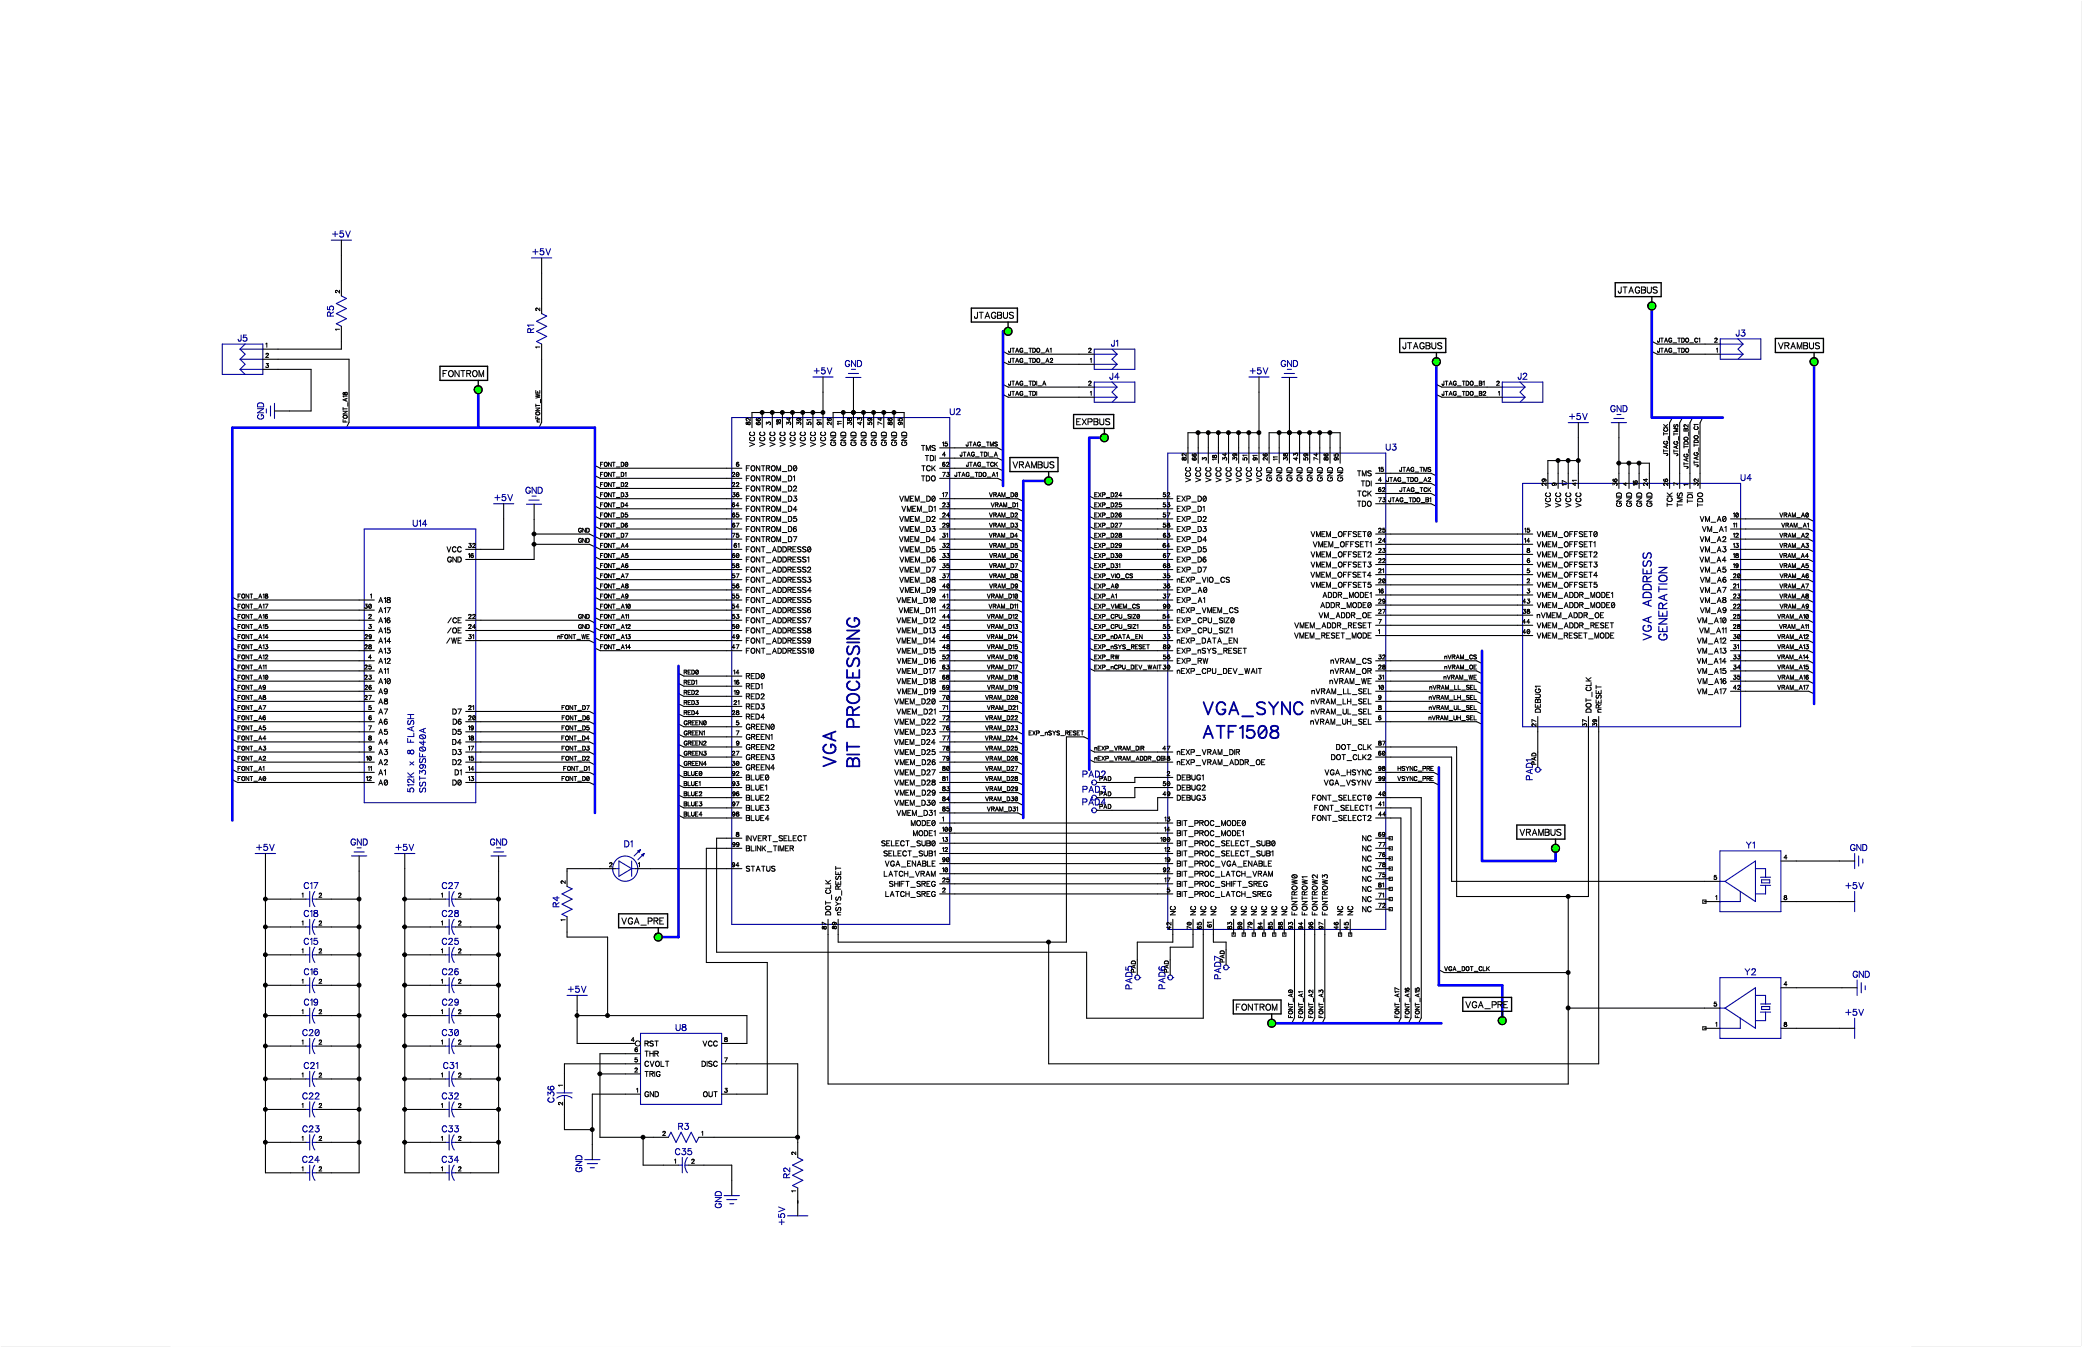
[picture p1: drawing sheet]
<svg xmlns="http://www.w3.org/2000/svg" width="432mm" height="279mm" viewBox="0 0 432 279" stroke-linecap="round" stroke-linejoin="round" font-family="sans-serif">
<defs><g id="words">
<g font-size="5">
<text x="249.4" y="148.9">VGA_SYNC</text>
<text x="249.4" y="153.9">ATF1508</text>
<text x="174.1" y="159.2" transform="rotate(-90 174.1 159.2)">VGA</text>
<text x="179" y="159.2" transform="rotate(-90 179 159.2)">BIT PROCESSING</text>
</g>
<g font-size="3.3">
<text x="343" y="132.9" transform="rotate(-90 343 132.9)">VGA ADDRESS</text>
<text x="346.2" y="132.9" transform="rotate(-90 346.2 132.9)">GENERATION</text>
</g>
<g font-size="2.9">
<text x="334.2" y="61.2">JTAGBUS</text>
<text x="200.7" y="66.4">JTAGBUS</text>
<text x="289.5" y="72.7">JTAGBUS</text>
<text x="367.3" y="72.7">VRAMBUS</text>
<text x="90.4" y="78.5">FONTROM</text>
<text x="222.1" y="88.5">EXPBUS</text>
<text x="208.6" y="97.4">VRAMBUS</text>
<text x="313.7" y="173.7">VRAMBUS</text>
<text x="127.4" y="192.1">VGA_PRE</text>
<text x="254.9" y="209.9">FONTROM</text>
<text x="302.5" y="209.4">VGA_PRE</text>
</g>
<g font-size="2.5">
<text x="68.9" y="49.6">+5V</text>
<text x="110.4" y="53.2">+5V</text>
<text x="69.6" y="65.7" transform="rotate(-90 69.6 65.7)">R5</text>
<text x="49.3" y="71.2">J5</text>
<text x="111.1" y="69.1" transform="rotate(-90 111.1 69.1)">R1</text>
<text x="360" y="70.1">J3</text>
<text x="168.8" y="78">+5V</text>
<text x="175.2" y="76.4">GND</text>
<text x="230.4" y="72.2">J1</text>
<text x="259.2" y="78">+5V</text>
<text x="265.6" y="76.4">GND</text>
<text x="230.1" y="79.1">J4</text>
<text x="314.8" y="79.1">J2</text>
<text x="55.1" y="87" transform="rotate(-90 55.1 87)">GND</text>
<text x="197" y="86.4">U2</text>
<text x="325.4" y="87.4">+5V</text>
<text x="334" y="85.8">GND</text>
<text x="287.4" y="93.8">U3</text>
<text x="361" y="100.1">U4</text>
<text x="102.5" y="104.2">+5V</text>
<text x="109" y="102.7">GND</text>
<text x="85.6" y="109.5">U14</text>
<text x="224.5" y="161.6">PAD2</text>
<text x="318.2" y="161.8" transform="rotate(-90 318.2 161.8)">PAD1</text>
<text x="86.2" y="164.4" transform="rotate(-90 86.2 164.4)">512K x 8 FLASH</text>
<text x="88.7" y="164.4" transform="rotate(-90 88.7 164.4)">SST39SF040A</text>
<text x="224.5" y="167.4">PAD4</text>
<text x="224.5" y="164.7">PAD3</text>
<text x="53.1" y="176.8">+5V</text>
<text x="72.7" y="175.7">GND</text>
<text x="82" y="176.8">+5V</text>
<text x="101.6" y="175.7">GND</text>
<text x="129.5" y="176.1">D1</text>
<text x="362.1" y="176.3">Y1</text>
<text x="383.7" y="176.8">GND</text>
<text x="63" y="184.7">C17</text>
<text x="91.6" y="184.7">C27</text>
<text x="382.7" y="184.7">+5V</text>
<text x="63" y="190.5">C18</text>
<text x="91.6" y="190.5">C28</text>
<text x="116.4" y="188.2" transform="rotate(-90 116.4 188.2)">R4</text>
<text x="63" y="196.3">C15</text>
<text x="91.6" y="196.3">C25</text>
<text x="63" y="202.6">C16</text>
<text x="91.7" y="202.6">C26</text>
<text x="253.6" y="203.1" transform="rotate(-90 253.6 203.1)">PAD7</text>
<text x="361.8" y="202.6">Y2</text>
<text x="384.2" y="203.1">GND</text>
<text x="63" y="208.9">C19</text>
<text x="91.7" y="208.9">C29</text>
<text x="117.8" y="206.2">+5V</text>
<text x="235.2" y="205.2" transform="rotate(-90 235.2 205.2)">PAD5</text>
<text x="242" y="205.2" transform="rotate(-90 242 205.2)">PAD6</text>
<text x="62.7" y="215.2">C20</text>
<text x="91.6" y="215.2">C30</text>
<text x="140.1" y="214.2">U8</text>
<text x="382.7" y="211">+5V</text>
<text x="63" y="222">C21</text>
<text x="91.9" y="222">C31</text>
<text x="62.7" y="228.3">C22</text>
<text x="91.6" y="228.3">C32</text>
<text x="115.3" y="228.7" transform="rotate(-90 115.3 228.7)">C36</text>
<text x="62.7" y="235.2">C23</text>
<text x="91.6" y="235.2">C33</text>
<text x="140" y="239.9">C35</text>
<text x="140.6" y="234.7">R3</text>
<text x="62.7" y="241.5">C24</text>
<text x="91.6" y="241.5">C34</text>
<text x="121.1" y="243.2" transform="rotate(-90 121.1 243.2)">GND</text>
<text x="164.2" y="244.4" transform="rotate(-90 164.2 244.4)">R2</text>
<text x="150" y="250.6" transform="rotate(-90 150 250.6)">GND</text>
<text x="163.1" y="254.1" transform="rotate(-90 163.1 254.1)">+5V</text>
</g>
<g font-size="2.1">
<text x="156.8" y="92.7" transform="rotate(-90 156.8 92.7)">VCC</text>
<text x="158.9" y="92.7" transform="rotate(-90 158.9 92.7)">VCC</text>
<text x="161" y="92.7" transform="rotate(-90 161 92.7)">VCC</text>
<text x="163.1" y="92.7" transform="rotate(-90 163.1 92.7)">VCC</text>
<text x="165.2" y="92.7" transform="rotate(-90 165.2 92.7)">VCC</text>
<text x="167.3" y="92.7" transform="rotate(-90 167.3 92.7)">VCC</text>
<text x="169.4" y="92.7" transform="rotate(-90 169.4 92.7)">VCC</text>
<text x="171.6" y="92.7" transform="rotate(-90 171.6 92.7)">VCC</text>
<text x="173.7" y="92.5" transform="rotate(-90 173.7 92.5)">GND</text>
<text x="175.8" y="92.5" transform="rotate(-90 175.8 92.5)">GND</text>
<text x="177.9" y="92.5" transform="rotate(-90 177.9 92.5)">GND</text>
<text x="180" y="92.5" transform="rotate(-90 180 92.5)">GND</text>
<text x="182.1" y="92.5" transform="rotate(-90 182.1 92.5)">GND</text>
<text x="184.2" y="92.5" transform="rotate(-90 184.2 92.5)">GND</text>
<text x="186.3" y="92.5" transform="rotate(-90 186.3 92.5)">GND</text>
<text x="188.4" y="92.5" transform="rotate(-90 188.4 92.5)">GND</text>
<text x="191" y="93.8">TMS</text>
<text x="191.8" y="95.9">TDI</text>
<text x="154.7" y="98">FONTROM_D0</text>
<text x="154.7" y="100.1">FONTROM_D1</text>
<text x="191" y="100.1">TDO</text>
<text x="191.1" y="98">TCK</text>
<text x="247.2" y="100" transform="rotate(-90 247.2 100)">VCC</text>
<text x="249.4" y="100" transform="rotate(-90 249.4 100)">VCC</text>
<text x="251.5" y="100" transform="rotate(-90 251.5 100)">VCC</text>
<text x="253.6" y="100" transform="rotate(-90 253.6 100)">VCC</text>
<text x="255.7" y="100" transform="rotate(-90 255.7 100)">VCC</text>
<text x="257.8" y="100" transform="rotate(-90 257.8 100)">VCC</text>
<text x="259.9" y="100" transform="rotate(-90 259.9 100)">VCC</text>
<text x="262" y="100" transform="rotate(-90 262 100)">VCC</text>
<text x="264.1" y="99.9" transform="rotate(-90 264.1 99.9)">GND</text>
<text x="266.2" y="99.9" transform="rotate(-90 266.2 99.9)">GND</text>
<text x="268.3" y="99.9" transform="rotate(-90 268.3 99.9)">GND</text>
<text x="270.4" y="99.9" transform="rotate(-90 270.4 99.9)">GND</text>
<text x="272.5" y="99.9" transform="rotate(-90 272.5 99.9)">GND</text>
<text x="274.6" y="99.9" transform="rotate(-90 274.6 99.9)">GND</text>
<text x="276.7" y="99.9" transform="rotate(-90 276.7 99.9)">GND</text>
<text x="278.8" y="99.9" transform="rotate(-90 278.8 99.9)">GND</text>
<text x="281.4" y="99">TMS</text>
<text x="282.2" y="101.1">TDI</text>
<text x="154.7" y="102.2">FONTROM_D2</text>
<text x="154.7" y="104.3">FONTROM_D3</text>
<text x="154.7" y="106.4">FONTROM_D4</text>
<text x="186.5" y="104.3">VMEM_D0</text>
<text x="187" y="106.4">VMEM_D1</text>
<text x="244.1" y="104.3">EXP_D0</text>
<text x="244.1" y="106.4">EXP_D1</text>
<text x="281.4" y="105.3">TDO</text>
<text x="281.5" y="103.2">TCK</text>
<text x="321.9" y="105.3" transform="rotate(-90 321.9 105.3)">VCC</text>
<text x="324" y="105.3" transform="rotate(-90 324 105.3)">VCC</text>
<text x="326.1" y="105.3" transform="rotate(-90 326.1 105.3)">VCC</text>
<text x="328.2" y="105.3" transform="rotate(-90 328.2 105.3)">VCC</text>
<text x="336.6" y="105.1" transform="rotate(-90 336.6 105.1)">GND</text>
<text x="338.7" y="105.1" transform="rotate(-90 338.7 105.1)">GND</text>
<text x="340.8" y="105.1" transform="rotate(-90 340.8 105.1)">GND</text>
<text x="342.9" y="105.1" transform="rotate(-90 342.9 105.1)">GND</text>
<text x="347.1" y="105.1" transform="rotate(-90 347.1 105.1)">TCK</text>
<text x="349.2" y="105.2" transform="rotate(-90 349.2 105.2)">TMS</text>
<text x="351.3" y="104.4" transform="rotate(-90 351.3 104.4)">TDI</text>
<text x="353.4" y="105.2" transform="rotate(-90 353.4 105.2)">TDO</text>
<text x="154.7" y="108.5">FONTROM_D5</text>
<text x="154.7" y="110.6">FONTROM_D6</text>
<text x="154.7" y="112.7">FONTROM_D7</text>
<text x="186.5" y="112.7">VMEM_D4</text>
<text x="186.5" y="108.5">VMEM_D2</text>
<text x="186.5" y="110.6">VMEM_D3</text>
<text x="244.1" y="108.5">EXP_D2</text>
<text x="244.1" y="110.6">EXP_D3</text>
<text x="244.1" y="112.7">EXP_D4</text>
<text x="271.8" y="111.6">VMEM_OFFSET0</text>
<text x="272.3" y="113.7">VMEM_OFFSET1</text>
<text x="318.7" y="113.7">VMEM_OFFSET1</text>
<text x="318.7" y="111.6">VMEM_OFFSET0</text>
<text x="352.5" y="108.5">VM_A0</text>
<text x="352.5" y="112.7">VM_A2</text>
<text x="353" y="110.6">VM_A1</text>
<text x="92.6" y="114.8">VCC</text>
<text x="92.8" y="116.9">GND</text>
<text x="154.7" y="119">FONT_ADDRESS2</text>
<text x="154.7" y="116.9">FONT_ADDRESS1</text>
<text x="154.7" y="114.8">FONT_ADDRESS0</text>
<text x="186.5" y="114.8">VMEM_D5</text>
<text x="186.5" y="119">VMEM_D7</text>
<text x="186.6" y="116.9">VMEM_D6</text>
<text x="244.1" y="114.8">EXP_D5</text>
<text x="244.1" y="116.9">EXP_D6</text>
<text x="244.1" y="119">EXP_D7</text>
<text x="271.8" y="118">VMEM_OFFSET3</text>
<text x="271.8" y="115.9">VMEM_OFFSET2</text>
<text x="318.7" y="118">VMEM_OFFSET3</text>
<text x="318.7" y="115.9">VMEM_OFFSET2</text>
<text x="352.5" y="116.9">VM_A4</text>
<text x="352.5" y="114.8">VM_A3</text>
<text x="352.5" y="119">VM_A5</text>
<text x="78.5" y="125.3">A18</text>
<text x="154.7" y="125.3">FONT_ADDRESS5</text>
<text x="154.7" y="123.2">FONT_ADDRESS4</text>
<text x="154.7" y="121.1">FONT_ADDRESS3</text>
<text x="185.9" y="125.3">VMEM_D10</text>
<text x="186.5" y="121.1">VMEM_D8</text>
<text x="186.6" y="123.2">VMEM_D9</text>
<text x="244.1" y="121.1">nEXP_VIO_CS</text>
<text x="244.1" y="123.2">EXP_A0</text>
<text x="244.1" y="125.3">EXP_A1</text>
<text x="271.8" y="120.1">VMEM_OFFSET4</text>
<text x="271.8" y="122.2">VMEM_OFFSET5</text>
<text x="274.3" y="124.3">ADDR_MODE1</text>
<text x="318.7" y="122.2">VMEM_OFFSET5</text>
<text x="318.7" y="124.3">VMEM_ADDR_MODE1</text>
<text x="318.7" y="120.1">VMEM_OFFSET4</text>
<text x="352.5" y="123.2">VM_A7</text>
<text x="352.5" y="125.3">VM_A8</text>
<text x="352.6" y="121.1">VM_A6</text>
<text x="78.5" y="131.6">A15</text>
<text x="78.5" y="129.5">A16</text>
<text x="78.5" y="127.4">A17</text>
<text x="92.8" y="131.6">/OE</text>
<text x="92.8" y="129.5">/CE</text>
<text x="154.7" y="131.6">FONT_ADDRESS8</text>
<text x="154.7" y="129.5">FONT_ADDRESS7</text>
<text x="154.7" y="127.4">FONT_ADDRESS6</text>
<text x="185.9" y="129.5">VMEM_D12</text>
<text x="185.9" y="131.6">VMEM_D13</text>
<text x="186.4" y="127.4">VMEM_D11</text>
<text x="244.1" y="129.5">EXP_CPU_SIZ0</text>
<text x="244.1" y="131.6">EXP_CPU_SIZ1</text>
<text x="244.1" y="127.4">nEXP_VMEM_CS</text>
<text x="268.4" y="130.6">VMEM_ADDR_RESET</text>
<text x="273.5" y="128.5">VM_ADDR_OE</text>
<text x="273.8" y="126.4">ADDR_MODE0</text>
<text x="318.7" y="128.5">nVMEM_ADDR_OE</text>
<text x="318.7" y="126.4">VMEM_ADDR_MODE0</text>
<text x="318.7" y="130.6">VMEM_ADDR_RESET</text>
<text x="351.9" y="129.5">VM_A10</text>
<text x="352.4" y="131.6">VM_A11</text>
<text x="352.6" y="127.4">VM_A9</text>
<text x="78.5" y="137.9">A12</text>
<text x="78.5" y="135.8">A13</text>
<text x="78.5" y="133.7">A14</text>
<text x="92.6" y="133.7">/WE</text>
<text x="154.7" y="135.8">FONT_ADDRESS10</text>
<text x="154.7" y="133.7">FONT_ADDRESS9</text>
<text x="185.9" y="133.7">VMEM_D14</text>
<text x="185.9" y="135.8">VMEM_D15</text>
<text x="186" y="137.9">VMEM_D16</text>
<text x="244.1" y="133.7">nEXP_DATA_EN</text>
<text x="244.1" y="137.9">EXP_RW</text>
<text x="244.1" y="135.8">EXP_nSYS_RESET</text>
<text x="268.1" y="132.7">VMEM_RESET_MODE</text>
<text x="275.9" y="137.9">nVRAM_CS</text>
<text x="318.7" y="132.7">VMEM_RESET_MODE</text>
<text x="351.9" y="137.9">VM_A14</text>
<text x="351.9" y="133.7">VM_A12</text>
<text x="351.9" y="135.8">VM_A13</text>
<text x="78.5" y="142.1">A10</text>
<text x="78.5" y="140">A11</text>
<text x="154.7" y="141.1">RED0</text>
<text x="154.7" y="143.2">RED1</text>
<text x="185.9" y="140">VMEM_D17</text>
<text x="185.9" y="142.1">VMEM_D18</text>
<text x="244.1" y="140">nEXP_CPU_DEV_WAIT</text>
<text x="275.7" y="142.1">nVRAM_WE</text>
<text x="275.9" y="140">nVRAM_OR</text>
<text x="351.9" y="140">VM_A15</text>
<text x="352" y="142.1">VM_A16</text>
<text x="78.5" y="148.4">A7</text>
<text x="78.5" y="146.3">A8</text>
<text x="78.5" y="144.2">A9</text>
<text x="93.8" y="148.4">D7</text>
<text x="154.7" y="145.3">RED2</text>
<text x="154.7" y="147.4">RED3</text>
<text x="154.7" y="149.5">RED4</text>
<text x="185.5" y="146.3">VMEM_D20</text>
<text x="185.9" y="148.4">VMEM_D21</text>
<text x="186" y="144.2">VMEM_D19</text>
<text x="271.9" y="148.4">nVRAM_UL_SEL</text>
<text x="271.9" y="146.3">nVRAM_LH_SEL</text>
<text x="272" y="144.2">nVRAM_LL_SEL</text>
<text x="319.8" y="147.8" transform="rotate(-90 319.8 147.8)">DEBUG1</text>
<text x="330.3" y="147.8" transform="rotate(-90 330.3 147.8)">DOT_CLK</text>
<text x="332.4" y="147.8" transform="rotate(-90 332.4 147.8)">nRESET</text>
<text x="351.9" y="144.2">VM_A17</text>
<text x="78.5" y="154.8">A4</text>
<text x="78.5" y="152.6">A5</text>
<text x="78.5" y="150.5">A6</text>
<text x="93.8" y="154.8">D4</text>
<text x="93.8" y="152.6">D5</text>
<text x="93.9" y="150.5">D6</text>
<text x="154.7" y="151.6">GREEN0</text>
<text x="154.7" y="153.7">GREEN1</text>
<text x="154.7" y="155.8">GREEN2</text>
<text x="185.4" y="154.8">VMEM_D24</text>
<text x="185.5" y="150.5">VMEM_D22</text>
<text x="185.5" y="152.6">VMEM_D23</text>
<text x="271.8" y="150.5">nVRAM_UH_SEL</text>
<text x="277.1" y="155.8">DOT_CLK</text>
<text x="78.5" y="161.1">A1</text>
<text x="78.5" y="159">A2</text>
<text x="78.5" y="156.9">A3</text>
<text x="93.8" y="159">D2</text>
<text x="93.8" y="156.9">D3</text>
<text x="94.3" y="161.1">D1</text>
<text x="154.7" y="157.9">GREEN3</text>
<text x="154.7" y="160">GREEN4</text>
<text x="185.5" y="156.9">VMEM_D25</text>
<text x="185.5" y="161.1">VMEM_D27</text>
<text x="185.5" y="159">VMEM_D26</text>
<text x="244.1" y="156.9">nEXP_VRAM_DIR</text>
<text x="244.1" y="159">nEXP_VRAM_ADDR_OE</text>
<text x="274.7" y="161.1">VGA_HSYNC</text>
<text x="276.1" y="157.9">DOT_CLK2</text>
<text x="78.5" y="163.2">A0</text>
<text x="93.8" y="163.2">D0</text>
<text x="154.7" y="162.1">BLUE0</text>
<text x="154.7" y="164.2">BLUE1</text>
<text x="154.7" y="166.3">BLUE2</text>
<text x="185.5" y="167.4">VMEM_D30</text>
<text x="185.5" y="163.2">VMEM_D28</text>
<text x="185.5" y="165.3">VMEM_D29</text>
<text x="244.1" y="162.1">DEBUG1</text>
<text x="244.1" y="166.3">DEBUG3</text>
<text x="244.1" y="164.2">DEBUG2</text>
<text x="272.1" y="166.3">FONT_SELECT0</text>
<text x="274.6" y="163.2">VGA_VSYNV</text>
<text x="154.7" y="168.4">BLUE3</text>
<text x="154.7" y="170.5">BLUE4</text>
<text x="185.9" y="169.5">VMEM_D31</text>
<text x="188.9" y="171.6">MODE0</text>
<text x="189.4" y="173.7">MODE1</text>
<text x="244.1" y="171.6">BIT_PROC_MODE0</text>
<text x="244.1" y="173.7">BIT_PROC_MODE1</text>
<text x="272.1" y="170.5">FONT_SELECT2</text>
<text x="272.6" y="168.4">FONT_SELECT1</text>
<text x="154.7" y="174.7">INVERT_SELECT</text>
<text x="154.7" y="176.8">BLINK_TIMER</text>
<text x="182.8" y="175.8">SELECT_SUB0</text>
<text x="183.2" y="177.9">SELECT_SUB1</text>
<text x="183.5" y="180">VGA_ENABLE</text>
<text x="244.1" y="177.9">BIT_PROC_SELECT_SUB1</text>
<text x="244.1" y="180">BIT_PROC_VGA_ENABLE</text>
<text x="244.1" y="175.8">BIT_PROC_SELECT_SUB0</text>
<text x="282.5" y="174.7">NC</text>
<text x="282.5" y="178.9">NC</text>
<text x="282.5" y="176.8">NC</text>
<text x="154.7" y="181">STATUS</text>
<text x="183.3" y="182.1">LATCH_VRAM</text>
<text x="184.4" y="184.2">SHIFT_SREG</text>
<text x="244.1" y="184.2">BIT_PROC_SHIFT_SREG</text>
<text x="244.1" y="182.1">BIT_PROC_LATCH_VRAM</text>
<text x="282.5" y="183.1">NC</text>
<text x="282.5" y="181">NC</text>
<text x="282.5" y="185.2">NC</text>
<text x="172.6" y="189.9" transform="rotate(-90 172.6 189.9)">DOT_CLK</text>
<text x="174.7" y="189.9" transform="rotate(-90 174.7 189.9)">nSYS_RESET</text>
<text x="183.6" y="186.3">LATCH_SREG</text>
<text x="244.1" y="186.3">BIT_PROC_LATCH_SREG</text>
<text x="244.1" y="189.9" transform="rotate(-90 244.1 189.9)">NC</text>
<text x="248.3" y="189.9" transform="rotate(-90 248.3 189.9)">NC</text>
<text x="250.4" y="189.9" transform="rotate(-90 250.4 189.9)">NC</text>
<text x="252.5" y="189.9" transform="rotate(-90 252.5 189.9)">NC</text>
<text x="256.7" y="189.9" transform="rotate(-90 256.7 189.9)">NC</text>
<text x="258.8" y="189.9" transform="rotate(-90 258.8 189.9)">NC</text>
<text x="260.9" y="189.9" transform="rotate(-90 260.9 189.9)">NC</text>
<text x="263" y="189.9" transform="rotate(-90 263 189.9)">NC</text>
<text x="265.1" y="189.9" transform="rotate(-90 265.1 189.9)">NC</text>
<text x="267.2" y="189.9" transform="rotate(-90 267.2 189.9)">NC</text>
<text x="269.3" y="189.9" transform="rotate(-90 269.3 189.9)">FONTROW0</text>
<text x="271.4" y="189.9" transform="rotate(-90 271.4 189.9)">FONTROW1</text>
<text x="273.5" y="189.9" transform="rotate(-90 273.5 189.9)">FONTROW2</text>
<text x="275.6" y="189.9" transform="rotate(-90 275.6 189.9)">FONTROW3</text>
<text x="278.8" y="189.9" transform="rotate(-90 278.8 189.9)">NC</text>
<text x="280.9" y="189.9" transform="rotate(-90 280.9 189.9)">NC</text>
<text x="282.5" y="187.3">NC</text>
<text x="282.5" y="189.4">NC</text>
<text x="133.7" y="217.3">RST</text>
<text x="133.7" y="221.5">CVOLT</text>
<text x="133.7" y="219.4">THR</text>
<text x="145.5" y="221.5">DISC</text>
<text x="145.7" y="217.3">VCC</text>
<text x="133.7" y="227.8">GND</text>
<text x="133.7" y="223.6">TRIG</text>
<text x="145.8" y="227.8">OUT</text>
</g>
<g font-size="1.7">
<text x="70.7" y="60.8" transform="rotate(-90 70.7 60.8)">2</text>
<text x="112.2" y="64.5" transform="rotate(-90 112.2 64.5)">2</text>
<text x="70.7" y="68.6" transform="rotate(-90 70.7 68.6)">1</text>
<text x="355.5" y="71.2">2</text>
<text x="55.1" y="72.3">1</text>
<text x="55.1" y="74.4">2</text>
<text x="55.1" y="76.5">3</text>
<text x="112.2" y="72.2" transform="rotate(-90 112.2 72.2)">1</text>
<text x="225.7" y="73.3">2</text>
<text x="226.1" y="75.4">1</text>
<text x="355.9" y="73.3">1</text>
<text x="225.7" y="80.2">2</text>
<text x="226.1" y="82.3">1</text>
<text x="310.3" y="80.2">2</text>
<text x="310.7" y="82.3">1</text>
<text x="155.8" y="88.2" transform="rotate(-90 155.8 88.2)">82</text>
<text x="158" y="88.2" transform="rotate(-90 158 88.2)">66</text>
<text x="160.1" y="88.2" transform="rotate(-90 160.1 88.2)">3</text>
<text x="162.2" y="88.2" transform="rotate(-90 162.2 88.2)">18</text>
<text x="164.3" y="88.2" transform="rotate(-90 164.3 88.2)">34</text>
<text x="166.4" y="88.2" transform="rotate(-90 166.4 88.2)">39</text>
<text x="168.5" y="88.2" transform="rotate(-90 168.5 88.2)">51</text>
<text x="170.6" y="88.2" transform="rotate(-90 170.6 88.2)">91</text>
<text x="172.7" y="88.2" transform="rotate(-90 172.7 88.2)">26</text>
<text x="174.8" y="88.2" transform="rotate(-90 174.8 88.2)">11</text>
<text x="176.9" y="88.2" transform="rotate(-90 176.9 88.2)">38</text>
<text x="179" y="88.2" transform="rotate(-90 179 88.2)">43</text>
<text x="181.1" y="88.2" transform="rotate(-90 181.1 88.2)">59</text>
<text x="183.2" y="88.2" transform="rotate(-90 183.2 88.2)">74</text>
<text x="185.3" y="88.2" transform="rotate(-90 185.3 88.2)">86</text>
<text x="187.4" y="88.2" transform="rotate(-90 187.4 88.2)">95</text>
<text x="195.4" y="94.9">4</text>
<text x="195.4" y="92.8">15</text>
<text x="246.3" y="95.5" transform="rotate(-90 246.3 95.5)">82</text>
<text x="248.4" y="95.5" transform="rotate(-90 248.4 95.5)">66</text>
<text x="250.5" y="95.5" transform="rotate(-90 250.5 95.5)">3</text>
<text x="252.6" y="95.5" transform="rotate(-90 252.6 95.5)">18</text>
<text x="254.7" y="95.5" transform="rotate(-90 254.7 95.5)">34</text>
<text x="256.8" y="95.5" transform="rotate(-90 256.8 95.5)">39</text>
<text x="258.9" y="95.5" transform="rotate(-90 258.9 95.5)">51</text>
<text x="261" y="95.5" transform="rotate(-90 261 95.5)">91</text>
<text x="263.1" y="95.5" transform="rotate(-90 263.1 95.5)">26</text>
<text x="265.2" y="95.5" transform="rotate(-90 265.2 95.5)">11</text>
<text x="267.3" y="95.5" transform="rotate(-90 267.3 95.5)">38</text>
<text x="269.4" y="95.5" transform="rotate(-90 269.4 95.5)">43</text>
<text x="271.5" y="95.5" transform="rotate(-90 271.5 95.5)">59</text>
<text x="273.6" y="95.5" transform="rotate(-90 273.6 95.5)">74</text>
<text x="275.7" y="95.5" transform="rotate(-90 275.7 95.5)">86</text>
<text x="277.8" y="95.5" transform="rotate(-90 277.8 95.5)">95</text>
<text x="151.8" y="99.1">20</text>
<text x="151.8" y="101.2">22</text>
<text x="152.7" y="97">6</text>
<text x="195.4" y="97">62</text>
<text x="195.4" y="99.1">73</text>
<text x="285.8" y="100.2">4</text>
<text x="285.8" y="98">15</text>
<text x="320.9" y="100.8" transform="rotate(-90 320.9 100.8)">29</text>
<text x="323" y="100.8" transform="rotate(-90 323 100.8)">9</text>
<text x="325.1" y="100.8" transform="rotate(-90 325.1 100.8)">17</text>
<text x="327.2" y="100.8" transform="rotate(-90 327.2 100.8)">41</text>
<text x="335.6" y="100.8" transform="rotate(-90 335.6 100.8)">36</text>
<text x="337.7" y="100.8" transform="rotate(-90 337.7 100.8)">4</text>
<text x="339.8" y="100.8" transform="rotate(-90 339.8 100.8)">16</text>
<text x="341.9" y="100.8" transform="rotate(-90 341.9 100.8)">24</text>
<text x="346.1" y="100.8" transform="rotate(-90 346.1 100.8)">26</text>
<text x="348.3" y="100.8" transform="rotate(-90 348.3 100.8)">7</text>
<text x="350.4" y="100.8" transform="rotate(-90 350.4 100.8)">1</text>
<text x="352.5" y="100.8" transform="rotate(-90 352.5 100.8)">32</text>
<text x="151.8" y="105.4">64</text>
<text x="151.8" y="103.3">36</text>
<text x="151.8" y="107.5">65</text>
<text x="195.4" y="103.3">17</text>
<text x="195.4" y="105.4">23</text>
<text x="195.4" y="107.5">24</text>
<text x="241.2" y="103.3">52</text>
<text x="241.2" y="105.4">53</text>
<text x="241.2" y="107.5">57</text>
<text x="285.8" y="102.3">62</text>
<text x="285.8" y="104.4">73</text>
<text x="359.4" y="107.5">10</text>
<text x="97.1" y="113.8">32</text>
<text x="151.8" y="111.7">75</text>
<text x="151.8" y="109.6">67</text>
<text x="152.2" y="113.8">61</text>
<text x="195.4" y="109.6">29</text>
<text x="195.4" y="111.7">31</text>
<text x="195.4" y="113.8">32</text>
<text x="241.2" y="109.6">58</text>
<text x="241.2" y="113.8">64</text>
<text x="241.2" y="111.7">63</text>
<text x="285.8" y="112.8">24</text>
<text x="285.8" y="110.7">25</text>
<text x="316.1" y="112.8">14</text>
<text x="316.2" y="110.7">15</text>
<text x="359.4" y="109.6">11</text>
<text x="359.4" y="111.7">12</text>
<text x="359.4" y="113.8">13</text>
<text x="97.1" y="115.9">16</text>
<text x="151.8" y="118">58</text>
<text x="151.8" y="115.9">60</text>
<text x="195.4" y="115.9">33</text>
<text x="195.4" y="118">35</text>
<text x="241.2" y="115.9">67</text>
<text x="241.2" y="118">68</text>
<text x="285.8" y="119.1">21</text>
<text x="285.8" y="117">22</text>
<text x="285.8" y="114.9">23</text>
<text x="316.6" y="119.1">5</text>
<text x="316.6" y="114.9">8</text>
<text x="316.7" y="117">6</text>
<text x="359.4" y="115.9">18</text>
<text x="359.4" y="118">19</text>
<text x="76.8" y="124.3">1</text>
<text x="151.8" y="124.3">55</text>
<text x="151.8" y="120.1">57</text>
<text x="151.8" y="122.2">56</text>
<text x="195.4" y="120.1">37</text>
<text x="195.4" y="122.2">40</text>
<text x="195.4" y="124.3">41</text>
<text x="241.2" y="120.1">35</text>
<text x="241.2" y="124.3">37</text>
<text x="241.2" y="122.2">36</text>
<text x="285.8" y="123.3">16</text>
<text x="285.8" y="121.2">20</text>
<text x="285.8" y="125.4">29</text>
<text x="315.8" y="125.4">43</text>
<text x="316.6" y="121.2">2</text>
<text x="316.6" y="123.3">3</text>
<text x="359.4" y="120.1">20</text>
<text x="359.4" y="122.2">21</text>
<text x="359.4" y="124.3">23</text>
<text x="75.6" y="126.4">30</text>
<text x="76.4" y="130.6">3</text>
<text x="76.4" y="128.5">2</text>
<text x="97.1" y="128.5">22</text>
<text x="97.1" y="130.6">24</text>
<text x="151.8" y="126.4">54</text>
<text x="151.8" y="130.6">50</text>
<text x="151.8" y="128.5">53</text>
<text x="195.4" y="126.4">42</text>
<text x="195.4" y="128.5">44</text>
<text x="195.4" y="130.6">45</text>
<text x="241.1" y="128.5">54</text>
<text x="241.2" y="130.6">55</text>
<text x="241.2" y="126.4">90</text>
<text x="285.8" y="131.7">1</text>
<text x="285.8" y="129.6">7</text>
<text x="285.8" y="127.5">27</text>
<text x="315.7" y="129.6">44</text>
<text x="315.8" y="131.7">40</text>
<text x="315.8" y="127.5">38</text>
<text x="359.4" y="126.4">22</text>
<text x="359.4" y="128.5">25</text>
<text x="359.4" y="130.6">28</text>
<text x="75.6" y="134.8">28</text>
<text x="75.6" y="132.7">29</text>
<text x="76.4" y="136.9">4</text>
<text x="97.1" y="132.7">31</text>
<text x="151.8" y="134.8">47</text>
<text x="151.8" y="132.7">49</text>
<text x="195.4" y="132.7">46</text>
<text x="195.4" y="134.8">48</text>
<text x="195.4" y="136.9">52</text>
<text x="241.2" y="132.7">33</text>
<text x="241.2" y="136.9">56</text>
<text x="241.2" y="134.8">89</text>
<text x="285.8" y="136.9">32</text>
<text x="359.4" y="132.7">30</text>
<text x="359.4" y="134.8">31</text>
<text x="359.4" y="136.9">33</text>
<text x="75.6" y="141.2">23</text>
<text x="75.6" y="139.1">25</text>
<text x="75.6" y="143.3">26</text>
<text x="152.1" y="140.1">14</text>
<text x="152.2" y="142.2">16</text>
<text x="195.4" y="139.1">63</text>
<text x="195.4" y="141.2">68</text>
<text x="195.4" y="143.3">69</text>
<text x="241.2" y="139.1">30</text>
<text x="285.8" y="143.3">10</text>
<text x="285.8" y="139.1">28</text>
<text x="285.8" y="141.2">31</text>
<text x="359.4" y="139.1">34</text>
<text x="359.4" y="141.2">35</text>
<text x="359.4" y="143.3">42</text>
<text x="75.6" y="145.4">27</text>
<text x="76.4" y="147.5">5</text>
<text x="76.4" y="149.6">6</text>
<text x="97.1" y="149.6">20</text>
<text x="97.1" y="147.5">21</text>
<text x="151.8" y="148.5">28</text>
<text x="152.2" y="146.4">21</text>
<text x="152.2" y="144.3">19</text>
<text x="195.4" y="145.4">70</text>
<text x="195.4" y="147.5">71</text>
<text x="195.4" y="149.6">72</text>
<text x="285.8" y="149.6">6</text>
<text x="285.8" y="147.5">8</text>
<text x="285.8" y="145.4">9</text>
<text x="76.4" y="151.7">7</text>
<text x="76.4" y="153.8">8</text>
<text x="76.4" y="155.9">9</text>
<text x="97.1" y="155.9">17</text>
<text x="97.1" y="153.8">18</text>
<text x="97.1" y="151.7">19</text>
<text x="152.6" y="150.6">5</text>
<text x="152.6" y="152.7">7</text>
<text x="152.7" y="154.8">9</text>
<text x="195.4" y="151.7">76</text>
<text x="195.4" y="153.8">77</text>
<text x="195.4" y="155.9">78</text>
<text x="241.1" y="155.9">47</text>
<text x="285.8" y="154.8">87</text>
<text x="318.8" y="150.7" transform="rotate(-90 318.8 150.7)">27</text>
<text x="329.3" y="150.7" transform="rotate(-90 329.3 150.7)">37</text>
<text x="331.4" y="150.7" transform="rotate(-90 331.4 150.7)">39</text>
<text x="75.9" y="158">10</text>
<text x="76.3" y="160.1">11</text>
<text x="97.1" y="160.1">14</text>
<text x="97.1" y="158">15</text>
<text x="151.8" y="156.9">27</text>
<text x="151.8" y="159">30</text>
<text x="151.8" y="161.1">92</text>
<text x="195.4" y="158">79</text>
<text x="195.4" y="160.1">80</text>
<text x="241.1" y="158">48</text>
<text x="242" y="161.1">2</text>
<text x="285.8" y="156.9">60</text>
<text x="285.8" y="160.1">98</text>
<text x="318.8" y="158.6" transform="rotate(-90 318.8 158.6)">PAD</text>
<text x="75.9" y="162.2">12</text>
<text x="97.1" y="162.2">13</text>
<text x="151.8" y="163.2">93</text>
<text x="151.8" y="167.4">97</text>
<text x="151.9" y="165.3">96</text>
<text x="195.4" y="162.2">81</text>
<text x="195.4" y="164.3">83</text>
<text x="195.4" y="166.4">84</text>
<text x="228" y="162.2">PAD</text>
<text x="228" y="165.3">PAD</text>
<text x="228" y="168">PAD</text>
<text x="241.2" y="165.3">49</text>
<text x="241.2" y="163.2">50</text>
<text x="285.8" y="165.3">40</text>
<text x="285.8" y="167.4">41</text>
<text x="285.8" y="162.2">99</text>
<text x="151.8" y="169.5">98</text>
<text x="152.6" y="173.7">8</text>
<text x="195.4" y="170.6">1</text>
<text x="195.4" y="168.5">85</text>
<text x="195.4" y="172.7">100</text>
<text x="241.5" y="172.7">14</text>
<text x="241.5" y="170.6">13</text>
<text x="285.8" y="169.5">44</text>
<text x="285.8" y="173.7">69</text>
<text x="151.9" y="175.8">99</text>
<text x="195.4" y="176.9">12</text>
<text x="195.4" y="174.8">13</text>
<text x="195.4" y="179">90</text>
<text x="240.7" y="174.8">100</text>
<text x="241.5" y="176.9">12</text>
<text x="241.6" y="179">19</text>
<text x="285.8" y="178">76</text>
<text x="285.8" y="175.8">77</text>
<text x="370" y="178.5">4</text>
<text x="117.5" y="183.3" transform="rotate(-90 117.5 183.3)">2</text>
<text x="126.3" y="180.1">2</text>
<text x="132.3" y="180.1">1</text>
<text x="151.8" y="180.1">94</text>
<text x="195.4" y="185.3">2</text>
<text x="195.4" y="181.1">10</text>
<text x="195.4" y="183.2">25</text>
<text x="241.2" y="181.1">92</text>
<text x="241.5" y="183.2">17</text>
<text x="242" y="185.3">5</text>
<text x="285.8" y="182.2">75</text>
<text x="285.8" y="180.1">78</text>
<text x="285.8" y="184.3">81</text>
<text x="355.4" y="182.7">5</text>
<text x="62.6" y="186.4">1</text>
<text x="66.1" y="186.4">2</text>
<text x="91.5" y="186.4">1</text>
<text x="95" y="186.4">2</text>
<text x="117.5" y="191" transform="rotate(-90 117.5 191)">1</text>
<text x="285.8" y="186.4">71</text>
<text x="285.8" y="188.5">72</text>
<text x="355.8" y="186.9">1</text>
<text x="370" y="186.9">8</text>
<text x="62.6" y="197.9">1</text>
<text x="62.6" y="192.1">1</text>
<text x="66.1" y="197.9">2</text>
<text x="66.1" y="192.1">2</text>
<text x="91.5" y="197.9">1</text>
<text x="91.5" y="192.1">1</text>
<text x="95" y="197.9">2</text>
<text x="95" y="192.1">2</text>
<text x="171.6" y="192.8" transform="rotate(-90 171.6 192.8)">87</text>
<text x="173.7" y="192.7" transform="rotate(-90 173.7 192.7)">89</text>
<text x="243.1" y="192.8" transform="rotate(-90 243.1 192.8)">42</text>
<text x="247.3" y="192.8" transform="rotate(-90 247.3 192.8)">70</text>
<text x="249.4" y="192.7" transform="rotate(-90 249.4 192.7)">65</text>
<text x="251.5" y="192.4" transform="rotate(-90 251.5 192.4)">61</text>
<text x="255.7" y="192.8" transform="rotate(-90 255.7 192.8)">83</text>
<text x="257.8" y="192.8" transform="rotate(-90 257.8 192.8)">80</text>
<text x="259.9" y="192.7" transform="rotate(-90 259.9 192.7)">79</text>
<text x="262" y="192.8" transform="rotate(-90 262 192.8)">84</text>
<text x="264.1" y="192.8" transform="rotate(-90 264.1 192.8)">85</text>
<text x="266.2" y="192.8" transform="rotate(-90 266.2 192.8)">88</text>
<text x="268.3" y="192.7" transform="rotate(-90 268.3 192.7)">93</text>
<text x="270.4" y="192.8" transform="rotate(-90 270.4 192.8)">94</text>
<text x="272.6" y="192.7" transform="rotate(-90 272.6 192.7)">96</text>
<text x="274.7" y="192.7" transform="rotate(-90 274.7 192.7)">97</text>
<text x="277.8" y="192.8" transform="rotate(-90 277.8 192.8)">46</text>
<text x="279.9" y="192.8" transform="rotate(-90 279.9 192.8)">45</text>
<text x="235.8" y="201.7" transform="rotate(-90 235.8 201.7)">PAD</text>
<text x="242.6" y="201.7" transform="rotate(-90 242.6 201.7)">PAD</text>
<text x="254.2" y="199.6" transform="rotate(-90 254.2 199.6)">PAD</text>
<text x="62.6" y="204.2">1</text>
<text x="66.1" y="204.2">2</text>
<text x="91.5" y="204.2">1</text>
<text x="95" y="204.2">2</text>
<text x="355.4" y="209">5</text>
<text x="370" y="204.8">4</text>
<text x="62.6" y="210.5">1</text>
<text x="66.1" y="210.5">2</text>
<text x="91.5" y="210.5">1</text>
<text x="95" y="210.5">2</text>
<text x="355.8" y="213.2">1</text>
<text x="370" y="213.2">8</text>
<text x="62.6" y="216.9">1</text>
<text x="66.1" y="216.9">2</text>
<text x="91.5" y="216.9">1</text>
<text x="95" y="216.9">2</text>
<text x="130.9" y="216.3">4</text>
<text x="131.6" y="220.5">5</text>
<text x="131.6" y="218.4">6</text>
<text x="150.2" y="220.5">7</text>
<text x="150.2" y="216.3">8</text>
<text x="62.6" y="223.7">1</text>
<text x="66.1" y="223.7">2</text>
<text x="91.5" y="223.7">1</text>
<text x="95" y="223.7">2</text>
<text x="116.9" y="225.4" transform="rotate(-90 116.9 225.4)">1</text>
<text x="131.6" y="222.6">2</text>
<text x="132" y="226.8">1</text>
<text x="150.2" y="226.8">3</text>
<text x="62.6" y="230">1</text>
<text x="66.1" y="230">2</text>
<text x="91.5" y="230">1</text>
<text x="95" y="230">2</text>
<text x="116.9" y="229.3" transform="rotate(-90 116.9 229.3)">2</text>
<text x="62.6" y="236.8">1</text>
<text x="66.1" y="236.8">2</text>
<text x="91.5" y="236.8">1</text>
<text x="95" y="236.8">2</text>
<text x="137.4" y="235.8">2</text>
<text x="145.5" y="235.8">1</text>
<text x="165.3" y="239.6" transform="rotate(-90 165.3 239.6)">2</text>
<text x="62.6" y="243.1">1</text>
<text x="66.1" y="243.1">2</text>
<text x="91.5" y="243.1">1</text>
<text x="95" y="243.1">2</text>
<text x="139.9" y="241.6">1</text>
<text x="143.4" y="241.6">2</text>
<text x="165.3" y="247.3" transform="rotate(-90 165.3 247.3)">1</text>
</g>
</g></defs>
<g fill="#000" stroke="#000" stroke-width=".21">
<path d="M0 0h431.8v279.4h-431.8z"/>
<circle cx="158.1" cy="85.6" r=".4"/>
<circle cx="160.2" cy="85.6" r=".4"/>
<circle cx="162.3" cy="85.6" r=".4"/>
<circle cx="164.4" cy="85.6" r=".4"/>
<circle cx="166.5" cy="85.6" r=".4"/>
<circle cx="168.6" cy="85.6" r=".4"/>
<circle cx="170.7" cy="85.6" r=".4"/>
<circle cx="174.9" cy="85.6" r=".4"/>
<circle cx="177" cy="85.6" r=".4"/>
<circle cx="179.1" cy="85.6" r=".4"/>
<circle cx="181.2" cy="85.6" r=".4"/>
<circle cx="183.3" cy="85.6" r=".41"/>
<circle cx="185.4" cy="85.6" r=".4"/>
<circle cx="248.5" cy="89.7" r=".41"/>
<circle cx="250.6" cy="89.7" r=".4"/>
<circle cx="252.7" cy="89.7" r=".4"/>
<circle cx="254.8" cy="89.7" r=".4"/>
<circle cx="256.9" cy="89.7" r=".4"/>
<circle cx="259" cy="89.7" r=".4"/>
<circle cx="261.1" cy="89.7" r=".4"/>
<circle cx="265.3" cy="89.7" r=".4"/>
<circle cx="267.4" cy="89.7" r=".4"/>
<circle cx="269.5" cy="89.7" r=".4"/>
<circle cx="271.6" cy="89.7" r=".4"/>
<circle cx="273.7" cy="89.7" r=".4"/>
<circle cx="275.8" cy="89.7" r=".41"/>
<circle cx="323.1" cy="95.5" r=".4"/>
<circle cx="325.2" cy="95.5" r=".4"/>
<circle cx="327.3" cy="95.5" r=".4"/>
<circle cx="335.7" cy="96.1" r=".4"/>
<circle cx="337.8" cy="96.1" r=".4"/>
<circle cx="339.9" cy="96.1" r=".4"/>
<circle cx="110.8" cy="110.8" r=".4"/>
<circle cx="110.8" cy="112.9" r=".4"/>
<circle cx="55" cy="186.5" r=".4"/>
<circle cx="55" cy="198" r=".4"/>
<circle cx="55" cy="192.3" r=".4"/>
<circle cx="74.5" cy="186.5" r=".4"/>
<circle cx="74.5" cy="198" r=".4"/>
<circle cx="74.5" cy="192.3" r=".4"/>
<circle cx="83.9" cy="198" r=".4"/>
<circle cx="83.9" cy="186.5" r=".4"/>
<circle cx="83.9" cy="192.3" r=".4"/>
<circle cx="103.4" cy="198" r=".4"/>
<circle cx="103.4" cy="186.5" r=".4"/>
<circle cx="103.4" cy="192.3" r=".4"/>
<circle cx="217.5" cy="195.4" r=".4"/>
<circle cx="325.2" cy="185.9" r=".4"/>
<circle cx="55" cy="217" r=".4"/>
<circle cx="55" cy="210.6" r=".4"/>
<circle cx="55" cy="204.3" r=".41"/>
<circle cx="74.5" cy="217" r=".4"/>
<circle cx="74.5" cy="210.6" r=".4"/>
<circle cx="74.5" cy="204.3" r=".41"/>
<circle cx="83.9" cy="217" r=".4"/>
<circle cx="83.9" cy="210.6" r=".4"/>
<circle cx="83.9" cy="204.3" r=".41"/>
<circle cx="103.4" cy="217" r=".4"/>
<circle cx="103.4" cy="210.6" r=".4"/>
<circle cx="103.4" cy="204.3" r=".41"/>
<circle cx="119.7" cy="210.6" r=".4"/>
<circle cx="126" cy="210.6" r=".4"/>
<circle cx="325.2" cy="201.7" r=".4"/>
<circle cx="325.2" cy="209.1" r=".41"/>
<circle cx="55" cy="223.8" r=".4"/>
<circle cx="55" cy="236.9" r=".4"/>
<circle cx="55" cy="230.1" r=".4"/>
<circle cx="74.5" cy="223.8" r=".4"/>
<circle cx="74.5" cy="236.9" r=".4"/>
<circle cx="74.5" cy="230.1" r=".4"/>
<circle cx="83.9" cy="223.8" r=".4"/>
<circle cx="83.9" cy="236.9" r=".4"/>
<circle cx="83.9" cy="230.1" r=".4"/>
<circle cx="103.4" cy="223.8" r=".4"/>
<circle cx="103.4" cy="236.9" r=".4"/>
<circle cx="103.4" cy="230.1" r=".4"/>
<circle cx="122.8" cy="234.3" r=".4"/>
<circle cx="124.4" cy="222.7" r=".4"/>
<circle cx="133.4" cy="235.9" r=".4"/>
<circle cx="165.4" cy="235.9" r=".41"/>
</g>
<g fill="#fff" stroke="#fff" stroke-width=".21">
<path d="M0 0h431.8v279.4h-431.8z"/>
<path d="M35.5 0h360.8v279.4h-360.8z"/>
</g>
<g fill="none" stroke="#000" stroke-width=".21">
<path d="M209.6 72.2l-.1 .8-.2 .1-.1-.3M209.6 74.3l-.1 .8-.2 .1-.1-.3M209.6 79.1l-.1 .7-.2 .1-.1-.3M209.8 79.1h.6M209.8 72.2h.6M209.8 74.3h.6M210.1 72.2v.9M210.1 74.3v.9M210.1 79.1v.8M210.6 79.9l.3-.8 .4 .8M210.6 73.1l.3-.9 .4 .9M210.6 75.2l.3-.9 .4 .9"/>
<path d="M210.8 79.6h.4M210.8 72.8h.4M210.8 74.9h.4M212.1 72.4a.31 .31 0 0 0-.3-.2 .31 .31 0 0 0-.3 .3v.3a.3 .3 0 0 0 .3 .3 .3 .3 0 0 0 .3-.3h-.2M212.1 74.5a.31 .31 0 0 0-.3-.2 .31 .31 0 0 0-.3 .3v.3a.3 .3 0 0 0 .3 .3 .3 .3 0 0 0 .3-.3h-.2M212.1 79.3a.34 .34 0 0 0-.5-.2 .34 .34 0 0 0-.1 .5 .3 .3 0 0 0 .3 .3 .3 .3 0 0 0 .3-.3h-.2M212.4 73.2h.7M212.4 75.3h.7M213.4 79.1h.6M213.4 72.2h.6M213.4 74.3h.6M213.7 72.2v.9"/>
<path d="M213.7 74.3v.9M213.7 79.1v.8M214.2 72.2h.3a.46 .46 0 0 1 .3 .5 .46 .46 0 0 1-.3 .4h-.3zM214.2 74.3h.3a.46 .46 0 0 1 .3 .5 .46 .46 0 0 1-.3 .4h-.3zM214.2 79.1h.3a.46 .46 0 0 1 .3 .4 .46 .46 0 0 1-.3 .4h-.3zM215 79.1v.8M215.1 74.5l.1-.2a.4 .4 0 0 1 .5 .5 .4 .4 0 0 1-.6 .3zM215.9 73.2h.8M215.9 75.3h.8M216.2 79.9l.4-.8 .3 .8M216.4 79.6h.4M216.9 73.1l.3-.9 .4 .9"/>
<path d="M216.9 75.2l.3-.9 .4 .9M217 72.8h.4M217 74.9h.4M217.8 72.4l.2-.2v.9M217.8 74.5l.2-.2 .3 .1v.3l-.5 .5h.5M299.5 79.1v.6a.2 .2 0 0 1-.3 .2 .2 .2 0 0 1-.1-.3M299.7 79.1h.6M300 79.1v.8M300.5 79.9l.4-.8 .3 .8M300.6 79.6h.5M302 79.3a.34 .34 0 0 0-.5-.2 .34 .34 0 0 0-.1 .5l.3 .3 .3-.2v-.1h-.2M303.3 79.1h.5"/>
<path d="M303.6 79.1v.8M304.1 79.1h.3a.46 .46 0 0 1 .2 .4 .46 .46 0 0 1-.2 .4h-.3zM305 79.2a.34 .34 0 0 1 .4 0 .34 .34 0 0 1 .1 .4 .34 .34 0 0 1-.4 .3 .34 .34 0 0 1-.2-.5zM306.8 79.1l.5 .1v.2l-.2 .1 .2 .1v.3h-.5zM306.8 79.5h.3M307.6 79.2l.2-.1v.8M343.8 72.8v.2M343.8 73h.1M344.2 70.1l-.1 .8-.2 .1-.1-.3M344.2 72.2v.7l-.2 .2-.2-.1M344.4 72.2h.6M344.4 70.1h.6"/>
<path d="M344.7 70.1v.9M344.7 72.2v.9M345.2 73.1l.3-.9 .4 .9M345.2 71l.3-.9 .4 .9M345.3 72.8h.4M345.3 70.7h.4M346.7 72.4l-.2-.2a.4 .4 0 0 0-.4 .5 .4 .4 0 0 0 .6 .3v-.2h-.2M346.7 70.3a.37 .37 0 0 0-.5 0 .37 .37 0 0 0 0 .5 .37 .37 0 0 0 .5 .1v-.3h-.2M347 73.2h.7M347 71.1h.7M347.9 72.2h.6M347.9 70.1h.6"/>
<path d="M348.2 70.1v.9M348.2 72.2v.9M348.8 70.1h.3a.46 .46 0 0 1 .3 .5 .46 .46 0 0 1-.3 .4h-.3zM348.8 72.2h.3a.46 .46 0 0 1 .3 .5 .46 .46 0 0 1-.3 .4h-.3zM350.5 71.1h.7M352.1 70.3a.34 .34 0 0 0-.5-.1 .34 .34 0 0 0-.1 .4 .31 .31 0 0 0 .2 .4 .31 .31 0 0 0 .4-.2M352.3 70.3l.2-.2v.9M71.2 84.5v.6M71.2 87v.5h.8M71.2 85.3h.8l-.8 .6h.8M71.2 84.8h.8M71.2 81.4v.3l.2 .2a.43 .43 0 0 1 .6-.5v.5a.36 .36 0 0 1-.4-.1 .36 .36 0 0 1-.2-.4z"/>
<path d="M71.6 87.2v.3M71.7 82.7v.5M72 82.6l-.8 .3 .8 .3M72 82.2h-.8l.1 .2M72.1 83.5v.8M111.1 81v.5h.9v-.5M111.1 83.8v.6M111.1 86.3v.6h.9M111.1 84.6h.9l-.9 .6h.9M111.1 84.1h.9M111.1 81.8l.9 .2-.9 .2 .9 .2-.9 .2M111.4 87.5h.6"/>
<path d="M111.5 81.2v.3M111.5 86.5v.4M112 87.1l-.6 .1 .2 .3M112.1 82.8v.8M124.6 96.3h.3M124.6 98.4h.3M125.1 95.9h-.5v.8M125.1 98h-.5v.8M125.4 96l.1-.1a.4 .4 0 0 1 .5 .5 .4 .4 0 0 1-.6 .2zM125.4 98.1a.37 .37 0 0 1 .5 .1 .37 .37 0 0 1 0 .5 .37 .37 0 0 1-.6-.1zM126.8 95.9v.8l-.6-.8v.8M126.8 98v.8l-.6-.8v.8"/>
<path d="M127 95.9h.6M127 98h.6M127.3 95.9v.8M127.3 98v.8M127.8 96.9h.8M127.8 99h.8M128.8 95.9a.44 .44 0 0 1 .6 .4 .44 .44 0 0 1-.6 .4zM128.8 98a.44 .44 0 0 1 .6 .4 .44 .44 0 0 1-.6 .4zM129.6 98.2l.2-.2v.8M130.2 96l-.1 .7-.4-.1M130.2 96l-.4-.1-.1 .7M130.2 96l-.5 .6"/>
<path d="M198.4 98v.8h-.3l-.1-.2M198.7 98h.6M199 98v.8M199.1 94.4l.1 .2h.3M199.5 94.6h.1M199.5 98.8l.3-.8 .4 .8M199.5 93.8v.8M199.6 98.6h.4M199.8 93.8h.5M200.1 93.8v.8M200.6 94.6l.3-.8 .3 .8M200.7 94.4h.4"/>
<path d="M200.8 91.7v.8h-.3l-.1-.3M200.8 95.9v.8h-.3l-.1-.2M201 98.2a.34 .34 0 0 0-.5-.2 .34 .34 0 0 0-.1 .5l.2 .3 .4-.2v-.1h-.2M201 91.7h.6M201.1 95.9h.5M201.2 99h.8M201.3 91.7v.8M201.4 95.9v.8M201.8 92.5l.4-.8 .3 .8M201.9 96.7l.3-.8 .3 .8M202 92.2h.4M202 96.5h.4"/>
<path d="M202.1 94a.34 .34 0 0 0-.5-.2 .34 .34 0 0 0-.1 .5 .31 .31 0 0 0 .3 .4 .31 .31 0 0 0 .3-.4h-.2M202.2 98h.6M202.3 94.8h.8M202.5 98v.8M203 98h.3a.46 .46 0 0 1 .3 .4 .46 .46 0 0 1-.3 .4h-.3zM203.3 91.9a.34 .34 0 0 0-.4-.2 .34 .34 0 0 0-.2 .5 .3 .3 0 0 0 .3 .3 .3 .3 0 0 0 .3-.3h-.2M203.3 93.8h.6M203.4 96.1a.31 .31 0 0 0-.4-.2 .31 .31 0 0 0-.2 .3v.2a.3 .3 0 0 0 .3 .3 .3 .3 0 0 0 .3-.3h-.2M203.6 92.7h.7M203.6 96.9h.8M203.6 93.8v.8M203.9 98.1a.37 .37 0 0 1 .5 .1 .37 .37 0 0 1 0 .5 .37 .37 0 0 1-.5-.1z"/>
<path d="M204.2 93.8h.2a.48 .48 0 0 1 .3 .4 .48 .48 0 0 1-.3 .4h-.2zM204.6 91.7h.5M204.6 95.9h.6M204.8 99h.7M204.9 91.7v.8M204.9 95.9v.8M204.9 93.8v.8M205.2 94.8h.8M205.4 92.5v-.8l.3 .8 .3-.8v.8M205.8 98.8l.3-.8 .3 .8M205.9 98.6h.4M206 96.1a.31 .31 0 0 0-.3-.2 .31 .31 0 0 0-.3 .3v.2a.31 .31 0 0 0 .3 .3 .31 .31 0 0 0 .3-.2"/>
<path d="M206.2 94.6l.3-.8 .4 .8M206.3 95.9v.8M206.3 94.4h.4M206.5 96.3l.4 .4M206.7 98.2l.2-.2v.8M206.9 95.9l-.6 .6M206.9 91.8l-.2-.1-.4 .1 .6 .5-.2 .2-.4-.1M209.6 81.2l-.1 .7-.2 .1-.1-.3M209.8 81.2h.6M210.1 81.2v.8M210.6 82l.3-.8 .4 .8M210.8 81.7h.4"/>
<path d="M212.1 81.4a.34 .34 0 0 0-.4-.2 .34 .34 0 0 0-.2 .5 .3 .3 0 0 0 .3 .3 .3 .3 0 0 0 .3-.3h-.2M212.4 82.2h.7M212.4 80h.7M213.4 81.2h.6M213.7 81.2v.8M214.2 81.2h.3a.44 .44 0 0 1 .3 .4 .44 .44 0 0 1-.3 .4h-.3zM215 81.2v.8M215.2 80h.8M288 99.1l-.1 .7-.2 .1-.1-.3M288.2 99.1h.6M288.5 99.1v.8M289 99.9l.3-.8 .4 .8"/>
<path d="M289.1 99.6h.5M290.5 99.3a.34 .34 0 0 0-.5-.2 .34 .34 0 0 0-.1 .5 .3 .3 0 0 0 .3 .3 .3 .3 0 0 0 .3-.3h-.2M290.7 96.9v.7a.2 .2 0 0 1-.3 .2 .2 .2 0 0 1-.1-.3M290.9 96.9h.6M291.2 96.9v.9M291.7 97.8l.4-.9 .3 .9M291.8 99.1h.5M291.8 97.5h.5M292.1 99.1v.8M292.6 99.1h.3a.44 .44 0 0 1 .3 .4 .44 .44 0 0 1-.3 .4h-.3zM293.2 97.2a.31 .31 0 0 0-.3-.3 .31 .31 0 0 0-.3 .4l.2 .5h.3l.1-.3h-.2M293.5 99.2a.37 .37 0 0 1 .5 0 .37 .37 0 0 1-.1 .5 .37 .37 0 0 1-.5 0z"/>
<path d="M293.5 97.9h.7M294.5 96.9h.6M294.8 96.9v.9M295.3 97.8v-.9l.3 .9 .3-.9v.9M295.3 99.9l.3-.8 .3 .8M295.4 99.6h.4M296.2 99.2l.3-.1 .2 .2-.5 .6h.5M296.2 99.2v.1M296.7 97.1l-.2-.2-.3 .2 .5 .4v.3l-.5-.1M299.5 81.2l-.1 .7-.3 .1v-.3M299.7 81.2h.6M300 81.2v.8"/>
<path d="M300.5 82l.4-.8 .3 .8M300.6 81.7h.5M302 81.4a.34 .34 0 0 0-.5-.2 .34 .34 0 0 0-.1 .5l.3 .3 .3-.2v-.1h-.2M302.3 82.2h.7M302.3 80h.7M303.3 81.2h.5M303.6 81.2v.8M304.1 81.2h.3a.44 .44 0 0 1 .3 .4 .44 .44 0 0 1-.3 .4h-.3zM305.1 81.2a.37 .37 0 0 1 .4 .4 .37 .37 0 0 1-.6 .2zM305.8 82.2h.7M305.8 80h.7M306.8 81.2h.5v.3l-.2 .1 .2 .1v.3h-.5z"/>
<path d="M306.8 81.6h.3M307.7 81.3l.3-.1 .1 .2-.5 .6h.6M307.7 81.3v.1M345 94.1h.8l.1 .3M345 93.5h.9M345 89.7v.6M345 93.2v.6M345 90h.9M345 88.6h.9M345 88l.6 .6M345.2 88.9a.34 .34 0 0 0-.1 .5 .34 .34 0 0 0 .5 .1l.3-.3-.2-.3M345.2 91.5a.34 .34 0 0 0-.1 .5 .34 .34 0 0 0 .5 .1l.3-.2-.2-.4h-.1v.2"/>
<path d="M345.6 92.5v.4M345.8 94.4l-.2 .1M345.9 94.4h-.1M345.9 92.4l-.9 .3 .9 .3M345.9 88l-.5 .4M346 90.5v.8M347.2 94.1h.7v.3l-.2 .1M347.2 93.6h.8M347.2 89.8v.5M347.2 93.3v.6M347.2 90h.8M347.2 88v.6h.2l.4-.6 .2 .2-.1 .4"/>
<path d="M347.3 91.6a.34 .34 0 0 0-.1 .4 .34 .34 0 0 0 .5 .2 .3 .3 0 0 0 .3-.3 .3 .3 0 0 0-.3-.3v.2M347.7 92.5v.4M348 88.9h-.8l.8 .3-.8 .3h.8M348 92.4l-.8 .3 .8 .4M348.1 90.6v.7M349.2 96.7l.8 .1 .1 .2-.3 .1M349.2 96.2h.9M349.2 92.4v.5M349.2 95.9v.6M349.2 92.6h.9M349.4 90.7a.41 .41 0 0 1 .6 0 .41 .41 0 0 1 0 .6 .41 .41 0 0 1-.6-.1l-.2-.1zM349.4 91.6h.6l.1 .5h-.9z"/>
<path d="M349.4 94.2a.35 .35 0 0 0 0 .5 .35 .35 0 0 0 .5 0 .35 .35 0 0 0 0-.5h-.1v.2M349.7 89.1v.3M349.8 95.2v.4M350 88.9h.1M350 88.9h-.3v.2M350 88.9l.1 .5h-.9l.1-.5h.2l.2 .2M350.1 88v.6l-.6-.5-.3 .1 .2 .4M350.1 95l-.9 .3 .9 .4M350.2 89.7v.7M350.2 93.2v.7M351.3 95.9h.9M351.3 96.4l.8 .1 .1 .1-.3 .2"/>
<path d="M351.3 92v.6M351.3 95.6v.6M351.3 92.3h.9M351.5 90.4h.4l.3 .2a.4 .4 0 0 1-.5 .4 .4 .4 0 0 1-.2-.6zM351.5 91.3h.6l.1 .5h-.9zM351.5 93.9a.31 .31 0 0 0-.2 .3 .31 .31 0 0 0 .4 .3l.5-.3-.2-.3-.1 .2M351.5 88.5a.31 .31 0 0 0-.2 .3 .31 .31 0 0 0 .4 .3l.5-.2-.2-.4M351.9 94.8v.4M352.2 94.7l-.9 .3 .9 .3M352.2 88h-.9l.2 .2M352.3 89.3v.8M352.3 92.9v.7"/>
<path d="M120.6 109.8a.34 .34 0 0 0-.5-.2 .34 .34 0 0 0-.1 .5l.2 .3 .4-.1v-.2h-.2M120.6 111.9a.35 .35 0 0 0-.5-.1 .35 .35 0 0 0 0 .5 .35 .35 0 0 0 .5 0v-.1h-.2M121.4 109.6v.8l-.6-.8v.8M121.4 111.7v.8l-.6-.8v.8M121.7 109.6a.43 .43 0 0 1 .5 .4 .43 .43 0 0 1-.5 .4zM121.7 111.7a.44 .44 0 0 1 .5 .4 .44 .44 0 0 1-.5 .4zM124.6 102.6h.3M124.6 104.7h.3M124.6 106.8h.3M124.6 108.9h.3M124.6 111h.3M124.6 113.1h.3"/>
<path d="M124.6 115.2h.3M124.6 117.3h.3M124.6 119.4h.3M124.6 100.5h.3M125.1 102.2h-.5v.9M125.1 104.3h-.5v.9M125.1 106.4h-.5v.9M125.1 108.5h-.5v.8M125.1 110.6h-.5v.8M125.1 112.7h-.5v.9M125.1 114.8h-.5v.9M125.1 116.9h-.5v.9"/>
<path d="M125.1 119h-.5v.9M125.1 100.1h-.5v.8M125.4 117a.37 .37 0 0 1 .5 .1 .37 .37 0 0 1 0 .5 .37 .37 0 0 1-.6 0zM125.4 119.2a.36 .36 0 0 1 .5 0 .36 .36 0 0 1 0 .5 .36 .36 0 0 1-.6 0zM125.4 100.2a.37 .37 0 0 1 .5 0 .37 .37 0 0 1 0 .6 .37 .37 0 0 1-.6-.1zM125.5 102.2a.39 .39 0 0 1 .5 .5 .39 .39 0 0 1-.6 .2l-.1-.4zM125.5 104.3a.4 .4 0 0 1 .5 .5 .4 .4 0 0 1-.6 .2l-.1-.4zM125.5 110.6a.37 .37 0 0 1 .5 .5 .37 .37 0 0 1-.7 .2zM125.5 112.7a.4 .4 0 0 1 .5 .5 .4 .4 0 0 1-.6 .2l-.1-.4zM126.8 100.1v.8l-.6-.8v.8M126.8 102.2v.9l-.6-.9v.9M126.8 104.3v.9l-.6-.9v.9"/>
<path d="M126.8 106.4v.9l-.6-.9v.9M126.8 108.5v.8l-.6-.8v.8M126.8 110.6v.8l-.6-.8v.8M126.8 112.7v.9l-.6-.9v.9M126.8 114.8v.9l-.6-.9v.9M126.8 116.9v.9l-.6-.9v.9M126.8 119v.9l-.6-.9v.9M127 102.2h.6M127 104.3h.6M127 106.4h.6M127 108.5h.6M127 110.6h.6"/>
<path d="M127 112.7h.6M127 114.8h.6M127 116.9h.6M127 119h.6M127 100.1h.6M127.3 100.1v.8M127.3 102.2v.9M127.3 104.3v.9M127.3 106.4v.9M127.3 108.5v.8M127.3 110.6v.8M127.3 112.7v.9"/>
<path d="M127.3 114.8v.9M127.3 116.9v.9M127.3 119v.9M127.8 103.2h.8M127.8 105.3h.8M127.8 107.4h.8M127.8 109.5h.8M127.8 111.6h.8M127.8 113.7h.8M127.8 115.8h.8M127.8 117.9h.8M127.8 101.1h.8"/>
<path d="M128.8 102.2a.44 .44 0 0 1 .6 .4 .44 .44 0 0 1-.6 .5zM128.8 104.3a.44 .44 0 0 1 .6 .4 .44 .44 0 0 1-.6 .5zM128.8 106.4a.44 .44 0 0 1 .6 .4 .44 .44 0 0 1-.6 .5zM128.8 108.5a.43 .43 0 0 1 .6 .4 .43 .43 0 0 1-.6 .4zM128.8 110.6a.43 .43 0 0 1 .6 .4 .43 .43 0 0 1-.6 .4zM128.8 113.6l.4-.9 .3 .9M128.8 115.7l.4-.9 .3 .9M128.8 117.8l.4-.9 .3 .9M128.8 119.9l.4-.9 .3 .9M128.8 100.1a.43 .43 0 0 1 .6 .4 .43 .43 0 0 1-.6 .4zM128.9 113.3h.4M128.9 115.4h.4"/>
<path d="M128.9 117.5h.4M128.9 119.6h.4M129.6 110.6h.6l-.4 .8M129.7 100.3l.3-.2 .2 .2-.6 .6h.6M129.7 100.3h.1M129.7 102.2h.5l-.3 .3a.29 .29 0 0 1 .3 .3 .29 .29 0 0 1-.2 .3 .29 .29 0 0 1-.4-.2M129.7 117.5l.3 .3 .2-.3M129.7 117.5l.3-.2 .2 .2M129.7 119h.6l-.4 .9M129.8 108.9h.2l.2 .2-.2 .2-.3-.1zM130.1 106.4h-.4v.4a.3 .3 0 0 1 .4 0 .3 .3 0 0 1 0 .4 .3 .3 0 0 1-.5-.1M130.1 108.6h-.3l-.2 .5"/>
<path d="M130.2 114.8h-.4v.4a.29 .29 0 0 1 .4 0 .29 .29 0 0 1 0 .4 .29 .29 0 0 1-.5-.1M130.2 117h-.4l-.1 .5M130.2 117.5h.1M130.2 104.9h-.6l.4-.6v.9M130.3 113.3h-.6l.4-.6v.9M205.2 110.6l.3 .8 .3-.8M205.2 102.2l.3 .9 .3-.9M205.2 106.4l.3 .9 .3-.9M205.2 108.5l.3 .8 .3-.8M205.2 112.7l.3 .9 .3-.9M205.2 116.9l.3 .9 .3-.9M205.2 119l.3 .9 .3-.9"/>
<path d="M205.2 114.8l.3 .9 .4-.9M205.5 104.3l.4 .9 .3-.9M206.1 111h.4l.1-.3-.5-.1v.8M206.1 102.6h.3l.3-.2-.6-.2v.9M206.1 106.8h.5l.1-.2-.6-.2v.9M206.1 108.9h.5l.1-.2-.6-.2v.8M206.1 113.1h.3l.3-.2-.6-.2v.9M206.1 117.3h.5l.1-.2-.3-.2h-.3v.9M206.1 119.4h.5l.1-.2-.6-.2v.9M206.1 115.2h.5l.1-.3-.6-.1v.9M206.3 111l.3 .4M206.4 102.6l.3 .5"/>
<path d="M206.4 106.8l.3 .5M206.4 108.9l.3 .4M206.4 113.1l.3 .5M206.4 117.3l.3 .5M206.4 119.4l.3 .5M206.4 115.2l.3 .5M206.4 104.7h.5l.1-.3-.6-.1v.9M206.7 104.7l.3 .5M206.9 111.4l.3-.8 .3 .8M206.9 103.1l.3-.9 .3 .9M206.9 107.3l.3-.9 .3 .9M206.9 109.3l.3-.8 .3 .8"/>
<path d="M206.9 113.6l.3-.9 .3 .9M206.9 117.8l.3-.9 .3 .9M206.9 119.9l.3-.9 .3 .9M206.9 115.7l.4-.9 .3 .9M207 111.2h.4M207 102.8h.4M207 113.3h.4M207 117.5h.4M207 119.6h.4M207 107h.4M207 109.1h.4M207 115.4h.5"/>
<path d="M207.3 105.2l.3-.9 .3 .9M207.4 104.9h.4M207.7 111.4v-.8l.4 .8 .3-.8v.8M207.8 103.1v-.9l.3 .9 .3-.9v.9M207.8 107.3v-.9l.3 .9 .3-.9v.9M207.8 109.3v-.8l.3 .8 .3-.8v.8M207.8 113.6v-.9l.3 .9 .3-.9v.9M207.8 117.8v-.9l.3 .9 .3-.9v.9M207.8 119.9v-.9l.3 .9 .3-.9v.9M207.8 115.7v-.9l.4 .9 .3-.9v.9M208.2 105.2v-.9l.3 .9 .3-.9v.9M208.6 111.6h.8"/>
<path d="M208.7 103.2h.7M208.7 107.4h.7M208.7 109.5h.7M208.7 113.7h.7M208.7 117.9h.7M208.7 115.8h.8M209 105.3h.8M209.6 110.6h.3a.44 .44 0 0 1 .3 .4 .44 .44 0 0 1-.3 .4h-.3zM209.7 108.5h.3a.44 .44 0 0 1 .3 .4 .44 .44 0 0 1-.3 .4h-.3zM209.7 106.4h.3a.46 .46 0 0 1 .3 .4 .46 .46 0 0 1-.3 .5h-.3zM209.7 102.2h.3a.46 .46 0 0 1 .3 .4 .46 .46 0 0 1-.3 .5h-.3zM209.7 112.7h.3a.46 .46 0 0 1 .3 .4 .46 .46 0 0 1-.3 .5h-.3z"/>
<path d="M209.7 116.9h.3a.46 .46 0 0 1 .3 .4 .46 .46 0 0 1-.3 .5h-.3zM209.7 119h.3a.44 .44 0 0 1 .3 .4 .44 .44 0 0 1-.3 .5h-.3zM209.7 114.8h.3a.46 .46 0 0 1 .3 .4 .46 .46 0 0 1-.3 .5h-.3zM210.1 104.3a.44 .44 0 0 1 .5 .4 .44 .44 0 0 1-.5 .5zM210.5 116.9h.5l-.3 .9M210.5 109.2v.1M210.5 113.4v.1M210.5 109.3h.1M210.5 106.6l.2-.2 .3 .1v.2l-.5 .6h.5M210.5 113.5h.1M210.6 108.5h.4l-.2 .3a.28 .28 0 0 1 .2 .4 .28 .28 0 0 1-.4 .1M210.6 119.1v.2a.34 .34 0 0 1 .4 .1 .34 .34 0 0 1 0 .4h-.4a.34 .34 0 0 1 0-.4 .34 .34 0 0 1 .4-.1v-.2z"/>
<path d="M210.9 104.5l.1-.2v.9M211 112.7h-.4l-.1 .4a.3 .3 0 0 1 .4-.1 .3 .3 0 0 1 .1 .5 .3 .3 0 0 1-.4 0M211 102.4l-.4-.2-.1 .7M211 102.4l-.1 .6-.2 .1-.2-.2M211 114.9h-.3l-.2 .5M211 102.4l-.5 .5M211 111.2h-.6l.5-.6v.8M227 102.6h.4M227 104.7h.4M227 106.8h.4M227 108.9h.4M227 111h.4"/>
<path d="M227 113.1h.4M227 115.2h.4M227 117.3h.4M227 119.4h.4M227.6 102.2h-.6v.9h.6M227.6 104.3h-.6v.9h.6M227.6 106.4h-.6v.9h.6M227.6 108.5h-.6v.8h.6M227.6 110.6h-.6v.8h.6M227.6 112.7h-.6v.9h.6M227.6 114.8h-.6v.9h.6M227.6 116.9h-.6v.9h.6"/>
<path d="M227.6 119h-.6v.9h.6M227.8 102.2l.6 .9M227.8 104.3l.6 .9M227.8 106.4l.6 .9M227.8 108.5l.6 .8M227.8 110.6l.6 .8M227.8 112.7l.6 .9M227.8 114.8l.6 .9M227.8 116.9l.6 .9M227.8 119l.6 .9M228.4 102.2l-.6 .9M228.4 104.3l-.6 .9"/>
<path d="M228.4 106.4l-.6 .9M228.4 108.5l-.6 .8M228.4 110.6l-.6 .8M228.4 112.7l-.6 .9M228.4 114.8l-.6 .9M228.4 116.9l-.6 .9M228.4 119l-.6 .9M228.6 104.7h.5l.1-.2-.6-.2v.9M228.6 106.8h.5l.1-.2-.6-.2v.9M228.6 111.1h.4l.2-.3-.6-.2v.8M228.6 113.2l.5-.1 .1-.2-.6-.2v.9M228.6 117.3h.5l.1-.2-.2-.2h-.4v.9"/>
<path d="M228.6 119.5h.4l.2-.3-.6-.2v.9M229.1 102.2h-.5v.9M229.1 108.6l-.5-.1v.8M229.1 102.2v.1M229.1 108.9l-.5 .1M229.1 108.6h.1M229.1 115.2l-.5 .1M229.1 102.3v.3h-.5M229.1 108.6v.3M229.1 115.2v-.3l-.5-.1v.9M229.1 108.9h.1M229.1 115.2h.1"/>
<path d="M229.4 103.2h.8M229.4 105.3h.8M229.4 107.4h.8M229.4 109.5h.8M229.4 111.6h.8M229.4 113.7h.8M229.4 115.8h.8M229.4 117.9h.8M230.4 102.2h.3a.46 .46 0 0 1 .3 .4 .46 .46 0 0 1-.3 .5h-.3zM230.4 104.3h.3a.46 .46 0 0 1 .3 .4 .46 .46 0 0 1-.3 .5h-.3zM230.4 106.4h.3a.46 .46 0 0 1 .3 .4 .46 .46 0 0 1-.3 .5h-.3zM230.4 108.5h.3a.44 .44 0 0 1 .3 .4 .44 .44 0 0 1-.3 .4h-.3z"/>
<path d="M230.4 110.6h.3a.44 .44 0 0 1 .3 .4 .44 .44 0 0 1-.3 .4h-.3zM230.4 112.7h.3a.46 .46 0 0 1 .3 .4 .46 .46 0 0 1-.3 .5h-.3zM230.4 114.8h.3a.46 .46 0 0 1 .3 .4 .46 .46 0 0 1-.3 .5h-.3zM230.4 116.9h.3a.46 .46 0 0 1 .3 .4 .46 .46 0 0 1-.3 .5h-.3zM230.4 119l.4 .9 .3-.9M231.3 104.5h.1M231.3 106.6l.2-.2 .2 .1v.2l-.4 .6h.5M231.3 110.8l.2-.2 .2 .1v.2l-.4 .5h.5M231.3 112.9l.3-.2 .2 .3-.5 .6h.5M231.3 104.5l.3-.2 .2 .3-.5 .6h.5M231.3 119v.9M231.3 102.3v.1"/>
<path d="M231.3 108.6v.1M231.3 114.8h.5l-.2 .3 .1 .1M231.3 116.9h.5l-.2 .4a.27 .27 0 0 1 .1 .4 .27 .27 0 0 1-.4-.1M231.4 102.2h.3l.1 .2-.5 .7h.5M231.4 102.2l-.1 .1M231.4 108.6h.3l.1 .1-.5 .6h.5M231.4 108.6h-.1M231.7 115.2h.1M231.7 119.1a.37 .37 0 0 1 .5 .4 .37 .37 0 0 1-.6 .2zM231.8 115.2a.29 .29 0 0 1-.1 .5 .29 .29 0 0 1-.4-.2M232.1 113h.1M232.1 107l.2 .3"/>
<path d="M232.1 108.5h.5l-.4 .8M232.1 113l.2 .3M232.1 117.1l.2-.2v.9M232.2 110.6v.3l.4 .2v.3h-.5v-.3l.5-.3-.1-.2zM232.3 107.3h.1M232.3 106.7h.1M232.3 106.7l-.2 .3M232.3 112.7h.1M232.3 113.3h.1M232.3 112.7l-.2 .3M232.3 106.7l.3 .3-.3 .3M232.3 112.7l.3 .3"/>
<path d="M232.5 106.5h-.3l-.1 .5M232.5 104.3h-.3l-.1 .4a.3 .3 0 0 1 .5 0 .3 .3 0 0 1-.1 .4 .3 .3 0 0 1-.4-.1M232.6 115l-.2-.2-.3 .2v.5M232.6 115l-.1 .6-.4-.1M232.6 113l-.1 .5-.4-.1M232.6 113l-.3 .3M232.6 115l-.5 .5M232.7 102.8h-.6l.4-.6v.9M234.1 119.2a.34 .34 0 0 0-.5-.1 .34 .34 0 0 0-.1 .4 .31 .31 0 0 0 .2 .4 .31 .31 0 0 0 .4-.2M234.9 119.2l-.2-.2-.4 .2 .6 .4-.2 .3-.4-.1M288.4 103.3v.7l-.2 .1-.2-.3M288.7 103.3h.5"/>
<path d="M289 103.3v.8M289.5 104.1l.3-.8 .3 .8M289.6 103.8h.4M290.7 101.2v.7h-.3l-.1-.2M290.8 100h.7M291 101.2h.5M291 103.4a.34 .34 0 0 0-.5-.1 .34 .34 0 0 0-.1 .5 .31 .31 0 0 0 .3 .3 .31 .31 0 0 0 .3-.3h-.2M291.2 104.2h.8M291.2 101.2v.8M291.8 102l.3-.8 .3 .8M291.9 101.7h.4M292.2 103.3h.6"/>
<path d="M292.5 103.3v.8M293 103.3h.3a.46 .46 0 0 1 .3 .4 .46 .46 0 0 1-.3 .4h-.3zM293.3 101.3a.34 .34 0 0 0-.5-.1 .34 .34 0 0 0-.1 .5 .3 .3 0 0 0 .3 .3 .3 .3 0 0 0 .3-.3h-.2M293.5 102.1h.8M293.9 103.4a.37 .37 0 0 1 .6 .3 .37 .37 0 0 1-.6 .3zM294.3 100h.8M294.5 101.2h.6M294.7 104.2h.8M294.8 101.2v.8M295.7 103.3h.5l.1 .2-.2 .2 .2 .1-.1 .2-.5 .1zM295.7 103.7h.4M295.9 101.3a.34 .34 0 0 0-.4-.1 .34 .34 0 0 0-.2 .5 .31 .31 0 0 0 .3 .3 .31 .31 0 0 0 .3-.2"/>
<path d="M296.2 101.2v.8M296.4 101.5l.3 .5M296.5 103.4l.2-.1v.8M296.7 101.2l-.5 .5M369.1 114.8l.3 .9 .3-.9M369.1 106.4l.3 .9 .4-.9M369.1 110.6l.3 .8 .4-.8M369.1 112.7l.3 .9 .4-.9M369.1 116.9l.3 .9 .4-.9M369.2 119l.3 .9 .3-.9M369.5 108.5l.3 .8 .3-.8M370 115.2h.5l.1-.2-.6-.2v.9"/>
<path d="M370 106.8h.5l.1-.3-.6-.1v.9M370 111l.6-.1v-.2l-.6-.1v.8M370 113.1h.4l.2-.3-.6-.1v.9M370 117.3h.6v-.3l-.6-.1v.9M370.3 115.2l.3 .5M370.3 106.8l.3 .5M370.3 111l.3 .4M370.3 113.1l.3 .5M370.3 117.3l.3 .5M370.3 119.4l.3 .5M370.4 108.9h.5v-.3l-.5-.1v.8M370.6 119.4h-.6"/>
<path d="M370.6 119.3v-.2l-.6-.1v.9M370.6 119.3v.1M370.6 108.9l.3 .4M370.8 115.7l.3-.9 .3 .9M370.8 107.3l.4-.9 .3 .9M370.8 111.4l.4-.8 .3 .8M370.8 113.6l.4-.9 .3 .9M370.8 117.8l.4-.9 .3 .9M370.9 119.9l.3-.9 .3 .9M370.9 115.4h.4M370.9 113.3h.4M370.9 117.5h.4"/>
<path d="M370.9 107h.4M370.9 111.2h.4M371 119.6h.4M371.2 109.3l.3-.8 .3 .8M371.3 109.1h.4M371.7 115.7v-.9l.3 .9 .3-.9v.9M371.7 107.3v-.9l.3 .9 .4-.9v.9M371.7 111.4v-.8l.3 .8 .4-.8v.8M371.7 113.6v-.9l.3 .9 .4-.9v.9M371.7 117.8v-.9l.3 .9 .4-.9v.9M371.8 119.9v-.9l.3 .9 .3-.9v.9M372.1 109.3v-.8l.3 .8 .3-.8v.8"/>
<path d="M372.6 115.8h.7M372.6 107.4h.8M372.6 111.6h.8M372.6 113.7h.8M372.6 117.9h.8M373 109.5h.7M373.6 115.7l.3-.9 .3 .9M373.6 107.3l.4-.9 .3 .9M373.6 111.4l.4-.8 .3 .8M373.6 113.6l.4-.9 .3 .9M373.6 117.8l.4-.9 .3 .9M373.7 119.9l.3-.9 .3 .9"/>
<path d="M373.7 115.4h.4M373.7 113.3h.4M373.7 117.5h.4M373.7 107h.4M373.7 111.2h.4M373.8 119.6h.4M374 109.3l.3-.8 .3 .8M374.1 109.1h.4M374.6 110.8l.3-.2 .1 .2-.5 .6h.6M374.6 112.7h.4l-.2 .3 .2 .1 .1 .2-.3 .3-.3-.2M374.9 108.7l.2-.2v.8M375 116.9h-.4v.4l.2-.1 .2 .1a.31 .31 0 0 1-.1 .4 .31 .31 0 0 1-.4-.1"/>
<path d="M375 106.6l-.2-.2-.2 .1v.6M375 106.6l-.1 .6-.3-.1M375 119.2l-.3-.1-.1 .5M375 106.6l-.4 .5M375.1 115.4h-.6l.4-.6v.9M49.4 123.6h.3M49.4 127.8h.3M49.4 130h.3M49.4 138.3h.3M49.4 132h.3M49.4 134.1h.3M49.4 136.2h.3"/>
<path d="M49.4 125.7h.3M49.9 123.2h-.5v.9M49.9 127.4h-.5v.9M49.9 129.5h-.5v.9M49.9 138h-.5v.8M49.9 131.6h-.5v.9M49.9 133.7h-.5v.9M49.9 135.9h-.5v.8M49.9 125.3h-.5v.9M50.2 125.4a.34 .34 0 0 1 .5 0 .34 .34 0 0 1 .1 .5 .34 .34 0 0 1-.5 .3 .34 .34 0 0 1-.2-.5zM50.3 129.6a.37 .37 0 0 1 .5 .4 .37 .37 0 0 1-.6 .2zM50.3 138a.37 .37 0 0 1 .5 .4 .37 .37 0 0 1-.6 .2z"/>
<path d="M51.6 123.2v.9l-.6-.9v.9M51.6 125.3v.9l-.6-.9v.9M51.6 127.4v.9l-.6-.9v.9M51.6 129.5v.9l-.6-.9v.9M51.6 131.6v.9l-.6-.9v.9M51.6 133.7v.9l-.6-.9v.9M51.6 135.9v.8l-.6-.8v.8M51.6 138v.8l-.6-.8v.8M51.8 123.2h.6M51.8 127.4h.6M51.8 129.5h.6M51.8 138h.6"/>
<path d="M51.8 131.6h.6M51.8 133.7h.6M51.8 135.9h.6M51.8 125.3h.6M52.1 123.2v.9M52.1 125.3v.9M52.1 127.4v.9M52.1 129.5v.9M52.1 131.6v.9M52.1 133.7v.9M52.1 135.9v.8M52.1 138v.8"/>
<path d="M52.6 124.2h.8M52.6 128.4h.8M52.6 130.5h.8M52.6 138.9h.8M52.6 132.6h.8M52.6 134.7h.8M52.6 136.8h.8M52.6 126.3h.8M53.7 138.8l.3-.8 .3 .8M53.7 136.7l.3-.8 .3 .8M53.7 134.6l.3-.9 .3 .9M53.7 132.5l.3-.9 .3 .9"/>
<path d="M53.7 130.4l.3-.9 .3 .9M53.7 128.3l.3-.9 .3 .9M53.7 126.2l.3-.9 .3 .9M53.7 124.1l.3-.9 .3 .9M53.8 123.8h.4M53.8 138.5h.4M53.8 132.2h.4M53.8 125.9h.4M53.8 128h.4M53.8 136.4h.4M53.8 130.1h.4M53.8 134.3h.4"/>
<path d="M54.5 123.4l.2-.2v.9M54.5 125.5l.2-.2v.9M54.5 127.6l.2-.2v.9M54.5 129.7l.2-.2v.9M54.5 131.8l.2-.2v.9M54.5 133.9l.2-.2v.9M54.5 136l.2-.1v.8M54.5 138.1l.2-.1v.8M55 125.3h.6l-.5 .9M55 138.1l.2-.1v.8M55 136l.2-.1 .3 .1-.5 .7h.6M55.1 123.3l-.1 .1a.43 .43 0 0 1 .5 .6h-.5a.48 .48 0 0 1 .5-.6v-.1z"/>
<path d="M55.1 133.7h.4l-.2 .3a.28 .28 0 0 1 .2 .5 .28 .28 0 0 1-.5-.1M55.5 127.5h-.4l-.1 .5M55.5 129.5h-.4l-.1 .4a.3 .3 0 0 1 .5 0 .3 .3 0 0 1-.1 .4 .3 .3 0 0 1-.4-.1M55.6 132.2h-.6l.4-.6v.9M115.7 132.1l.4-.1v.5M115.7 131.9v.6M116.4 132h.3M116.9 131.6h-.5v.9M118.6 131.6v.9l-.6-.9v.9M118.8 131.6h.6M119.1 131.6v.9M119.6 132.6h.8"/>
<path d="M120.6 127.6a.34 .34 0 0 0-.5-.1 .34 .34 0 0 0-.1 .5l.2 .3 .4-.2v-.1h-.2M120.6 129.7a.35 .35 0 0 0-.5 0 .35 .35 0 0 0 0 .5 .35 .35 0 0 0 .5 0v-.2h-.2M120.6 131.6l.2 .9 .2-.9 .3 .9 .1-.9M121.4 127.4v.9l-.6-.9v.9M121.4 129.5v.9l-.6-.9v.9M121.7 127.4a.43 .43 0 0 1 .5 .5 .43 .43 0 0 1-.5 .4zM121.7 129.5a.43 .43 0 0 1 .5 .5 .43 .43 0 0 1-.5 .4zM121.7 132h.3M122.2 131.6h-.5v.9h.5M124.6 121.5h.3M124.6 123.6h.3M124.6 127.8h.3"/>
<path d="M124.6 130h.3M124.6 132h.3M124.6 134.1h.3M124.6 125.7h.3M125.1 121.1h-.5v.9M125.1 123.2h-.5v.9M125.1 127.4h-.5v.9M125.1 129.5h-.5v.9M125.1 131.6h-.5v.9M125.1 133.7h-.5v.9M125.1 125.3h-.5v.9M125.4 121.3a.37 .37 0 0 1 .6 .3 .37 .37 0 0 1-.6 .3z"/>
<path d="M125.4 123.3l.1-.1a.4 .4 0 0 1 .5 .5 .4 .4 0 0 1-.6 .3zM125.4 129.7a.36 .36 0 0 1 .5 0 .36 .36 0 0 1 0 .5 .36 .36 0 0 1-.6 0zM125.4 125.4a.37 .37 0 0 1 .5 .1 .37 .37 0 0 1 0 .5 .37 .37 0 0 1-.6 0zM126.8 121.1v.9l-.6-.9v.9M126.8 123.2v.9l-.6-.9v.9M126.8 125.3v.9l-.6-.9v.9M126.8 127.4v.9l-.6-.9v.9M126.8 129.5v.9l-.6-.9v.9M126.8 131.6v.9l-.6-.9v.9M126.8 133.7v.9l-.6-.9v.9M127 121.1h.6M127 123.2h.6"/>
<path d="M127 127.4h.6M127 129.5h.6M127 131.6h.6M127 133.7h.6M127 125.3h.6M127.3 121.1v.9M127.3 123.2v.9M127.3 125.3v.9M127.3 127.4v.9M127.3 129.5v.9M127.3 131.6v.9M127.3 133.7v.9"/>
<path d="M127.8 122.1h.8M127.8 124.2h.8M127.8 128.4h.8M127.8 130.5h.8M127.8 132.6h.8M127.8 134.7h.8M127.8 120h.8M127.8 126.3h.8M128.8 122l.4-.9 .3 .9M128.8 124.1l.4-.9 .3 .9M128.8 126.2l.4-.9 .3 .9M128.8 128.3l.4-.9 .3 .9"/>
<path d="M128.8 130.4l.4-.9 .3 .9M128.8 132.5l.4-.9 .3 .9M128.8 134.6l.4-.9 .3 .9M128.9 121.7h.4M128.9 123.8h.4M128.9 132.2h.4M128.9 125.9h.4M128.9 128h.4M128.9 130.1h.4M128.9 134.3h.4M129.7 125.5l.2-.2v.9M129.7 127.6l.2-.2v.9"/>
<path d="M129.7 129.7l.2-.2v.9M129.7 131.8l.2-.2v.9M129.7 133.9l.2-.2v.9M129.8 121.9h.1M129.8 121.2v.2a.34 .34 0 0 1 .4 .1 .34 .34 0 0 1 0 .4h-.4v-.3l.4-.3v-.1zM130.2 127.6l.2-.2v.9M130.2 129.7l.2-.2 .3 .1v.3l-.5 .5h.5M130.2 123.5l-.1 .5h-.3M130.2 131.6h.5l-.2 .4a.28 .28 0 0 1 .2 .4 .28 .28 0 0 1-.5-.1M130.7 125.5l-.2-.2-.3 .2v.5M130.7 125.5l-.1 .6-.4-.1M130.7 125.5l-.5 .5"/>
<path d="M130.8 134.3h-.6l.4-.6v.9M141.9 139.4l.5-.1v-.2l-.5-.1v.8M142.2 139.4l.3 .4M142.7 139.4h.3M143.2 139h-.5v.8h.5M143.5 139h.3a.45 .45 0 0 1 .2 .4 .45 .45 0 0 1-.2 .4h-.3zM144.8 139.2l-.4-.2-.1 .7M144.8 139.2l-.5 .5M144.8 139.2l-.1 .6-.4-.1M204.7 131.6l.3 .9 .4-.9M204.8 123.2l.3 .9 .3-.9M204.8 127.4l.3 .9 .3-.9"/>
<path d="M204.8 129.5l.3 .9 .3-.9M204.8 133.7l.3 .9 .3-.9M204.8 138l.3 .8 .3-.8M204.8 135.9l.3 .8 .3-.8M205.1 125.3l.3 .9 .3-.9M205.2 121.1l.3 .9 .4-.9M205.6 132h.5v-.3l-.5-.1v.9M205.6 123.6h.5l.1-.2-.6-.2v.9M205.6 127.8h.5l.1-.2-.6-.2v.9M205.6 130h.4l.2-.3-.6-.2v.9M205.6 138.3h.5l.1-.2-.6-.1v.8M205.6 134.1h.5l.1-.2-.6-.2v.9"/>
<path d="M205.7 136.2h.5v-.3h-.5v.8M205.9 132l.3 .5M205.9 123.6l.3 .5M205.9 127.8l.3 .5M205.9 130l.3 .4M205.9 134.1l.3 .5M205.9 138.3l.3 .5M206 136.2l.2 .5M206 125.7h.5v-.3l-.5-.1v.9M206.1 121.5l.6-.1v-.2l-.6-.1v.9M206.3 125.7l.3 .5M206.4 121.5l.3 .5"/>
<path d="M206.4 132.5l.3-.9 .3 .9M206.4 124.1l.4-.9 .3 .9M206.4 128.3l.4-.9 .3 .9M206.4 130.4l.4-.9 .3 .9M206.4 134.6l.4-.9 .3 .9M206.4 138.8l.4-.8 .3 .8M206.5 136.7l.3-.8 .3 .8M206.5 132.2h.4M206.6 123.8h.4M206.6 138.5h.4M206.6 128h.4M206.6 130.1h.4"/>
<path d="M206.6 134.3h.4M206.6 136.4h.4M206.8 126.2l.3-.9 .4 .9M206.9 125.9h.4M206.9 122l.4-.9 .3 .9M207 121.7h.5M207.3 132.5v-.9l.3 .9 .3-.9v.9M207.3 124.1v-.9l.3 .9 .4-.9v.9M207.3 128.3v-.9l.3 .9 .4-.9v.9M207.3 130.4v-.9l.3 .9 .4-.9v.9M207.3 134.6v-.9l.3 .9 .4-.9v.9M207.3 138.8v-.8l.3 .8 .4-.8v.8"/>
<path d="M207.4 136.7v-.8l.3 .8 .3-.8v.8M207.7 126.2v-.9l.3 .9 .3-.9v.9M207.8 122v-.9l.4 .9 .3-.9v.9M208.2 132.6h.7M208.2 124.2h.8M208.2 128.4h.8M208.2 130.5h.8M208.2 138.9h.8M208.2 134.7h.8M208.3 136.8h.7M208.6 126.3h.8M208.7 120h.7"/>
<path d="M208.7 122.1h.8M209.2 131.6h.3a.46 .46 0 0 1 .3 .5 .46 .46 0 0 1-.3 .4h-.3zM209.2 123.2h.3a.46 .46 0 0 1 .3 .5 .46 .46 0 0 1-.3 .4h-.3zM209.2 127.4h.3a.44 .44 0 0 1 .3 .5 .44 .44 0 0 1-.3 .4h-.3zM209.2 129.5h.3a.44 .44 0 0 1 .3 .5 .44 .44 0 0 1-.3 .4h-.3zM209.2 138h.3a.44 .44 0 0 1 .3 .4 .44 .44 0 0 1-.3 .4h-.3zM209.2 133.7h.3a.46 .46 0 0 1 .3 .5 .46 .46 0 0 1-.3 .4h-.3zM209.3 135.9h.2a.44 .44 0 0 1 .3 .4 .44 .44 0 0 1-.3 .4h-.2zM209.6 125.3h.3a.46 .46 0 0 1 .3 .4 .46 .46 0 0 1-.3 .5h-.3zM209.7 121.1h.3a.46 .46 0 0 1 .3 .5 .46 .46 0 0 1-.3 .4h-.3zM210 131.8l.2-.2v.9M210.1 123.4l.1-.2v.9"/>
<path d="M210.1 127.6l.1-.2v.9M210.1 129.7l.1-.2v.9M210.1 133.9l.1-.2v.9M210.1 138.1l.1-.1v.8M210.1 136l.2-.1v.8M210.4 125.5l.2-.2v.9M210.5 138h.5l-.3 .8M210.5 127.6l.2-.2 .3 .1v.3l-.5 .5h.5M210.6 129.5h.4l-.2 .4a.28 .28 0 0 1 .2 .4 .28 .28 0 0 1-.5-.1M210.9 125.5l.1-.2v.9M211 133.7h-.4l-.1 .4a.29 .29 0 0 1 .5 0 .29 .29 0 0 1-.1 .4 .29 .29 0 0 1-.4-.1M211 123.4l-.4-.1-.1 .6"/>
<path d="M211 123.4l-.1 .6-.4-.1M211 136l-.3-.1-.2 .5M211 123.4l-.5 .5M211 121.4l-.1 .5h-.3M211 132.2h-.6l.5-.6v.9M227 121.5h.4M227 123.6h.4M227 127.8h.4M227 130h.4M227 138.3h.4M227 132h.4M227 134.1h.4"/>
<path d="M227 136.2h.4M227 125.7h.4M227.6 121.1h-.6v.9h.6M227.6 123.2h-.6v.9h.6M227.6 125.3h-.6v.9h.6M227.6 127.4h-.6v.9h.6M227.6 129.5h-.6v.9h.6M227.6 131.6h-.6v.9h.6M227.6 133.7h-.6v.9h.6M227.6 135.9h-.6v.8h.6M227.6 138h-.6v.8h.6M227.8 121.1l.6 .9"/>
<path d="M227.8 123.2l.6 .9M227.8 127.4l.6 .9M227.8 129.5l.6 .9M227.8 138l.6 .8M227.8 131.6l.6 .9M227.8 133.7l.6 .9M227.8 135.9l.6 .8M227.8 125.3l.6 .9M228.4 121.1l-.6 .9M228.4 123.2l-.6 .9M228.4 127.4l-.6 .9M228.4 129.5l-.6 .9"/>
<path d="M228.4 138l-.6 .8M228.4 131.6l-.6 .9M228.4 133.7l-.6 .9M228.4 135.9l-.6 .8M228.4 125.3l-.6 .9M228.6 123.7l.5-.1 .1-.2-.6-.2v.9M228.6 125.8l.5-.1 .1-.2-.6-.2v.9M228.6 130h.5l.1-.3-.6-.2v.9M228.6 132.1l.5-.1 .1-.2-.6-.2v.9M228.6 138.4h.4l.2-.3-.6-.1v.8M229.1 121.2l-.5-.1v.9M229.1 121.2h.1"/>
<path d="M229.1 127.5l-.5-.1v.9M229.1 135.9h-.5v.8M229.1 127.8l-.5 .1M229.1 127.5h.1M229.1 134.1l-.5 .1M229.1 135.9h.1M229.1 121.2v.3l-.5 .1M229.1 127.5v.3M229.1 134.1v-.3l-.5-.1v.9M229.1 135.9v.3l-.5 .1M229.1 127.8h.1M229.1 134.1h.1"/>
<path d="M229.4 122.1h.8M229.4 124.2h.8M229.4 128.4h.8M229.4 130.5h.8M229.4 138.9h.8M229.4 132.6h.8M229.4 134.7h.8M229.4 136.8h.8M229.4 120h.8M229.4 126.3h.8M230.4 134.2l.5-.2v.6M230.4 122l.4-.9 .3 .9"/>
<path d="M230.4 124.1l.4-.9 .3 .9M230.4 131.9v.6M230.4 134v.6M230.4 136.2h.6v-.3h-.6v.8M230.4 138.2v.6M230.4 138.4l.5-.1v.5M230.4 132.1l.5-.1v.5M230.4 125.3l.4 .9 .3-.9M230.6 121.7h.4M230.6 123.8h.4M230.7 136.2l.3 .5M231 127.6a.34 .34 0 0 0-.4-.1 .34 .34 0 0 0-.2 .5 .31 .31 0 0 0 .3 .3 .31 .31 0 0 0 .3-.2"/>
<path d="M231 129.7a.34 .34 0 0 0-.4-.1 .34 .34 0 0 0-.2 .4 .31 .31 0 0 0 .3 .4 .31 .31 0 0 0 .3-.2M231.1 131.6h.3a.46 .46 0 0 1 .3 .5 .46 .46 0 0 1-.3 .4h-.3zM231.2 134h.1M231.2 134l.4 .2 .1 .3-.2 .1-.4-.1M231.3 135.9l.2 .8 .1-.8 .3 .8 .2-.8M231.3 127.9h.3l.3-.3-.6-.2v.9M231.3 130h.5l.1-.3-.6-.2v.9M231.3 126.2v-.9l.3 .9 .4-.9v.9M231.3 123.4l.3-.2v.9M231.7 133.9l-.4-.2-.2 .2 .1 .1M231.7 138.1a.35 .35 0 0 0-.5 0 .35 .35 0 0 0 0 .5 .35 .35 0 0 0 .5 0M231.9 121.3l-.4-.1-.1 .6"/>
<path d="M231.9 121.3l-.1 .6-.2 .1-.2-.2M231.9 121.3l-.5 .5M231.9 132.5l.4-.9 .3 .9M231.9 133.7l.4 .4M232 138.4l.5-.1v-.3h-.5v.8M232.1 132.2h.4M232.1 127.4v.6l.2 .3 .3-.2 .1-.7M232.1 129.5v.6l.2 .3 .3-.1 .1-.8M232.2 125.7h.3M232.3 134.1v.5M232.5 120h.7M232.6 133.7l-.3 .4"/>
<path d="M232.8 125.3h-.6v.9h.6M232.8 138v.7l.2 .1 .3-.1 .1-.7M232.8 131.6h.6M232.9 128.4h.8M232.9 130.5h.8M233 126.2v-.9l.3 .9 .3-.9v.9M233.1 131.6v.9M233.4 133.9l-.2-.2-.4 .2 .2 .2 .4 .2-.1 .3-.5-.1M233.6 138.9h.8M233.6 132.5l.4-.9 .3 .9M233.6 134.7h.8M233.8 132.2h.4"/>
<path d="M233.9 126.3h.7M234.5 127.5h-.6l.1 .3 .4 .2v.2l-.5-.1M234.5 129.7l-.5-.1v.2l.4 .2 .1 .3h-.6M234.5 132.6h.8M234.6 138h.3a.44 .44 0 0 1 .3 .4 .44 .44 0 0 1-.3 .4h-.3zM234.7 134.1h.4l.1-.3-.5-.1v.9M234.7 127.4v.9M234.7 129.5v.9M234.9 134.1l.3 .5M235 127.4h.6l-.6 .9h.6M235 129.5h.6l-.6 .9h.6M235.4 138.3h.3"/>
<path d="M235.5 134.1h.3M235.5 125.5a.34 .34 0 0 0-.5-.1 .34 .34 0 0 0-.1 .5 .31 .31 0 0 0 .2 .3 .31 .31 0 0 0 .4-.2M235.6 132h.3M235.8 129.7l.2-.2v.9M235.9 138h-.5v.8h.5M236 133.7h-.5v.9h.5M236.1 131.6h-.5v.9h.5M236.2 138l.3 .8 .3-.8M236.3 127.6l-.4-.1-.1 .6M236.3 127.6l-.1 .6-.4-.1M236.3 125.4l-.2-.1-.4 .1 .1 .3 .4 .1 .1 .2-.2 .2-.4-.2M236.3 127.6l-.5 .5"/>
<path d="M236.8 133.9l-.2-.2-.4 .2 .6 .4-.2 .3-.4-.1M236.9 131.6v.9l-.6-.9v.9M237 134.1h.4M237.1 138.9h.7M237.6 133.7h-.6v.9h.6M237.8 133.7h.6M238.1 138l.2 .8 .2-.8 .2 .8 .2-.8M238.1 133.7v.9M239.1 138.8l.4-.8 .3 .8M239.3 138.5h.3M240 138v.8M240.3 138h.5"/>
<path d="M240.5 138v.8M299.6 138.4l.4-.1 .1 .5M299.6 136.1v.6M299.6 138.2v.6M299.6 136.3l.2-.2 .2 .1 .1 .5M300.3 135.9l.3 .8 .4-.8M300.3 138l.3 .8 .4-.8M301.5 136.2l.3 .5M301.5 138.3l.3 .5M301.7 138.3h-.5M301.7 135.9h-.5v.8M301.7 135.9h.1"/>
<path d="M301.7 138.3v-.3h-.5v.8M301.7 135.9v.3h-.5M301.7 138.3h.1M302 136.7l.3-.8 .3 .8M302 138.8l.3-.8 .3 .8M302.1 138.5h.4M302.1 136.4h.4M302.9 136.7v-.8l.3 .8 .3-.8v.8M302.9 138.8v-.8l.3 .8 .3-.8v.8M303.8 138.9h.7M303.8 136.8h.7M304.9 138.1a.36 .36 0 0 1 .5 0 .36 .36 0 0 1-.1 .5 .36 .36 0 0 1-.5 0z"/>
<path d="M305.4 136a.34 .34 0 0 0-.5-.1 .34 .34 0 0 0-.1 .5 .31 .31 0 0 0 .2 .3 .31 .31 0 0 0 .4-.2M305.7 138.3h.3M306.2 138h-.5v.8h.5M306.2 136h-.6l.1 .2 .5 .2-.1 .3-.5-.1M368.6 135.9l.4 .8 .3-.8M368.7 133.7l.3 .9 .3-.9M368.7 127.4l.3 .9 .3-.9M368.7 131.6l.3 .9 .3-.9M368.7 138l.3 .8 .3-.8M369 129.5l.4 .9 .3-.9M369.1 121.1l.3 .9 .4-.9M369.1 123.2l.3 .9 .4-.9"/>
<path d="M369.2 125.3l.3 .9 .3-.9M369.5 136.2h.5l.1-.2-.6-.1v.8M369.6 127.8h.5v-.3l-.5-.1v.9M369.6 138.3h.5v-.3h-.5v.8M369.6 132h.5v-.3l-.5-.1v.9M369.6 134.1h.4l.1-.3-.5-.1v.9M369.8 136.2l.3 .5M369.9 127.8l.2 .5M369.9 132l.2 .5M369.9 134.1l.2 .5M369.9 138.3l.2 .5M369.9 130l.5-.1 .1-.3-.6-.1v.9"/>
<path d="M370 121.5l.6-.1v-.2l-.6-.1v.9M370 123.6h.5l.1-.3-.6-.1v.9M370.2 130l.3 .4M370.3 121.5l.3 .5M370.3 123.6l.3 .5M370.3 125.7l.3 .5M370.3 136.7l.3-.8 .4 .8M370.4 128.3l.3-.9 .3 .9M370.4 132.5l.3-.9 .3 .9M370.4 134.6l.3-.9 .3 .9M370.4 138.8l.3-.8 .3 .8M370.5 136.4h.4"/>
<path d="M370.5 138.5h.4M370.5 132.2h.4M370.5 128h.4M370.5 134.3h.4M370.6 125.7h-.6M370.6 125.7v-.3l-.6-.1v.9M370.6 125.7h.1M370.7 130.4l.4-.9 .3 .9M370.8 122l.4-.9 .3 .9M370.8 124.1l.4-.9 .3 .9M370.9 130.1h.4M370.9 126.2l.3-.9 .3 .9"/>
<path d="M370.9 121.7h.4M370.9 123.8h.4M371 125.9h.4M371.2 136.7v-.8l.3 .8 .4-.8v.8M371.3 128.3v-.9l.3 .9 .3-.9v.9M371.3 132.5v-.9l.3 .9 .3-.9v.9M371.3 134.6v-.9l.3 .9 .3-.9v.9M371.3 138.8v-.8l.3 .8 .3-.8v.8M371.6 130.4v-.9l.4 .9 .3-.9v.9M371.7 122v-.9l.3 .9 .4-.9v.9M371.7 124.1v-.9l.3 .9 .4-.9v.9M371.8 126.2v-.9l.3 .9 .3-.9v.9"/>
<path d="M372.1 136.8h.8M372.2 128.4h.7M372.2 138.9h.7M372.2 132.6h.7M372.2 134.7h.7M372.5 130.5h.8M372.6 122.1h.8M372.6 124.2h.8M372.6 120h.8M372.6 126.3h.8M373.1 136.7l.3-.8 .4 .8M373.2 128.3l.3-.9 .3 .9"/>
<path d="M373.2 132.5l.3-.9 .3 .9M373.2 134.6l.3-.9 .3 .9M373.2 138.8l.3-.8 .3 .8M373.3 136.4h.4M373.3 138.5h.4M373.3 132.2h.4M373.3 128h.4M373.3 134.3h.4M373.5 130.4l.4-.9 .3 .9M373.6 122l.4-.9 .3 .9M373.6 124.1l.4-.9 .3 .9M373.7 130.1h.3"/>
<path d="M373.7 126.2l.3-.9 .3 .9M373.7 121.7h.4M373.7 123.8h.4M373.8 125.9h.4M374 136l.2-.1v.8M374 127.6l.3-.2v.9M374 131.8l.3-.2v.9M374 133.9l.3-.2v.9M374 138.1l.3-.1v.8M374.4 129.7l.2-.2v.9M374.5 121.1h.6l-.4 .9M374.6 131.8l.3-.2 .1 .3-.5 .6h.6"/>
<path d="M374.6 125.6l.2-.3 .3 .3M374.6 125.6h.1M374.6 131.8h.1M374.6 125.6l.2 .3 .3-.3M374.6 123.3v.1a.37 .37 0 0 1 .3 .2 .37 .37 0 0 1 0 .5l-.3-.1a.36 .36 0 0 1 0-.4 .36 .36 0 0 1 .4-.1v-.2zM374.6 133.7h.4l-.2 .3 .2 .1M374.9 129.7l.2-.2v.9M375 138h-.4v.3a.3 .3 0 0 1 .4 0 .3 .3 0 0 1-.1 .5 .3 .3 0 0 1-.4-.2M375 134.1h.1M375 127.6l-.4-.1v.6M375 127.6l-.1 .6-.3-.1M375 134.1a.31 .31 0 0 1-.1 .5 .31 .31 0 0 1-.4-.2"/>
<path d="M375 127.6l-.4 .5M375.1 125.6l-.2 .5-.3-.1M375.1 136.4h-.6l.4-.5v.8M49.4 159.4h.3M49.4 157.3h.3M49.4 155.2h.3M49.4 153.1h.3M49.4 151h.3M49.4 148.9h.3M49.4 146.7h.3M49.4 144.7h.3M49.4 142.6h.3"/>
<path d="M49.4 140.5h.3M49.9 140h-.5v.9M49.9 142.1h-.5v.9M49.9 144.2h-.5v.9M49.9 146.4h-.5v.8M49.9 148.5h-.5v.8M49.9 150.6h-.5v.8M49.9 152.7h-.5v.8M49.9 154.8h-.5v.8M49.9 156.9h-.5v.8M49.9 159h-.5v.8M50.2 154.9a.34 .34 0 0 1 .5 0 .34 .34 0 0 1 .1 .4 .34 .34 0 0 1-.5 .3 .34 .34 0 0 1-.2-.5z"/>
<path d="M50.3 140.1a.39 .39 0 0 1 .5 .4 .39 .39 0 0 1-.5 .3l-.2-.2zM50.3 142.2l.1-.1a.42 .42 0 0 1 .4 .5 .42 .42 0 0 1-.5 .4l-.2-.3zM50.3 144.3a.37 .37 0 0 1 .5 .4 .37 .37 0 0 1-.6 .2zM50.3 146.4a.37 .37 0 0 1 .5 .4 .37 .37 0 0 1-.6 .2zM50.3 148.5a.39 .39 0 0 1 .5 .4 .39 .39 0 0 1-.5 .4l-.2-.3zM50.3 150.6h.1a.39 .39 0 0 1 .4 .4 .39 .39 0 0 1-.6 .3l-.1-.4zM50.3 152.7h.1a.42 .42 0 0 1 .4 .4 .42 .42 0 0 1-.5 .4l-.2-.3zM51.6 140v.9l-.6-.9v.9M51.6 142.1v.9l-.6-.9v.9M51.6 144.2v.9l-.6-.9v.9M51.6 146.4v.8l-.6-.8v.8M51.6 148.5v.8l-.6-.8v.8"/>
<path d="M51.6 150.6v.8l-.6-.8v.8M51.6 152.7v.8l-.6-.8v.8M51.6 154.8v.8l-.6-.8v.8M51.6 156.9v.8l-.6-.8v.8M51.6 159v.8l-.6-.8v.8M51.8 159h.6M51.8 156.9h.6M51.8 154.8h.6M51.8 152.7h.6M51.8 150.6h.6M51.8 148.5h.6M51.8 146.4h.6"/>
<path d="M51.8 144.2h.6M51.8 142.1h.6M51.8 140h.6M52.1 140v.9M52.1 142.1v.9M52.1 144.2v.9M52.1 146.4v.8M52.1 148.5v.8M52.1 150.6v.8M52.1 152.7v.8M52.1 154.8v.8M52.1 156.9v.8"/>
<path d="M52.1 159v.8M52.6 160h.8M52.6 157.9h.8M52.6 155.8h.8M52.6 153.6h.8M52.6 151.5h.8M52.6 149.4h.8M52.6 147.4h.8M52.6 145.2h.8M52.6 143.1h.8M52.6 141h.8M53.7 159.8l.3-.8 .3 .8"/>
<path d="M53.7 157.7l.3-.8 .3 .8M53.7 155.6l.3-.8 .3 .8M53.7 153.5l.3-.8 .3 .8M53.7 151.4l.3-.8 .3 .8M53.7 149.3l.3-.8 .3 .8M53.7 147.2l.3-.8 .3 .8M53.7 145.1l.3-.9 .3 .9M53.7 143l.3-.9 .3 .9M53.7 140.9l.3-.9 .3 .9M53.8 159.5h.4M53.8 157.4h.4M53.8 155.3h.4"/>
<path d="M53.8 153.2h.4M53.8 151.1h.4M53.8 149h.4M53.8 146.9h.4M53.8 144.8h.4M53.8 142.7h.4M53.8 140.6h.4M54.5 159.1l.2-.1v.8M54.5 140.2l.2-.2v.9M54.5 146.4h.6l-.4 .8M54.6 157l.3-.1 .2 .2-.6 .6h.6M54.6 157v.1"/>
<path d="M54.6 144.3v.2l.5 .3a.28 .28 0 0 1-.3 .3 .28 .28 0 0 1-.2-.4l.5-.2-.2-.3zM54.6 154.8h.5l-.3 .3h.2l.1 .3-.2 .2-.4-.2M55 148.6l-.3-.1-.2 .5M55 150.6h-.4v.3a.3 .3 0 0 1 .4 0 .3 .3 0 0 1 0 .5 .3 .3 0 0 1-.5-.1M55.1 142.4l-.1 .6-.4-.1M55.1 153.2h-.6l.5-.5v.8M55.5 140.2l-.1 .6-.2 .1-.2-.2M55.5 140.2l-.4-.1-.1 .6M55.5 140.2l-.5 .5M116.5 153.1h.3M116.6 157.3h.3M116.6 155.2h.3"/>
<path d="M116.6 151h.3M116.6 146.7h.3M116.6 148.9h.3M116.9 159.4h.4M117 152.7h-.5v.8M117.1 156.9h-.5v.8M117.1 154.8h-.5v.8M117.1 150.6h-.5v.8M117.1 146.4h-.5v.8M117.1 148.5h-.5v.8M117.4 159h-.5v.8M117.5 148.5a.39 .39 0 0 1 .5 .4 .39 .39 0 0 1-.6 .3v-.4z"/>
<path d="M117.8 159.1l.1-.1a.39 .39 0 0 1 .5 .4 .39 .39 0 0 1-.6 .3zM118.7 152.7v.8l-.5-.8v.8M118.8 146.4v.8l-.6-.8v.8M118.8 150.6v.8l-.6-.8v.8M118.8 154.8v.8l-.6-.8v.8M118.8 156.9v.8l-.6-.8v.8M118.8 148.5v.8l-.5-.8v.8M119 152.7h.5M119 156.9h.6M119 154.8h.6M119 150.6h.6M119 146.4h.6"/>
<path d="M119.1 148.5h.5M119.1 159v.8l-.5-.8v.8M119.3 152.7v.8M119.3 146.4v.8M119.3 150.6v.8M119.3 154.8v.8M119.3 156.9v.8M119.3 148.5v.8M119.4 159h.6M119.7 159v.8M119.8 153.6h.8M119.8 157.9h.8"/>
<path d="M119.8 155.8h.8M119.8 151.5h.8M119.8 147.4h.8M119.9 149.4h.7M120.2 160h.8M120.8 152.7h.3l.3 .3-.2 .5h-.4zM120.8 154.8h.3a.44 .44 0 0 1 .3 .4 .44 .44 0 0 1-.3 .4h-.3zM120.8 156.9h.3a.44 .44 0 0 1 .3 .4 .44 .44 0 0 1-.3 .4h-.3zM120.8 150.6h.3a.46 .46 0 0 1 .3 .4 .46 .46 0 0 1-.3 .4h-.3zM120.8 146.4h.3a.44 .44 0 0 1 .3 .4 .44 .44 0 0 1-.3 .4h-.3zM120.9 148.5h.3a.46 .46 0 0 1 .3 .4 .46 .46 0 0 1-.3 .4h-.3zM121.2 159h.3a.46 .46 0 0 1 .3 .4 .46 .46 0 0 1-.3 .4h-.3z"/>
<path d="M121.7 146.4h.5l-.4 .8M121.7 157l.3-.1 .2 .2-.5 .6h.5M121.7 157v.1M121.7 154.8h.5l-.3 .3a.27 .27 0 0 1 .3 .2 .27 .27 0 0 1-.2 .3 .27 .27 0 0 1-.3-.2M121.8 148.8l.4 .1v.3l-.2 .1-.3-.1zM122 159.1l.2-.1v.8M122.1 150.6h-.4v.3a.3 .3 0 0 1 .4 0 .3 .3 0 0 1 .1 .4l-.3 .1-.2-.1M122.2 148.6l-.4-.1-.1 .5M122.2 153.2h-.6l.4-.5v.8M141.9 141.5l.5-.1v-.2l-.5-.1v.9M141.9 143.6h.5v-.3l-.5-.1v.8M141.9 145.7l.5-.1v-.2l-.5-.1v.8"/>
<path d="M141.9 147.8l.5-.1v-.2l-.5-.1v.8M142.2 141.5l.3 .5M142.2 143.6l.3 .4M142.2 145.7l.3 .4M142.2 147.8l.3 .4M142.5 149.7a.31 .31 0 0 0-.4-.2 .31 .31 0 0 0-.2 .3v.3a.3 .3 0 0 0 .3 .3 .3 .3 0 0 0 .3-.3h-.2M142.5 151.8a.31 .31 0 0 0-.4-.2 .31 .31 0 0 0-.2 .3v.2a.3 .3 0 0 0 .3 .4 .3 .3 0 0 0 .3-.4h-.2M142.5 153.9a.34 .34 0 0 0-.5-.2 .34 .34 0 0 0-.1 .5 .3 .3 0 0 0 .3 .4 .3 .3 0 0 0 .3-.4h-.2M142.5 156a.34 .34 0 0 0-.5-.1 .34 .34 0 0 0-.1 .4 .3 .3 0 0 0 .3 .4 .3 .3 0 0 0 .3-.4h-.2M142.5 158.1a.34 .34 0 0 0-.5-.1 .34 .34 0 0 0-.1 .4 .31 .31 0 0 0 .3 .4 .31 .31 0 0 0 .3-.4h-.2M142.7 141.5h.3M142.7 143.6h.3"/>
<path d="M142.7 145.7h.3M142.7 147.8h.3M142.7 149.9h.4l.2-.2-.6-.2v.9M142.7 152h.5l.1-.2-.6-.2v.9M142.7 154.1h.5l.1-.2-.2-.2h-.4v.9M142.7 156.2h.5l.1-.2-.6-.2v.9M142.7 158.3h.4l.2-.2-.6-.2v.9M143 149.9l.3 .5M143 152l.3 .5M143 154.1l.3 .5M143 156.2l.3 .5M143 158.3l.3 .5"/>
<path d="M143.2 141.1h-.5v.9h.5M143.2 143.2h-.5v.8h.5M143.2 145.3h-.5v.8h.5M143.2 147.4h-.5v.8h.5M143.5 141.1h.4l.1 .2v.5l-.2 .2h-.3zM143.5 143.2l.5 .1v.4l-.1 .3h-.4zM143.5 145.3h.3a.45 .45 0 0 1 .2 .4 .45 .45 0 0 1-.2 .4h-.3zM143.5 147.4h.3a.45 .45 0 0 1 .2 .4 .45 .45 0 0 1-.2 .4h-.3zM143.5 152h.4M143.5 149.9h.4M143.5 154.1h.4M143.5 156.2h.4"/>
<path d="M143.5 158.3h.4M144.1 151.6h-.6v.9h.6M144.1 149.5h-.6v.9h.6M144.1 153.7h-.6v.9h.6M144.1 155.8h-.6v.9h.6M144.1 157.9h-.6v.9h.6M144.3 141.3l.2-.2v.9M144.3 152h.4M144.3 149.9h.4M144.3 143.4l.2-.2 .3 .2-.5 .6h.5M144.3 154.1h.4M144.3 156.2h.4"/>
<path d="M144.3 158.3h.4M144.4 145.3h.4l-.2 .3a.28 .28 0 0 1 .2 .3 .28 .28 0 0 1-.2 .3 .28 .28 0 0 1-.3-.2M144.8 151.6h-.5v.9h.5M144.8 149.5h-.5v.9h.5M144.8 153.7h-.5v.9h.5M144.8 155.8h-.5v.9h.5M144.8 157.9h-.5v.9h.5M144.9 148h-.6l.4-.6v.8M145.6 149.5v.9l-.5-.9v.9M145.6 151.6v.9l-.5-.9v.9M145.6 153.7v.9l-.5-.9v.9M145.6 155.8v.9l-.5-.9v.9"/>
<path d="M145.6 157.9v.9l-.5-.9v.9M145.9 151.8l.2-.2v.9M146 153.8l-.1 .1M146 155.8h.4l-.2 .3a.29 .29 0 0 1 .3 .3 .29 .29 0 0 1-.3 .3 .29 .29 0 0 1-.3-.2M146 153.8h.3l.1 .2-.5 .6h.6M146 153.8h.1M146.4 149.7v.5l-.2 .2-.3-.2M146.4 149.7l-.4-.2-.1 .7M146.4 149.7l-.5 .5M146.5 158.5h-.6l.4-.6v.9M204.3 152.7l.4 .8 .3-.8M204.4 144.2l.3 .9 .3-.9"/>
<path d="M204.4 148.5l.3 .8 .3-.8M204.4 150.6l.3 .8 .3-.8M204.4 154.8l.3 .8 .3-.8M204.4 159l.3 .8 .3-.8M204.4 156.9l.4 .8 .3-.8M204.8 140l.3 .9 .3-.9M204.8 146.4l.3 .8 .3-.8M204.8 142.1l.3 .9 .3-.9M205.2 153.1l.5-.1 .1-.3h-.6v.8M205.3 159.4l.5-.1v-.3h-.5v.8M205.3 151l.5-.1v-.3h-.5v.8M205.3 148.9l.5-.1v-.3h-.5v.8"/>
<path d="M205.3 157.3l.5-.1v-.3h-.5v.8M205.5 153.1l.3 .4M205.5 144.7l.3 .4M205.5 148.9l.3 .4M205.5 151l.3 .4M205.5 155.2l.3 .4M205.5 159.4l.3 .4M205.6 157.3l.3 .4M205.6 146.7h.5l.1-.2-.6-.1v.8M205.6 140.5h.4l.2-.3-.6-.2v.9M205.7 142.6l.5-.1v-.3l-.5-.1v.9M205.8 154.8h-.5v.8"/>
<path d="M205.8 144.6l-.5 .1M205.8 154.8h.1M205.8 154.8v.3l-.5 .1M205.8 144.6v-.3l-.5-.1v.9M205.8 144.6h.1M205.9 140.5l.3 .4M205.9 146.7l.3 .5M206 142.6l.2 .4M206.1 153.5l.3-.8 .3 .8M206.1 145.1l.3-.9 .3 .9M206.1 149.3l.3-.8 .3 .8M206.1 151.4l.3-.8 .3 .8"/>
<path d="M206.1 155.6l.3-.8 .3 .8M206.1 159.8l.3-.8 .3 .8M206.1 157.7l.3-.8 .4 .8M206.2 153.2h.4M206.2 159.5h.4M206.2 155.3h.4M206.2 151.1h.4M206.2 149h.4M206.2 144.8h.4M206.2 157.4h.5M206.4 140.9l.4-.9 .3 .9M206.4 147.2l.4-.8 .3 .8"/>
<path d="M206.5 143l.3-.9 .3 .9M206.6 146.9h.4M206.6 140.6h.4M206.6 142.7h.4M206.9 153.5v-.8l.4 .8 .3-.8v.8M207 145.1v-.9l.3 .9 .3-.9v.9M207 149.3v-.8l.3 .8 .3-.8v.8M207 151.4v-.8l.3 .8 .3-.8v.8M207 155.6v-.8l.3 .8 .3-.8v.8M207 159.8v-.8l.3 .8 .3-.8v.8M207 157.7v-.8l.3 .8 .3-.8v.8M207.3 140.9v-.9l.3 .9 .4-.9v.9"/>
<path d="M207.3 147.2v-.8l.3 .8 .4-.8v.8M207.4 143v-.9l.3 .9 .3-.9v.9M207.8 153.6h.8M207.9 160h.7M207.9 155.8h.7M207.9 151.5h.7M207.9 149.4h.7M207.9 145.2h.7M207.9 157.9h.8M208.2 147.4h.8M208.2 141h.8M208.3 143.1h.7"/>
<path d="M208.8 152.7h.3a.46 .46 0 0 1 .3 .4 .46 .46 0 0 1-.3 .4h-.3zM208.9 159h.4l.1 .2v.5l-.2 .1h-.3zM208.9 154.8h.3a.45 .45 0 0 1 .2 .4 .45 .45 0 0 1-.2 .4h-.3zM208.9 150.6h.4l.1 .1v.6l-.2 .1h-.3zM208.9 148.5h.3a.48 .48 0 0 1 .2 .4 .48 .48 0 0 1-.2 .4h-.3zM208.9 144.2a.47 .47 0 0 1 .5 .3 .47 .47 0 0 1-.1 .6h-.4zM208.9 156.9h.3a.44 .44 0 0 1 .3 .4 .44 .44 0 0 1-.3 .4h-.3zM209.2 146.4h.3a.44 .44 0 0 1 .3 .4 .44 .44 0 0 1-.3 .4h-.3zM209.2 140h.3a.46 .46 0 0 1 .3 .5 .46 .46 0 0 1-.3 .4h-.3zM209.3 142.1l.5 .2v.4l-.1 .3h-.4zM209.7 152.9l.1-.2 .4 .1-.6 .7h.6M209.7 159.2a.27 .27 0 0 1 .3-.2 .27 .27 0 0 1 .2 .1l-.5 .7h.5"/>
<path d="M209.7 144.4l.4-.2 .1 .3-.5 .6h.5M209.7 150.7l.4-.1 .1 .2-.5 .6h.5M209.7 148.7a.27 .27 0 0 1 .3-.2 .27 .27 0 0 1 .2 .1l-.5 .7h.5M209.7 144.4v.1M209.7 150.7h.1M209.8 157l.3-.1 .1 .2-.5 .6h.6M209.8 154.8l-.1 .2M209.8 157v.1M209.8 154.8h.1M209.8 154.8h.3M210.1 140.2l.1-.2v.9M210.1 142.3l.2-.2v.9"/>
<path d="M210.1 146.4v.2M210.1 154.8h.1M210.2 154.8l-.1 .4-.4 .4h.5M210.2 146.4h.3l.1 .2-.5 .6h.5M210.2 146.4h-.1M210.5 159h.5l-.3 .8M210.5 148.7l.2-.2h.3v.3l-.5 .5h.5M210.5 157.4l.3 .3 .2-.2M210.5 140.8h.1M210.5 157.4l.3-.2 .2 .2M210.6 150.6h.4l-.2 .3a.28 .28 0 0 1 .2 .4 .28 .28 0 0 1-.5 0M210.6 140.1v.2a.34 .34 0 0 1 .4 .1 .34 .34 0 0 1 0 .4l-.3 .1-.2-.2v-.2l.5-.3v-.1z"/>
<path d="M210.9 146.5l.1-.1v.8M211 154.8h-.4l-.1 .3a.29 .29 0 0 1 .5 0 .29 .29 0 0 1-.1 .5 .29 .29 0 0 1-.4-.2M211 144.4l-.1 .7-.4-.2M211 157l-.3-.1-.2 .5M211 144.4l-.2-.2-.2 .1-.1 .6M211 144.4l-.5 .5M211 153.2h-.6l.5-.5v.8M211 142.4l-.1 .6-.3-.1M211 157.4v.1M213.4 152h.3M213.9 151.6h-.5v.9h.5M214.2 151.6l.5 .9"/>
<path d="M214.7 151.6l-.5 .9M215 152.1l.5-.1v-.3l-.5-.1v.9M215.8 152.6h.8M216.8 152.1l.4-.2v.6M216.8 151.9v.6M218.1 151.7l-.2-.1-.4 .1 .6 .5-.2 .3-.4-.2M218.3 151.6l.3 .4M218.6 152v.5M218.9 151.6l-.3 .4M219.7 151.7l-.1-.1-.4 .1 .1 .2 .4 .2v.3l-.5-.1M220 152.6h.8M221 152h.5l.1-.2-.6-.2v.9"/>
<path d="M221.3 152l.3 .5M221.8 152h.3M222.3 151.6h-.5v.9h.5M223.1 151.7l-.2-.1-.3 .1 .5 .4v.3l-.5-.1M223.4 152h.3M223.9 151.6h-.5v.9h.5M224.2 151.6h.5M224.4 151.6v.9M227 155v.6M227 157.2v.5M227 155.2l.3-.2 .2 .1v.5M227 157.3l.5-.1v.5"/>
<path d="M227.7 157.3h.4M227.7 155.2h.4M228.3 156.9h-.6v.8h.6M228.3 154.8h-.6v.8h.6M228.5 156.9l.6 .8M228.5 154.8l.6 .8M229.1 156.9l-.6 .8M229.1 154.8l-.6 .8M229.3 157.3h.5v-.4h-.5v.8M229.3 155.2h.5v-.4h-.5v.8M230.1 157.9h.8M230.1 155.8h.8"/>
<path d="M231.1 156.9l.4 .8 .3-.8M231.1 154.8l.4 .8 .3-.8M232 155.2l.5-.1 .1-.2-.6-.1v.8M232 157.3l.5-.1 .1-.2-.6-.1v.8M232.3 157.3l.3 .4M232.3 155.2l.3 .4M232.8 157.7l.3-.8 .4 .8M232.8 155.6l.3-.8 .4 .8M232.9 157.4h.5M232.9 155.3h.5M233.7 155.6v-.8l.3 .8 .4-.8v.8M233.7 157.7v-.8l.3 .8 .4-.8v.8"/>
<path d="M234.6 157.9h.8M234.6 155.8h.8M235.6 154.8h.3a.44 .44 0 0 1 .3 .4 .44 .44 0 0 1-.3 .4h-.3zM235.6 157.7l.3-.8 .4 .8M235.7 157.4h.5M236.4 154.8v.8M236.5 156.9h.3a.44 .44 0 0 1 .3 .4 .44 .44 0 0 1-.3 .4h-.3zM236.7 155.2l.5-.1v-.3h-.5v.8M237 155.2l.2 .4M237.3 156.9a.43 .43 0 0 1 .6 .4 .43 .43 0 0 1-.6 .4zM238.1 157.3l.6-.1v-.3h-.6v.8M238.4 157.3l.3 .4"/>
<path d="M239 157.9h.7M240.8 157.3h.3M241.4 156.9h-.6v.8h.6M289.9 159.4h.6M289.9 159v.8M290.5 159v.8M290.8 159.3h.1M290.8 159.3l.4 .1 .1 .3-.2 .1-.3-.1M291.3 159.1l-.5-.1v.3M291.6 159l.3 .4M291.9 159.4v.4M292.2 159l-.3 .4"/>
<path d="M293 159v.8l-.6-.8v.8M293.9 159.2l-.2-.2a.4 .4 0 0 0-.4 .4 .4 .4 0 0 0 .5 .3l.1-.1M294.1 160h.8M295.1 159.4h.5v-.4h-.5v.8M295.9 159.4h.4l.2-.3-.6-.1v.8M296.2 159.4l.3 .4M296.4 148.9l.3-.1 .1 .5M296.4 148.7v.6M296.4 144.5v.6M296.4 146.7v.5M296.4 144.7l.2-.2 .2 .1 .1 .5M296.4 146.8l.4-.1 .1 .5"/>
<path d="M296.5 142.4v.6M296.5 142.6l.4-.1 .1 .5M296.7 159.4h.4M297 148.5l.4 .8 .3-.8M297.1 144.2l.3 .9 .4-.9M297.1 146.4l.3 .8 .4-.8M297.2 142.1l.3 .9 .3-.9M297.3 159h-.6v.8h.6M297.9 148.9l.5-.1v-.3h-.5v.8M298.1 142.6l.5-.1v-.3l-.5-.1v.9M298.2 148.9l.3 .4M298.3 144.7l.3 .4"/>
<path d="M298.3 146.7l.3 .5M298.4 142.6l.2 .4M298.5 146.4h-.5v.8M298.5 144.6l-.5 .1M298.5 146.4h.1M298.5 146.4v.3h-.5M298.5 144.6v-.3l-.5-.1v.9M298.5 144.6h.1M298.7 149.3l.4-.8 .3 .8M298.8 145.1l.3-.9 .4 .9M298.8 147.2l.3-.8 .4 .8M298.9 149h.3"/>
<path d="M298.9 143l.3-.9 .3 .9M298.9 146.9h.4M298.9 144.8h.4M299 142.7h.4M299.5 140.3v.6M299.5 140.5l.3-.1 .1 .5M299.6 149.3v-.8l.3 .8 .4-.8v.8M299.7 145.1v-.9l.3 .9 .4-.9v.9M299.7 147.2v-.8l.3 .8 .4-.8v.8M299.8 143v-.9l.3 .9 .3-.9v.9M300.1 140l.4 .9 .3-.9M300.5 149.4h.8"/>
<path d="M300.6 147.4h.7M300.6 145.2h.7M300.7 143.1h.7M301 140.5l.5-.1v-.3l-.5-.1v.9M301.3 140.5l.3 .4M301.5 148.5l.1 .7 .2 .1 .2-.1 .1-.7M301.6 146.4v.6l.2 .2 .3-.1 .1-.7M301.6 144.2v.9h.5M301.7 142.1v.9h.5M301.8 140.9l.4-.9 .3 .9M302 140.6h.4M302.3 148.9h.6"/>
<path d="M302.3 144.7h.6M302.3 144.2v.9M302.3 148.5v.8M302.4 146.4v.8h.5M302.4 142.1v.9h.5M302.7 140.9v-.9l.4 .9 .3-.9v.9M302.9 144.2v.9M302.9 148.5v.8M303.1 149.4h.8M303.1 147.4h.8M303.1 145.2h.8M303.1 143.1h.8"/>
<path d="M303.6 141h.8M304.6 144.7l.1 .1M304.6 148.9l.1 .1M304.6 140l.2 .9 .2-.9 .2 .9 .2-.9M304.7 149v.2l-.2 .1-.4-.1M304.7 144.8l-.1 .3-.5-.1M304.7 144.4l-.2-.2-.4 .2 .1 .2 .4 .1M304.7 142.3l-.2-.2-.4 .2 .2 .2 .3 .1v.4l-.5-.1M304.7 148.6l-.2-.1-.4 .1 .5 .3M304.7 146.5h-.6l.1 .2 .5 .2-.1 .3-.5-.1M305 148.9h.3M305 146.7h.3"/>
<path d="M305 144.7h.3M305 142.6h.3M305.5 148.5h-.5v.8h.5M305.5 146.4h-.5v.8h.5M305.5 144.2h-.5v.9h.5M305.5 142.1h-.5v.9h.5M305.7 140.5h.3M305.7 148.5v.8h.5M305.7 146.4v.8h.5M305.7 144.2v.9h.5M305.7 142.1v.9h.5M306.2 140h-.5v.9h.5"/>
<path d="M368.7 142.1l.3 .9 .3-.9M368.7 140l.4 .9 .3-.9M369.6 142.6l.4-.1 .1-.3-.5-.1v.9M369.6 140.5l.5-.1v-.3l-.5-.1v.9M369.9 142.6l.2 .4M369.9 140.5l.3 .4M370.4 143l.3-.9 .3 .9M370.4 140.9l.3-.9 .4 .9M370.5 142.7h.4M370.6 140.6h.3M371.3 143v-.9l.3 .9 .3-.9v.9M371.3 140.9v-.9l.3 .9 .4-.9v.9"/>
<path d="M372.2 143.1h.7M372.2 141h.8M373.2 143l.3-.9 .3 .9M373.2 140.9l.3-.9 .4 .9M373.3 142.7h.4M373.3 140.6h.4M374 142.3l.3-.2v.9M374.1 140.2l.2-.2v.9M374.5 142.1h.6l-.4 .9M374.6 140.5a.26 .26 0 0 1 .4-.1 .26 .26 0 0 1 0 .4l-.2 .1-.2-.1zM375 140.2l-.3-.1-.1 .5M49.4 161.5h.3"/>
<path d="M49.9 161.1h-.5v.8M51.6 161.1v.8l-.6-.8v.8M51.8 161.1h.6M52.1 161.1v.8M52.6 162.1h.8M53.7 161.9l.3-.8 .3 .8M53.8 161.6h.4M55.1 161.2l-.2-.1-.3 .1v.6M55.1 161.2l-.1 .7-.4-.1M55.1 161.2l-.5 .6M116.6 161.5h.3M117.1 161.1h-.5v.8"/>
<path d="M118.8 161.1v.8l-.6-.8v.8M119 161.1h.6M119.3 161.1v.8M119.8 162.1h.8M120.8 161.1h.3a.46 .46 0 0 1 .3 .4 .46 .46 0 0 1-.3 .4h-.3zM122.2 161.2l-.2-.1h-.2l-.1 .7M122.2 161.2l-.1 .7-.4-.1M122.2 161.2l-.5 .6M141.9 160l.5 .1v.2l-.2 .1 .2 .1v.3l-.5 .1zM141.9 162.1l.5 .1v.3h-.2l.3 .2-.1 .2-.5 .1zM141.9 164.2l.5 .1v.3h-.2l.3 .2-.1 .2-.5 .1zM141.9 166.3l.5 .1v.3l-.2 .1h.2v.3l-.5 .1z"/>
<path d="M141.9 168.4l.5 .1v.3h-.2l.2 .1v.3l-.5 .1zM141.9 160.4h.3M141.9 162.5h.3M141.9 164.6h.3M141.9 166.8h.3M141.9 168.8h.3M142.7 160v.9h.5M142.7 162.1v.9h.5M142.7 164.2v.9h.5M142.7 166.3v.9h.5M142.7 168.4v.9h.5M143.4 160v.6l.3 .3 .3-.1v-.8"/>
<path d="M143.4 162.1v.6l.3 .3 .3-.2v-.7M143.4 164.2v.6l.3 .3 .3-.2v-.7M143.4 166.3v.6l.3 .3 .3-.1v-.8M143.4 168.4v.6l.3 .3 .3-.1v-.8M144.2 160.4h.4M144.2 162.5h.4M144.2 164.6h.4M144.2 166.8h.4M144.2 168.8h.4M144.7 160h-.5v.9h.5M144.7 162.1h-.5v.9h.5M144.7 164.2h-.5v.9h.5"/>
<path d="M144.7 166.3h-.5v.9h.5M144.7 168.4h-.5v.9h.5M145 162.3l.2-.2v.9M145 164.4h.1M145 164.4l.4-.2 .1 .3-.5 .6h.6M145.1 166.3h.4l-.2 .4a.29 .29 0 0 1 .3 .2 .29 .29 0 0 1-.3 .3 .29 .29 0 0 1-.3-.2M145.5 160.2l-.1 .6-.4-.1M145.5 160.2l-.4-.1-.1 .6M145.5 160.2l-.5 .5M145.6 169h-.6l.4-.6v.9M204.4 161.1l.3 .8 .3-.8M204.4 165.3l.3 .8 .3-.8"/>
<path d="M204.4 163.2l.4 .8 .3-.8M204.8 167.4l.3 .8 .3-.8M205.3 163.6l.5-.1v-.2l-.5-.1v.8M205.5 161.5l.3 .4M205.5 165.7l.3 .4M205.6 163.6l.3 .4M205.6 167.8h.4l.2-.3-.6-.1v.8M205.8 161.1h-.5v.8M205.8 165.3h-.5v.8M205.8 161.1v.1M205.8 165.3v.1M205.8 161.2v.2l-.5 .1"/>
<path d="M205.8 165.4v.2l-.5 .1M205.9 167.8l.3 .4M206.1 161.9l.3-.8 .3 .8M206.1 166.1l.3-.8 .3 .8M206.1 164l.3-.8 .4 .8M206.2 161.6h.4M206.2 165.8h.4M206.2 163.7h.5M206.4 168.2l.4-.8 .3 .8M206.6 168h.4M207 161.9v-.8l.3 .8 .3-.8v.8M207 166.1v-.8l.3 .8 .3-.8v.8"/>
<path d="M207 164v-.8l.3 .8 .3-.8v.8M207.3 168.2v-.8l.3 .8 .4-.8v.8M207.9 162.1h.7M207.9 166.3h.7M207.9 164.2h.8M208.2 168.4h.8M208.9 161.1l.5 .1v.4l-.1 .3h-.4zM208.9 165.3h.3a.45 .45 0 0 1 .2 .4 .45 .45 0 0 1-.2 .4h-.3zM208.9 163.2a.48 .48 0 0 1 .5 .2 .48 .48 0 0 1-.1 .6h-.4zM209.2 167.4h.3a.46 .46 0 0 1 .3 .4 .46 .46 0 0 1-.3 .4h-.3zM209.8 165.3h.4l-.2 .3a.29 .29 0 0 1 .2 .3 .29 .29 0 0 1-.2 .3 .29 .29 0 0 1-.3-.2M209.8 163.4l.3-.2 .1 .2-.5 .6h.6"/>
<path d="M209.8 161.2l-.1 .1M209.8 163.4h.1M209.8 161.1v.1M209.8 161.1h.3l.1 .2-.5 .6h.5M210.1 167.4h.5l-.3 .3a.28 .28 0 0 1 .3 .4 .28 .28 0 0 1-.5 0M210.5 163.4h.1M210.5 163.4l.3-.2 .2 .2M210.5 163.4l.3 .3 .2-.3M210.6 161.1l-.1 .2a.43 .43 0 0 1 .5 .6h-.4a.43 .43 0 0 1 .4-.6l-.1-.2zM210.9 167.5l.1-.1v.8M211 165.4l-.1 .7-.4-.1M211 165.4l-.4-.1-.1 .7"/>
<path d="M211 165.4l-.5 .6M211 163.4l-.1 .6-.3-.1M289.9 161.1l.3 .8 .3-.8M291.3 161.2l-.2-.1-.3 .1v.2l.4 .1 .1 .3-.2 .1-.3-.1M291.6 161.1l.3 .4M291.9 161.5v.4M292.2 161.1l-.3 .4M293 161.1v.8l-.6-.8v.8M293.9 161.3l-.2-.2a.42 .42 0 0 0-.4 .4 .42 .42 0 0 0 .5 .4l.1-.2M294.1 162.1h.8M295.6 161.1h-.5v.8M295.6 161.5h-.5"/>
<path d="M295.6 161.1l.1 .1M295.7 161.2v.2M295.7 161.4l-.1 .1M295.9 161.5l.5-.1 .1-.2-.6-.1v.8M296.2 161.5l.3 .4M296.7 161.5h.4M297.3 161.1h-.6v.8h.6M267.2 208.1v.5M267.2 210.6v.5h.9M267.2 208.9h.9l-.9 .5h.9M267.2 208.3h.9M267.3 209.8a.42 .42 0 0 1 .5-.1 .42 .42 0 0 1 .2 .5 .42 .42 0 0 1-.5 .1 .42 .42 0 0 1-.2-.5z"/>
<path d="M267.4 205.4l-.1 .4 .6 .1M267.4 205.4l.6 .1 .1 .2-.2 .2M267.4 205.4l.5 .5M267.7 210.8v.3M267.8 206.3v.4M268.1 206.2l-.9 .3 .9 .3M268.2 207v.8M269.3 210.6v.5h.9M269.3 208.9h.9l-.9 .5h.9M269.3 208.3h.9M269.3 208.1v.5M269.5 209.7h.4a.32 .32 0 0 1 .3 .3 .32 .32 0 0 1-.3 .3l-.5-.1z"/>
<path d="M269.7 210.8v.3M269.9 206.3v.4M270.2 206.2l-.9 .3 .9 .3M270.2 205.7h-.9l.2 .2M270.3 207v.8M271.4 210.6v.5h.9M271.4 208.9h.9l-.9 .5h.9M271.4 208.3h.9M271.4 208.1v.5M271.6 209.7a.42 .42 0 0 1 .5 0 .42 .42 0 0 1 .2 .5 .41 .41 0 0 1-.6 .1 .41 .41 0 0 1-.1-.6zM271.6 205.9h.1M271.8 210.8v.3"/>
<path d="M272 206.3v.4M272.3 205.3v.6l-.6-.5-.2 .1 .1 .4M272.3 206.2l-.9 .3 .9 .3M272.4 207v.8M273.6 210.6v.5h.8M273.6 208.9h.8l-.8 .5h.8M273.6 208.3h.8M273.6 205.8v-.4l.3 .2a.29 .29 0 0 1 .4-.2 .29 .29 0 0 1 .1 .4M273.6 208.1v.5M273.9 210.8v.3M274.1 206.3v.4M274.3 205.9h-.1"/>
<path d="M274.4 205.8l-.1 .1M274.4 206.2l-.8 .3 .8 .3M274.5 207v.8M289.3 210.6v.5h.9M289.3 208.9h.9l-.9 .5h.9M289.3 208.3h.9M289.3 208.1v.5M289.4 209.7a.42 .42 0 0 1 .5 0 .42 .42 0 0 1 .2 .5 .41 .41 0 0 1-.5 .1 .41 .41 0 0 1-.2-.6zM289.7 210.8v.3M289.9 206.3v.4M290.2 205.7h-.9l.2 .2M290.2 205.3l-.9-.4v.6"/>
<path d="M290.2 206.2l-.9 .3 .9 .3M290.3 207v.8M291.4 210.6v.5h.9M291.4 208.9h.9l-.9 .5h.9M291.4 208.3h.9M291.4 208.1v.5M291.5 209.7a.42 .42 0 0 1 .5 0 .42 .42 0 0 1 .2 .5 .41 .41 0 0 1-.5 .1 .41 .41 0 0 1-.2-.6zM291.5 205v.3l.5 .2M291.8 210.8v.3M292 206.3v.4M292.3 205.7h-.9l.2 .2M292.3 206.2l-.9 .3 .9 .3"/>
<path d="M292.4 207v.8M293.5 210.6v.5h.9M293.5 208.9h.9l-.9 .5h.9M293.5 208.3h.9M293.5 205v.4h.4l-.1-.4 .2-.1a.3 .3 0 0 1 .3 .2 .3 .3 0 0 1-.1 .4M293.5 208.1v.5M293.7 209.7a.41 .41 0 0 1 .4 0 .41 .41 0 0 1 .2 .5 .39 .39 0 0 1-.5 .1 .39 .39 0 0 1-.1-.6zM293.9 210.8v.3M294.1 206.3v.4M294.4 205.7h-.9l.2 .2M294.4 206.2l-.9 .3 .9 .3M294.5 207v.8"/>
<path d="M299.6 200.5l.3 .9 .3-.9M301.1 200.7a.31 .31 0 0 0-.4-.2 .31 .31 0 0 0-.2 .3v.2a.3 .3 0 0 0 .3 .4 .3 .3 0 0 0 .3-.4h-.2M301.3 201.4l.4-.9 .3 .9M301.5 201.1h.3M302.2 201.5h.8M303.2 200.5h.4l.2 .2-.1 .5-.2 .2h-.3zM304.2 200.5h.1a.39 .39 0 0 1 .4 .5 .39 .39 0 0 1-.6 .2l-.1-.4zM304.9 200.5h.6M305.2 200.5v.9M305.8 201.5h.7M307.3 200.7l-.1-.2a.39 .39 0 0 0-.5 .4 .39 .39 0 0 0 .6 .3v-.1M307.6 200.5v.9h.5"/>
<path d="M308.3 200.5v.9M308.5 200.9l.4 .5M308.9 200.5l-.6 .6"/>
<circle cx="215.4" cy="72.7" r=".37"/>
<circle cx="349.9" cy="72.7" r=".4"/>
<circle cx="349.9" cy="70.6" r=".4"/>
<circle cx="71.6" cy="86.4" r=".41"/>
<circle cx="111.5" cy="85.7" r=".38"/>
<circle cx="125.6" cy="108.9" r=".38"/>
<circle cx="125.6" cy="115.2" r=".41"/>
<circle cx="125.6" cy="106.8" r=".41"/>
<circle cx="210.8" cy="115.4" r=".27"/>
<circle cx="374.8" cy="119.6" r=".26"/>
<circle cx="50.4" cy="132" r=".39"/>
<circle cx="50.4" cy="123.6" r=".39"/>
<circle cx="50.4" cy="136.2" r=".38"/>
<circle cx="50.4" cy="127.8" r=".38"/>
<circle cx="50.4" cy="134.1" r=".4"/>
<circle cx="55.3" cy="128" r=".27"/>
<circle cx="117.4" cy="132" r=".39"/>
<circle cx="125.6" cy="127.8" r=".38"/>
<circle cx="125.6" cy="134.1" r=".41"/>
<circle cx="125.7" cy="132.1" r=".41"/>
<circle cx="130" cy="123.5" r=".27"/>
<circle cx="210.8" cy="121.4" r=".26"/>
<circle cx="210.8" cy="136.4" r=".27"/>
<circle cx="50.4" cy="159.4" r=".38"/>
<circle cx="50.5" cy="157.3" r=".38"/>
<circle cx="54.8" cy="142.4" r=".25"/>
<circle cx="54.8" cy="149" r=".27"/>
<circle cx="117.6" cy="153" r=".4"/>
<circle cx="117.6" cy="157.3" r=".39"/>
<circle cx="117.6" cy="150.9" r=".39"/>
<circle cx="117.6" cy="146.7" r=".38"/>
<circle cx="117.6" cy="155.2" r=".38"/>
<circle cx="210.8" cy="142.4" r=".25"/>
<circle cx="240.2" cy="157.3" r=".39"/>
<circle cx="50.4" cy="161.5" r=".4"/>
<circle cx="117.6" cy="161.5" r=".4"/>
<circle cx="274" cy="210" r=".38"/>
<circle cx="292" cy="205.2" r=".27"/>
</g>
<g fill="none" stroke="#000" stroke-width=".22">
<path d="M70.8 53v5.2M112.3 56.6v5.3M57.7 74.5h14.7v13.1l-.5 1.1M57.7 76.6h6.8v8.6h-4.4M70.8 70.8v1.6h-13.1M112.3 74.5v13.1l-.5 1.1M208 79.8l1.1 .5h14.7M208 72.9l1.1 .6h14.7M208 75l1.1 .6h14.7M297.9 79.8l1.1 .5h9.4M342.6 72.9l1.1 .6h9.9M342.6 70.8l1.1 .6h9.9"/>
<path d="M123.4 96.6l1.1 .5h26.2M123.4 98.7l1.1 .5h26.2M158.1 85.6h.1M160.2 85.6h.1M162.3 85.6h.1M164.4 85.6h.1M166.5 85.6h.1M168.6 85.6h.1M170.7 81.3v4.3h-14.7M172.8 85.6h14.7M174.9 85.6h.1M177 81.4v4.2"/>
<path d="M179.1 85.6h.1M181.2 85.6h.1M183.3 85.6h.1M185.4 85.6h.1M198 97.1h8.9l1.1 .6M198 99.2h8.9l1.1 .6M198 95h8.9l1.1 .6M198 92.9h8.9l1.1 .6M208 81.9l1.1 .5h14.7M248.5 89.8v3.1M250.6 89.8v3.1M252.7 89.8v3.1"/>
<path d="M254.8 89.8v3.1M256.9 89.8v3.1M259 89.8v3.1M261.1 81.3v11.6M261.1 89.8h-14.7v3.1M263.2 92.9v-3.1h14.7v3.1M265.3 89.8v3.1M267.4 81.4v11.5M269.5 89.8v3.1M271.6 89.8v3.1M273.7 89.8v3.1M275.8 89.8v3.1"/>
<path d="M288.4 98.2h8.4l1.1 .5M297.9 81.9l1.1 .5h9.4M323.2 95.5v2.7M325.2 95.5v2.7M327.3 90.8v7.4M327.3 95.5h-6.3v2.7M335.8 90.8v7.4M335.8 96.1h6.3v2.1M337.9 96.1v2.1M339.9 96.1v2.1M346.8 86.6l-.5 1.1v10.5M348.9 86.6l-.5 1.1v10.5"/>
<path d="M351 86.6l-.5 1.1v10.5M353.1 86.6l-.5 1.1v10.5M104.5 107.6v6.4h-4.8M110.8 107.7v8.3h-11.1M110.8 110.8h11.5l1.1 .5M110.8 112.9h11.5l1.1 .5M123.4 113.4l1.1 .6h26.2M123.4 102.9l1.1 .5h26.2M123.4 105l1.1 .5h26.2M123.4 107.1l1.1 .5h26.2M123.4 109.2l1.1 .5h26.2M123.4 111.3l1.1 .5h26.2"/>
<path d="M123.4 115.5l1.1 .5h26.2M123.4 117.6l1.1 .5h26.2M123.4 119.7l1.1 .5h26.2M123.4 100.8l1.1 .5h26.2M198 114h13.1l1.1 .5M198 103.4h13.1l1.1 .6M198 105.5h13.1l1.1 .6M198 107.6h13.1l1.1 .6M198 109.7h13.1l1.1 .6M198 111.8h13.1l1.1 .6M198 116h13.1l1.1 .6M198 118.1h13.1l1.1 .6"/>
<path d="M225.9 113.4l1.1 .6h13.1M225.9 102.9l1.1 .5h13.1M225.9 105l1.1 .5h13.1M225.9 107.1l1.1 .5h13.1M225.9 109.2l1.1 .5h13.1M225.9 111.3l1.1 .5h13.1M225.9 115.5l1.1 .5h13.1M225.9 117.6l1.1 .5h13.1M225.9 119.7l1.1 .5h13.1M288.4 110.8h26.3M288.4 112.9h26.3M288.4 102.4h8.4l1.1 .5"/>
<path d="M288.4 100.3h8.4l1.1 .5M288.4 104.5h8.4l1.1 .5M288.4 115h26.3M288.4 117.1h26.3M288.4 119.2h26.3M362 114h13.1l1.1 .5M362 107.6h13.1l1.1 .6M362 109.7h13.1l1.1 .6M362 111.8h13.1l1.1 .6M362 116h13.1l1.1 .6M362 118.1h13.1l1.1 .6M48.2 123.9l1.1 .6h25.2"/>
<path d="M48.2 128.1l1.1 .6h25.2M48.2 130.2l1.1 .6h25.2M48.2 138.6l1.1 .6h25.2M48.2 132.3l1.1 .6h25.2M48.2 134.4l1.1 .6h25.2M48.2 136.5l1.1 .6h25.2M48.2 126l1.1 .6h25.2M99.7 128.7h22.6l1.1 .5M99.7 130.8h22.6l1.1 .5M99.7 132.9h22.6l1.1 .5M123.4 121.8l1.1 .6h26.2M123.4 123.9l1.1 .6h26.2"/>
<path d="M123.4 128.1l1.1 .6h26.2M123.4 130.2l1.1 .6h26.2M123.4 132.3l1.1 .6h26.2M123.4 134.4l1.1 .6h26.2M123.4 126l1.1 .6h26.2M140.7 139.7l1.1 .5h8.9M198 122.4h13.1l1.1 .5M198 124.5h13.1l1.1 .5M198 128.7h13.1l1.1 .5M198 130.8h13.1l1.1 .5M198 139.2h13.1l1.1 .5M198 132.9h13.1l1.1 .5"/>
<path d="M198 135h13.1l1.1 .5M198 137.1h13.1l1.1 .5M198 120.2h13.1l1.1 .6M198 126.6h13.1l1.1 .5M225.9 121.8l1.1 .6h13.1M225.9 123.9l1.1 .6h13.1M225.9 128.1l1.1 .6h13.1M225.9 130.2l1.1 .6h13.1M225.9 138.6l1.1 .6h13.1M225.9 132.3l1.1 .6h13.1M225.9 134.4l1.1 .6h13.1M225.9 136.5l1.1 .6h13.1"/>
<path d="M225.9 126l1.1 .6h13.1M288.4 125.5h26.3M288.4 123.4h26.3M288.4 127.6h26.3M288.4 129.7h26.3M288.4 139.2h17.9l1.1 .5M288.4 137.1h17.9l1.1 .5M288.4 131.8h26.3M288.4 121.3h26.3M362 122.4h13.1l1.1 .5M362 124.5h13.1l1.1 .5M362 128.7h13.1l1.1 .5"/>
<path d="M362 130.8h13.1l1.1 .5M362 139.2h13.1l1.1 .5M362 132.9h13.1l1.1 .5M362 135h13.1l1.1 .5M362 137.1h13.1l1.1 .5M362 120.2h13.1l1.1 .6M362 126.6h13.1l1.1 .5M48.2 159.6l1.1 .6h25.2M48.2 157.5l1.1 .6h25.2M48.2 155.4l1.1 .6h25.2M48.2 153.4l1.1 .5h25.2M48.2 151.2l1.1 .6h25.2"/>
<path d="M48.2 149.1l1.1 .6h25.2M48.2 147l1.1 .6h25.2M48.2 144.9l1.1 .6h25.2M48.2 142.8l1.1 .6h25.2M48.2 140.7l1.1 .6h25.2M99.7 158.1h22.6l1.1 .6M99.7 156h22.6l1.1 .6M99.7 153.9h22.6l1.1 .5M99.7 151.8h22.6l1.1 .5M99.7 149.7h22.6l1.1 .5M99.7 147.6h22.6l1.1 .5M140.7 156.5l1.1 .5h8.9"/>
<path d="M140.7 152.3l1.1 .5h8.9M140.7 150.2l1.1 .5h8.9M140.7 154.4l1.1 .5h8.9M140.7 158.6l1.1 .6h8.9M140.7 141.8l1.1 .5h8.9M140.7 143.9l1.1 .5h8.9M140.7 146l1.1 .5h8.9M140.7 148.1l1.1 .5h8.9M198 158.1h13.1l1.1 .6M198 156h13.1l1.1 .6M198 153.9h13.1l1.1 .5M198 151.8h13.1l1.1 .5"/>
<path d="M198 149.7h13.1l1.1 .5M198 147.6h13.1l1.1 .5M198 145.5h13.1l1.1 .5M198 143.4h13.1l1.1 .5M198 141.3h13.1l1.1 .5M225.9 153.4l-1.1-.6h-3.6v42.6h-47.4v-1.6M225.9 157.5l1.1 .6h13.1M225.9 155.4l1.1 .6h13.1M288.4 157h12.7v25.8h52.4M288.4 149.7h17.9l1.1 .5M288.4 147.6h17.9l1.1 .5M288.4 145.5h17.9l1.1 .5"/>
<path d="M288.4 143.4h17.9l1.1 .5M288.4 141.3h17.9l1.1 .5M318.9 151.8v4.2M329.4 151.8v34.2h-27.3v-31.1h-13.7M331.6 151.8v68.9h-114.1v-25.3M362 143.4h13.1l1.1 .5M362 141.3h13.1l1.1 .5M48.2 161.8l1.1 .5h25.2M99.7 162.3h22.6l1.1 .5M99.7 160.2h22.6l1.1 .6M140.7 160.7l1.1 .6h8.9M140.7 162.8l1.1 .6h8.9"/>
<path d="M140.7 164.9l1.1 .5h8.9M140.7 167l1.1 .6h8.9M140.7 169.1l1.1 .6h8.9M150.7 176h-4.2v23.6h12.6v27.3h-6.3M150.7 173.9h-2.1v23.6h76.8v13.7h24.2v-17.4M198 170.7h42.1M198 172.8h42.1M198 174.9h42.1M198 177h42.1M198 179.1h42.1M198 162.3h13.1l1.1 .5M198 160.2h13.1l1.1 .6"/>
<path d="M198 168.6h13.1l1.1 .6M198 164.4h13.1l1.1 .6M198 166.5h13.1l1.1 .6M240.1 161.3h-4.7v1h-4.8M240.1 163.4h-4.7v2h-4.8M240.1 165.4v2.7h-9.5M288.4 165.4h6.4v45.7l-.6 1.1M288.4 167.6h4.2v43.5l-.5 1.1M288.4 169.7h2.1v41.4l-.5 1.1M288.4 162.3h8.9l1.1 .5M288.4 160.2h8.9l1.1 .6M372.6 178.6h8.9"/>
<path d="M55.1 192.3h.1M55.1 180.2v63.1h5.2M55.1 192.3h5.2M55.1 186.5h5.2M55.1 198.1h5.2M68.7 192.3h5.8M68.7 186.5h5.8M68.7 198.1h5.8M74.5 180.7v62.6h-5.8M83.9 192.3h.1M83.9 192.3h5.3M83.9 186.5h5.3"/>
<path d="M83.9 198.1h5.3M83.9 180.2v63.1h5.3M97.6 192.3h5.8M97.6 186.5h5.8M97.6 198.1h5.8M103.4 180.7v62.6h-5.8M117.6 193.3v1.1h8.4v16.3M124.4 180.2h-6.8v.5M134.9 180.2h15.8M198 185.4h42.1M198 181.2h42.1M198 183.3h42.1"/>
<path d="M243.2 193.8v1.6h-7.3v3.7M247.4 193.8v2.7h-4.7v2.6M251.7 193.8v1.6h2.6v1.6M268.5 193.8v17.3l-.6 1.1M270.6 193.8v17.3l-.6 1.1M272.7 193.8v17.3l-.6 1.1M274.8 193.8v17.3l-.6 1.1M325.2 186v38.9h-153.5v-31.1M372.6 187h8.9M55.1 204.4h5.2M55.1 210.7h5.2M55.1 217h5.2"/>
<path d="M68.7 204.4h5.8M68.7 210.7h5.8M68.7 217h5.8M83.9 204.4h5.3M83.9 210.7h5.3M83.9 217h5.3M97.6 204.4h5.8M97.6 210.7h5.8M97.6 217h5.8M119.7 210.7h35.2v5.7h-2.1M119.7 209.6v6.8h10M129.7 218.6h-5.3v17.3h11.1"/>
<path d="M298.4 201.2l1.1 .5h25.7M325.2 209.1h28.3M372.6 213.3h8.9M372.6 204.9h9.4M55.1 223.8h5.2M55.1 230.1h5.2M55.1 237h5.2M68.7 223.8h5.8M68.7 230.1h5.8M68.7 237h5.8M83.9 223.8h5.3M83.9 230.1h5.3"/>
<path d="M83.9 237h5.3M97.6 223.8h5.8M97.6 230.1h5.8M97.6 237h5.8M117.1 231.2v3.1h5.7M124.4 222.8h.1M124.4 222.8h5.3M129.7 226.9h-6.9v10.5M129.7 220.7h-12.6v2.1M133.4 235.9v5.8h4.2M148.1 235.9h17.3M152.8 220.7h12.6v16.3"/>
<path d="M146 241.7h5.8v3.1M165.4 249v.6"/>
</g>
<path d="M376.2 75v71M99.2 80.8v7.9h-51v81.5M217.5 99.8h-5.3v69.9M229 90.8h-3.1v68.9M307.4 135v43.6h15.2v-2.6" fill="none" stroke="#00f" stroke-width=".54"/>
<circle cx="99.2" cy="88.7" r=".27" fill="#00f"/>
<path d="M99.2 88.7h24.2v79.9M140.7 138.1v56.3h-4.2M298.4 159.2v45.2h13.2v7.3M263.7 212.2h35.3" fill="none" stroke="#00f" stroke-width=".54"/>
<circle cx="136.5" cy="194.4" r=".27" fill="#00f"/>
<path d="M209.1 68.7h-1.1v32.1M297.9 75v33.2M342.6 63.5v23.1h14.7" fill="none" stroke="#00f" stroke-width=".54"/>
<g fill="#0f0" stroke="#0f0" stroke-width=".29">
<circle cx="99.2" cy="80.8" r=".81"/>
<circle cx="136.5" cy="194.4" r=".81"/>
<circle cx="263.7" cy="212.2" r=".81"/>
<circle cx="217.5" cy="99.7" r=".81"/>
<circle cx="376.2" cy="75" r=".82"/>
<circle cx="322.6" cy="176" r=".82"/>
<circle cx="311.5" cy="211.7" r=".81"/>
<circle cx="229" cy="90.8" r=".81"/>
<circle cx="209.1" cy="68.7" r=".81"/>
<circle cx="297.9" cy="75" r=".82"/>
<circle cx="342.6" cy="63.5" r=".81"/>
</g>
<g fill="none" stroke="#000" stroke-width=".29">
<path d="M335 58.6h9.5v2.9h-9.5zM91.2 76h9.9v2.9h-9.9zM99.2 78.9v1.1M201.5 63.9h9.5v2.9h-9.5zM209.1 66.8v1.1M290.3 70.2h9.5v2.9h-9.5zM297.9 73.1v1.1M342.6 61.5v1.1M368.2 70.2h10v2.9h-10zM376.2 73.1v1.1M209.5 94.9h9.9v2.9h-9.9zM217.5 97.8v1.1"/>
<path d="M222.7 86h8.3v2.9h-8.3zM229 88.9v1.1M314.6 171.1h9.9v3h-9.9zM322.6 174.1v1M128.3 189.5h10.2v2.9h-10.2zM136.5 192.4v1.1M255.8 207.4h9.9v2.9h-9.9zM263.7 210.3v1.1M303.4 206.9h10.1v2.9h-10.1zM311.6 209.8v1.1"/>
<circle cx="209.1" cy="68.7" r=".81"/>
<circle cx="297.9" cy="75" r=".82"/>
<circle cx="342.6" cy="63.5" r=".81"/>
<circle cx="376.2" cy="75" r=".82"/>
<circle cx="99.2" cy="80.8" r=".81"/>
<circle cx="217.5" cy="99.8" r=".81"/>
<circle cx="229" cy="90.8" r=".81"/>
<circle cx="322.6" cy="176" r=".82"/>
<circle cx="136.5" cy="194.4" r=".81"/>
<circle cx="263.7" cy="212.2" r=".81"/>
<circle cx="311.6" cy="211.7" r=".81"/>
</g>
<g fill="none" stroke="#000" stroke-width=".21">
<path d="M336.2 59.5v1.2h-.4l-.2-.3M336.6 59.5h.8M337 59.5v1.3M340 59.8a.46 .46 0 0 0-.5-.3 .46 .46 0 0 0-.3 .5 .53 .53 0 0 0 .1 .7 .53 .53 0 0 0 .7-.1v-.3h-.2M340.4 59.5l.8 .1 .1 .3-.3 .2 .3 .3-.1 .3-.8 .1zM341.6 59.5v.9l.4 .4 .4-.2 .1-1.1M343.7 59.7l-.3-.2-.6 .2 .2 .3 .6 .3 .1 .3-.3 .2-.6-.2M55.1 71.3l.2-.1v.8M55.2 73.4v.1M55.2 75.4h.5l-.3 .3a.28 .28 0 0 1 .3 .3 .28 .28 0 0 1-.3 .3 .28 .28 0 0 1-.3-.2M55.2 73.3v.1M55.2 73.3h.3l.2 .2-.6 .6h.6"/>
<path d="M70.4 60.2v.6l-.6-.6-.2 .3 .2 .2M70.4 68.3h-.8l.2 .2M91.9 77.5h.5M92.7 76.9h-.8v1.2M93.2 77.1l.1-.2a.59 .59 0 0 1 .7 .6 .59 .59 0 0 1-.7 .6l-.3-.4zM95.2 76.9v1.2l-.8-1.2v1.2M95.6 76.9h.8M96 76.9v1.2M96.8 77.5l.7-.1 .1-.4-.8-.1v1.2M97.2 77.5l.4 .6M98.2 76.9a.59 .59 0 0 1 .8 .6 .59 .59 0 0 1-.8 .6l-.2-.4zM99.3 78.1v-1.2l.5 1.2 .5-1.2v1.2"/>
<path d="M111.2 64.3v.1M111.2 64.4h.1M112 63.9v.6l-.7-.6-.2 .2 .1 .2M112 72h-.9l.2 .2M202.7 64.8v1a.31 .31 0 0 1-.4 .2 .31 .31 0 0 1-.2-.4M203.1 64.8h.8M203.5 64.8v1.2M204.3 66l.5-1.2 .5 1.2M204.5 65.6h.6M206.5 65.1a.47 .47 0 0 0-.5-.3 .47 .47 0 0 0-.4 .4v.4a.46 .46 0 0 0 .5 .4 .46 .46 0 0 0 .4-.4h-.3M206.9 64.8l.8 .1v.3l-.2 .2 .2 .2-.1 .4h-.7zM206.9 65.4h.6"/>
<path d="M208.1 64.8v.9l.4 .3h.3l.1-.3v-.9M210.2 65l-.3-.2-.6 .2 .2 .2 .7 .5v.1l-.3 .2-.6-.2M225.8 72.4l.3-.2 .2 .3-.5 .6h.5M225.8 79.3l.2-.2 .3 .1v.2l-.5 .5h.5M226.1 74.5l.2-.2v.9M291.6 71.1l-.1 1.1-.3 .2-.2-.5M291.9 71.1h.9M292.4 71.1v1.3M293.1 72.4l.5-1.3 .5 1.3M293.3 71.9h.6M295.4 71.4a.46 .46 0 0 0-.6-.3 .46 .46 0 0 0-.3 .5v.3a.45 .45 0 0 0 .4 .5 .45 .45 0 0 0 .5-.5h-.3M295.8 71.7h.5"/>
<path d="M295.8 71.1h.5l.3 .2-.3 .4 .3 .2-.2 .4-.6 .1zM297 71.1v.9l.3 .4 .5-.2v-1.1M299 71.3l-.3-.2-.5 .2 .1 .3 .7 .4v.2l-.3 .2-.5-.2M310.5 79.3l.1-.2 .3 .1-.5 .7h.6M337.8 60.8l.5-1.3 .5 1.3M338 60.4h.6M340.4 60.1h.6M355.7 70.3l.3-.2 .1 .3-.5 .6h.6M355.7 70.3h.1M356 72.4l.2-.2v.9M368.8 71.1l.5 1.3 .5-1.3M370.2 71.7l.7-.1 .1-.3-.3-.2h-.5v1.3"/>
<path d="M370.6 71.7l.4 .7M371.4 72.4l.5-1.3 .5 1.3M371.6 71.9h.6M372.7 72.4v-1.3l.5 1.3 .5-1.3v1.3M374.1 71.7h.5M374.1 71.1h.5l.3 .2-.3 .4 .3 .2-.1 .4-.7 .1zM375.3 71.1v.9l.3 .4 .5-.2v-1.1M377.3 71.3l-.3-.2-.5 .2 .1 .3 .7 .4v.2l-.3 .2-.5-.2M151.9 98.2l.2-.2 .3 .2-.5 .6h.5M153.2 98.2l-.1 .6-.4-.1M153.2 96l-.4-.1-.1 .6M153.2 98.2l-.2-.2h-.2l-.1 .7"/>
<path d="M153.2 98.2l-.5 .5M154.8 87.6v.4h.2a.34 .34 0 0 1 .1-.4 .34 .34 0 0 1 .4 0l-.1 .5-.3-.1-.1-.4zM154.8 97.1h.4M154.8 99.2h.4M154.9 87.2h.1M155.4 96.6h-.6v1.1M155.4 98.7h-.6v1.1M155.4 91.8l1.1 .4-1.1 .4M155.6 86.7v.5l-.6-.5-.3 .2 .2 .3M155.7 90.7a.38 .38 0 0 0-.3 .4 .38 .38 0 0 0 .5 .3h.2a.38 .38 0 0 0 .4-.3 .38 .38 0 0 0-.2-.4M155.7 89.6a.38 .38 0 0 0-.3 .5 .38 .38 0 0 0 .5 .3h.2a.38 .38 0 0 0 .4-.3 .38 .38 0 0 0-.2-.5M155.9 96.7l.1-.1a.49 .49 0 0 1 .6 .5 .49 .49 0 0 1-.6 .5l-.2-.3z"/>
<path d="M156 98.7a.49 .49 0 0 1 .6 .5 .49 .49 0 0 1-.6 .5l-.2-.4zM157 87.6l-.1 .4 .5 .1M157 86.8l-.1 .4 .5 .1M157.2 87.8l.2-.2 .3 .2M157.2 87.8v.1M157.2 87.9l.2 .2M157.5 91.8l1.1 .4-1.1 .4M157.6 96.6v1.1l-.7-1.1v1.1M157.6 98.7v1.1l-.7-1.1v1.1M157.7 87.9l-.3 .2M157.7 87.8v.1M157.8 90.7a.38 .38 0 0 0-.3 .4 .38 .38 0 0 0 .5 .3h.2a.38 .38 0 0 0 .4-.3 .38 .38 0 0 0-.2-.4"/>
<path d="M157.8 89.6a.38 .38 0 0 0-.3 .5 .38 .38 0 0 0 .5 .3h.2a.38 .38 0 0 0 .4-.3 .38 .38 0 0 0-.2-.5M157.9 96.6h.7M157.9 98.7h.7M158.3 96.6v1.1M158.3 98.7v1.1M158.9 97.1h.6l.1-.4-.7-.1v1.1M158.9 99.2h.6l.1-.4-.7-.1v1.1M159.3 97.1l.3 .6M159.3 99.2l.3 .6M159.3 87.6v.2l-.4-.2v.4M159.4 87.6a.31 .31 0 0 1 .4 .1 .31 .31 0 0 1-.2 .4M159.4 87.6h-.1"/>
<path d="M159.7 91.8l1 .4-1 .4M159.9 90.7a.37 .37 0 0 0-.2 .4 .37 .37 0 0 0 .4 .3h.2a.38 .38 0 0 0 .4-.3 .38 .38 0 0 0-.2-.4M159.9 89.6a.37 .37 0 0 0-.2 .5 .37 .37 0 0 0 .4 .3h.2a.38 .38 0 0 0 .4-.3 .38 .38 0 0 0-.2-.5M160.1 96.7l.1-.1a.49 .49 0 0 1 .6 .5 .49 .49 0 0 1-.6 .5l-.2-.3zM160.2 98.7a.49 .49 0 0 1 .6 .5 .49 .49 0 0 1-.6 .5l-.2-.4zM161.1 87.1v.4l.2 .1 .3-.5a.29 .29 0 0 1 .3 .2 .29 .29 0 0 1-.3 .3l-.3-.5zM161.1 97.7v-1.1l.4 1.1 .4-1.1v1.1M161.1 99.8v-1.1l.4 1.1 .4-1.1v1.1M161.8 91.8l1 .4-1 .4M161.9 87.9h-.8l.1 .2M162 90.7a.41 .41 0 0 0-.2 .6 .41 .41 0 0 0 .6 .1 .38 .38 0 0 0 .4-.3 .38 .38 0 0 0-.2-.4M162 89.6a.41 .41 0 0 0-.2 .6 .41 .41 0 0 0 .6 .2 .38 .38 0 0 0 .4-.3 .38 .38 0 0 0-.2-.5"/>
<path d="M162.2 97.8h1M162.2 99.9h1M163.5 96.6h.4a.56 .56 0 0 1 .3 .5 .56 .56 0 0 1-.3 .6h-.4zM163.5 98.7h.4a.56 .56 0 0 1 .3 .5 .56 .56 0 0 1-.3 .6h-.4zM163.5 87.6v.2l-.3-.2v.4M163.5 87.6a.31 .31 0 0 1 .5 .1 .31 .31 0 0 1-.2 .4M163.5 87.6h.1M163.7 86.6v.6l-.5-.3h.8M163.9 91.8l1 .4-1 .4M164.1 90.7a.38 .38 0 0 0-.2 .4 .38 .38 0 0 0 .4 .3h.2a.37 .37 0 0 0 .4-.3 .37 .37 0 0 0-.2-.4M164.1 89.6a.38 .38 0 0 0-.2 .5 .38 .38 0 0 0 .4 .3h.2a.37 .37 0 0 0 .4-.3 .37 .37 0 0 0-.2-.5M164.5 98.9l.3-.2v1.1"/>
<path d="M165.2 96.8l-.1-.2h-.4l-.2 .5 .1 .3M165.2 96.8l.1 .4-.2 .4-.3 .1-.2-.3M165.2 96.8l-.6 .6M165.3 88v-.4l.3 .2a.29 .29 0 0 1 .4-.2 .29 .29 0 0 1 0 .5M165.5 86.7l.6 .2-.1 .3M166 91.8l1 .4-1 .4M166.2 90.7a.38 .38 0 0 0-.2 .4 .38 .38 0 0 0 .4 .3h.2a.38 .38 0 0 0 .4-.3 .38 .38 0 0 0-.2-.4M166.2 89.6a.38 .38 0 0 0-.2 .5 .38 .38 0 0 0 .4 .3h.2a.38 .38 0 0 0 .4-.3 .38 .38 0 0 0-.2-.5M167.4 87.6v.4h.3a.3 .3 0 0 1 .1-.4 .3 .3 0 0 1 .4 .1 .3 .3 0 0 1-.1 .4M168.1 91.8l1 .4-1 .4M168.2 87.1h-.8l.1 .1M168.3 90.7a.38 .38 0 0 0-.2 .4 .38 .38 0 0 0 .4 .3h.2a.38 .38 0 0 0 .4-.3 .38 .38 0 0 0-.2-.4"/>
<path d="M168.3 89.6a.38 .38 0 0 0-.2 .5 .38 .38 0 0 0 .4 .3h.2a.38 .38 0 0 0 .4-.3 .38 .38 0 0 0-.2-.5M169.4 87.9l.3 .2 .3-.2M169.4 87.8v.1M169.7 87.6l.6 .1-.1 .3M169.7 87.6l.3 .2M169.7 87.6l-.3 .2M170 87.8v.1M170.2 91.8l1 .4-1 .4M170.3 87.1h-.9l.2 .2M170.4 90.7a.37 .37 0 0 0-.2 .4 .37 .37 0 0 0 .4 .3h.2a.38 .38 0 0 0 .4-.3 .38 .38 0 0 0-.2-.4M170.4 89.6a.37 .37 0 0 0-.2 .5 .37 .37 0 0 0 .4 .3h.2a.38 .38 0 0 0 .4-.3 .38 .38 0 0 0-.2-.5M171.6 88h.1"/>
<path d="M171.6 88h.2M171.7 86.8l-.1 .3 .5 .1M172.3 90.6h1l-1 .7h1M172.3 89.8a.58 .58 0 0 1 1 .2v.3h-1zM172.4 87.5v.6l-.6-.5-.2 .1v.3M172.5 91.7a.39 .39 0 0 0-.2 .4 .39 .39 0 0 0 .4 .3h.2a.38 .38 0 0 0 .4-.4 .38 .38 0 0 0-.4-.3v.2M174.4 90.6h1l-1 .7h1M174.4 89.8a.58 .58 0 0 1 1 .2v.3h-1zM174.5 87.9h-.8l.1 .2M174.5 87.4h-.8l.1 .2M174.6 91.7a.39 .39 0 0 0-.2 .4 .39 .39 0 0 0 .4 .3h.2a.38 .38 0 0 0 .4-.4 .38 .38 0 0 0-.4-.3v.2M175.8 88v-.4l.3 .2a.29 .29 0 0 1 .5-.2 .29 .29 0 0 1-.1 .5"/>
<path d="M175.8 86.8v.4h.2l.3-.5a.28 .28 0 0 1 .3 .3 .28 .28 0 0 1-.4 .2l-.1-.4zM176.5 90.6h1l-1 .7h1M176.5 89.8a.58 .58 0 0 1 .7-.1 .58 .58 0 0 1 .3 .6h-1zM176.6 87.2h-.1M176.7 91.7a.39 .39 0 0 0-.2 .4 .39 .39 0 0 0 .4 .3h.2a.38 .38 0 0 0 .5-.4 .38 .38 0 0 0-.5-.3v.2M177.9 87.1v-.4l.3 .2a.29 .29 0 0 1 .4-.2 .29 .29 0 0 1 0 .5M178.4 87.5v.6l-.5-.4h.8M178.6 90.6h1l-1 .7h1M178.6 89.8a.58 .58 0 0 1 .7-.1 .58 .58 0 0 1 .3 .6h-1zM178.8 91.7a.39 .39 0 0 0-.2 .4 .39 .39 0 0 0 .4 .3h.2a.38 .38 0 0 0 .5-.4 .38 .38 0 0 0-.5-.3v.2M180 87.6v.4h.3a.3 .3 0 0 1 .1-.4 .3 .3 0 0 1 .4 .1 .3 .3 0 0 1-.1 .4M180.2 87.2h.1"/>
<path d="M180.2 86.7l.3 .3-.3 .2M180.2 86.7l.6 .2-.1 .3M180.2 86.7l-.2 .3 .2 .2M180.7 90.6h1l-1 .7h1M180.7 89.8a.6 .6 0 0 1 1 .2v.3h-1zM180.9 91.7a.39 .39 0 0 0-.2 .4 .39 .39 0 0 0 .4 .3h.3a.38 .38 0 0 0 .3-.4 .38 .38 0 0 0-.3-.3v.2M182.7 86.6v.6l-.6-.3h.8M182.8 90.6h1l-1 .7h1M182.8 89.8a.58 .58 0 0 1 1 .2v.3h-1zM182.9 87.9l-.8-.4v.6M183 91.7a.39 .39 0 0 0-.2 .4 .39 .39 0 0 0 .4 .3h.3a.38 .38 0 0 0 .3-.4 .38 .38 0 0 0-.3-.3v.2M184.2 87.6v.4h.3a.34 .34 0 0 1 .1-.4 .34 .34 0 0 1 .4 0v.3l-.1 .2-.3-.1-.1-.4z"/>
<path d="M184.3 86.8l-.1 .3 .6 .1M184.6 86.8h.3l.1 .2-.1 .2-.4-.1zM184.9 90.6h1.1l-1.1 .7h1.1M184.9 89.8a.58 .58 0 0 1 .8-.1 .58 .58 0 0 1 .3 .6h-1.1zM185.1 91.7a.39 .39 0 0 0-.2 .4 .39 .39 0 0 0 .4 .3h.2a.38 .38 0 0 0 .5-.4 .38 .38 0 0 0-.5-.3v.2M186.3 86.8v.4h.4a.29 .29 0 0 1-.1-.4 .29 .29 0 0 1 .5 .1 .29 .29 0 0 1-.1 .4M186.3 87.9l.2 .2M186.3 87.8v.1M186.5 88.1h.1M186.6 87.6l.5 .1-.1 .3M186.6 87.6l.2 .2M186.6 87.6l-.3 .2"/>
<path d="M186.8 87.9l-.2 .2M186.8 87.8v.1M187 90.6h1.1l-1.1 .7h1.1M187 89.8a.58 .58 0 0 1 .7-.1 .58 .58 0 0 1 .4 .6h-1.1zM187.3 91.7a.39 .39 0 0 0-.3 .4 .39 .39 0 0 0 .4 .3h.2a.38 .38 0 0 0 .5-.4 .38 .38 0 0 0-.5-.3v.2M191.1 92.4h.7M191.1 98.7h.7M191.2 96.6h.7M191.5 92.4v1M191.5 98.7v1.1M191.5 96.6v1.1M191.9 94.5h.7"/>
<path d="M192.1 93.4v-1l.4 1 .4-1v1M192.1 98.7h.4a.54 .54 0 0 1 .4 .5 .54 .54 0 0 1-.4 .6h-.4zM192.2 94.5v1.1M192.9 94.5a.58 .58 0 0 1 .7 .3 .58 .58 0 0 1-.1 .7l-.6 .1zM192.9 96.8a.4 .4 0 0 0-.4-.2 .4 .4 0 0 0-.3 .4v.3a.39 .39 0 0 0 .3 .4 .39 .39 0 0 0 .4-.3M193.3 96.6v1.1M193.4 98.7a.49 .49 0 0 1 .6 .5 .49 .49 0 0 1-.6 .5l-.2-.4zM193.5 97.1l.5 .6M194 92.6l-.3-.2-.4 .2 .1 .2 .6 .4-.1 .2-.6-.1M194 94.5v1.1M194 96.6l-.7 .7M195.5 91.9l.2-.2v.8"/>
<path d="M195.5 98h.6l-.5 .8M196 96l-.4-.1-.1 .6M196.1 94.4h-.6l.4-.6v.8M196.3 96.1l.1-.2h.3l.1 .2-.5 .6h.5M196.4 98h.4l-.2 .3a.28 .28 0 0 1 .3 .3 .28 .28 0 0 1-.3 .3 .28 .28 0 0 1-.3-.2M196.4 91.7h-.3l-.1 .3a.3 .3 0 0 1 .5 0 .3 .3 0 0 1-.1 .5 .3 .3 0 0 1-.4-.1M210.1 95.8l.5 1.3 .5-1.3M211.4 96.4l.8-.1 .1-.3-.3-.2h-.6v1.3M211.8 96.4l.5 .7M212.6 97.1l.5-1.3 .5 1.3M212.8 96.6h.6M214 97.1v-1.3l.5 1.3 .4-1.3v1.3"/>
<path d="M215.3 96.4h.6M215.3 95.8l.8 .1 .1 .2-.3 .3 .3 .2-.2 .4-.7 .1zM216.5 95.8l.1 1.1 .3 .2 .3-.1 .2-.3v-.9M218.6 96l-.3-.2-.6 .2 .2 .3 .6 .3v.4l-.5 .1-.3-.2M223.3 87.5h.5M224.1 86.9h-.8v1.2h.8M224.4 86.9l.9 1.2M225.3 86.9l-.9 1.2M225.6 87.5h.8v-.5l-.8-.1v1.2M226.1 81.3l.2-.1v.8M226.9 86.9h.7l.1 .3-.3 .3 .3 .2-.1 .4h-.7zM226.9 87.5h.5"/>
<path d="M228.1 86.9v.9l.3 .3a.35 .35 0 0 0 .5-.3v-.9M230.2 87l-.4-.1-.5 .1 .1 .3 .7 .3 .1 .3-.4 .2-.5-.2M245.2 95v.4h.2a.49 .49 0 0 1 .5-.5l.1 .5a.36 .36 0 0 1-.4 0 .36 .36 0 0 1-.2-.4zM245.3 94.6h.1M245.9 99.1l1 .4-1 .4M246 94v.6l-.6-.5-.2 .2 .1 .3M246.1 97a.39 .39 0 0 0-.2 .4 .39 .39 0 0 0 .4 .3h.2a.39 .39 0 0 0 .4-.3 .39 .39 0 0 0-.2-.4M246.1 98a.39 .39 0 0 0-.2 .5 .39 .39 0 0 0 .4 .3h.2a.39 .39 0 0 0 .4-.3 .39 .39 0 0 0-.2-.5M247.4 94.2l-.1 .3 .5 .1M247.4 95l-.1 .3 .5 .1M247.6 95.2l.2-.3 .3 .3M247.6 95.2h.1"/>
<path d="M247.6 95.2l.2 .2M248 99.1l1 .4-1 .4M248.1 95.2l-.3 .2M248.1 95.2h.1M248.2 98a.39 .39 0 0 0-.2 .5 .39 .39 0 0 0 .4 .3h.2a.4 .4 0 0 0 .4-.3 .4 .4 0 0 0-.2-.5M248.2 97a.39 .39 0 0 0-.2 .4 .39 .39 0 0 0 .4 .3h.2a.4 .4 0 0 0 .4-.3 .4 .4 0 0 0-.2-.4M249.4 95.4v-.5l.3 .3v-.2l.3-.1 .2 .2-.1 .3M250.1 99.1l1 .4-1 .4M250.3 98a.39 .39 0 0 0-.2 .5 .39 .39 0 0 0 .4 .3h.2a.39 .39 0 0 0 .4-.3 .39 .39 0 0 0-.2-.5M250.3 97a.39 .39 0 0 0-.2 .4 .39 .39 0 0 0 .4 .3h.2a.39 .39 0 0 0 .4-.3 .39 .39 0 0 0-.2-.4M251.5 94.5v.3l.2 .1a.43 .43 0 0 1 .6-.4v.4a.41 .41 0 0 1-.5 0 .41 .41 0 0 1-.1-.4zM252.2 99.1l1 .4-1 .4"/>
<path d="M252.3 95.2h-.8l.1 .2M252.4 98a.39 .39 0 0 0-.2 .5 .39 .39 0 0 0 .4 .3h.2a.39 .39 0 0 0 .4-.3 .39 .39 0 0 0-.2-.5M252.4 97a.39 .39 0 0 0-.2 .4 .39 .39 0 0 0 .4 .3h.2a.39 .39 0 0 0 .4-.3 .39 .39 0 0 0-.2-.4M253.6 95.4v-.5l.3 .3a.28 .28 0 0 1 .4-.3 .28 .28 0 0 1 .1 .5M254.1 94v.6l-.5-.4h.8M254.3 99.1l1 .4-1 .4M254.3 95.4h.1M254.4 95.4h-.1M254.5 98a.39 .39 0 0 0-.2 .5 .39 .39 0 0 0 .4 .3h.3a.39 .39 0 0 0 .3-.3 .39 .39 0 0 0-.2-.5M254.5 97a.39 .39 0 0 0-.2 .4 .39 .39 0 0 0 .4 .3h.3a.39 .39 0 0 0 .3-.3 .39 .39 0 0 0-.2-.4M255.7 95.4v-.5l.3 .3a.28 .28 0 0 1 .2-.3 .28 .28 0 0 1 .3 .2 .28 .28 0 0 1-.2 .3M256 94.1l.5 .1-.1 .4"/>
<path d="M256.4 99.1l1 .4-1 .4M256.6 97a.39 .39 0 0 0-.2 .4 .39 .39 0 0 0 .4 .3h.2a.39 .39 0 0 0 .4-.3 .39 .39 0 0 0-.2-.4M256.6 98a.39 .39 0 0 0-.2 .5 .39 .39 0 0 0 .4 .3h.2a.39 .39 0 0 0 .4-.3 .39 .39 0 0 0-.2-.5M257.8 95v.4h.3M258.1 95.4v-.4l.3-.1 .2 .2-.1 .3M258.1 95.4h.1M258.5 99.1l1.1 .4-1.1 .4M258.6 94.4h-.8l.1 .2M258.7 98a.39 .39 0 0 0-.2 .5 .39 .39 0 0 0 .4 .3h.2a.39 .39 0 0 0 .5-.3 .39 .39 0 0 0-.3-.5M258.7 97a.39 .39 0 0 0-.2 .4 .39 .39 0 0 0 .4 .3h.2a.39 .39 0 0 0 .5-.3 .39 .39 0 0 0-.3-.4M259.9 95.2l.2 .2 .3-.2M259.9 95.2h.1"/>
<path d="M260.2 94.9l.5 .2-.1 .3M260.2 94.9l-.3 .3M260.2 94.9l.2 .3M260.4 95.2h.1M260.6 99.1l1.1 .4-1.1 .4M260.7 94.5h-.8l.1 .1M260.8 98a.4 .4 0 0 0-.2 .5 .4 .4 0 0 0 .4 .3h.2a.39 .39 0 0 0 .5-.3 .39 .39 0 0 0-.3-.5M260.8 97a.4 .4 0 0 0-.2 .4 .4 .4 0 0 0 .4 .3h.2a.39 .39 0 0 0 .5-.3 .39 .39 0 0 0-.3-.4M262.1 94.1l-.1 .4 .5 .1M262.5 94.1h.1M262.5 94.1l-.2 .2 .2 .3M262.6 94.1l.2 .3-.3 .2"/>
<path d="M262.7 98h1l-1 .7h1M262.7 97.2a.59 .59 0 0 1 1 .1v.4h-1zM262.8 94.9v.5l-.5-.4h-.2l-.1 .2 .2 .2M263 99a.39 .39 0 0 0-.3 .5 .39 .39 0 0 0 .4 .3h.2a.38 .38 0 0 0 .5-.4 .38 .38 0 0 0-.5-.4v.3M264.8 98h1l-1 .7h1M264.9 95.2h-.8l.2 .2M264.9 94.8h-.8l.2 .2M265 97.1l.2-.1 .5 .1 .1 .6h-1zM265 99a.39 .39 0 0 0-.2 .5 .39 .39 0 0 0 .4 .3h.3a.38 .38 0 0 0 .3-.4 .38 .38 0 0 0-.3-.4v.3M266.2 95.4v-.5l.3 .3 .2-.3 .3 .2v.3M266.2 94.1v.4h.3a.34 .34 0 0 1 .1-.4 .34 .34 0 0 1 .4 0v.3l-.1 .2h-.2l-.2-.5zM266.9 98h1.1l-1.1 .7h1.1"/>
<path d="M267 97.2a.59 .59 0 0 1 1 .1v.4h-1.1zM267 95.4h-.1M267 95.4h.1M267.1 99a.39 .39 0 0 0-.2 .5 .39 .39 0 0 0 .4 .3h.3a.38 .38 0 0 0 .4-.4 .38 .38 0 0 0-.4-.4v.3M268.3 94.5v-.5l.3 .3a.29 .29 0 0 1 .5-.2 .29 .29 0 0 1-.1 .5M268.9 94.8v.6l-.6-.3h.8M269 98h1.1l-1.1 .7h1.1M269 97.2a.59 .59 0 0 1 1.1 .1v.4h-1.1zM269.2 99a.39 .39 0 0 0-.2 .5 .39 .39 0 0 0 .4 .3h.3a.38 .38 0 0 0 .4-.4 .38 .38 0 0 0-.4-.4v.3M270.4 95v.4h.4M270.6 94.6h.1M270.7 94.1l.2 .2-.2 .3"/>
<path d="M270.7 94.1l-.3 .2 .2 .3M270.7 94.1l.5 .1-.1 .4M270.7 95.4l.1-.5a.29 .29 0 0 1 .4 .1 .29 .29 0 0 1-.1 .4M270.7 95.4h.1M271.1 98h1.1l-1.1 .7h1.1M271.1 97.2a.59 .59 0 0 1 1.1 .1v.4h-1.1zM271.4 99a.39 .39 0 0 0-.3 .5 .39 .39 0 0 0 .4 .3h.2a.38 .38 0 0 0 .5-.4 .38 .38 0 0 0-.5-.4v.3M273 94v.6l-.5-.4h.8M273.2 98h1.1l-1.1 .7h1.1M273.3 97.2a.56 .56 0 0 1 1 .1v.4h-1.1zM273.3 95.3l-.8-.4v.5M273.5 99a.39 .39 0 0 0-.3 .5 .39 .39 0 0 0 .4 .3h.3a.38 .38 0 0 0 .4-.4 .38 .38 0 0 0-.4-.4v.3"/>
<path d="M274.6 95v.4h.2l.4-.5a.27 .27 0 0 1 .2 .3 .27 .27 0 0 1-.2 .2l-.3-.4zM274.7 94.1l-.1 .4 .6 .1M275.3 98h1.1l-1.1 .7h1.1M275.4 97.2a.56 .56 0 0 1 1 .1v.4h-1.1zM275.6 99a.39 .39 0 0 0-.3 .5 .39 .39 0 0 0 .4 .3h.3a.38 .38 0 0 0 .4-.4 .38 .38 0 0 0-.4-.4v.3M276.7 94.2v.4h.4a.29 .29 0 0 1-.1-.4 .29 .29 0 0 1 .5 0 .29 .29 0 0 1-.1 .4M276.7 95.2h.1M276.7 95.2l.3 .2M277 95.4h.1M277 94.9l.5 .2-.1 .3M277 94.9l.2 .3M277 94.9l-.3 .3"/>
<path d="M277.2 95.2h.1M277.2 95.2l-.2 .2M277.4 98h1.1l-1.1 .7h1.1M277.5 97.2a.59 .59 0 0 1 1 .1v.4h-1.1zM277.7 99a.39 .39 0 0 0-.3 .5 .39 .39 0 0 0 .4 .3h.3a.38 .38 0 0 0 .4-.4 .38 .38 0 0 0-.4-.4v.3M281.5 97.7h.7M281.9 97.7v1M282.3 99.8h.7M282.5 98.7v-1l.5 1 .3-1v1M282.7 99.8v1M283.3 99.8h.4a.56 .56 0 0 1 .4 .5 .56 .56 0 0 1-.4 .5h-.4zM284.4 97.8l-.3-.1-.4 .1v.2l.6 .3 .1 .3-.3 .1-.4-.1"/>
<path d="M284.4 99.8v1M285.9 97.1l.2-.2v.9M286.5 99.6h-.6l.4-.5v.8M286.9 96.9h-.5v.4a.3 .3 0 0 1 .5 0 .3 .3 0 0 1-.1 .4 .3 .3 0 0 1-.4-.1M310.8 81.3l.2-.1v.8M319.8 99.5l.4-.1 .1 .4-.3 .1-.2-.1zM320.1 99.3l.5 .2-.1 .3M327 99.6h-.9l.2 .2M334.6 99.4v.4l.5 .1M335.1 99.3h.1M335.1 99.3l-.3 .3 .3 .3M335.1 99.3l.3 .3-.3 .3"/>
<path d="M338.9 99.8l-.1 .3 .5 .1M339.1 99.9l.2-.2 .3 .2M339.1 99.9v.1M339.1 100l.2 .2M339.6 100l-.3 .2M339.6 99.9v.1M341.4 99.3v.6l-.6-.4h.9M345.2 99.4l-.1 .4 .5 .1M352.2 99.3v.6l-.7-.6-.2 .4 .3 .1M92.7 113.4l.4 1.1 .4-1.1M93.6 115.8l-.2-.2a.48 .48 0 0 0-.6 .5 .48 .48 0 0 0 .8 .3v-.2h-.3M94.6 113.7a.39 .39 0 0 0-.5-.3 .39 .39 0 0 0-.3 .4v.3a.39 .39 0 0 0 .3 .4 .39 .39 0 0 0 .5-.3"/>
<path d="M94.6 115.5v1.1l-.7-1.1v1.1M95 115.5h.3a.56 .56 0 0 1 .4 .6 .56 .56 0 0 1-.4 .5h-.3zM95.7 113.7a.39 .39 0 0 0-.5-.3 .39 .39 0 0 0-.3 .4v.3a.39 .39 0 0 0 .3 .4 .39 .39 0 0 0 .5-.3M97.2 115l.2-.2v.9M97.3 112.7h.4l-.2 .3 .3 .3a.3 .3 0 0 1-.3 .3 .3 .3 0 0 1-.3-.2M98.1 112.9l.3-.2 .2 .3-.6 .6h.6M98.1 114.9h-.3l-.1 .5M151.9 104.9l.2 .3 .3-.3M151.9 104.9l.2-.3 .3 .3M151.9 110.6h.5l-.4 .8M151.9 100.3l.3-.2 .2 .2-.5 .6h.5M151.9 100.3h.1"/>
<path d="M151.9 109l.4-.1 .1 .2-.1 .2h-.3zM152 102.2h.4l-.2 .3a.29 .29 0 0 1 .3 .3 .29 .29 0 0 1-.3 .3 .29 .29 0 0 1-.3-.2M152.2 113.3l.3-.3 .3 .3M152.2 113.3l.3 .3 .3-.3M152.3 104.4l-.3-.1-.1 .6M152.3 116.9h-.4v.4a.3 .3 0 0 1 .5 0 .3 .3 0 0 1-.1 .4 .3 .3 0 0 1-.4-.1M152.3 119h-.4v.4a.3 .3 0 0 1 .5 0 .3 .3 0 0 1-.1 .4 .3 .3 0 0 1-.4-.1M152.4 104.9h.1M152.4 106.5h-.4l-.1 .5M152.4 108.6h-.4l-.1 .5M152.4 114.9h-.4l-.1 .5M152.7 108.5h.6l-.5 .8"/>
<path d="M152.7 119h.6l-.5 .9M152.7 100.3l.4-.2 .1 .2-.5 .6h.6M152.7 100.3h.1M152.7 112.8l-.3-.1-.2 .6M152.8 117l-.1 .1 .6 .4a.28 .28 0 0 1-.4 .3 .28 .28 0 0 1-.2-.4l.5-.3v-.1zM152.8 113.3h.1M153.1 112.9l.2-.2v.9M153.2 106.4h-.4l-.1 .4 .2-.1a.3 .3 0 0 1 .4 .2 .3 .3 0 0 1-.2 .4 .3 .3 0 0 1-.4-.2M153.2 110.6h-.4l-.1 .4a.3 .3 0 0 1 .5-.1 .3 .3 0 0 1-.1 .5 .3 .3 0 0 1-.4-.1M153.2 115l-.1 .6-.4-.1M153.2 102.3l-.4-.1-.1 .6M153.2 115l-.2-.2-.3 .2v.5"/>
<path d="M153.2 115l-.5 .5M153.3 104.9h-.6l.4-.6v.9M154.8 103.4h.4M154.8 101.3h.4M154.8 105.5h.4M154.8 107.6h.4M154.8 109.7h.4M154.8 111.8h.4M154.8 113.9h.4M154.8 116h.4M154.8 118.1h.4M155.4 100.8h-.6v1.1"/>
<path d="M155.4 102.9h-.6v1.1M155.4 105h-.6v1.1M155.4 107.1h-.6v1.1M155.4 109.2h-.6v1.1M155.4 111.3h-.6v1.1M155.4 113.4h-.6v1.1M155.4 115.5h-.6v1.1M155.4 117.6h-.6v1.1M155.4 119.7h-.6v1.1M155.9 119.9l.1-.1a.48 .48 0 0 1 .6 .5 .48 .48 0 0 1-.7 .4zM155.9 105.2l.1-.1a.49 .49 0 0 1 .6 .4 .49 .49 0 0 1-.6 .5l-.2-.3zM155.9 107.3l.1-.1a.49 .49 0 0 1 .6 .4 .49 .49 0 0 1-.6 .5l-.2-.3z"/>
<path d="M155.9 111.5l.1-.1a.48 .48 0 0 1 .6 .5 .48 .48 0 0 1-.7 .3zM155.9 113.6l.1-.1a.49 .49 0 0 1 .6 .5 .49 .49 0 0 1-.6 .4l-.2-.3zM156 100.9a.48 .48 0 0 1 .6 .5 .48 .48 0 0 1-.7 .3l-.1-.5zM156 103a.49 .49 0 0 1 .6 .4 .49 .49 0 0 1-.6 .5l-.2-.3zM156 109.3a.5 .5 0 0 1 .6 .4 .5 .5 0 0 1-.6 .5l-.2-.3zM156 117.7a.49 .49 0 0 1 .6 .4 .49 .49 0 0 1-.6 .5l-.2-.3zM157.6 100.8v1.1l-.7-1.1v1.1M157.6 102.9v1.1l-.7-1.1v1.1M157.6 105v1.1l-.7-1.1v1.1M157.6 107.1v1.1l-.7-1.1v1.1M157.6 109.2v1.1l-.7-1.1v1.1M157.6 111.3v1.1l-.7-1.1v1.1"/>
<path d="M157.6 113.4v1.1l-.7-1.1v1.1M157.6 115.5v1.1l-.7-1.1v1.1M157.6 117.6v1.1l-.7-1.1v1.1M157.6 119.7v1.1l-.7-1.1v1.1M157.9 102.9h.7M157.9 100.8h.7M157.9 105h.7M157.9 107.1h.7M157.9 109.2h.7M157.9 111.3h.7M157.9 113.4h.7M157.9 115.5h.7"/>
<path d="M157.9 117.6h.7M157.9 119.7h.7M158.3 100.8v1.1M158.3 102.9v1.1M158.3 105v1.1M158.3 107.1v1.1M158.3 109.2v1.1M158.3 111.3v1.1M158.3 113.4v1.1M158.3 115.5v1.1M158.3 117.6v1.1M158.3 119.7v1.1"/>
<path d="M158.9 101.3l.7-.1v-.3l-.7-.1v1.1M158.9 103.4l.7-.1v-.3l-.7-.1v1.1M158.9 105.5h.6l.1-.4-.7-.1v1.1M158.9 107.6h.6l.1-.4-.7-.1v1.1M158.9 109.7l.7-.1v-.3l-.7-.1v1.1M158.9 111.8l.7-.1v-.3l-.7-.1v1.1M158.9 114.6h1M158.9 116.7h1M158.9 118.9h1M159.3 101.3l.3 .6M159.3 103.4l.3 .6M159.3 105.5l.3 .6"/>
<path d="M159.3 107.6l.3 .6M159.3 109.7l.3 .6M159.3 111.8l.3 .6M160.1 107.3l.1-.1a.49 .49 0 0 1 .6 .4 .49 .49 0 0 1-.6 .5l-.2-.3zM160.1 105.2l.1-.1a.49 .49 0 0 1 .6 .4 .49 .49 0 0 1-.6 .5l-.2-.3zM160.2 111.4a.48 .48 0 0 1 .6 .5 .48 .48 0 0 1-.7 .3l-.1-.5zM160.2 103a.49 .49 0 0 1 .6 .4 .49 .49 0 0 1-.6 .5l-.2-.3zM160.2 100.9a.48 .48 0 0 1 .6 .5 .48 .48 0 0 1-.7 .3l-.1-.5zM160.2 109.3a.5 .5 0 0 1 .6 .4 .5 .5 0 0 1-.6 .5l-.2-.3zM160.2 118.7l.4-1.1 .4 1.1M160.2 116.6l.4-1.1 .4 1.1M160.2 114.5l.4-1.1 .4 1.1"/>
<path d="M160.4 118.3h.5M160.4 116.2h.5M160.4 114.1h.5M161.1 101.9v-1.1l.4 1.1 .4-1.1v1.1M161.1 104v-1.1l.4 1.1 .4-1.1v1.1M161.1 106.1v-1.1l.4 1.1 .4-1.1v1.1M161.1 108.2v-1.1l.4 1.1 .4-1.1v1.1M161.1 110.3v-1.1l.4 1.1 .4-1.1v1.1M161.1 112.4v-1.1l.4 1.1 .4-1.1v1.1M161.4 117.6h.3a.56 .56 0 0 1 .4 .6 .56 .56 0 0 1-.4 .5h-.3zM161.4 113.4h.3a.58 .58 0 0 1 .4 .6 .58 .58 0 0 1-.4 .5h-.3zM161.4 115.5h.3a.56 .56 0 0 1 .4 .6 .56 .56 0 0 1-.4 .5h-.3z"/>
<path d="M161.4 119.7h.3a.56 .56 0 0 1 .4 .6 .56 .56 0 0 1-.4 .5h-.3zM162.2 104.1h1M162.2 102h1M162.2 106.2h1M162.2 108.3h1M162.2 110.5h1M162.2 112.6h1M162.4 113.4h.4a.58 .58 0 0 1 .3 .6 .58 .58 0 0 1-.3 .5h-.4zM162.4 115.5h.4a.56 .56 0 0 1 .3 .6 .56 .56 0 0 1-.3 .5h-.4zM162.4 117.6h.4a.56 .56 0 0 1 .3 .6 .56 .56 0 0 1-.3 .5h-.4zM162.4 119.7h.4a.56 .56 0 0 1 .3 .6 .56 .56 0 0 1-.3 .5h-.4zM163.4 118.1h.6v-.4l-.6-.1v1.1"/>
<path d="M163.4 113.9h.6l.1-.3-.2-.2h-.5v1.1M163.4 116h.6l.1-.3-.1-.1-.6-.1v1.1M163.5 100.8h.4a.56 .56 0 0 1 .3 .5 .56 .56 0 0 1-.3 .6h-.4zM163.5 102.9h.4a.58 .58 0 0 1 .3 .5 .58 .58 0 0 1-.3 .6h-.4zM163.5 105h.4a.58 .58 0 0 1 .3 .5 .58 .58 0 0 1-.3 .6h-.4zM163.5 107.1h.4a.56 .56 0 0 1 .3 .5 .56 .56 0 0 1-.3 .6h-.4zM163.5 109.2h.4a.56 .56 0 0 1 .3 .5 .56 .56 0 0 1-.3 .6h-.4zM163.5 111.3h.4a.56 .56 0 0 1 .3 .5 .56 .56 0 0 1-.3 .6h-.4zM163.8 118.1l.3 .6M163.8 116l.3 .6M163.8 113.9l.3 .6M164.4 113.9h.4"/>
<path d="M164.4 116h.4M164.4 118.1h.4M164.5 111.3h.8l-.5 1.1M164.6 101.1l.2-.3 .4 .2-.7 .9h.8M164.7 102.9h.5l-.3 .4a.36 .36 0 0 1 .3 .3 .36 .36 0 0 1-.3 .4 .36 .36 0 0 1-.4-.2M165.1 113.4h-.7v1.1h.7M165.1 115.5h-.7v1.1h.7M165.1 117.6h-.7v1.1h.7M165.1 119.7h-.7v1.1h.7M165.1 109.4l-.3-.2a.53 .53 0 0 0-.3 .7M165.1 107.1h-.4l-.1 .5a.38 .38 0 0 1 .6 0 .38 .38 0 0 1-.1 .5 .38 .38 0 0 1-.6-.1M165.3 105.7h-.8l.5-.7v1.1"/>
<path d="M166.1 113.6l-.2-.2-.5 .2 .1 .2 .6 .4-.2 .3-.5-.2M166.1 119.9l-.2-.2-.5 .2 .1 .2 .6 .4-.1 .2h-.6M166.1 115.7l-.2-.2-.5 .2 .1 .2 .6 .4-.2 .3-.5-.2M166.1 117.8l-.1-.1h-.5v.3l.6 .3v.2l-.2 .2-.5-.2M167.2 113.6l-.3-.2-.5 .2 .2 .2 .5 .3 .1 .2-.3 .2-.5-.2M167.2 115.7l-.3-.2-.5 .2 .1 .2 .6 .3 .1 .2-.3 .2-.5-.2M167.2 117.8l-.3-.2-.5 .2 .2 .2 .6 .4-.3 .3-.5-.2M167.2 119.9l-.3-.2-.5 .2 .2 .2 .5 .3 .1 .3-.3 .1-.5-.1M167.5 115.7l.2-.2v1.1M167.5 117.9l.2-.3 .4 .1v.3l-.6 .7h.7M167.6 119.7h.5l-.3 .4a.35 .35 0 0 1 .3 .6 .35 .35 0 0 1-.6-.1M168.1 113.6l-.2-.2-.3 .1-.1 .8"/>
<path d="M168.1 113.6l.1 .4-.2 .4-.2 .1-.3-.2M168.1 113.6l-.6 .7M186.5 111.3l.4 1.1 .4-1.1M186.6 102.9l.4 1.1 .4-1.1M186.6 107.1l.4 1.1 .4-1.1M186.6 109.2l.4 1.1 .4-1.1M186.6 113.4l.4 1.1 .4-1.1M186.6 117.6l.4 1.1 .4-1.1M186.6 119.7l.4 1.1 .4-1.1M186.6 115.5l.4 1.1 .5-1.1M187 105l.5 1.1 .3-1.1M187.7 112.4v-1.1l.4 1.1 .4-1.1v1.1"/>
<path d="M187.7 104v-1.1l.4 1.1 .4-1.1v1.1M187.7 108.2v-1.1l.4 1.1 .4-1.1v1.1M187.7 110.3v-1.1l.4 1.1 .4-1.1v1.1M187.7 114.5v-1.1l.4 1.1 .4-1.1v1.1M187.7 118.7v-1.1l.4 1.1 .4-1.1v1.1M187.8 116.6v-1.1l.4 1.1 .4-1.1v1.1M188.2 106.1v-1.1l.4 1.1 .4-1.1v1.1M188.8 111.8h.4M188.8 103.4h.4M188.8 107.6h.4M188.8 109.7h.4M188.8 113.9h.4"/>
<path d="M188.8 118.1h.4M188.9 116h.4M189.3 105.5h.4M189.5 111.3h-.7v1.1h.7M189.5 102.9h-.7v1.1h.7M189.5 107.1h-.7v1.1h.7M189.5 109.2h-.7v1.1h.7M189.5 113.4h-.7v1.1h.7M189.5 117.6h-.7v1.1h.7M189.5 119.7h-.7v1.1h.7M189.5 115.5h-.6v1.1h.6M189.8 112.4v-1.1l.4 1.1 .4-1.1v1.1"/>
<path d="M189.8 104v-1.1l.4 1.1 .4-1.1v1.1M189.8 108.2v-1.1l.4 1.1 .4-1.1v1.1M189.8 110.3v-1.1l.4 1.1 .4-1.1v1.1M189.8 114.5v-1.1l.4 1.1 .4-1.1v1.1M189.8 118.7v-1.1l.4 1.1 .4-1.1v1.1M189.9 116.6v-1.1l.4 1.1 .4-1.1v1.1M190 105h-.7v1.1h.7M190.3 106.1v-1.1l.4 1.1 .4-1.1v1.1M190.9 112.6h1M190.9 104.1h1M190.9 108.3h1M190.9 110.5h1"/>
<path d="M190.9 114.6h1M190.9 118.9h1M191 116.7h1M191.4 106.2h1M192.2 111.3h.3a.56 .56 0 0 1 .4 .5 .56 .56 0 0 1-.4 .6h-.3zM192.2 102.9h.4a.58 .58 0 0 1 .4 .5 .58 .58 0 0 1-.4 .6h-.4zM192.2 107.1h.4a.56 .56 0 0 1 .4 .5 .56 .56 0 0 1-.4 .6h-.4zM192.2 109.2h.4a.56 .56 0 0 1 .4 .5 .56 .56 0 0 1-.4 .6h-.4zM192.2 113.4h.4a.58 .58 0 0 1 .4 .6 .58 .58 0 0 1-.4 .5h-.4zM192.2 117.6h.4a.56 .56 0 0 1 .4 .6 .56 .56 0 0 1-.4 .5h-.4zM192.2 119.7a.58 .58 0 0 1 .7 .3 .58 .58 0 0 1-.1 .7l-.6 .1zM192.3 115.5h.3a.56 .56 0 0 1 .4 .6 .56 .56 0 0 1-.4 .5h-.3z"/>
<path d="M192.7 105a.58 .58 0 0 1 .7 .3 .58 .58 0 0 1-.2 .7l-.5 .1zM193.3 117.6h.7l-.5 1.1M193.3 107.4l.2-.3 .4 .2-.6 .9h.7M193.3 116.2l.3-.3 .4 .3M193.3 116.2l.3 .4 .4-.3M193.4 119.8v.3l.6 .3a.33 .33 0 0 1-.4 .4 .33 .33 0 0 1-.3-.5l.6-.3-.2-.3zM193.4 109.2h.5l-.3 .4a.34 .34 0 0 1 .3 .6 .34 .34 0 0 1-.6-.1M193.7 105.2l.3-.2v1.1M193.9 113.4h-.5l-.1 .5a.36 .36 0 0 1 .6 0 .36 .36 0 0 1-.1 .5 .36 .36 0 0 1-.5-.1M193.9 103.1l-.2-.2-.3 .1-.1 .8M193.9 103.1l.1 .4-.2 .4-.3 .1-.2-.2M193.9 103.1l-.6 .7"/>
<path d="M193.9 115.7l-.3-.2a.5 .5 0 0 0-.3 .7M194 116.2v.1M194 112h-.8l.5-.7v1.1M195.5 102.4l.2-.2v.9M195.5 104.5h.1M195.5 106.6l.2-.2 .3 .2-.5 .7h.6M195.5 104.5l.3-.2 .2 .3-.5 .6h.6M195.6 110.6h.4l-.2 .3a.28 .28 0 0 1 .2 .5 .28 .28 0 0 1-.5-.1M195.6 112.7h.4l-.2 .3 .3 .3a.3 .3 0 0 1-.3 .3 .3 .3 0 0 1-.3-.2M195.6 114.8h.4l-.2 .3a.28 .28 0 0 1 .2 .5 .28 .28 0 0 1-.5-.1M195.6 116.9h.4l-.2 .4h.1a.28 .28 0 0 1 0 .4 .28 .28 0 0 1-.4-.1M195.6 119h.4l-.2 .3a.28 .28 0 0 1 .2 .5 .28 .28 0 0 1-.5-.1"/>
<path d="M195.9 108.6l-.2-.1-.2 .2M195.9 108.6h.1M196 108.6l-.1 .4-.4 .3h.6M196 102.2h.5l-.4 .9M196.3 110.8l.2-.2v.8M196.3 119h.6l-.4 .9M196.4 112.9l.3-.2 .1 .3-.5 .6h.6M196.4 114.8h.4l-.2 .3a.29 .29 0 0 1 .2 .5 .29 .29 0 0 1-.5-.1M196.4 104.3h.4l-.2 .3 .2 .1 .1 .2-.2 .3-.4-.2M196.8 116.9h-.4v.4l.3-.1 .1 .1a.31 .31 0 0 1-.1 .4 .31 .31 0 0 1-.4-.1M196.8 108.8l-.1 .5-.3-.1M196.9 107h-.6l.4-.6v.9"/>
<path d="M241.2 113.3l.3-.3 .2 .3M241.2 113.3l.3 .3 .2-.3M241.3 117.5l.2-.2 .3 .2M241.3 117.5l.2 .3 .3-.3M241.3 115.3l.2-.2 .2 .2a.26 .26 0 0 1 0 .3 .26 .26 0 0 1-.4-.1zM241.3 119h.4l-.2 .3a.29 .29 0 0 1 .3 .3 .29 .29 0 0 1-.3 .3 .29 .29 0 0 1-.3-.2M241.7 102.2h-.4v.4a.3 .3 0 0 1 .4 0 .3 .3 0 0 1-.1 .4 .3 .3 0 0 1-.4-.1M241.7 104.3h-.4v.4a.3 .3 0 0 1 .4-.1 .3 .3 0 0 1 0 .4l-.3 .2-.2-.2M241.7 106.4h-.4v.4l.3-.1 .1 .1a.31 .31 0 0 1-.1 .4 .31 .31 0 0 1-.4-.1M241.7 108.5h-.4v.4l.3-.1 .1 .1a.31 .31 0 0 1-.1 .4 .31 .31 0 0 1-.4-.1M241.7 112.8l-.4-.1-.1 .6M241.7 110.7l-.3-.1-.1 .6"/>
<path d="M241.7 114.9h-.3l-.1 .5M241.7 117h-.3l-.1 .5M241.7 113.3h.1M241.8 117.5h.1M242.1 106.4h.5l-.4 .9M242.1 114.8h.5l-.4 .9M242.1 102.4l.2-.2 .3 .2-.5 .7h.5M242.1 104.3h.5l-.3 .3a.28 .28 0 0 1 .2 .5 .28 .28 0 0 1-.4-.1M242.1 108.6v.2l.5 .3a.28 .28 0 0 1-.3 .3 .28 .28 0 0 1-.2-.4l.5-.3-.1-.1zM242.1 110.6h.5l-.3 .3a.28 .28 0 0 1 .2 .5 .28 .28 0 0 1-.4-.1M242.1 117v.2a.36 .36 0 0 1 .4 .1 .36 .36 0 0 1 0 .4h-.4a.36 .36 0 0 1 0-.4 .36 .36 0 0 1 .4-.1v-.2zM242.5 119h-.4v.4a.3 .3 0 0 1 .5 0 .3 .3 0 0 1-.1 .4 .3 .3 0 0 1-.4-.1"/>
<path d="M242.6 109.3h-.1M242.6 113.3h-.6l.4-.6v.9M244.2 103.4h.3M244.2 105.5h.3M244.2 107.6h.3M244.2 109.7h.3M244.2 111.8h.3M244.2 113.9h.3M244.2 116h.3M244.2 118.1h.3M244.8 102.9h-.6v1.1h.6M244.8 105h-.6v1.1h.6"/>
<path d="M244.8 107.1h-.6v1.1h.6M244.8 109.2h-.6v1.1h.6M244.8 111.3h-.6v1.1h.6M244.8 113.4h-.6v1.1h.6M244.8 115.5h-.6v1.1h.6M244.8 117.6h-.6v1.1h.6M245.1 102.9l.7 1.1M245.1 105l.7 1.1M245.1 107.1l.7 1.1M245.1 109.2l.7 1.1M245.1 111.3l.7 1.1M245.1 113.4l.7 1.1"/>
<path d="M245.1 115.5l.7 1.1M245.1 117.6l.7 1.1M245.7 119.7h-.7v1.1h.7M245.8 102.9l-.7 1.1M245.8 105l-.7 1.1M245.8 107.1l-.7 1.1M245.8 109.2l-.7 1.1M245.8 111.3l-.7 1.1M245.8 113.4l-.7 1.1M245.8 115.5l-.7 1.1M245.8 117.6l-.7 1.1M246 119.7l.7 1.1"/>
<path d="M246.2 116.1l.6-.1v-.4l-.6-.1v1.1M246.2 103.5l.6-.1v-.4l-.6-.1v1.1M246.2 107.7l.6-.1v-.4l-.6-.1v1.1M246.2 105.6l.6-.1v-.4l-.6-.1v1.1M246.2 109.8l.6-.1v-.4l-.6-.1v1.1M246.2 111.9l.6-.1 .1-.3-.3-.2h-.4v1.1M246.2 114l.6-.1v-.4l-.6-.1v1.1M246.2 118.2l.6-.1v-.4l-.6-.1v1.1M246.7 119.7l-.7 1.1M247.2 104.1h.9M247.2 106.2h.9M247.2 108.3h.9"/>
<path d="M247.2 110.5h.9M247.2 112.6h.9M247.2 114.6h.9M247.2 116.7h.9M247.2 118.9h.9M248.5 102.9a.58 .58 0 0 1 .6 .2 .58 .58 0 0 1 0 .7l-.6 .2zM248.5 105a.58 .58 0 0 1 .6 .2 .58 .58 0 0 1 0 .7l-.6 .2zM248.5 107.1h.3a.56 .56 0 0 1 .4 .5 .56 .56 0 0 1-.4 .6h-.3zM248.5 109.2h.3a.56 .56 0 0 1 .4 .5 .56 .56 0 0 1-.4 .6h-.3zM248.5 111.3a.58 .58 0 0 1 .6 .3 .58 .58 0 0 1 0 .6l-.6 .2zM248.5 113.4a.58 .58 0 0 1 .6 .3 .58 .58 0 0 1 0 .6l-.6 .2zM248.5 115.5h.3a.56 .56 0 0 1 .4 .6 .56 .56 0 0 1-.4 .5h-.3z"/>
<path d="M248.5 117.6h.3a.56 .56 0 0 1 .4 .6 .56 .56 0 0 1-.4 .5h-.3zM249.3 119.7l.4 1.1 .4-1.1M249.5 116.2l.3 .4 .3-.3M249.5 116.2l.3-.3 .3 .3M249.5 117.6h.7l-.5 1.1M249.5 105.2l.2-.2v1.1M249.6 107.4l.1-.3 .5 .2-.7 .9h.7M249.6 109.2h.5l-.3 .4a.34 .34 0 0 1 .3 .6 .34 .34 0 0 1-.6-.1M250.1 113.4h-.5v.5a.36 .36 0 0 1 .5 0 .36 .36 0 0 1-.1 .5 .36 .36 0 0 1-.5-.1M250.1 115.7l-.4-.1-.2 .6M250.1 103.1l-.2-.2-.2 .1-.2 .4 .1 .4M250.1 103.1l.1 .4-.2 .4-.2 .1-.2-.2"/>
<path d="M250.1 103.1l-.5 .7M250.1 116.2v.1M250.3 112h-.8l.5-.7v1.1M250.5 119.7v1.1M250.9 119.9l.1-.1a.48 .48 0 0 1 .6 .5 .48 .48 0 0 1-.7 .4zM254 120a.39 .39 0 0 0-.5-.3 .39 .39 0 0 0-.3 .4v.3a.39 .39 0 0 0 .3 .4 .39 .39 0 0 0 .5-.3M255 119.9l-.3-.2-.4 .2 .1 .2 .6 .4-.1 .2h-.6M271.9 118.7l.4 1 .4-1M271.9 116.6l.4 1 .4-1M271.9 114.5l.4 1 .4-1M271.9 110.3l.4 1 .4-1M272.4 112.4l.4 1 .4-1"/>
<path d="M273 119.7v-1l.4 1 .4-1v1M273 111.3v-1l.4 1 .4-1v1M273 115.5v-1l.4 1 .4-1v1M273 117.6v-1l.4 1 .4-1v1M273.5 113.4v-1l.4 1 .4-1v1M274.1 119.2h.4M274.2 117.1h.4M274.2 115h.4M274.2 110.8h.4M274.6 112.9h.4M274.8 118.7h-.7v1h.7M274.8 110.3h-.6v1h.6"/>
<path d="M274.8 114.5h-.6v1h.6M274.8 116.6h-.6v1h.6M275.1 119.7v-1l.4 1 .4-1v1M275.1 111.3v-1l.5 1 .3-1v1M275.1 115.5v-1l.5 1 .3-1v1M275.1 117.6v-1l.5 1 .3-1v1M275.3 112.4h-.7v1h.7M275.6 113.4v-1l.4 1 .4-1v1M276.2 119.9h1M276.3 115.7h.9M276.3 117.8h.9M276.3 111.5h.9"/>
<path d="M276.7 113.6h1M277.6 118.8a.46 .46 0 0 1 .6 .1 .46 .46 0 0 1 0 .6 .46 .46 0 0 1-.6 .1zM277.7 110.4v-.1a.48 .48 0 0 1 .7 .5 .48 .48 0 0 1-.7 .4zM277.7 114.6v-.1a.49 .49 0 0 1 .7 .5 .49 .49 0 0 1-.7 .5l-.1-.4zM277.7 116.7v-.1a.49 .49 0 0 1 .7 .5 .49 .49 0 0 1-.7 .5l-.1-.4zM278.1 112.5l.1-.1a.49 .49 0 0 1 .6 .5 .49 .49 0 0 1-.6 .5l-.2-.4zM278.6 119.2h.5M278.7 117.1h.4M278.7 115h.4M278.7 110.8h.4M279.1 112.9h.4M279.3 118.7h-.7v1"/>
<path d="M279.3 110.3h-.6v1M279.3 114.5h-.6v1M279.3 116.6h-.6v1M279.6 119.2h.4M279.7 117.1h.4M279.7 115h.4M279.7 110.8h.4M279.8 112.4h-.7v1M280.1 112.9h.4M280.3 118.7h-.7v1M280.3 110.3h-.6v1M280.3 114.5h-.6v1"/>
<path d="M280.3 116.6h-.6v1M280.7 114.8v.1M280.7 114.9l.5 .2 .1 .3-.2 .1-.5-.1M280.8 112.4h-.7v1M281.3 118.8l-.2-.1-.5 .1 .1 .3 .5 .2v.4h-.4l-.2-.1M281.3 110.4l-.2-.1-.5 .1 .1 .3 .6 .3-.1 .3-.6-.1M281.3 114.6l-.4-.1-.3 .1 .1 .2M281.3 116.7l-.2-.1-.5 .1 .1 .3 .6 .3-.2 .3-.5-.1M281.5 103.9h.7M281.6 101.9h.7M281.6 119.2h.4M281.7 117.1h.4"/>
<path d="M281.7 115h.4M281.7 110.8h.4M281.8 112.5l-.2-.1-.5 .1 .1 .3 .6 .3-.2 .3-.5-.1M281.9 103.9v1.1M281.9 101.9v1M282.1 112.9h.4M282.3 118.7h-.7v1h.7M282.3 110.3h-.6v1h.6M282.3 114.5h-.6v1h.6M282.3 116.6h-.6v1h.6M282.5 103.9h.4a.58 .58 0 0 1 .4 .6 .58 .58 0 0 1-.4 .5h-.4zM282.6 118.7h.7"/>
<path d="M282.6 110.3h.7M282.6 114.5h.7M282.6 116.6h.7M282.8 112.4h-.7v1h.7M283 118.7v1M283 110.3v1M283 114.5v1M283 116.6v1M283.1 112.4h.7M283.3 102.1a.38 .38 0 0 0-.4-.2 .38 .38 0 0 0-.3 .4v.2a.37 .37 0 0 0 .3 .4 .37 .37 0 0 0 .4-.3M283.5 112.4v1M283.7 101.9v1"/>
<path d="M283.7 114.7l.1-.2h.3l.2 .3-.6 .7h.7M283.7 114.7h.1M283.8 104a.49 .49 0 0 1 .6 .5 .49 .49 0 0 1-.6 .5l-.2-.4zM283.8 116.6h.5l-.3 .4a.35 .35 0 0 1 .3 .5 .35 .35 0 0 1-.6-.1M283.9 102.3l.5 .6M284.1 112.6l.3-.2v1M284.3 110.5l-.2-.2h-.3l-.1 .8M284.3 110.5l.1 .4-.2 .4h-.4l-.1-.2M284.3 110.5l-.6 .6M284.4 119.4h-.8l.5-.7v1M284.4 101.9l-.7 .7M285.9 103.3h.6l-.4 .8"/>
<path d="M285.9 114l.4-.2 .1 .2-.5 .6h.6M285.9 111.8l.4-.1 .1 .2-.5 .6h.6M285.9 118.1l.4-.1 .1 .2-.5 .6h.6M285.9 111.8v.1M285.9 118.1v.1M286.4 115.9h-.3l-.2 .2M286.4 109.6h-.3l-.2 .2M286.4 115.9v.1M286.4 109.6h.1M286.4 101.3l-.4-.1-.1 .5M286.4 109.6l-.1 .4-.4 .4h.6M286.4 116v.2l-.5 .5h.6"/>
<path d="M286.7 101.3l.2-.1 .3 .1-.5 .7h.6M286.7 118.1l.3-.1v.8M286.8 116.1l.2-.2 .3 .1-.6 .7h.6M286.8 113.8h.5l-.3 .3a.29 .29 0 0 1 .2 .4 .29 .29 0 0 1-.5 0M286.8 103.3h.5l-.3 .3a.29 .29 0 0 1 .2 .4 .29 .29 0 0 1-.5-.1M287.2 109.6h-.4v.3a.3 .3 0 0 1 .4 0 .3 .3 0 0 1 0 .5 .3 .3 0 0 1-.5-.2M287.3 112.2h-.6l.4-.5v.8M316.2 111.8l.2-.1v.8M316.2 109.7l.2-.1v.8M316.7 116.4l.3 .3M316.8 113.8v.2l.4 .2a.27 .27 0 0 1-.2 .4 .27 .27 0 0 1-.3-.4l.5-.2v-.2zM317 116.7h.1"/>
<path d="M317 116.2l-.3 .2M317 116.2h.1M317 116.2l.3 .2-.3 .3M317.2 109.6h-.4l-.1 .3 .5 .1v.4l-.5-.2M317.2 118h-.4l-.1 .3 .3-.1 .2 .2v.4l-.5-.2M317.2 116l-.3-.1-.2 .5M317.3 112.2h-.6l.4-.5v.8M318.8 118.7l.4 1 .4-1M318.8 116.6l.4 1 .4-1M318.8 114.5l.4 1 .4-1M318.8 112.4l.4 1 .4-1M318.8 110.3l.4 1 .4-1"/>
<path d="M319.9 111.3v-1l.4 1 .4-1v1M319.9 113.4v-1l.4 1 .4-1v1M319.9 115.5v-1l.4 1 .4-1v1M319.9 117.6v-1l.4 1 .4-1v1M319.9 119.7v-1l.4 1 .4-1v1M320.5 104.4l1.1 .4-1.1 .4M320.6 100.1v.6l-.6-.5-.2 .3 .2 .2M320.8 103.3a.39 .39 0 0 0-.3 .5 .39 .39 0 0 0 .4 .3h.3a.39 .39 0 0 0 .4-.4 .39 .39 0 0 0-.3-.4M320.8 102.2a.39 .39 0 0 0-.3 .5 .39 .39 0 0 0 .4 .3h.3a.39 .39 0 0 0 .4-.3 .39 .39 0 0 0-.3-.5M321.1 119.2h.3M321.1 117.1h.3M321.1 115h.3"/>
<path d="M321.1 112.9h.3M321.1 110.8h.3M321.7 110.3h-.6v1h.6M321.7 112.4h-.6v1h.6M321.7 114.5h-.6v1h.6M321.7 116.6h-.6v1h.6M321.7 118.7h-.6v1h.6M321.9 100.5l.3 .2M321.9 100.4v.1M322 111.3v-1l.4 1 .4-1v1M322 113.4v-1l.4 1 .4-1v1M322 115.5v-1l.4 1 .4-1v1"/>
<path d="M322 117.6v-1l.4 1 .4-1v1M322 119.7v-1l.4 1 .4-1v1M322.2 100.7h.1M322.2 100.2l.5 .1-.1 .4M322.2 100.2l.2 .2M322.2 100.2l-.3 .2M322.4 100.4v.1M322.4 100.5l-.2 .2M322.6 104.4l1.1 .4-1.1 .4M322.9 103.3a.39 .39 0 0 0-.3 .5 .39 .39 0 0 0 .4 .3h.3a.39 .39 0 0 0 .4-.3 .39 .39 0 0 0-.3-.5M322.9 102.2a.39 .39 0 0 0-.3 .5 .39 .39 0 0 0 .4 .3h.3a.39 .39 0 0 0 .4-.3 .39 .39 0 0 0-.3-.5M323.2 115.7h.9"/>
<path d="M323.2 119.9h.9M323.2 117.8h.9M323.2 113.6h.9M323.2 111.5h.9M324.5 110.4l.1-.1a.48 .48 0 0 1 .7 .5 .48 .48 0 0 1-.8 .4l-.1-.3zM324.5 112.5l.1-.1a.49 .49 0 0 1 .7 .5 .49 .49 0 0 1-.7 .5l-.2-.4zM324.5 114.6l.1-.1a.49 .49 0 0 1 .7 .5 .49 .49 0 0 1-.7 .5l-.2-.4zM324.5 116.7l.1-.1a.49 .49 0 0 1 .7 .5 .49 .49 0 0 1-.7 .5l-.2-.4zM324.7 104.4l1.1 .4-1.1 .4M324.9 100.5h-.9l.2 .2M324.9 100.1l-.9-.4v.5M325 102.2a.4 .4 0 0 0-.3 .5 .4 .4 0 0 0 .4 .3h.3a.39 .39 0 0 0 .4-.3 .39 .39 0 0 0-.3-.5"/>
<path d="M325 103.3a.4 .4 0 0 0-.3 .5 .4 .4 0 0 0 .4 .3h.3a.39 .39 0 0 0 .4-.3 .39 .39 0 0 0-.3-.5M325.6 119.2h.4M325.6 117.1h.4M325.6 115h.4M325.6 112.9h.4M325.6 110.8h.4M326.2 110.3h-.6v1M326.2 112.4h-.6v1M326.2 114.5h-.6v1M326.2 116.6h-.6v1M326.2 118.7h-.6v1M326.5 119.2h.5"/>
<path d="M326.5 117.1h.5M326.5 115h.5M326.5 112.9h.5M326.5 110.8h.5M326.7 100.1v.6l-.6-.4h.9M326.8 104.4l1.1 .4-1.1 .4M327.1 102.2a.39 .39 0 0 0-.3 .5 .39 .39 0 0 0 .4 .3h.3a.39 .39 0 0 0 .4-.3 .39 .39 0 0 0-.3-.5M327.1 103.3a.39 .39 0 0 0-.3 .4 .39 .39 0 0 0 .4 .4h.3a.39 .39 0 0 0 .4-.3 .39 .39 0 0 0-.3-.5M327.2 110.3h-.7v1M327.2 112.4h-.7v1M327.2 114.5h-.7v1M327.2 116.6h-.7v1"/>
<path d="M327.2 118.7h-.7v1M328.2 112.5l-.2-.1-.5 .1 .1 .3 .6 .3-.2 .3-.5-.1M328.2 110.4l-.2-.1-.5 .1 .1 .3 .6 .3-.1 .3-.6-.1M328.2 114.6l-.2-.1-.5 .1 .1 .2 .6 .4-.2 .3-.5-.1M328.2 116.7l-.2-.1-.5 .1 .1 .2 .6 .4-.2 .3-.5-.1M328.2 118.8l-.2-.1-.5 .1 .1 .3 .5 .2v.4h-.5l-.1-.1M328.5 119.2h.5M328.5 117.1h.5M328.5 115h.5M328.5 112.9h.5M328.5 110.8h.5M329.2 110.3h-.7v1h.7"/>
<path d="M329.2 112.4h-.7v1h.7M329.2 114.5h-.7v1h.7M329.2 116.6h-.7v1h.7M329.2 118.7h-.7v1h.7M329.5 110.3h.7M329.5 112.4h.7M329.5 114.5h.7M329.5 116.6h.7M329.5 118.7h.7M329.9 110.3v1M329.9 112.4v1M329.9 114.5v1"/>
<path d="M329.9 116.6v1M329.9 118.7v1M330.5 112.6l.3-.2v1M330.6 114.7l.1-.2h.3l.2 .3-.7 .7h.7M330.6 114.7h.1M330.6 116.6h.6l-.3 .4a.36 .36 0 0 1 .3 .5 .36 .36 0 0 1-.7-.1M331.2 110.5l-.2-.2h-.3l-.2 .4 .1 .4M331.2 110.5l-.1 .8h-.4l-.1-.2M331.2 110.5l-.6 .6M331.3 119.4h-.8l.6-.7v1M334.5 100.6v-.4l.3 .2a.28 .28 0 0 1 .5-.2 .28 .28 0 0 1-.1 .5M335.2 103.3h1.1l-1.1 .7h1.1"/>
<path d="M335.4 102.3a.58 .58 0 0 1 .7 0 .58 .58 0 0 1 .2 .6h-1.1zM335.5 104.3l-.2 .2a.48 .48 0 0 0 .5 .6 .48 .48 0 0 0 .3-.8h-.2v.3M337.2 100.1v.6l-.6-.4h.9M337.3 103.3h1.1l-1.1 .7h1.1M337.4 102.4a.6 .6 0 0 1 1 .2v.3h-1.1zM337.6 104.3a.39 .39 0 0 0-.3 .4 .39 .39 0 0 0 .5 .4h.2a.38 .38 0 0 0 .4-.4 .38 .38 0 0 0-.4-.4v.3M339.4 103.3h1.1l-1.1 .7h1.1M339.5 102.4a.58 .58 0 0 1 1 .2v.3h-1.1zM339.6 100.5h-.9l.2 .2M339.7 104.3a.39 .39 0 0 0-.3 .4 .39 .39 0 0 0 .5 .4l.6-.3-.1-.5h-.3v.3M341 100.7h.1M341.5 103.3h1.1l-1.1 .7h1.1"/>
<path d="M341.6 102.4a.58 .58 0 0 1 .7-.1 .58 .58 0 0 1 .3 .6h-1.1zM341.7 100.1v.6l-.6-.5-.3 .2 .2 .3M341.8 104.3a.39 .39 0 0 0-.3 .4 .39 .39 0 0 0 .4 .4 .45 .45 0 0 0 .6-.2 .45 .45 0 0 0 0-.6h-.3v.3M345.8 102.9h1M345.8 104.7h1M345.8 104.3v.8M345.8 102.2l.7 .7M345.9 100.1v.6l-.7-.5-.2 .3 .2 .2M346 103.3a.39 .39 0 0 0-.3 .4 .39 .39 0 0 0 .4 .3h.3a.39 .39 0 0 0 .4-.3 .39 .39 0 0 0-.2-.4M346.8 102.2l-.6 .5M347.9 104.7h1M347.9 104.4v.7"/>
<path d="M348 100.6l-.8-.5v.6M348 102.2l-.1 .3 .1 .4 .3-.1 .3-.6 .3 .1-.1 .6M348.9 103.3h-1l1 .4-1 .4h1M349.9 103.9h1.1M349.9 103.6v.7M349.9 102.2h1.1M350.1 102.6a.58 .58 0 0 1 .7 0 .58 .58 0 0 1 .2 .7h-1.1zM350.1 100.5h-.9l.2 .2M351.3 100.6v-.4l.4 .2a.28 .28 0 0 1 .4-.2 .28 .28 0 0 1-.1 .5M352.1 104.7h1M352.1 104.4v.7M352.1 103.6a.58 .58 0 0 1 .7-.2 .58 .58 0 0 1 .3 .7h-1z"/>
<path d="M352.1 102.4a.53 .53 0 0 1 .7-.2 .53 .53 0 0 1 .3 .6 .52 .52 0 0 1-.7 .3 .52 .52 0 0 1-.3-.7zM352.6 115.5l.4 1.1 .3-1.1M352.6 107.1l.4 1.1 .4-1.1M352.6 111.3l.4 1.1 .4-1.1M352.6 113.4l.4 1.1 .4-1.1M352.6 117.6l.4 1.1 .4-1.1M352.6 119.7l.5 1.1 .4-1.1M353.1 109.2l.4 1.1 .4-1.1M353.7 116.6v-1.1l.4 1.1 .4-1.1v1.1M353.7 108.2v-1.1l.4 1.1 .5-1.1v1.1M353.7 112.4v-1.1l.4 1.1 .5-1.1v1.1M353.7 114.5v-1.1l.4 1.1 .5-1.1v1.1"/>
<path d="M353.7 118.7v-1.1l.4 1.1 .5-1.1v1.1M354.2 110.3v-1.1l.4 1.1 .4-1.1v1.1M354.8 116.7h1M354.9 108.3h.9M354.9 112.6h.9M354.9 114.6h.9M354.9 118.9h.9M355.3 110.5h1M356.1 116.6l.4-1.1 .4 1.1M356.1 108.2l.5-1.1 .3 1.1M356.1 112.4l.5-1.1 .3 1.1M356.1 114.5l.5-1.1 .3 1.1"/>
<path d="M356.1 118.7l.5-1.1 .3 1.1M356.2 116.2h.5M356.3 112h.5M356.3 118.3h.5M356.3 114.1h.5M356.3 107.8h.5M356.6 110.3l.4-1.1 .4 1.1M356.7 109.9h.6M357.3 111.6l.2-.3 .4 .1-.1 .5-.5 .5h.7M357.4 113.4h.5l-.3 .4a.35 .35 0 0 1 .3 .6 .35 .35 0 0 1-.6-.1M357.7 109.4l.3-.2v1.1M357.9 117.6h-.5l-.1 .5a.38 .38 0 0 1 .6-.1 .38 .38 0 0 1-.1 .6 .38 .38 0 0 1-.5-.1"/>
<path d="M357.9 107.3l-.1-.1h-.4l-.1 .8M357.9 107.3l.1 .4-.2 .4-.2 .1-.3-.2M357.9 119.9l-.3-.2a.53 .53 0 0 0-.3 .7M357.9 107.3l-.6 .7M358 116.2h-.8l.5-.7v1.1M359.5 106.6l.2-.2v.9M359.5 108.7l.2-.2v.8M359.5 110.8l.2-.2v.8M359.5 112.9l.2-.2v.9M359.5 115l.2-.2v.9M359.5 117.1l.2-.2v.9M359.5 119.2l.4-.2 .1 .3-.5 .6h.6"/>
<path d="M359.5 119.2h.1M360 117.2l.3-.3 .2 .3M360 117.2h.1M360 108.7l.2-.2v.8M360 117.2l.2 .2 .3-.2M360 110.8l.2-.2 .3 .2-.5 .6h.6M360 112.7h.5l-.2 .3 .3 .3a.3 .3 0 0 1-.3 .3 .3 .3 0 0 1-.3-.2M360 114.9v.1a.43 .43 0 0 1 .5 .6h-.5v-.3l.5-.3-.2-.2zM360.5 106.6l-.2-.2-.3 .2v.5M360.5 106.6l-.1 .6-.4-.1M360.5 117.2l-.1 .5-.4-.1M360.5 106.6l-.5 .5"/>
<path d="M360.9 119.2l-.4-.1-.1 .6M360.9 119.2l-.1 .6-.4-.1M360.9 119.2l-.5 .5M75.7 134l.1-.3 .4 .2-.6 .7h.6M75.7 138.1l.3-.1 .1 .2-.5 .6h.6M75.7 138.1h.1M75.7 125.3h.4l-.2 .4h.1a.28 .28 0 0 1 .1 .4 .28 .28 0 0 1-.5-.1M75.7 131.8l.3-.2 .2 .3-.5 .6h.5M75.7 131.8h.1M76.5 127.6l.3-.2 .2 .3-.5 .6h.5M76.5 131.9l.3-.3 .2 .3M76.5 131.9l.2 .3 .3-.3"/>
<path d="M76.5 131.9h.1M76.5 129.5h.5l-.3 .4a.29 .29 0 0 1 .3 .2 .29 .29 0 0 1-.2 .3 .29 .29 0 0 1-.3-.2M76.5 133.8v.2a.37 .37 0 0 1 .4 .2 .37 .37 0 0 1-.1 .4h-.3a.41 .41 0 0 1 .1-.5 .41 .41 0 0 1 .4-.1l-.2-.3zM76.5 138.3a.3 .3 0 0 1 .5 0 .3 .3 0 0 1-.1 .5 .3 .3 0 0 1-.4-.2M76.5 138.3h.1M76.8 123.4l.2-.2v.9M77 138h-.5v.3M77 125.5l-.2-.2-.2 .1-.1 .6M77 125.5l-.1 .6-.4-.1M77 125.5l-.5 .5M77 131.9l-.1 .5h-.4M77 136.4h-.6l.4-.5v.8"/>
<path d="M78.5 139.7l.5-1 .3 1M78.5 137.6l.5-1 .3 1M78.5 135.5l.5-1 .3 1M78.5 133.4l.5-1.1 .3 1.1M78.5 131.3l.5-1.1 .3 1.1M78.5 129.2l.5-1.1 .3 1.1M78.5 127.1l.5-1.1 .3 1.1M78.5 125l.5-1 .3 1M78.7 133.1h.5M78.7 135.2h.5M78.7 130.9h.5M78.7 128.8h.5"/>
<path d="M78.7 126.7h.5M78.7 124.7h.5M78.7 139.4h.5M78.7 137.3h.5M79.7 124.1l.2-.1v1M79.7 126.2l.2-.2v1.1M79.7 128.3l.2-.2v1.1M79.7 130.5l.2-.3v1.1M79.7 132.6l.2-.3v1.1M79.7 134.7l.2-.2v1M79.7 136.7l.2-.1v1M79.7 138.8l.2-.1v1"/>
<path d="M80.3 126h.7l-.5 1.1M80.3 138.8l.2-.1v1M80.3 136.8l.2-.2 .4 .1v.3l-.6 .6h.7M80.4 124v.3l.4 .1 .2 .3a.33 .33 0 0 1-.5 .3 .33 .33 0 0 1-.1-.6l.5-.1v-.2zM80.4 134.5h.5l-.3 .3a.35 .35 0 0 1 .3 .6 .35 .35 0 0 1-.6-.1M80.9 128.3l-.4-.2a.5 .5 0 0 0-.2 .7M80.9 130.2h-.5l-.1 .5a.37 .37 0 0 1 .6 0 .37 .37 0 0 1-.1 .5 .37 .37 0 0 1-.5-.1M81 133.1h-.7l.5-.8v1.1M93.3 132.3l-.7 1.1M93.6 130.2l-.8 1.1M93.6 128.1l-.7 1.1M93.7 132.3l.2 1.1 .3-1.1 .2 1.1 .3-1.1"/>
<path d="M94 130.4a.45 .45 0 0 1 .6 .1 .45 .45 0 0 1-.1 .6 .45 .45 0 0 1-.6 0zM94.7 128.4a.39 .39 0 0 0-.5-.3 .39 .39 0 0 0-.3 .5v.2a.39 .39 0 0 0 .3 .4 .39 .39 0 0 0 .5-.3M95 128.7h.4M95 130.7h.4M95 132.8h.4M95.7 128.1h-.7v1.1h.7M95.7 130.2h-.7v1.1h.7M95.7 132.3h-.7v1.1h.7M97.2 129.7l.2-.2 .3 .2-.5 .7h.6M97.2 127.6l.2-.2 .3 .2-.5 .7h.6M97.3 131.6h.4l-.2 .4 .3 .2a.3 .3 0 0 1-.3 .3 .3 .3 0 0 1-.3-.2M98 131.8l.2-.2v.9"/>
<path d="M98.1 127.6l.3-.2 .2 .3-.6 .6h.6M98.6 130.1h-.6l.4-.6v.9M151.9 125.7h.4a.29 .29 0 0 1-.1 .4 .29 .29 0 0 1-.4-.1M151.9 125.7h.1M152.2 139.2l.2-.2v.8M152.3 125.3h-.4v.4M152.3 123.2h-.4v.4a.3 .3 0 0 1 .4 0 .3 .3 0 0 1 0 .4 .3 .3 0 0 1-.4-.1M152.3 127.4h-.4v.4l.3-.1 .2 .1-.1 .4h-.4v-.1M152.3 129.5h-.4v.4h.4l.1 .1a.3 .3 0 0 1-.2 .4 .3 .3 0 0 1-.3-.2M152.4 121.1h-.4l-.1 .4a.3 .3 0 0 1 .5-.1 .3 .3 0 0 1-.1 .5 .3 .3 0 0 1-.4-.1M152.4 134.3h-.6l.4-.6v.9M152.5 132.2h-.6l.3-.6v.9"/>
<path d="M152.7 133.7h.6l-.5 .9M152.7 131.9l.3 .3 .3-.3M152.7 131.9l.3-.3 .3 .3M152.7 131.9h.1M152.8 127.4h.4l-.2 .4a.28 .28 0 0 1 .2 .2 .28 .28 0 0 1-.2 .3 .28 .28 0 0 1-.3-.2M153.2 123.2h-.4l-.1 .4a.3 .3 0 0 1 .5 0 .3 .3 0 0 1-.1 .4 .3 .3 0 0 1-.4-.1M153.2 129.7l-.1 .6-.4-.1M153.2 121.3l-.4-.1-.1 .5M153.2 129.7l-.4-.1-.1 .6M153.2 129.7l-.5 .5M153.3 131.9l-.2 .5h-.3M153.3 125.9h-.6l.4-.6v.9"/>
<path d="M153.3 139.6h-.6l.4-.6v.8M154.8 120.2h.4M154.8 122.3h.4M154.8 124.4h.4M154.8 126.6h.4M154.8 128.7h.4M154.8 130.7h.4M154.8 132.8h.4M154.8 135h.4M155.4 121.8h-.6v1.1M155.4 124h-.6v1M155.4 126h-.6v1.1"/>
<path d="M155.4 128.1h-.6v1.1M155.4 130.2h-.6v1.1M155.4 132.3h-.6v1.1M155.4 134.5h-.6v1M155.9 122l.1-.1a.49 .49 0 0 1 .6 .5 .49 .49 0 0 1-.6 .4l-.2-.3zM155.9 124.1l.1-.1a.49 .49 0 0 1 .6 .5 .49 .49 0 0 1-.6 .4l-.2-.3zM155.9 128.3l.1-.1a.47 .47 0 0 1 .6 .5 .47 .47 0 0 1-.7 .3zM156 126.1a.49 .49 0 0 1 .6 .5 .49 .49 0 0 1-.6 .4l-.2-.3zM156 130.3a.48 .48 0 0 1 .6 .5 .48 .48 0 0 1-.7 .4l-.1-.5zM156 132.4a.49 .49 0 0 1 .6 .5 .49 .49 0 0 1-.6 .4l-.2-.3zM156 134.5a.49 .49 0 0 1 .6 .5 .49 .49 0 0 1-.6 .4l-.2-.3zM156.5 139.7h-.7v1.1h.7"/>
<path d="M156.8 139.7h.3a.58 .58 0 0 1 .4 .5 .58 .58 0 0 1-.4 .6h-.3zM157.6 121.8v1.1l-.7-1.1v1.1M157.6 124v1l-.7-1v1M157.6 126v1.1l-.7-1.1v1.1M157.6 128.1v1.1l-.7-1.1v1.1M157.6 130.2v1.1l-.7-1.1v1.1M157.6 132.3v1.1l-.7-1.1v1.1M157.6 134.5v1l-.7-1v1M157.9 121.8h.7M157.9 124h.7M157.9 126h.7M157.9 128.1h.7"/>
<path d="M157.9 130.2h.7M157.9 132.3h.7M157.9 134.5h.7M158.3 121.8v1.1M158.3 124v1M158.3 126v1.1M158.3 128.1v1.1M158.3 130.2v1.1M158.3 132.3v1.1M158.3 134.5v1M158.5 139.9l-.3-.2-.2 .1-.1 .8M158.5 139.9v.4l-.1 .4-.3 .1-.2-.2"/>
<path d="M158.5 139.9l-.6 .7M158.9 121h1M158.9 123.1h1M158.9 125.2h1M158.9 127.3h1M158.9 129.4h1M158.9 131.5h1M158.9 133.6h1M158.9 135.7h1M160.2 135.5l.4-1 .4 1M160.2 133.4l.4-1.1 .4 1.1M160.2 131.3l.4-1.1 .4 1.1"/>
<path d="M160.2 129.2l.4-1.1 .4 1.1M160.2 127.1l.4-1.1 .4 1.1M160.2 125l.4-1 .4 1M160.2 122.9l.4-1.1 .4 1.1M160.2 120.8l.4-1.1 .4 1.1M160.4 133.1h.5M160.4 135.2h.5M160.4 130.9h.5M160.4 128.8h.5M160.4 126.7h.5M160.4 124.7h.5M160.4 122.5h.5"/>
<path d="M160.4 120.4h.5M161.4 126h.3a.56 .56 0 0 1 .4 .6 .56 .56 0 0 1-.4 .5h-.3zM161.4 132.3h.3a.58 .58 0 0 1 .4 .6 .58 .58 0 0 1-.4 .5h-.3zM161.4 121.8h.3a.58 .58 0 0 1 .4 .6 .58 .58 0 0 1-.4 .5h-.3zM161.4 124h.3a.56 .56 0 0 1 .4 .5 .56 .56 0 0 1-.4 .5h-.3zM161.4 128.1h.3a.56 .56 0 0 1 .4 .6 .56 .56 0 0 1-.4 .5h-.3zM161.4 130.2h.3a.56 .56 0 0 1 .4 .6 .56 .56 0 0 1-.4 .5h-.3zM161.4 134.5h.3a.56 .56 0 0 1 .4 .5 .56 .56 0 0 1-.4 .5h-.3zM162.4 134.5h.4a.56 .56 0 0 1 .3 .5 .56 .56 0 0 1-.3 .5h-.4zM162.4 121.8h.4a.58 .58 0 0 1 .3 .6 .58 .58 0 0 1-.3 .5h-.4zM162.4 124h.4a.56 .56 0 0 1 .3 .5 .56 .56 0 0 1-.3 .5h-.4zM162.4 126h.4a.56 .56 0 0 1 .3 .6 .56 .56 0 0 1-.3 .5h-.4z"/>
<path d="M162.4 128.1h.4a.56 .56 0 0 1 .3 .6 .56 .56 0 0 1-.3 .5h-.4zM162.4 130.2h.4a.56 .56 0 0 1 .3 .6 .56 .56 0 0 1-.3 .5h-.4zM162.4 132.3h.4a.58 .58 0 0 1 .3 .6 .58 .58 0 0 1-.3 .5h-.4zM163.4 130.7h.6l.1-.4-.7-.1v1.1M163.4 132.8h.6l.1-.2-.2-.3h-.5v1.1M163.4 135l.6-.1v-.4h-.6v1M163.4 120.2h.6l.1-.3-.2-.2h-.5v1.1M163.4 122.3h.6l.1-.4-.7-.1v1.1M163.4 124.4h.6l.1-.3-.1-.1h-.6v1M163.4 126.6l.6-.1v-.4l-.6-.1v1.1M163.4 128.7l.6-.1 .1-.3-.2-.2h-.5v1.1M163.8 135l.3 .5"/>
<path d="M163.8 132.8l.3 .6M163.8 130.7l.3 .6M163.8 128.7l.3 .5M163.8 126.6l.3 .5M163.8 124.4l.3 .6M163.8 122.3l.3 .6M163.8 120.2l.3 .6M164.4 120.2h.4M164.4 122.3h.4M164.4 124.4h.4M164.4 126.6h.4M164.4 128.7h.4"/>
<path d="M164.4 130.7h.4M164.4 132.8h.4M164.4 135h.4M165.1 121.8h-.7v1.1h.7M165.1 124h-.7v1h.7M165.1 126h-.7v1.1h.7M165.1 128.1h-.7v1.1h.7M165.1 130.2h-.7v1.1h.7M165.1 132.3h-.7v1.1h.7M165.1 134.5h-.7v1h.7M165.5 132.7h.1M165.5 126.4h.1"/>
<path d="M165.5 126.4l.6 .3v.2l-.2 .2-.5-.2M165.5 132.7l.5 .2 .1 .4-.2 .1-.5-.1M166.1 134.6l-.2-.1-.5 .1 .1 .2 .6 .4-.2 .3-.5-.1M166.1 122l-.2-.2-.5 .2 .1 .2 .6 .4-.2 .3-.5-.2M166.1 124.1l-.2-.1-.5 .1 .1 .2 .6 .4-.2 .3-.5-.2M166.1 132.5l-.4-.2-.3 .2 .1 .2M166.1 128.3l-.2-.2-.5 .2 .1 .3 .6 .2-.1 .4h-.5l-.1-.2M166.1 130.4l-.2-.2-.5 .2 .1 .3 .6 .3-.1 .3-.6-.1M166.1 126.2l-.1-.1h-.5v.3M167.2 130.4l-.3-.2-.5 .2 .2 .3 .5 .2 .1 .3-.3 .1-.5-.1M167.2 134.6l-.3-.1-.5 .1 .1 .2 .6 .3 .1 .3-.3 .1-.5-.1M167.2 122l-.3-.2-.5 .2 .2 .2 .5 .3 .1 .2-.3 .2-.5-.2"/>
<path d="M167.2 124.1l-.3-.1-.5 .1 .1 .2 .6 .3 .1 .2-.3 .2-.5-.2M167.2 126.2l-.3-.2-.5 .2 .1 .2 .7 .4-.3 .3-.5-.2M167.2 128.3l-.3-.2-.5 .2 .2 .3 .6 .3-.3 .3-.5-.2M167.2 132.5l-.3-.2-.5 .2 .1 .2 .6 .3 .1 .3-.3 .1-.5-.1M167.5 128.1h.7l-.5 1.1M167.5 134.7l.2-.2v1M167.6 130.3v.3l.6 .3a.34 .34 0 0 1-.4 .4 .34 .34 0 0 1-.3-.5l.6-.3-.2-.3zM168.1 126.2l-.3-.2a.5 .5 0 0 0-.3 .7M168.1 124h-.5l-.1 .4a.37 .37 0 0 1 .6 0 .37 .37 0 0 1-.1 .5 .37 .37 0 0 1-.5-.1M168.1 132.7a.49 .49 0 0 1-.4 .7l-.2-.1M168.2 122.5h-.7l.5-.7v1.1M168.7 134.7l-.1-.2h-.4l-.1 .4v.4"/>
<path d="M168.7 134.7v.6l-.2 .2-.4-.2M168.7 134.7l-.6 .6M186 132.3l.4 1.1 .4-1.1M186 124l.4 1 .4-1M186 128.1l.4 1.1 .4-1.1M186 130.2l.4 1.1 .4-1.1M186 134.5l.4 1 .4-1M186 138.7l.4 1 .4-1M186.1 136.6l.4 1 .3-1M186.5 126l.3 1.1 .5-1.1M186.6 121.8l.4 1.1 .5-1.1M187.1 133.4v-1.1l.4 1.1 .4-1.1v1.1"/>
<path d="M187.1 125v-1l.4 1 .4-1v1M187.1 129.2v-1.1l.4 1.1 .4-1.1v1.1M187.1 131.3v-1.1l.4 1.1 .4-1.1v1.1M187.1 135.5v-1l.4 1 .4-1v1M187.1 139.7v-1l.4 1 .4-1v1M187.2 137.6v-1l.4 1 .4-1v1M187.6 127.1v-1.1l.4 1.1 .4-1.1v1.1M187.7 120.8v-1.1l.4 1.1 .4-1.1v1.1M187.8 122.9v-1.1l.4 1.1 .4-1.1v1.1M188.2 132.8h.4M188.3 124.4h.4M188.3 128.7h.4"/>
<path d="M188.3 130.7h.4M188.3 135h.4M188.3 139.2h.4M188.3 137.1h.4M188.7 126.6h.4M188.8 120.2h.5M188.9 132.3h-.7v1.1h.7M188.9 122.3h.4M188.9 124h-.6v1h.6M188.9 128.1h-.6v1.1h.6M188.9 130.2h-.6v1.1h.6M188.9 134.5h-.6v1h.6"/>
<path d="M188.9 138.7h-.6v1h.6M189 136.6h-.7v1h.7M189.2 133.4v-1.1l.4 1.1 .4-1.1v1.1M189.2 125v-1l.4 1 .5-1v1M189.2 129.2v-1.1l.4 1.1 .5-1.1v1.1M189.2 131.3v-1.1l.4 1.1 .5-1.1v1.1M189.2 135.5v-1l.4 1 .5-1v1M189.2 139.7v-1l.4 1 .5-1v1M189.3 137.6v-1l.4 1 .4-1v1M189.4 126h-.7v1.1h.7M189.5 121.8h-.6v1.1h.6M189.7 127.1v-1.1l.4 1.1 .4-1.1v1.1"/>
<path d="M189.8 120.8v-1.1l.4 1.1 .4-1.1v1.1M189.9 122.9v-1.1l.4 1.1 .4-1.1v1.1M190.3 133.6h1M190.4 125.2h.9M190.4 129.4h.9M190.4 131.5h.9M190.4 135.7h.9M190.4 139.9h.9M190.4 137.8h1M190.8 127.3h1M190.9 121h1M191 123.1h1"/>
<path d="M191.6 132.3a.58 .58 0 0 1 .7 .3 .58 .58 0 0 1-.2 .7l-.5 .1zM191.6 124h.4a.54 .54 0 0 1 .4 .5 .54 .54 0 0 1-.4 .5h-.4zM191.6 128.1h.4a.55 .55 0 0 1 .4 .6 .55 .55 0 0 1-.4 .5h-.4zM191.6 130.2h.4a.55 .55 0 0 1 .4 .6 .55 .55 0 0 1-.4 .5h-.4zM191.6 134.5h.4a.55 .55 0 0 1 .4 .5 .55 .55 0 0 1-.4 .5h-.4zM191.6 138.7h.4a.55 .55 0 0 1 .4 .5 .55 .55 0 0 1-.4 .5h-.4zM191.7 136.6h.4a.56 .56 0 0 1 .3 .5 .56 .56 0 0 1-.3 .5h-.4zM192.1 126h.4a.56 .56 0 0 1 .3 .6 .56 .56 0 0 1-.3 .5h-.4zM192.3 121.8h.3a.58 .58 0 0 1 .4 .6 .58 .58 0 0 1-.4 .5h-.3zM192.6 132.6l.3-.3v1.1M192.7 138.8l.2-.1v1M192.7 124.1l.2-.1v1"/>
<path d="M192.7 128.3l.2-.2v1.1M192.7 130.5l.2-.3v1.1M192.7 134.7l.2-.2v1M192.7 136.7l.3-.1v1M193.1 126.2l.3-.2v1.1M193.3 135.3v.1M193.3 138.7h.7l-.5 1M193.3 122.1l.4-.3 .3 .4M193.3 122.2l.3 .3 .4-.3M193.3 122.1v.1M193.3 128.4l.2-.3 .4 .2-.6 .9h.7M193.3 135.4h.1"/>
<path d="M193.4 130.2h.5l-.3 .5a.35 .35 0 0 1 .3 .5 .35 .35 0 0 1-.6-.1M193.7 126.2l.3-.2v1.1M193.9 134.5h-.5l-.1 .4a.37 .37 0 0 1 .5 0 .37 .37 0 0 1 .1 .5 .37 .37 0 0 1-.5 0M193.9 124.1l-.1-.1h-.4l-.1 .8M193.9 124.1l.1 .5-.2 .3-.3 .1-.2-.2M193.9 124.1l-.6 .7M193.9 136.7l-.3-.1a.5 .5 0 0 0-.3 .7M194 122.2l-.2 .6-.3 .1-.1-.2M194 133.1h-.8l.5-.8v1.1M195.5 138.5l.2 .3 .3-.2M195.5 138.5l.2-.2 .3 .2M196 135.9h-.4l-.1 .3a.3 .3 0 0 1 .5 0 .3 .3 0 0 1-.1 .4 .3 .3 0 0 1-.4-.1"/>
<path d="M196 138.1l-.4-.1-.1 .5M196 138.5v.1M196.1 121.7h-.6l.4-.6v.9M196.1 123.8h-.6l.4-.6v.9M196.1 125.9h-.6l.4-.6v.9M196.1 128h-.6l.4-.6v.9M196.1 130.1h-.6l.4-.6v.9M196.1 132.2h-.6l.4-.6v.9M196.1 134.3h-.6l.4-.6v.9M196.4 136l.1-.1 .3 .1-.5 .7h.6M196.4 138h.4l-.2 .3a.29 .29 0 0 1 .2 .2 .29 .29 0 0 1-.2 .3 .29 .29 0 0 1-.3-.2M196.4 123.4l.2-.2v.9"/>
<path d="M196.4 132.2l.2 .3 .3-.3M196.4 132.2l.2-.2 .3 .2M196.4 125.5l.2-.2 .2 .1v.3l-.4 .5h.5M196.4 133.8v.2a.43 .43 0 0 1 .4 .6h-.4a.46 .46 0 0 1 .5-.6l-.2-.3zM196.8 131.8l-.3-.1-.1 .5M196.8 129.5h-.4v.4a.29 .29 0 0 1 .4 0 .29 .29 0 0 1 0 .4 .29 .29 0 0 1-.4-.1M196.9 132.2h.1M196.9 121.3l-.4-.1-.1 .6M196.9 121.3l-.1 .6-.2 .1-.2-.2M196.9 121.3l-.5 .5M197 128h-.6l.4-.6v.9M241.3 125.6l.2 .3 .3-.3"/>
<path d="M241.3 125.6l.3-.3 .2 .3M241.3 121.8v.1M241.3 125.6h.1M241.3 131.6h.4l-.2 .4h.2l.1 .2-.2 .3-.4-.2M241.3 123.2h.4l-.2 .3a.29 .29 0 0 1 .2 .5 .29 .29 0 0 1-.5-.1M241.3 138h.4l-.2 .3a.29 .29 0 0 1 .3 .2 .29 .29 0 0 1-.3 .3 .29 .29 0 0 1-.3-.2M241.3 121.9h.1M241.3 133.8v.2a.43 .43 0 0 1 .4 .6h-.4a.46 .46 0 0 1 .5-.6l-.2-.3zM241.3 121.1h.5l-.2 .3a.29 .29 0 0 1 .2 .5 .29 .29 0 0 1-.5 0M241.6 127.4h-.3l-.1 .4a.3 .3 0 0 1 .5 0 .3 .3 0 0 1-.1 .4 .3 .3 0 0 1-.4-.1M241.7 129.5h-.4v.4a.3 .3 0 0 1 .4 0 .3 .3 0 0 1-.1 .5 .3 .3 0 0 1-.4-.2M241.7 135.9h-.4v.3l.3-.1 .2 .1-.1 .5h-.4v-.2"/>
<path d="M241.8 125.6l-.2 .5-.3-.1M242.1 123.2h.5l-.4 .9M242.1 131.6h.5l-.3 .4 .3 .2a.3 .3 0 0 1-.2 .3 .3 .3 0 0 1-.3-.2M242.1 136.3l.4-.1 .1 .3-.1 .2h-.3zM242.5 129.5h-.4v.4h.4l.1 .1a.3 .3 0 0 1-.2 .4 .3 .3 0 0 1-.3-.2M242.6 121.3l-.4-.1-.1 .5M242.6 125.5l-.2-.2-.3 .2v.5M242.6 125.5l-.1 .6-.4-.1M242.6 136l-.4-.1-.1 .5M242.6 138.1l-.4-.1-.1 .6M242.6 138.1l-.1 .6-.4-.1M242.6 138.1l-.5 .5"/>
<path d="M242.6 125.5l-.5 .5M242.6 128h-.6l.4-.6v.9M242.6 134l-.1 .6-.4-.1M244.2 139.2l.2-.2 .2 .1 .1 .6M244.2 122.3h.3M244.2 124.4h.3M244.2 128.7h.3M244.2 130.7h.3M244.2 135h.3M244.2 137.1h.3M244.2 126.6l.1-.2h.3l.1 .7M244.2 120.1v.7"/>
<path d="M244.2 126.4v.7M244.2 132.7v.7M244.2 139v.7M244.2 120.3l.2-.2h.2l.1 .7M244.2 132.9l.1-.2h.3l.1 .7M244.8 121.8h-.6v1.1h.6M244.8 124h-.6v1h.6M244.8 128.1h-.6v1.1h.6M244.8 130.2h-.6v1.1h.6M244.8 134.5h-.6v1h.6M244.8 136.6h-.6v1h.6M245 120.2h.4"/>
<path d="M245 126.6h.4M245 132.8h.4M245 139.2h.4M245.1 121.8l.7 1.1M245.1 124l.7 1M245.1 128.1l.7 1.1M245.1 130.2l.7 1.1M245.1 136.6l.7 1M245.1 134.5l.7 1M245.7 138.7h-.7v1h.7M245.7 126h-.7v1.1h.7M245.7 132.3h-.7v1.1h.7"/>
<path d="M245.8 121.8l-.7 1.1M245.8 124l-.7 1M245.8 128.1l-.7 1.1M245.8 130.2l-.7 1.1M245.8 136.6l-.7 1M245.8 134.5l-.7 1M246 138.7l.7 1M246 132.3l.7 1.1M246 126l.7 1.1M246.2 124.5l.6-.1v-.4h-.6v1M246.2 122.4l.6-.1v-.4l-.6-.1v1.1M246.2 128.7h.6l.1-.4-.3-.2h-.4v1.1"/>
<path d="M246.2 130.8l.6-.1v-.4l-.6-.1v1.1M246.2 135h.6v-.5h-.6v1M246.2 137.1h.6v-.5h-.6v1M246.7 138.7l-.7 1M246.7 132.3l-.7 1.1M246.7 126l-.7 1.1M247 120.3l.6-.1 .1-.3-.2-.2h-.5v1.1M247 126.6h.6l.1-.4-.1-.1-.6-.1v1.1M247 132.9h.5l.2-.3-.2-.3h-.5v1.1M247 139.2h.6l.1-.4-.2-.1h-.5v1M247.2 123.1h.9M247.2 125.2h.9"/>
<path d="M247.2 129.4h.9M247.2 131.5h.9M247.2 135.7h.9M247.2 137.8h.9M248.1 121h.9M248.1 127.3h.9M248.1 133.6h.9M248.1 139.9h.9M248.5 135l.2-.2h.3v.7M248.5 137.1l.6-.1v-.4h-.6v1M248.5 122.9l.4-1.1 .4 1.1M248.5 125l.4-1 .4 1"/>
<path d="M248.5 134.8v.7M248.6 124.7h.5M248.6 122.5h.5M248.8 137.1l.4 .5M249.2 128.4a.38 .38 0 0 0-.4-.3 .38 .38 0 0 0-.3 .5v.2a.37 .37 0 0 0 .3 .4 .37 .37 0 0 0 .4-.3M249.2 130.5a.38 .38 0 0 0-.4-.3 .38 .38 0 0 0-.3 .5v.2a.38 .38 0 0 0 .3 .4 .38 .38 0 0 0 .4-.2M249.3 132.3h.4a.58 .58 0 0 1 .3 .6 .58 .58 0 0 1-.3 .5h-.4zM249.3 126l.4 1.1 .4-1.1M249.5 136.6l.2 1 .3-1 .3 1 .2-1M249.6 128.7h.5l.2-.4-.3-.2h-.4v1.1M249.6 130.8l.5-.1 .1-.4-.6-.1v1.1M249.6 124.1l.2-.1v1"/>
<path d="M250 134.6l-.2-.1-.5 .1 .1 .2 .6 .4-.2 .3-.5-.1M250.1 138.9a.39 .39 0 0 0-.5-.2 .39 .39 0 0 0-.3 .4v.2a.39 .39 0 0 0 .4 .4 .39 .39 0 0 0 .4-.3M250.3 122l-.3-.2-.3 .1-.1 .4 .1 .4M250.3 122l-.1 .8-.3 .1-.2-.2M250.3 122l-.6 .7M250.4 133.4l.4-1.1 .4 1.1M250.4 134.5l.4 .5M250.4 139.2h.6l.1-.5h-.7v1M250.5 127.1v-1.1l.4 1.1 .4-1.1v1.1M250.5 133.1h.5M250.6 128.1v.9l.3 .2 .3-.2 .1-.9M250.6 130.2v1l.3 .1 .3-.1 .1-1"/>
<path d="M250.8 135v.5M251.2 134.5l-.4 .5M251.5 138.7v.9l.2 .1h.3l.2-.3v-.7M251.5 132.3h.7M251.6 126.6h.4M251.6 129.4h.9M251.6 131.5h.9M251.8 132.3v1.1M251.9 121h1M252.2 134.6l-.3-.1-.4 .1 .1 .2 .6 .4-.3 .3-.4-.1M252.3 126h-.7v1.1h.7M252.5 139.9h.9"/>
<path d="M252.5 135.7h1M252.5 133.4l.4-1.1 .4 1.1M252.6 127.1v-1.1l.4 1.1 .4-1.1v1.1M252.7 133.1h.5M253.6 130.4l-.3-.2-.4 .2 .1 .3 .6 .3-.1 .3-.6-.1M253.6 128.3l-.3-.2-.4 .2 .1 .3 .5 .1v.5h-.5l-.1-.2M253.7 133.6h.9M253.7 127.3h1M253.7 138.7h.4a.56 .56 0 0 1 .4 .5 .56 .56 0 0 1-.4 .5h-.4zM253.8 135l.6-.1v-.4h-.6v1M253.9 128.1v1.1M253.9 130.2v1.1"/>
<path d="M254.2 135l.3 .5M254.2 128.1h.7l-.7 1.1h.7M254.2 130.2h.7l-.7 1.1h.7M254.8 139.2h.4M254.8 135h.4M254.9 132.8h.4M255.3 130.5l.2-.3v1.1M255.4 138.7h-.6v1h.6M255.5 134.5h-.7v1h.7M255.6 132.3h-.7v1.1h.7M255.7 126.3a.39 .39 0 0 0-.4-.3 .39 .39 0 0 0-.3 .4v.3a.39 .39 0 0 0 .3 .4 .39 .39 0 0 0 .4-.3M255.7 138.7l.5 1 .4-1"/>
<path d="M255.9 128.3l-.2-.2-.3 .1-.1 .8M255.9 128.3l.1 .4-.2 .5h-.4l-.1-.2M255.9 128.3l-.6 .7M256.1 126.4h.1M256.2 126.4l.5 .3 .1 .2-.3 .2-.4-.2M256.5 134.6l-.2-.1-.5 .1 .1 .2 .6 .4-.2 .3-.5-.1M256.6 132.3v1.1l-.7-1.1v1.1M256.8 126.2l-.1-.1h-.5l-.1 .3M256.8 135h.4M256.9 139.9h.9M257.5 134.5h-.7v1h.7M257.8 134.5h.7"/>
<path d="M258.2 138.7l.2 1 .3-1 .2 1 .3-1M258.2 134.5v1M259.5 139.7l.4-1 .4 1M259.7 139.4h.5M260.6 138.7v1M261 138.7h.7M261.3 138.7v1M268.5 131.3l.4 1.1 .4-1.1M268.5 129.2l.4 1 .4-1M269.6 132.4v-1.1l.4 1.1 .4-1.1v1.1M269.7 130.2v-1l.4 1 .3-1v1M270.7 131.8h.4"/>
<path d="M270.8 129.7h.4M271.4 131.3h-.7v1.1h.7M271.4 129.2h-.6v1h.6M271.7 132.4v-1.1l.4 1.1 .4-1.1v1.1M271.7 130.2v-1l.5 1 .4-1v1M271.9 120.8l.4 1 .4-1M272.8 132.5h1M272.9 130.4h.9M273 121.8v-1l.4 1 .4-1v1M273.6 127.1l.4 1 .4-1M273.9 126l.4-1 .4 1M274.1 125.7h.5"/>
<path d="M274.1 131.8h.6l.1-.3-.2-.2h-.5v1.1M274.2 130.2l.4-1 .4 1M274.2 121.3h.4M274.3 129.9h.5M274.4 124l.4-1.1 .4 1.1M274.5 131.8l.3 .6M274.5 123.6h.5M274.7 128.1v-1l.4 1 .4-1v1M274.8 120.8h-.6v1h.6M275.1 125h.3a.56 .56 0 0 1 .4 .5 .56 .56 0 0 1-.4 .5h-.3zM275.1 131.8h.5M275.1 121.8v-1l.5 1 .3-1v1"/>
<path d="M275.3 129.2a.58 .58 0 0 1 .7 .3 .58 .58 0 0 1-.2 .7h-.5zM275.5 122.9h.3a.58 .58 0 0 1 .4 .5 .58 .58 0 0 1-.4 .6h-.3zM275.8 131.3h-.7v1.1h.7M275.8 128.3h1M276 139v.7M276 139.2l.2-.2 .3 .1v.6M276 137.1l.3-.2 .2 .1 .1 .6M276 136.9v.7M276.1 125h.3a.56 .56 0 0 1 .4 .5 .56 .56 0 0 1-.4 .5h-.3zM276.3 122h.9M276.3 129.2h.4a.56 .56 0 0 1 .3 .5 .56 .56 0 0 1-.3 .5h-.4zM276.5 122.9a.58 .58 0 0 1 .7 .2 .58 .58 0 0 1-.1 .7l-.6 .2z"/>
<path d="M276.8 131.4l-.2-.1-.5 .1 .1 .3 .6 .3-.2 .4-.5-.2M276.9 138.7l.3 1 .5-1M276.9 136.6l.4 1 .4-1M277.1 125.5l.6-.1 .1-.2-.1-.2h-.6v1M277.1 128.1l.4-1 .4 1M277.1 131.8h.5M277.2 127.8h.5M277.4 129.7l.6-.1 .1-.2-.3-.2h-.4v1M277.5 125.5l.3 .5M277.6 123.4l.6-.1v-.3l-.6-.1v1.1M277.7 120.9a.45 .45 0 0 1 .6 .1 .45 .45 0 0 1-.1 .6 .45 .45 0 0 1-.6 0zM277.7 129.7l.4 .5"/>
<path d="M277.8 131.3h-.7v1.1h.7M277.9 123.4l.4 .6M278 139.2l.6-.1v-.4h-.6v1M278 137.1l.6-.1v-.4h-.6v1M278.1 131.3h.7M278.1 126.2h1M278.2 127.1h.4a.56 .56 0 0 1 .3 .5 .56 .56 0 0 1-.3 .5h-.4zM278.3 139.2l.4 .5M278.4 130.4h.9M278.4 137.1l.3 .5M278.5 131.3v1.1M278.6 124.1h.9"/>
<path d="M278.7 121.3h.4M279 139.7l.4-1 .4 1M279.1 137.6l.4-1 .4 1M279.1 132.5h1M279.1 139.4h.6M279.2 137.3h.5M279.3 127.1h.3a.56 .56 0 0 1 .4 .5 .56 .56 0 0 1-.4 .5h-.3zM279.3 120.8h-.6v1M279.4 126v-1l.4 1 .4-1v1M279.7 129.7l.6-.1v-.3l-.6-.1v1M279.7 121.3h.4M279.9 124v-1.1l.4 1.1 .4-1.1v1.1"/>
<path d="M280 129.7l.4 .5M280.1 139.7v-1l.4 1 .5-1v1M280.2 137.6v-1l.4 1 .4-1v1M280.3 127.6l.7-.1v-.3l-.7-.1v1M280.3 120.8h-.6v1M280.4 132.4v-1.1l.4 1.1 .4-1.1v1.1M280.6 125.1l.1-.1a.49 .49 0 0 1 .7 .5 .49 .49 0 0 1-.7 .5l-.2-.4zM280.6 127.6l.4 .5M280.7 129.7h.4M281.1 123a.47 .47 0 0 1 .7 .4 .47 .47 0 0 1-.7 .4zM281.3 139.9h.9M281.3 137.8h1"/>
<path d="M281.3 128.3h1M281.3 120.9l-.2-.1-.5 .1 .1 .3 .6 .3-.1 .3-.6-.1M281.3 129.2h-.6v1h.6M281.7 125h.3a.56 .56 0 0 1 .4 .5 .56 .56 0 0 1-.4 .5h-.3zM281.7 131.4l.1-.1a.49 .49 0 0 1 .6 .5 .49 .49 0 0 1-.6 .5l-.2-.3zM281.7 121.3h.4M282.1 122.9a.58 .58 0 0 1 .7 .3 .58 .58 0 0 1-.2 .7l-.5 .1zM282.3 120.8h-.6v1h.6M282.4 129.3l-.3-.1-.4 .1 .1 .3 .6 .4-.1 .2-.6-.1M282.6 138.8l.1-.1a.48 .48 0 0 1 .7 .5 .48 .48 0 0 1-.8 .4zM282.6 120.8h.7M282.7 131.3h.4a.58 .58 0 0 1 .3 .5 .58 .58 0 0 1-.3 .6h-.4z"/>
<path d="M282.7 129.7h.4M282.7 125.5h.4M282.8 127.1a.5 .5 0 0 1 .6 .5 .5 .5 0 0 1-.6 .5l-.2-.4zM283 120.8v1M283.1 123.4h.5M283.3 125h-.6v1h.6M283.3 129.2h-.6v1h.6M283.3 136.8a.41 .41 0 0 0-.5-.2 .41 .41 0 0 0-.2 .6 .38 .38 0 0 0 .3 .4 .38 .38 0 0 0 .4-.2M283.7 129.2h.7M283.7 139.2l.6-.1 .1-.3-.3-.1h-.4v1M283.7 131.8h.4M283.7 127.6h.4"/>
<path d="M283.8 122.9h-.7v1.1h.7M284 129.2v1M284 139.2l.4 .5M284.1 123.1l.3-.2v1.1M284.3 120.8h-.5l-.1 .4a.38 .38 0 0 1 .6 0 .38 .38 0 0 1-.1 .6 .38 .38 0 0 1-.5-.2M284.3 125.2l-.1-.2h-.4l-.1 .9M284.3 125.2l.1 .4-.2 .4h-.2l-.3-.1M284.3 125.2l-.6 .7M284.4 136.7l-.1-.1h-.5l-.1 .3 .6 .3 .1 .2-.3 .2-.4-.2M284.4 127.1h-.7v1h.7M284.4 131.3h-.7v1.1h.7M285.9 130.7l.2-.1v.8"/>
<path d="M285.9 122.3l.2-.1v.8M285.9 128.5h.6l-.4 .8M285.9 124.5l.2-.2 .3 .1-.5 .7h.6M285.9 138.1l.4-.1 .1 .2-.5 .6h.6M285.9 126.6l.4-.2 .1 .2-.5 .6h.6M285.9 126.6h.1M285.9 138.1h.1M286 135.9h.4l-.2 .3h.2l.1 .3-.3 .2-.3-.2M286.4 120.1h-.3l-.2 .2M286.4 120.1h.1M286.4 120.1l-.1 .4-.4 .4h.6M286.7 126.4h.6l-.4 .8"/>
<path d="M286.7 124.5l.3-.2 .3 .3M286.7 124.6l.3 .2 .3-.2M286.7 124.5v.1M286.8 138v.2l.5 .3a.29 .29 0 0 1-.3 .3 .29 .29 0 0 1-.3-.3l.6-.4-.1-.1zM286.9 122.3l-.4-.1-.1 .5M287.2 135.9h-.3l-.1 .1M287.2 135.9h.1M287.2 135.9l.1 .2-.6 .6h.6M287.3 120.2l-.4-.1-.1 .6M287.3 120.2l-.1 .7-.4-.2M287.3 124.6l-.2 .5-.3-.1M287.3 120.2l-.5 .5"/>
<path d="M315.9 126.4h.5l-.3 .3a.27 .27 0 0 1 .3 .3 .27 .27 0 0 1-.2 .3 .27 .27 0 0 1-.3-.2M316.4 129h-.6l.4-.5v.8M316.4 124.8h-.6l.4-.5v.8M316.4 131.2h-.6l.4-.6v.8M316.8 126.4l-.1 .2 .6 .3a.28 .28 0 0 1-.3 .3 .28 .28 0 0 1-.3-.3l.5-.3v-.2zM316.8 122.2h.4l-.2 .3 .3 .2a.3 .3 0 0 1-.2 .3 .3 .3 0 0 1-.4-.1M316.8 124.3h.4l-.2 .3a.28 .28 0 0 1 .2 .4 .28 .28 0 0 1-.5 0M317.2 120.1h-.3l-.2 .2M317.2 120.1h.1M317.2 120.1l-.1 .4-.4 .4h.6M317.2 130.7v.7h-.2l-.3-.1M317.2 130.7l-.4-.1-.1 .7"/>
<path d="M317.2 130.7l-.5 .6M317.3 129h-.6l.4-.5v.8M318.8 127.6l.3-.2 .2 .1v.6M318.8 120.8l.4 1 .4-1M318.8 122.9l.4 1.1 .4-1.1M318.8 131.3l.4 1.1 .4-1.1M318.8 127.4v.7M318.8 125l.4 1 .4-1M318.8 129.2l.4 1 .4-1M319.7 127.1l.4 1 .4-1M319.9 121.8v-1l.4 1 .4-1v1M319.9 124v-1.1l.4 1.1 .4-1.1v1.1"/>
<path d="M319.9 126v-1l.4 1 .4-1v1M319.9 130.2v-1l.4 1 .4-1v1M319.9 132.4v-1.1l.4 1.1 .4-1.1v1.1M320.8 128.1v-1l.4 1 .4-1v1M321.1 131.8h.3M321.1 129.7h.3M321.1 123.4h.3M321.1 121.3h.3M321.1 125.5h.3M321.7 120.8h-.6v1h.6M321.7 122.9h-.6v1.1h.6M321.7 125h-.6v1h.6"/>
<path d="M321.7 129.2h-.6v1h.6M321.7 131.3h-.6v1.1h.6M321.9 127.6h.4M322 121.8v-1l.4 1 .4-1v1M322 124v-1.1l.4 1.1 .4-1.1v1.1M322 126v-1l.4 1 .4-1v1M322 130.2v-1l.4 1 .4-1v1M322 132.4v-1.1l.4 1.1 .4-1.1v1.1M322.6 127.1h-.7v1h.7M322.9 128.1v-1l.4 1 .4-1v1M323.2 122h.9M323.2 132.5h.9"/>
<path d="M323.2 130.4h.9M323.2 124.1h.9M323.2 126.2h.9M324 128.3h1M324.4 131.8h.6l.2-.3-.3-.2h-.5v1.1M324.4 124l.4-1.1 .4 1.1M324.4 126l.4-1 .4 1M324.4 130.2l.4-1 .4 1M324.5 120.9a.45 .45 0 0 1 .7 .1 .45 .45 0 0 1-.1 .6 .45 .45 0 0 1-.6 0zM324.6 129.9h.5M324.6 123.6h.5M324.6 125.7h.5"/>
<path d="M324.8 131.8l.4 .6M325.3 128.1l.4-1 .4 1M325.5 131.8h.4M325.5 127.8h.5M325.6 122.9h.3a.58 .58 0 0 1 .4 .5 .58 .58 0 0 1-.4 .6h-.3zM325.6 125h.3a.56 .56 0 0 1 .4 .5 .56 .56 0 0 1-.4 .5h-.3zM325.6 129.2h.3a.56 .56 0 0 1 .4 .5 .56 .56 0 0 1-.4 .5h-.3zM325.6 121.3h.4M326.1 131.3h-.6v1.1h.6M326.2 120.8h-.6v1M326.5 127.1h.3a.56 .56 0 0 1 .4 .5 .56 .56 0 0 1-.4 .5h-.3zM326.5 121.3h.5"/>
<path d="M326.6 125h.4a.56 .56 0 0 1 .3 .5 .56 .56 0 0 1-.3 .5h-.4zM326.6 122.9h.4a.58 .58 0 0 1 .3 .5 .58 .58 0 0 1-.3 .6h-.4zM326.6 129.2h.4a.56 .56 0 0 1 .3 .5 .56 .56 0 0 1-.3 .5h-.4zM327.2 131.4l-.3-.1-.4 .1v.3l.7 .3-.3 .4-.4-.2M327.2 120.8h-.7v1M327.5 127.1h.3a.56 .56 0 0 1 .4 .5 .56 .56 0 0 1-.4 .5h-.3zM327.5 131.8h.4M327.6 123.4l.6-.1 .1-.2-.2-.2h-.5v1.1M327.6 125.5l.6-.1 .1-.2-.1-.2h-.6v1M328 123.4l.3 .6M328 125.5l.3 .5M328 129.7l.3 .5"/>
<path d="M328.1 131.3h-.6v1.1h.6M328.2 129.6l-.6 .1M328.2 120.9l-.2-.1-.5 .1 .1 .3 .6 .3-.1 .3-.6-.1M328.3 129.6l-.1-.3-.6-.1v1M328.3 129.6h-.1M328.5 131.3h.7M328.5 127.6l.6-.1v-.4h-.6v1M328.5 121.3h.5M328.6 130.4h1M328.6 124.1h1M328.6 126.2h1M328.8 131.3v1.1"/>
<path d="M328.9 127.6l.3 .5M329.2 120.8h-.7v1h.7M329.5 132.5h.9M329.5 120.8h.7M329.5 128.3h1M329.9 120.8v1M329.9 129.7l.6-.1 .1-.2-.2-.2h-.5v1M329.9 124v-1.1l.4 1.1 .4-1.1v1.1M329.9 126v-1l.4 1 .4-1v1M330.3 129.7l.3 .5M330.8 132.4v-1.1l.4 1.1 .4-1.1v1.1M330.9 127.3a.46 .46 0 0 1 .6 0 .46 .46 0 0 1 0 .6 .46 .46 0 0 1-.6 .1z"/>
<path d="M331 129.7h.4M331.2 120.8h-.6v.4a.37 .37 0 0 1 .6 0 .37 .37 0 0 1-.1 .6 .37 .37 0 0 1-.6-.2M331.2 122.9a.49 .49 0 0 1 .7 .5 .49 .49 0 0 1-.7 .5l-.1-.4zM331.2 125a.49 .49 0 0 1 .7 .5 .49 .49 0 0 1-.7 .5l-.1-.4zM331.6 129.2h-.6v1h.6M331.9 127.6h.4M332 131.4l.1-.1a.49 .49 0 0 1 .6 .5 .49 .49 0 0 1-.6 .5l-.2-.3zM332.2 122.9a.58 .58 0 0 1 .7 .3 .58 .58 0 0 1-.2 .7l-.5 .1zM332.2 125h.3a.56 .56 0 0 1 .4 .5 .56 .56 0 0 1-.4 .5h-.3zM332.6 127.1h-.7v1h.7M332.6 129.3l-.2-.1-.5 .1 .1 .3 .6 .4-.1 .2-.6-.1M333 129.7h.4"/>
<path d="M333 131.3a.58 .58 0 0 1 .7 .3 .58 .58 0 0 1-.2 .7l-.5 .1zM333.2 123.4h.4M333.2 125.5h.4M333.6 129.2h-.6v1h.6M333.9 122.9h-.7v1.1h.7M333.9 125h-.7v1h.7M333.9 129.2h.7M334 131.8h.5M334.2 123.1l.3-.2v1.1M334.3 129.2v1M334.7 131.3h-.7v1.1h.7M334.8 125.2l-.1-.2h-.3l-.2 .9"/>
<path d="M334.8 125.2l.1 .4-.2 .4h-.2l-.3-.1M334.8 125.2l-.6 .7M352 136.6l.4 1 .4-1M352 128.1l.4 1.1 .4-1.1M352 132.3l.4 1.1 .4-1.1M352 134.5l.4 1 .4-1M352 138.7l.4 1 .4-1M352.5 130.2l.4 1.1 .4-1.1M352.6 121.8l.4 1.1 .4-1.1M352.6 124l.4 1 .4-1M352.6 126l.5 1.1 .4-1.1M353.1 137.6v-1l.4 1 .4-1v1"/>
<path d="M353.2 129.2v-1.1l.4 1.1 .3-1.1v1.1M353.2 133.4v-1.1l.4 1.1 .3-1.1v1.1M353.2 135.5v-1l.4 1 .3-1v1M353.2 139.7v-1l.4 1 .3-1v1M353.6 131.3v-1.1l.4 1.1 .4-1.1v1.1M353.7 122.9v-1.1l.4 1.1 .5-1.1v1.1M353.7 125v-1l.4 1 .5-1v1M353.8 120.8v-1.1l.4 1.1 .4-1.1v1.1M353.8 127.1v-1.1l.4 1.1 .4-1.1v1.1M354.2 137.8h1M354.3 129.4h1M354.3 133.6h1"/>
<path d="M354.3 135.7h1M354.3 139.9h1M354.7 131.5h1M354.9 123.1h.9M354.9 125.2h.9M354.9 121h1M354.9 127.3h1M355.5 137.6l.4-1 .4 1M355.6 129.2l.4-1.1 .4 1.1M355.6 133.4l.4-1.1 .4 1.1M355.6 135.5l.4-1 .4 1M355.6 139.7l.4-1 .4 1"/>
<path d="M355.7 137.3h.5M355.7 133.1h.5M355.7 135.2h.5M355.7 128.8h.5M355.7 139.4h.5M356 131.3l.4-1.1 .4 1.1M356.1 122.9l.5-1.1 .3 1.1M356.1 125l.5-1 .4 1M356.2 130.9h.5M356.2 120.8l.4-1.1 .4 1.1M356.2 127.1l.4-1.1 .4 1.1M356.3 124.7h.5"/>
<path d="M356.3 122.5h.5M356.3 126.7h.5M356.3 120.4h.5M356.6 136.7l.3-.1v1M356.7 132.6l.2-.3v1.1M356.7 128.3l.2-.2v1.1M356.7 134.7l.2-.2v1M356.7 138.8l.2-.1v1M357.2 130.5l.2-.3v1.1M357.3 121.8h.7l-.5 1.1M357.3 132.6l.4-.3 .2 .4-.6 .7h.7M357.3 132.6h.1"/>
<path d="M357.3 120.4l.3 .4M357.4 124v.3l.4 .1 .2 .3a.34 .34 0 0 1-.5 .3 .34 .34 0 0 1-.1-.6l.5-.1v-.2zM357.4 134.5h.5l-.3 .3a.35 .35 0 0 1 .3 .6 .35 .35 0 0 1-.6-.1M357.6 120.8h.1M357.6 126h.1M357.6 120.1h.1M357.6 126l-.3 .3 .3 .4M357.6 120.1l-.3 .3M357.6 126.7h.1M357.7 126l.3 .4M357.7 120.1l.3 .3-.3 .4M357.7 130.5l.3-.3v1.1"/>
<path d="M357.9 138.7h-.5l-.1 .4a.38 .38 0 0 1 .6 0 .38 .38 0 0 1-.1 .5 .38 .38 0 0 1-.5-.1M357.9 128.3l-.2-.2-.3 .1-.1 .8M357.9 128.3l.1 .4-.2 .5h-.4l-.1-.2M357.9 128.3l-.6 .7M358 126.4a.5 .5 0 0 1-.4 .7l-.2-.2M358 126.4l-.3 .3M358 137.3h-.8l.5-.7v1M359.5 121.3l.4-.2 .1 .3-.5 .6h.6M359.5 125.5l.2-.2 .3 .2-.5 .7h.6M359.5 129.7l.2-.2 .3 .2-.5 .7h.6M359.5 127.6l.2-.2 .3 .2-.5 .7h.6M359.5 123.4l.2-.2 .2 .1v.4l-.4 .4h.6"/>
<path d="M359.6 131.6h.4l-.2 .4 .3 .2a.3 .3 0 0 1-.2 .3 .3 .3 0 0 1-.4-.2M359.6 133.7h.4l-.2 .3a.28 .28 0 0 1 .2 .5 .28 .28 0 0 1-.5-.1M359.6 135.9h.4l-.2 .3h.2l.1 .3-.3 .2-.3-.2M359.6 138h.4l-.2 .3a.28 .28 0 0 1 .2 .4 .28 .28 0 0 1-.5-.1M360.3 121.3l.3-.2v.9M360.3 133.9l.3-.2v.9M360.3 128.1l.1 .1M360.4 125.5l.2-.2 .3 .2-.6 .7h.6M360.4 128.2h.1M360.4 129.6v.2l.5 .3a.29 .29 0 0 1-.3 .3 .29 .29 0 0 1-.3-.3l.6-.4-.1-.1zM360.4 135.9h.5l-.3 .3a.28 .28 0 0 1 .3 .2 .28 .28 0 0 1-.3 .3 .28 .28 0 0 1-.3-.2M360.4 123.2h.5l-.3 .3a.29 .29 0 0 1 .2 .5 .29 .29 0 0 1-.5-.1"/>
<path d="M360.8 127.4h-.4v.4a.3 .3 0 0 1 .4 0 .3 .3 0 0 1 0 .4 .3 .3 0 0 1-.4 0M360.9 131.8l-.4-.1-.1 .6M360.9 131.8v.5l-.3 .2-.2-.2M360.9 131.8l-.5 .5M360.9 138.5h-.6l.4-.5v.8M75.7 140.2l.3-.2 .1 .3-.5 .6h.6M75.7 144.4l.3-.2 .1 .3-.5 .6h.6M75.7 144.4v.1M75.7 142.4l.2-.3 .3 .2-.5 .7h.5M76 157l.2-.1v.8M76.4 159.1l.1-.1v.8M76.5 144.2h.5l-.4 .9"/>
<path d="M76.5 150.6h.5l-.4 .8M76.5 147v.1M76.5 142.7l.2 .3 .3-.3M76.5 142.7l.2-.2 .3 .2M76.5 155l.3-.2 .2 .2M76.5 155h.1M76.5 155l.2 .3 .3-.3M76.5 147.1v.1M76.5 152.7v.2l.5 .3a.28 .28 0 0 1-.2 .3 .28 .28 0 0 1-.3-.3l.5-.3-.2-.2zM76.5 140h.5l-.3 .4h.3v.3l-.2 .2-.3-.2M76.6 148.8l.4 .1v.3l-.2 .1-.3-.1zM76.8 159.1l.2-.1v.8"/>
<path d="M77 146.4h-.5v.3a.3 .3 0 0 1 .4 0 .3 .3 0 0 1 .1 .4 .3 .3 0 0 1-.5 .1M77 157l-.1 .7-.4-.2M77 142.3l-.4-.1-.1 .5M77 148.6l-.4-.1-.1 .5M77 157l-.4-.1-.1 .6M77 157l-.5 .5M77 155l-.1 .6-.4-.1M77 142.7h.1M78.5 158.6l.5-1 .3 1M78.5 156.5l.5-1 .3 1M78.5 154.4l.5-1 .3 1M78.5 152.3l.5-1 .3 1"/>
<path d="M78.5 150.2l.5-1 .3 1M78.5 148.1l.5-1 .3 1M78.5 146l.5-1 .3 1M78.5 143.9l.5-1 .3 1M78.5 141.8l.5-1.1 .3 1.1M78.7 154.1h.5M78.7 149.9h.5M78.7 147.8h.5M78.7 145.7h.5M78.7 143.6h.5M78.7 141.5h.5M78.7 156.2h.5"/>
<path d="M78.7 158.3h.5M78.7 152h.5M79.7 147.1h.7l-.5 1M79.7 159.9l.2-.2v1.1M79.7 141l.2-.3v1.1M79.7 157.8l.2-.2 .4 .1-.1 .4-.5 .5h.7M79.8 155.5h.5l-.3 .4a.34 .34 0 0 1 .3 .5 .34 .34 0 0 1-.6-.1M79.8 145v.3a.45 .45 0 0 1 .5 .2 .45 .45 0 0 1 0 .5l-.6-.1v-.3l.6-.4v-.2zM80.3 151.3h-.5l-.1 .4a.37 .37 0 0 1 .6 0 .37 .37 0 0 1-.1 .6 .37 .37 0 0 1-.5-.2M80.3 149.3l-.3-.1a.53 .53 0 0 0-.3 .7M80.3 143.2a.47 .47 0 0 1-.4 .7l-.2-.1M80.4 154.1h-.7l.5-.7v1"/>
<path d="M80.9 141l-.2-.3-.3 .1-.1 .8M80.9 141l.1 .4-.2 .4h-.3l-.2-.2M80.9 141l-.6 .6M93.9 153.4h.3a.56 .56 0 0 1 .4 .5 .56 .56 0 0 1-.4 .5h-.3zM93.9 151.3h.4a.57 .57 0 0 1 .4 .5 .57 .57 0 0 1-.4 .5h-.4zM93.9 155.5h.4a.55 .55 0 0 1 .4 .5 .55 .55 0 0 1-.4 .5h-.4zM93.9 147.1h.4a.55 .55 0 0 1 .4 .5 .55 .55 0 0 1-.4 .5h-.4zM93.9 157.6h.4a.55 .55 0 0 1 .4 .5 .55 .55 0 0 1-.4 .5h-.4zM94 149.2h.3a.58 .58 0 0 1 .4 .5 .58 .58 0 0 1-.4 .5h-.3zM94.4 159.7a.58 .58 0 0 1 .6 .2 .58 .58 0 0 1 0 .7l-.6 .2zM95 147.1h.7l-.5 1M95 157.8l.2-.2 .4 .1-.1 .4-.5 .5h.7"/>
<path d="M95.1 155.5h.5l-.3 .4a.34 .34 0 0 1 .3 .5 .34 .34 0 0 1-.6-.1M95.4 159.9l.3-.2v1.1M95.6 151.3h-.5l-.1 .4a.37 .37 0 0 1 .6 0 .37 .37 0 0 1-.1 .6 .37 .37 0 0 1-.5-.2M95.6 149.3l-.2-.1h-.2l-.2 .7M95.7 154.1h-.8l.5-.7v1M97.2 152.8l.2-.1v.8M97.2 150.7l.2-.1v.8M97.2 154.9l.2-.1v.8M97.2 157l.2-.1v.8M97.2 159.1l.2-.1v.8M97.2 148.7l.3-.2 .2 .2-.5 .6h.6M97.2 146.6l.2-.2 .3 .1-.5 .7h.6"/>
<path d="M97.7 150.8l.2 .3 .3-.3M97.7 150.8l.2-.2 .3 .2M97.7 154.8h.5l-.4 .8M97.7 150.8h.1M97.7 152.7v.2a.36 .36 0 0 1 .4 .2 .36 .36 0 0 1 0 .4h-.4v-.3l.5-.3-.2-.2zM98 146.5l.2-.1v.8M98.1 156.9h-.4v.3a.3 .3 0 0 1 .5 0 .3 .3 0 0 1-.1 .5 .3 .3 0 0 1-.4-.2M98.2 150.8l-.1 .6-.4-.1M98.3 159.5h-.6l.4-.5v.8M98.6 148.6l-.5-.1v.6M98.6 148.6l-.1 .7h-.2l-.2-.2M98.6 148.6l-.5 .5"/>
<path d="M151.9 156l.2-.2 .3 .2-.5 .7h.5M151.9 147.6l.2-.2 .3 .2-.5 .6h.5M151.9 157.9h.5l-.3 .3a.28 .28 0 0 1 .2 .5 .28 .28 0 0 1-.4-.1M152.2 145.5l.4-.2 .1 .2-.5 .6h.6M152.2 141.3l.3-.2v.9M152.2 143.4l.3-.2v.8M152.2 145.5h.1M152.7 151.6h.6l-.5 .9M152.7 155.8h.6l-.5 .9M152.7 143.4v.1M152.7 143.5l.3 .2 .3-.2M152.7 143.4l.3-.2 .3 .3"/>
<path d="M152.8 147.4v.3l.5 .3a.28 .28 0 0 1-.4 .2 .28 .28 0 0 1-.2-.3l.5-.3v-.2zM153.1 145.5l.2-.2v.8M153.2 149.5h-.4l-.1 .4a.31 .31 0 0 1 .5 .1 .31 .31 0 0 1-.3 .4l-.2-.2M153.2 158.1l-.1 .6-.2 .1-.2-.2M153.2 141.2l-.4-.1-.1 .6M153.2 158.1l-.4-.1-.1 .6M153.2 158.1l-.5 .5M153.3 143.5l-.2 .5-.3-.1M153.3 154l-.2 .5-.3-.1M154.8 140.2l.6-.1v-.3l-.6-.1v1.1M154.8 142.3h.6v-.4l-.6-.1v1.1M154.8 144.4h.6v-.4l-.6-.1v1.1"/>
<path d="M154.8 146.5l.6-.1v-.3l-.6-.1v1.1M154.8 148.6l.6-.1v-.3l-.6-.1v1.1M155.1 140.2l.4 .6M155.1 142.3l.4 .6M155.1 144.4l.4 .6M155.1 146.5l.4 .6M155.1 148.6l.4 .6M155.5 150.5a.39 .39 0 0 0-.4-.3 .39 .39 0 0 0-.3 .4v.3a.38 .38 0 0 0 .4 .4 .38 .38 0 0 0 .3-.4h-.2M155.5 152.6a.39 .39 0 0 0-.4-.3 .39 .39 0 0 0-.3 .4v.3a.38 .38 0 0 0 .4 .4 .38 .38 0 0 0 .3-.4h-.2M155.5 154.7a.39 .39 0 0 0-.4-.3 .39 .39 0 0 0-.3 .4v.3a.38 .38 0 0 0 .4 .4 .38 .38 0 0 0 .3-.4h-.2M155.5 156.8a.39 .39 0 0 0-.4-.3 .39 .39 0 0 0-.3 .4v.3a.38 .38 0 0 0 .4 .4 .38 .38 0 0 0 .3-.4h-.2M155.5 158.9a.39 .39 0 0 0-.4-.3 .39 .39 0 0 0-.3 .4v.3a.38 .38 0 0 0 .4 .4 .38 .38 0 0 0 .3-.4h-.2"/>
<path d="M155.8 140.2h.4M155.8 142.3h.4M155.8 144.4h.4M155.8 146.5h.4M155.8 148.6h.4M155.9 150.7h.6l.1-.3-.3-.2h-.4v1.1M155.9 152.8h.6l.1-.3-.1-.1-.6-.1v1.1M155.9 154.9h.6v-.4l-.6-.1v1.1M156.2 150.7l.4 .6M156.2 152.8l.4 .6M156.2 154.9l.4 .6M156.2 157l.4 .6"/>
<path d="M156.2 159.1l.4 .6M156.5 158.7l-.6-.1v1.1M156.5 141.8h-.7v1.1h.7M156.5 143.9h-.7v1.1h.7M156.5 146h-.7v1.1h.7M156.5 148.1h-.7v1.1h.7M156.5 157h-.6M156.5 158.7h.1M156.5 158.7v.4h-.6M156.5 156.9v-.3l-.6-.1v1.1M156.5 156.9v.1M156.8 141.8h.3a.58 .58 0 0 1 .4 .5 .58 .58 0 0 1-.4 .6h-.3z"/>
<path d="M156.8 143.9h.3a.56 .56 0 0 1 .4 .5 .56 .56 0 0 1-.4 .6h-.3zM156.8 146h.3a.56 .56 0 0 1 .4 .5 .56 .56 0 0 1-.4 .6h-.3zM156.8 148.1h.3a.56 .56 0 0 1 .4 .5 .56 .56 0 0 1-.4 .6h-.3zM156.9 150.7h.4M156.9 152.8h.4M156.9 154.9h.4M156.9 157h.4M156.9 159.1h.4M157.5 150.2h-.6v1.1h.6M157.5 152.3h-.6v1.1h.6M157.5 154.4h-.6v1.1h.6M157.5 156.5h-.6v1.1h.6"/>
<path d="M157.5 158.6h-.6v1.1h.6M157.8 142l.3-.2v1.1M157.9 150.7h.4M157.9 144.2l.2-.3 .3 .1v.3l-.6 .7h.7M157.9 152.8h.4M157.9 154.9h.4M157.9 157h.4M157.9 159.1h.4M157.9 146h.6l-.3 .4a.34 .34 0 0 1 .2 .6 .34 .34 0 0 1-.6-.1M158.5 150.2h-.6v1.1h.6M158.5 152.3h-.6v1.1h.6M158.5 154.4h-.6v1.1h.6"/>
<path d="M158.5 156.5h-.6v1.1h.6M158.5 158.6h-.6v1.1h.6M158.6 148.8h-.8l.5-.7v1.1M159.5 150.2v1.1l-.7-1.1v1.1M159.5 152.3v1.1l-.7-1.1v1.1M159.5 154.4v1.1l-.7-1.1v1.1M159.5 156.5v1.1l-.7-1.1v1.1M159.5 158.6v1.1l-.7-1.1v1.1M159.9 152.5l.2-.2v1.1M159.9 154.7l.2-.3 .3 .1 .1 .1-.6 .9h.7M160 156.5h.5l-.3 .4a.36 .36 0 0 1 .4 .4 .36 .36 0 0 1-.3 .3 .36 .36 0 0 1-.4-.2M160.5 150.4l-.2-.2-.3 .1-.1 .4v.4"/>
<path d="M160.5 150.4l-.1 .8-.2 .1-.3-.2M160.5 150.4l-.6 .7M160.6 159.3h-.7l.5-.7v1.1M185.5 153.4l.4 1 .4-1M185.5 145l.5 1 .4-1M185.5 149.2l.5 1 .4-1M185.5 151.3l.5 1 .4-1M185.5 155.5l.5 1 .4-1M185.5 159.7l.5 1.1 .4-1.1M185.6 157.6l.4 1 .4-1M186 140.7l.4 1.1 .4-1.1M186 147.1l.4 1 .4-1"/>
<path d="M186.1 142.9l.4 1 .3-1M186.6 154.4v-1l.4 1 .5-1v1M186.7 146v-1l.4 1 .4-1v1M186.7 150.2v-1l.4 1 .4-1v1M186.7 152.3v-1l.4 1 .4-1v1M186.7 156.5v-1l.4 1 .4-1v1M186.7 158.6v-1l.4 1 .4-1v1M187.1 141.8v-1.1l.4 1.1 .4-1.1v1.1M187.1 148.1v-1l.4 1 .4-1v1M187.2 143.9v-1l.4 1 .4-1v1M187.8 153.9h.4M187.8 145.5h.4"/>
<path d="M187.8 149.7h.4M187.8 151.8h.4M187.8 156h.4M187.9 158.1h.4M188.3 141.3h.4M188.3 147.6h.4M188.3 143.4h.4M188.4 153.4h-.6v1h.6M188.5 151.3h-.7v1h.7M188.5 155.5h-.7v1h.7M188.5 145h-.7v1h.7M188.5 149.2h-.7v1h.7"/>
<path d="M188.5 159.7h-.7v1.1h.7M188.5 157.6h-.6v1h.6M188.8 154.4v-1l.3 1 .4-1v1M188.8 146v-1l.4 1 .4-1v1M188.8 150.2v-1l.4 1 .4-1v1M188.8 152.3v-1l.4 1 .4-1v1M188.8 156.5v-1l.4 1 .4-1v1M188.8 158.6v-1l.4 1 .4-1v1M188.9 140.7h-.6v1.1h.6M188.9 147.1h-.6v1h.6M189 142.9h-.7v1h.7M189.2 141.8v-1.1l.4 1.1 .5-1.1v1.1"/>
<path d="M189.2 148.1v-1l.4 1 .5-1v1M189.3 143.9v-1l.4 1 .4-1v1M189.9 154.6h.9M189.9 146.2h1M189.9 150.4h1M189.9 152.5h1M189.9 156.7h1M190 158.8h.9M190.4 142h.9M190.4 148.3h.9M190.4 144.1h1M191.2 153.4h.3a.56 .56 0 0 1 .4 .5 .56 .56 0 0 1-.4 .5h-.3z"/>
<path d="M191.2 145h.3a.56 .56 0 0 1 .4 .5 .56 .56 0 0 1-.4 .5h-.3zM191.2 149.2h.3a.58 .58 0 0 1 .4 .5 .58 .58 0 0 1-.4 .5h-.3zM191.2 151.3h.3a.58 .58 0 0 1 .4 .5 .58 .58 0 0 1-.4 .5h-.3zM191.2 155.5h.3a.56 .56 0 0 1 .4 .5 .56 .56 0 0 1-.4 .5h-.3zM191.2 159.7h.3a.58 .58 0 0 1 .4 .5 .58 .58 0 0 1-.4 .6h-.3zM191.3 157.6a.58 .58 0 0 1 .6 .3 .58 .58 0 0 1-.1 .7h-.5zM191.6 140.7h.4a.57 .57 0 0 1 .4 .6 .57 .57 0 0 1-.4 .5h-.4zM191.6 147.1h.4a.55 .55 0 0 1 .4 .5 .55 .55 0 0 1-.4 .5h-.4zM191.7 142.9h.4a.56 .56 0 0 1 .3 .5 .56 .56 0 0 1-.3 .5h-.4zM192.2 153.6l.2-.2 .4 .2-.6 .8h.7M192.3 145.2l.2-.2h.3l.1 .2-.7 .8h.7M192.3 149.4l.2-.2h.2l.2 .3-.7 .7h.7"/>
<path d="M192.3 151.5h.1M192.3 155.7l.2-.2 .4 .2-.7 .8h.7M192.3 159.9h.1M192.3 151.5l.1-.2h.3l.2 .3-.7 .7h.7M192.3 159.9l.2-.2h.2l.2 .3-.7 .8h.7M192.3 157.8l.1-.1 .3-.1 .2 .3-.6 .7h.7M192.7 141l.2-.3v1.1M192.7 147.3l.2-.2 .4 .1v.3l-.6 .6h.7M192.7 143.1l.3-.2v1M193.3 159.7h.7l-.5 1.1M193.3 149.4l.1-.1 .3-.1 .2 .3-.6 .7h.7M193.4 140.8v.3l.5 .3a.34 .34 0 0 1-.1 .4 .34 .34 0 0 1-.4-.1 .34 .34 0 0 1 0-.4l.5-.2v-.2l-.2-.2z"/>
<path d="M193.4 151.3h.5l-.3 .4a.35 .35 0 0 1 .3 .5 .35 .35 0 0 1-.6-.1M193.4 155.9a.37 .37 0 0 1 .5 .1 .37 .37 0 0 1-.1 .5 .37 .37 0 0 1-.5-.2M193.4 155.9h-.1M193.7 147.3l.3-.2v1M193.9 155.5h-.5l-.1 .4M193.9 145.2l-.1-.2h-.4l-.1 .8M193.9 145.2l.1 .4-.2 .4h-.4l-.1-.2M193.9 145.2l-.6 .6M193.9 157.7l-.3-.1a.53 .53 0 0 0-.3 .7M194 143.2l-.2 .7h-.3l-.1-.1M194 154.1h-.8l.5-.7v1M195.5 142.7l.2 .3 .3-.3"/>
<path d="M195.5 142.7l.2-.2 .3 .2M195.5 144.2h.6l-.5 .9M195.5 146.4h.6l-.5 .8M195.5 148.5h.6l-.5 .8M195.5 150.6h.6l-.5 .8M195.5 152.7h.6l-.5 .8M195.5 154.8h.6l-.5 .8M195.5 156.9h.6l-.5 .8M195.6 159v.3l.4 .1a.27 .27 0 0 1-.2 .4 .27 .27 0 0 1-.3-.4l.5-.2v-.2zM196 140.2l-.4-.1-.1 .5M196 142.3l-.4-.1-.1 .5M196 142.7h.1"/>
<path d="M196.3 151.1l.3-.2 .2 .2M196.3 146.5l.2-.1v.8M196.3 151.1l.3 .3 .2-.2M196.3 152.7h.6l-.4 .8M196.4 148.7l.3-.2 .1 .2-.5 .6h.6M196.4 140.1l-.1 .1a.53 .53 0 0 1 .5 .6h-.5a.53 .53 0 0 1 .5-.6v-.1zM196.4 154.8v.2a.49 .49 0 0 1 .4 .5l-.4 .1a.36 .36 0 0 1 0-.4 .36 .36 0 0 1 .4-.2v-.2zM196.4 156.9l.4 .1-.1 .4h-.3l-.1-.2zM196.8 150.7l-.4-.1-.1 .5M196.8 142.4l-.1 .6-.4-.1M196.8 144.4v.7l-.4-.2M196.8 151.1v.1"/>
<path d="M196.8 157.2l-.1 .5-.3-.1M196.8 159.1v.6l-.1 .1-.3-.1M196.8 144.4l-.1-.2-.3 .1v.6M196.8 159.1l-.4-.1v.7M196.8 144.4l-.4 .5M196.8 159.1l-.4 .6M241.8 155.3h-.6l.4-.5v.8M241.8 157.4h-.6l.4-.5v.8M242.1 154.8h.5l-.4 .8M242.1 156.9v.3l.4 .1 .1 .1a.28 .28 0 0 1-.3 .3 .28 .28 0 0 1-.2-.3l.5-.3-.1-.2zM244.2 156l.2-.2 .2 .1 .1 .6M244.2 158.1l.2-.2 .2 .1 .1 .6"/>
<path d="M244.2 155.8v.7M244.2 157.9v.7M245 156h.4M245 158.1h.4M245.7 155.5h-.7v1h.7M245.7 157.6h-.7v1h.7M246 155.5l.7 1M246 157.6l.7 1M246.7 155.5l-.7 1M246.7 157.6l-.7 1M247 156h.6l.1-.3-.2-.2h-.5v1M247 158.1h.6l.1-.4-.7-.1v1"/>
<path d="M248.1 156.7h.9M248.1 158.8h.9M249.3 155.5l.4 1 .4-1M249.3 157.6l.4 1 .4-1M250.5 156l.6-.1 .1-.2-.3-.2h-.4v1M250.5 158.1l.6-.1v-.3l-.6-.1v1M250.8 156l.4 .5M250.8 158.1l.4 .5M251.5 156.5l.4-1 .4 1M251.5 158.6l.4-1 .4 1M251.7 156.2h.5M251.7 158.3h.5"/>
<path d="M252.6 156.5v-1l.4 1 .4-1v1M252.6 158.6v-1l.4 1 .4-1v1M253.7 156.7h1M253.7 158.8h1M255 155.5h.4a.56 .56 0 0 1 .4 .5 .56 .56 0 0 1-.4 .5h-.4zM255 158.6l.4-1 .4 1M255.2 158.3h.5M256.1 155.5v1M256.2 157.6h.3a.56 .56 0 0 1 .4 .5 .56 .56 0 0 1-.4 .5h-.3zM256.4 156l.6-.1v-.3l-.6-.1v1M256.7 156l.4 .5M257.2 157.6a.58 .58 0 0 1 .6 .2 .58 .58 0 0 1 0 .7l-.6 .1z"/>
<path d="M258.2 158.1l.7-.1v-.3l-.7-.1v1M258.6 158.1l.3 .5M259.2 158.8h1M260.6 157.7a.45 .45 0 0 1 .7 .1 .45 .45 0 0 1-.1 .6 .45 .45 0 0 1-.6 0zM261.7 158.1h.4M262.3 157.6h-.6v1h.6M271.8 149.7l.3-.2 .3 .1v.6M271.8 149.5v.7M272 145.5l.1-.1h.4v.6M272 147.6l.2-.2 .3 .1v.6M272 145.3v.7M272 147.4v.7"/>
<path d="M272.1 143.4l.2-.2 .3 .1v.6M272.1 143.2v.7M272.7 149.2l.4 1 .4-1M272.8 147.1l.4 1 .5-1M272.8 145l.4 1 .5-1M273 142.9l.3 1 .4-1M274 145.5l.6-.1v-.4h-.6v1M274.1 143.4l.6-.1v-.3l-.6-.1v1M274.2 149.7l.4 .5M274.3 147.6l.4 .5M274.3 145.5l.4 .5M274.4 143.4l.4 .5"/>
<path d="M274.5 149.6l-.6 .1M274.5 149.6v-.4h-.6v1M274.5 149.6h.1M274.6 147.1h-.6v1M274.6 147.1v.1M274.6 147.2v.3l-.6 .1M274.8 159.7l.4 1.1 .4-1.1M274.9 150.2l.4-1 .4 1M275 148.1l.4-1 .4 1M275 146l.4-1 .4 1M275.1 149.9h.5M275.1 143.9l.4-1 .4 1"/>
<path d="M275.1 147.8h.6M275.1 145.7h.6M275.2 143.6h.5M275.8 141.3l.3-.2 .2 .1 .1 .6M275.8 141.1v.7M276 150.2v-1l.4 1 .4-1v1M276.1 146v-1l.4 1 .4-1v1M276.1 148.1v-1l.4 1 .4-1v1M276.2 156.5h.3a.56 .56 0 0 1 .4 .6 .56 .56 0 0 1-.4 .5h-.3zM276.2 143.9v-1l.4 1 .4-1v1M276.7 159.9a.39 .39 0 0 0-.5-.2 .39 .39 0 0 0-.3 .4 .45 .45 0 0 0 .2 .5 .45 .45 0 0 0 .5 0l.1-.3h-.3M276.7 140.7l.4 1.1 .4-1.1"/>
<path d="M277.1 150.4h1M277.2 154.4h.4a.56 .56 0 0 1 .3 .6 .56 .56 0 0 1-.3 .5h-.4zM277.2 146.2h1M277.2 148.3h1M277.3 156.7l.1-.1a.48 .48 0 0 1 .6 .5 .48 .48 0 0 1-.7 .3zM277.4 144.1h.9M277.8 141.3l.6-.1 .1-.2-.2-.3h-.5v1.1M278.2 141.3l.3 .5M278.3 154.6l.1-.1a.48 .48 0 0 1 .7 .5 .48 .48 0 0 1-.8 .3zM278.3 156.5h.8M278.4 149.2l.1 .9 .2 .1h.3l.1-.3v-.7M278.5 145v1h.6"/>
<path d="M278.5 147.1l.1 .9 .2 .1h.3l.1-.3v-.7M278.6 142.9v1h.6M278.7 156.5v1.1M278.9 141.8l.4-1.1 .4 1.1M279 141.5h.5M279.4 154.4h.7M279.4 157.8h.9M279.4 159.7v1.1M279.5 145.5h.7M279.5 149.7h.7M279.5 145v1M279.5 149.2v1"/>
<path d="M279.6 142.9v1h.6M279.6 147.1v1h.6M279.7 154.4v1.1M280 141.8v-1.1l.4 1.1 .4-1.1v1.1M280.1 159.7v1.1M280.2 145v1M280.2 149.2v1M280.4 155.7h.9M280.5 144.1h.9M280.5 146.2h.9M280.5 148.3h.9M280.5 150.4h.9"/>
<path d="M281.1 142h1M281.1 159.8l-.2-.1-.5 .1 .1 .3 .6 .3-.2 .4-.5-.2M281.4 156.8a.39 .39 0 0 0-.4-.3 .39 .39 0 0 0-.4 .4v.3a.39 .39 0 0 0 .4 .4 .39 .39 0 0 0 .4-.3M281.5 159.7l.4 .5M281.7 156.5v1.1h.6M282.3 159.7l-.4 .5M282.4 140.7l.2 1.1 .3-1.1 .2 1.1 .3-1.1M282.4 154.7a.37 .37 0 0 0-.4-.3 .37 .37 0 0 0-.3 .4v.3a.38 .38 0 0 0 .3 .4 .38 .38 0 0 0 .4-.3M282.5 143l-.3-.1-.4 .1v.2l.7 .4-.3 .3-.4-.1M282.5 145.1l-.1-.1h-.5l-.1 .3 .6 .3 .1 .3-.3 .1-.4-.1M282.5 147.2l-.3-.1-.4 .1 .1 .3 .6 .3-.1 .3-.6-.1M282.5 149.3l-.3-.1-.4 .1 .1 .3 .6 .3-.3 .3-.4-.1"/>
<path d="M282.6 156.5v1.1M282.7 154.4v1.1h.6M282.8 143.4h.4M282.8 145.5h.4M282.8 147.6h.4M282.8 149.7h.4M282.9 157l.4 .6M283.3 159.7v1.1l-.7-1.1v1.1M283.3 156.5l-.7 .7M283.5 142.9h-.7v1h.7M283.5 145h-.7v1h.7M283.5 147.1h-.7v1h.7"/>
<path d="M283.5 149.2h-.7v1h.7M283.7 154.4v1.1M283.7 156.8l.2-.3 .4 .1v.3l-.6 .7h.7M283.7 141.3h.4M283.8 142.9v1h.6M283.8 145v1h.6M283.8 147.1v1h.6M283.8 149.2v1h.6M283.9 154.9l.5 .6M284.4 140.7h-.7v1.1h.7M284.4 159.9a.39 .39 0 0 0-.5-.2 .39 .39 0 0 0-.3 .4v.2a.39 .39 0 0 0 .3 .4 .39 .39 0 0 0 .5-.2M284.4 154.4l-.7 .7"/>
<path d="M285.9 144.5l.3-.3 .2 .3M285.9 142.3l.2-.2v.9M285.9 144.5h.1M285.9 144.5l.2 .3 .3-.3M285.9 140.7v.1M285.9 140.8h.1M285.9 148.9a.26 .26 0 0 1 .4-.1 .26 .26 0 0 1 .1 .4l-.3 .1-.2-.1zM285.9 159.1l.2-.1a.27 .27 0 0 1 .3 .2 .27 .27 0 0 1-.3 .3l-.2-.1zM285.9 147.1l.1 .1M285.9 154.5h.1M286 153.8v.2a.36 .36 0 0 1 .4 .1 .36 .36 0 0 1 0 .4h-.4l-.1-.3 .5-.3v-.1zM286 140h.4l-.2 .4a.29 .29 0 0 1 .3 .4 .29 .29 0 0 1-.5 0"/>
<path d="M286 146.4v.3a.34 .34 0 0 1 .4 .1 .34 .34 0 0 1 0 .4h-.4l-.1-.2 .1-.3h.4v-.3zM286.4 156l-.4-.1-.1 .5M286.4 148.6l-.4-.1-.1 .5M286.4 144.5l-.1 .6-.4-.1M286.4 159.3l-.1 .5-.4-.1M286.7 153.7h.6l-.4 .9M286.7 140.2l.3-.2v.9M286.8 159v.3l.4 .1a.27 .27 0 0 1-.2 .4 .27 .27 0 0 1-.3-.4l.5-.2v-.2zM286.9 142.3l-.2-.2-.3 .2v.5M286.9 142.3l-.1 .7-.4-.2M286.9 142.3l-.5 .5M287.2 156l-.4-.1-.1 .6"/>
<path d="M287.2 156l-.1 .6-.4-.1M287.2 156l-.5 .5M317.8 156.4a.46 .46 0 0 1 .7 .1v.3h-.8zM317.9 150.6h.1M318.1 158v.1M318.1 158l-.3 .1-.1 .4h.8M318.1 158.1v.4M318.3 157.2v.4M318.4 144h.8l.3 .3-.2 .4h-.9M318.4 146v.7h1.1v-.7M318.5 147.2a.58 .58 0 0 1 .7-.1 .58 .58 0 0 1 .3 .6h-1.1zM318.5 145.1l.2-.1 .2 .3 .2-.3 .3 .1 .1 .6h-1.1z"/>
<path d="M318.5 157.1l-.8 .3 .8 .3M318.5 150.1v.6l-.6-.6-.2 .2 .2 .3M318.5 149.6l-.8-.3v.5M318.7 142.9a.49 .49 0 0 0 0 .8 .49 .49 0 0 0 .7-.3l.1-.2-.2-.2-.2-.1v.3M318.9 145.3v.4M318.9 146.3v.4M319.5 142.3h-1.1l.2 .3M328.2 150.6v-.5l.3 .3 .1-.3h.2l.3 .2-.2 .4M328.9 141.3h1.1M328.9 144.9v.7M328.9 145.2h1.1M328.9 140.6l.7 .7"/>
<path d="M329.1 149.6l-.9-.3v.5M329.1 147.1h.8l.1 .6h-1.1zM329.1 146a.53 .53 0 0 1 .6-.1 .53 .53 0 0 1 .2 .6 .5 .5 0 0 1-.7 .2 .5 .5 0 0 1-.1-.7zM329.2 142.5a.39 .39 0 0 0-.3 .4 .39 .39 0 0 0 .4 .4h.3a.39 .39 0 0 0 .4-.4 .39 .39 0 0 0-.3-.4M330 141.6v.6h-1.1M330 140.6l-.6 .4M330.2 143.6v.9M330.3 150.5v-.4l.3 .2a.29 .29 0 0 1 .3-.2 .29 .29 0 0 1 .3 .2 .29 .29 0 0 1-.2 .3M330.6 149.3l.5 .1v.3M331 142.5h1.1M331 142.1v.7M331 143.2v.6h1.1v-.6"/>
<path d="M331 145.2v.6h1.1v-.6M331.1 146.2l-.1 .6h1.1M331.1 146.2h.4v.6M331.1 146.2h.1M331.2 144.1l-.2 .3 .2 .4 .2-.1 .4-.6 .2 .1-.1 .6M331.4 147.7h.7M331.5 143.4v.4M331.5 145.4v.4M332.1 147.2h-.7v.3l.2 .2M332.1 146.1l-.6 .4M352 142.9l.4 1 .4-1M352.1 140.7l.4 1.1 .4-1.1"/>
<path d="M353.2 143.9v-1l.4 1 .3-1v1M353.2 141.8v-1.1l.4 1.1 .4-1.1v1.1M354.3 144.1h1M354.3 142h1M355.6 143.9l.4-1 .4 1M355.6 141.8l.4-1.1 .4 1.1M355.7 143.6h.5M355.8 141.5h.5M356.7 143.1l.2-.2v1M356.7 141l.3-.3v1.1M357.3 142.9h.7l-.5 1M357.3 141.5l.3 .3"/>
<path d="M357.6 141.8h.1M357.6 141.2l-.3 .3M357.6 141.2h.1M357.7 141.2l.3 .3M357.9 140.9l-.2-.2-.2 .1-.2 .7M358 141.5h.1M358 141.5l-.3 .3M359.6 140h.4l-.2 .4a.28 .28 0 0 1 .2 .4 .28 .28 0 0 1-.5-.1M360.1 142.7h-.6l.4-.6v.9M360.4 142.4l.2-.3 .3 .1v.3l-.5 .5h.5M360.8 140h-.4v.4a.3 .3 0 0 1 .4 0 .3 .3 0 0 1 0 .5 .3 .3 0 0 1-.5-.2M76 161.2l.2-.1v.8"/>
<path d="M76.5 161.3l.2-.2 .3 .1-.5 .7h.5M78.5 162.8l.5-1 .3 1M78.5 160.8l.5-1.1 .3 1.1M78.7 160.4h.5M78.7 162.5h.5M80.3 162l-.1-.2h-.4l-.1 .9M80.3 162l.1 .4-.2 .4h-.2l-.3-.1M80.3 162l-.6 .7M93.9 161.8h.4a.55 .55 0 0 1 .4 .5 .55 .55 0 0 1-.4 .5h-.4zM95.6 162l-.1-.2h-.4l-.1 .9M95.6 162l.1 .4-.2 .4h-.3l-.2-.1M95.6 162l-.6 .7"/>
<path d="M97.2 161.2l.2-.1v.8M97.7 161.1h.5l-.3 .3a.28 .28 0 0 1 .2 .4 .28 .28 0 0 1-.4 0M126.5 179.2l.1-.3 .3 .2-.5 .7h.6M132.4 179.1l.2-.2v.9M151.9 162.4h.1M151.9 162.4l.2 .3 .3-.3M151.9 162.4l.3-.3 .2 .3M152 179l.3 .1v.3l-.2 .1-.2-.1zM152.1 174.8l.3 .1-.1 .3h-.2l-.2-.2zM152.4 179.2l-.2 .6-.3-.1M152.4 160.3l-.1 .5h-.4M152.4 162.4l-.1 .5-.4-.1"/>
<path d="M152.4 166.6l-.1 .5h-.4M152.4 168.7l-.1 .5h-.4M152.5 164.5l-.2 .5-.3-.1M152.5 175l-.2 .5h-.3M152.7 166.3h.6l-.5 .9M152.7 160.2l.1-.1h.3l.1 .2-.5 .6h.6M152.8 162.1h.4l-.2 .4a.28 .28 0 0 1 .2 .2 .28 .28 0 0 1-.2 .3 .28 .28 0 0 1-.3-.2M152.8 168.5l-.1 .1a.53 .53 0 0 1 .5 .6h-.5a.53 .53 0 0 1 .5-.6v-.1zM152.8 172.7l-.1 .1 .6 .4a.28 .28 0 0 1-.4 .3 .28 .28 0 0 1-.2-.4l.5-.3v-.1zM152.8 164.6a.26 .26 0 0 1 .4 0 .26 .26 0 0 1-.1 .4 .26 .26 0 0 1-.3-.1zM152.8 174.8l.4 .1-.1 .3h-.3l-.1-.2zM153.2 164.3h-.4l-.1 .5"/>
<path d="M153.3 175l-.2 .5h-.3M153.3 179.5h-.6l.4-.6v.9M154.8 169.1l.6 .2v.2l-.2 .1 .2 .1v.4l-.6 .1zM154.8 160.8h.6v.3l-.2 .1 .2 .2v.3l-.6 .1zM154.8 162.8l.6 .1v.3l-.2 .2h.2v.4l-.6 .1zM154.8 164.9l.6 .1v.4h-.2l.3 .2-.1 .4h-.6zM154.8 167l.6 .1v.3l-.2 .1 .3 .2-.1 .4h-.6zM154.8 173.4v1M154.8 175.5h.6v.4l-.2 .1 .3 .1-.1 .4h-.6zM154.8 161.2h.4M154.8 163.4h.4M154.8 165.4h.4"/>
<path d="M154.8 167.5h.4M154.8 169.6h.4M154.8 176h.4M155.5 179.8l-.3-.1-.4 .1 .1 .3 .6 .3-.3 .3-.4-.1M155.8 169.1v1.1h.6M155.8 160.8v1h.6M155.8 162.8v1.1h.6M155.8 164.9v1.1h.6M155.8 167v1.1h.6M155.8 173.4v1l-.7-1v1M155.8 175.5v1h.6M155.8 179.7h.7"/>
<path d="M156.1 173.4l.4 1 .4-1M156.1 179.7v1M156.7 164.9l.1 .9 .2 .2h.3l.1-.3v-.8M156.7 169.1l.1 1 .2 .1 .3-.1 .1-.2v-.8M156.7 162.8l.1 .9 .2 .2 .3-.1 .1-.2v-.8M156.7 160.8l.1 .8 .2 .2 .3-.1 .1-.2v-.7M156.7 167l.1 1 .2 .1h.3l.1-.3v-.8M156.7 175.5v1M157.3 173.9h.4M157.8 161.2h.4M157.8 175.5v1l-.7-1v1M157.8 163.4h.4"/>
<path d="M157.8 165.4h.4M157.8 167.5h.4M157.8 169.6h.4M157.9 173.4h-.6v1h.6M158 179.7h.7M158.1 175.5v1M158.2 173.9l.6-.1v-.4h-.6v1M158.3 179.7v1M158.3 175.9l.5 .6M158.4 169.1h-.6v1.1h.6M158.4 160.8h-.6v1h.6M158.4 162.8h-.6v1.1h.6"/>
<path d="M158.4 164.9h-.6v1.1h.6M158.4 167h-.6v1.1h.6M158.6 173.9l.3 .5M158.7 163l.3-.2v1.1M158.8 165.2l.2-.3 .4 .1v.4l-.7 .6h.7M158.8 175.5l-.7 .6M158.8 167h.6l-.3 .4a.35 .35 0 0 1 .3 .6 .35 .35 0 0 1-.7-.1M159 179.7v.9l.3 .1h.2l.2-.3v-.7M159.1 176.7h1M159.3 173.4h.7M159.4 160.9v.5l-.1 .3-.3 .1-.2-.2M159.4 160.9l-.1-.1h-.4l-.1 .8"/>
<path d="M159.4 160.9l-.6 .7M159.5 169.9h-.8l.6-.8v1.1M159.6 173.4v1M160.3 174.6h1M160.4 175.5h.7M160.7 179.8l-.2-.1-.5 .1 .1 .3 .6 .2v.3l-.2 .1-.5-.1M160.8 175.5v1M161.4 175.5v1M161.8 176.5v-1l.3 1 .5-1v1M162.3 173.5l-.1-.1h-.5v.4l.5 .2 .1 .2-.3 .2-.4-.2M162.6 173.9h.4M162.9 176h.4"/>
<path d="M163.3 173.4h-.7v1h.7M163.5 175.5h-.6v1h.6M163.6 173.4v1h.6M163.9 176l.6-.1 .1-.3-.3-.1h-.4v1M164.2 176l.4 .5M164.5 173.9h.4M165.2 173.4h-.7v1h.7M166.2 173.6a.49 .49 0 0 0-.7 0 .49 .49 0 0 0 .2 .8h.4l.1-.3M166.6 173.4h.7M166.9 173.4v1M173.3 179.7v.7M183.6 174.6l-.3-.2-.4 .2 .1 .2 .6 .4-.1 .2-.6-.1"/>
<path d="M183.6 178.6l.4 1.1 .4-1.1M183.9 174.9h.4M184 176.7l-.2-.2-.5 .2 .1 .2 .6 .4-.1 .2-.6-.1M184.3 177h.5M184.6 174.4h-.7v1.1h.7M184.9 174.4v1.1h.6M185 176.5h-.7v1h.7M185.3 176.5v1h.6M185.5 178.8a.39 .39 0 0 0-.5-.2 .39 .39 0 0 0-.3 .4v.3a.38 .38 0 0 0 .4 .4 .38 .38 0 0 0 .4-.4h-.3M185.5 161.8l.5 1 .4-1M185.5 166l.5 1 .4-1M185.6 163.9l.4 1 .4-1"/>
<path d="M185.8 174.9h.4M185.8 179.7l.4-1.1 .4 1.1M186 179.3h.5M186 168.1l.4 1.1 .4-1.1M186.2 177h.5M186.5 174.4h-.7v1.1h.7M186.7 160.8v-1.1l.4 1.1 .4-1.1v1.1M186.7 162.8v-1l.4 1 .4-1v1M186.7 167v-1l.4 1 .4-1v1M186.7 164.9v-1l.4 1 .4-1v1M186.9 176.5h-.7v1h.7M186.9 179.8h1"/>
<path d="M187.1 169.2v-1.1l.4 1.1 .4-1.1v1.1M187.5 174.7a.39 .39 0 0 0-.4-.3 .39 .39 0 0 0-.3 .4v.3a.39 .39 0 0 0 .3 .4 .39 .39 0 0 0 .4-.3M187.8 160.2h.4M187.8 162.3h.4M187.8 166.5h.4M187.9 174.4h.7M187.9 164.4h.4M188 176.8a.39 .39 0 0 0-.5-.3 .39 .39 0 0 0-.3 .4v.3a.4 .4 0 0 0 .3 .3 .4 .4 0 0 0 .5-.2M188.2 174.4v1.1M188.2 179.1h.4M188.3 168.6h.4M188.3 176.5h.7"/>
<path d="M188.5 161.8h-.7v1h.7M188.5 166h-.7v1h.7M188.5 163.9h-.6v1h.6M188.7 176.5v1M188.8 160.8v-1.1l.4 1.1 .4-1.1v1.1M188.8 162.8v-1l.4 1 .4-1v1M188.8 167v-1l.4 1 .4-1v1M188.8 164.9v-1l.4 1 .4-1v1M188.9 178.6h-.7v1.1h.7M188.9 175.6h.9M188.9 168.1h-.6v1.1h.6M189 171.3v-1.1l.4 1.1 .4-1.1v1.1"/>
<path d="M189.2 169.2v-1.1l.4 1.1 .5-1.1v1.1M189.4 177.7h.9M189.5 173.4v-1.1l.3 1.1 .4-1.1v1.1M189.9 178.6v1.1l-.7-1.1v1.1M189.9 160.9h1M189.9 163h1M189.9 167.2h1M190 165.1h.9M190.2 170.3l.1-.1a.49 .49 0 0 1 .6 .5 .49 .49 0 0 1-.6 .5l-.2-.4zM190.2 179.7l.4-1.1 .4 1.1M190.4 169.3h.9M190.4 179.3h.5"/>
<path d="M190.9 174.6l-.3-.2-.4 .2 .1 .2 .6 .4-.1 .2-.6-.1M191.2 161.8h.3a.56 .56 0 0 1 .4 .5 .56 .56 0 0 1-.4 .5h-.3zM191.2 166h.3a.56 .56 0 0 1 .4 .5 .56 .56 0 0 1-.4 .5h-.3zM191.2 174.4v.8l.3 .3 .4-.2v-.9M191.3 170.2h.3a.56 .56 0 0 1 .4 .5 .56 .56 0 0 1-.4 .6h-.3zM191.3 163.9h.3a.56 .56 0 0 1 .4 .5 .56 .56 0 0 1-.4 .5h-.3zM191.3 176.7l-.2-.2-.5 .2 .1 .2 .6 .4-.1 .2-.6-.1M191.4 178.6h.4l.3 .2-.3 .3 .3 .2-.1 .3-.6 .1zM191.4 179.1h.4M191.6 176.5v.8l.4 .2h.2l.2-.2v-.8M191.6 168.1h.4a.57 .57 0 0 1 .4 .5 .57 .57 0 0 1-.4 .6h-.4zM191.7 172.3h.4a.56 .56 0 0 1 .3 .5 .56 .56 0 0 1-.3 .6h-.4z"/>
<path d="M192.2 174.4h.5l.2 .2-.2 .3 .2 .2-.1 .3-.6 .1zM192.2 174.9h.5M192.3 162.1l.2-.3 .3 .1v.3l-.6 .6h.7M192.3 170.7h.4M192.3 164.1l.2-.2 .4 .2-.6 .8h.7M192.3 166h.6l-.3 .4a.36 .36 0 0 1 .2 .6 .36 .36 0 0 1-.6-.2M192.4 178.6v1.1h.6M192.7 176.5l.6 .1 .1 .2-.3 .2 .3 .2-.1 .3h-.6zM192.7 177h.4M192.7 172.8h.4M192.8 168.1h.5l-.3 .4a.35 .35 0 0 1 .3 .6 .35 .35 0 0 1-.6-.2M192.9 170.2h-.6v1.1h.6"/>
<path d="M193.3 179.1h.4M193.4 161.8v.3l.4 .2 .2 .2a.33 .33 0 0 1-.5 .3 .33 .33 0 0 1-.1-.5l.5-.2v-.2zM193.4 172.3h-.7v1.1h.7M193.7 168.3l.3-.2v1.1M193.7 172.5l.3-.2v1.1M193.7 176.7l.3-.2v1M193.9 170.4l.1 .4-.2 .4-.3 .1-.2-.3M193.9 170.4l-.1-.2h-.4l-.1 .8M193.9 166.2l-.2-.2-.4 .2v.6M193.9 174.6l-.2-.2-.4 .2v.7M193.9 166.2l.1 .4-.2 .4h-.4l-.1-.2M193.9 174.6l.1 .4-.2 .4h-.4l-.1-.1"/>
<path d="M193.9 170.4l-.6 .6M193.9 174.6l-.6 .7M193.9 166.2l-.6 .6M194 164.2l-.2 .7h-.4v-.1M194 178.6h-.7v1.1h.7M195.5 169.6l.2-.1v.8M195.5 171.8l.2-.2v.8M195.5 173.9l.2-.2v.8M195.5 176l.2-.2v.8M195.5 161.2v.1a.43 .43 0 0 1 .5 .6l-.5-.1a.48 .48 0 0 1 .5-.5l-.2-.2zM195.5 163.3l.6 .4a.28 .28 0 0 1-.4 .3 .28 .28 0 0 1-.2-.3l.5-.3-.2-.2zM195.6 165.3v.3a.34 .34 0 0 1 .4 .1 .34 .34 0 0 1 0 .4h-.5v-.3l.5-.3v-.2z"/>
<path d="M195.6 167.4v.3l.4 .2a.27 .27 0 0 1-.2 .4 .27 .27 0 0 1-.3-.4l.5-.3v-.2zM196 176l.3-.2 .2 .2-.5 .6h.5M196 176h.1M196 178.2l-.1 .5-.4-.1M196.1 173.7h.4l-.3 .3a.28 .28 0 0 1 .3 .3 .28 .28 0 0 1-.2 .3 .28 .28 0 0 1-.3-.2M196.3 161.2l.2-.1v.8M196.4 163.2h.4l-.2 .3a.28 .28 0 0 1 .3 .3 .28 .28 0 0 1-.3 .3 .28 .28 0 0 1-.3-.2M196.5 171.8l-.2-.2h-.2l-.1 .7M196.5 171.8l-.1 .6-.4-.1M196.5 171.8l-.5 .5M196.8 167.4h-.4v.3a.31 .31 0 0 1 .4 0 .31 .31 0 0 1 0 .4l-.3 .1-.2-.1M196.8 178.1l-.4-.2-.1 .7"/>
<path d="M196.8 178.1v.5l-.2 .2-.3-.2M196.8 178.1l-.5 .5M196.9 165.8h-.6l.4-.5v.8M197.3 171.8l-.2-.2h-.2l-.1 .7M197.3 171.8l-.1 .6-.4-.1M197.3 171.8l-.5 .5M228.1 161.5h.5v-.3l-.5-.1v.8M228.1 164.7l.5-.1v-.3l-.5-.1v.9M228.1 167.3h.5v-.4l-.5-.1v.9M228.9 161.9l.3-.8 .4 .8M228.9 165.1l.3-.9 .4 .9M228.9 167.7l.3-.9 .4 .9"/>
<path d="M229 161.6h.4M229 164.8h.4M229 167.4h.4M229.8 161.1a.48 .48 0 0 1 .6 .2 .48 .48 0 0 1-.1 .6h-.5zM229.8 164.2h.3a.44 .44 0 0 1 .3 .5 .44 .44 0 0 1-.3 .4h-.3zM229.8 166.8a.48 .48 0 0 1 .6 .3 .48 .48 0 0 1-.1 .6h-.5zM240.7 173.9l.3-.2v.8M241.6 171.8l.1-.2v.8M241.6 176l.2-.2v.8M241.6 169.6l.2-.1v.8M241.6 178.1l.2-.2v.9M241.7 162.1h-.4v.4l.3-.1 .1 .1a.31 .31 0 0 1-.1 .5 .31 .31 0 0 1-.4-.2"/>
<path d="M241.7 173.9l-.4-.2v.7M241.7 173.9l-.1 .6-.3-.1M241.7 173.9l-.4 .5M241.8 164.8h-.6l.4-.6v.9M242.1 176l.3-.2 .2 .2-.5 .6h.5M242.1 160.2l.2-.2 .2 .1v.4l-.4 .4h.5M242.1 176h.1M242.1 169.5h.5l-.3 .3a.28 .28 0 0 1 .2 .4 .28 .28 0 0 1-.4 0M242.6 162.3l-.2-.2-.3 .2v.5M242.6 173.9l-.4-.2-.1 .7M242.6 162.3l-.1 .6-.4-.1M242.6 173.9l-.1 .6-.4-.1"/>
<path d="M242.6 162.3l-.5 .5M242.6 173.9l-.5 .5M242.6 164.5l-.1 .5-.4-.1M242.6 178.2l-.1 .5-.4-.1M242.6 172.1h-.6l.4-.5v.8M244.2 170.2h.6l.1 .3-.3 .2 .3 .2-.1 .3-.6 .1zM244.2 170.7h.4M244.2 176.5l.6 .1 .1 .2-.3 .2 .3 .2-.1 .3h-.6zM244.2 177h.4M244.2 174.9h.4M244.2 164.9h.3a.56 .56 0 0 1 .4 .6 .56 .56 0 0 1-.4 .5h-.3zM244.2 160.8h.3a.56 .56 0 0 1 .4 .5 .56 .56 0 0 1-.4 .5h-.3z"/>
<path d="M244.2 162.8h.3a.56 .56 0 0 1 .4 .6 .56 .56 0 0 1-.4 .5h-.3zM244.2 179.1h.4M244.2 172.8h.4M244.6 172.8l.3-.2-.1-.3h-.6v1.1l.6-.1M244.6 179.1l.3-.2-.1-.2-.6-.1v1.1l.6-.1v-.4M244.6 172.8l.3 .2-.1 .3M244.6 179.1l.2 .1M244.8 174.5l-.6-.1v1.1l.6-.1 .1-.3-.3-.2M244.8 179.2h.1M244.8 174.8l-.2 .1M244.8 174.5h.1M244.8 174.5v.3"/>
<path d="M244.8 173.3h.1M244.8 174.8h.1M245.2 161.2h.4M245.2 163.4h.4M245.2 165.4h.4M245.2 170.2v1.1M245.2 172.3v1.1M245.2 174.4v1.1M245.2 176.5v1M245.2 178.6v1.1M245.5 170.2h.7M245.5 174.4h.7"/>
<path d="M245.5 176.5h.7M245.5 178.6h.7M245.5 172.3h.7M245.8 160.8h-.6v1h.6M245.8 162.8h-.6v1.1h.6M245.8 164.9h-.6v1.1h.6M245.8 170.2v1.1M245.8 172.3v1.1M245.8 174.4v1.1M245.8 176.5v1M245.8 178.6v1.1M246.2 162.8l.6 .1 .1 .2-.3 .3 .3 .1-.1 .3-.6 .1z"/>
<path d="M246.2 164.9h.4l.3 .2-.3 .3 .3 .2-.1 .4h-.6zM246.2 160.8h.6l.1 .2-.3 .2 .3 .2-.1 .3-.6 .1zM246.2 161.2h.4M246.2 163.4h.4M246.2 165.4h.4M246.5 177.7h1M246.5 175.6h1M246.5 179.8h1M246.5 171.4h1M246.5 173.5h1M247.2 160.8v.7l.3 .3 .3-.2 .1-.8M247.2 162.8v.8l.3 .3 .3-.2 .1-.9"/>
<path d="M247.2 164.9v.8l.3 .3 .3-.2 .1-.9M247.8 172.8h.6l.1-.4-.7-.1v1.1M247.8 170.8l.7-.1v-.4l-.7-.1v1.1M247.8 174.9h.6l.1-.4-.7-.1v1.1M247.8 177.1l.6-.1 .1-.4-.7-.1v1M247.8 179.2l.7-.1v-.4l-.7-.1v1.1M248.8 170.7h.6l.2-.3-.2-.2h-.6v1.1M248.8 174.9h.5l.3-.3-.3-.2h-.5v1.1M248.8 177h.5l.3-.3-.3-.2h-.5v1M248.8 172.8h.5l.3-.3-.2-.2h-.6v1.1M248.8 179.1h.6l.2-.3-.3-.2h-.5v1.1M249 165.2a.38 .38 0 0 0-.5-.3 .38 .38 0 0 0-.3 .5v.2a.37 .37 0 0 0 .4 .4 .37 .37 0 0 0 .4-.4h-.3"/>
<path d="M249 161a.38 .38 0 0 0-.5-.3 .38 .38 0 0 0-.3 .4v.3a.37 .37 0 0 0 .4 .4 .37 .37 0 0 0 .4-.4h-.3M249 163.1a.37 .37 0 0 0-.5-.3 .37 .37 0 0 0-.3 .4v.3a.37 .37 0 0 0 .4 .4 .37 .37 0 0 0 .4-.4h-.3M249.2 177l.4 .5M249.2 170.7l.4 .6M249.2 172.8l.4 .6M249.2 179.1l.4 .6M249.2 174.9l.4 .6M249.3 160.9l.3-.1v1M249.3 163.1l.1-.2h.5v.3l-.6 .7h.7M249.4 164.9h.5l-.2 .5a.34 .34 0 0 1 .2 .5 .34 .34 0 0 1-.6-.1M250 176.7a.45 .45 0 0 1 .6 0 .45 .45 0 0 1-.1 .7 .45 .45 0 0 1-.6-.1zM250 170.3l.1-.1a.49 .49 0 0 1 .6 .5 .49 .49 0 0 1-.6 .5l-.2-.4z"/>
<path d="M250 174.6l.1-.1a.48 .48 0 0 1 .6 .5 .48 .48 0 0 1-.7 .3zM250 178.8l.1-.1a.49 .49 0 0 1 .6 .4 .49 .49 0 0 1-.6 .5l-.2-.3zM250.1 172.3a.49 .49 0 0 1 .6 .5 .49 .49 0 0 1-.6 .5l-.2-.4zM251.7 176.8a.39 .39 0 0 0-.4-.3 .39 .39 0 0 0-.3 .4 .45 .45 0 0 0 .1 .6 .45 .45 0 0 0 .6-.1v-.1M251.7 170.4a.4 .4 0 0 0-.4-.2 .4 .4 0 0 0-.3 .4 .45 .45 0 0 0 .1 .6 .45 .45 0 0 0 .6-.1v-.1M251.7 172.6a.39 .39 0 0 0-.4-.3 .39 .39 0 0 0-.3 .4 .45 .45 0 0 0 .1 .6 .45 .45 0 0 0 .6-.1v-.1M251.7 174.7a.39 .39 0 0 0-.4-.3 .39 .39 0 0 0-.3 .4l.2 .6h.4l.1-.2M251.7 178.8a.39 .39 0 0 0-.4-.2 .39 .39 0 0 0-.3 .4 .45 .45 0 0 0 .1 .6 .45 .45 0 0 0 .6-.1v-.1M252.1 177.7h.9M252.1 175.6h.9M252.1 179.8h.9M252.1 171.4h.9"/>
<path d="M252.1 173.5h.9M253.4 171.3v-1.1l.3 1.1 .5-1.1v1.1M253.4 173.4v-1.1l.3 1.1 .5-1.1v1.1M253.4 178.6l.3 1.1 .5-1.1M254.1 174.6l-.3-.2-.4 .2 .1 .2 .6 .4-.1 .2-.6-.1M254.1 176.7l-.3-.2-.4 .2 .1 .2 .6 .4-.1 .2-.6-.1M254.4 177h.4M254.4 174.9h.4M254.6 170.3l.1-.1a.49 .49 0 0 1 .6 .5 .49 .49 0 0 1-.6 .5l-.2-.4zM254.7 172.3a.49 .49 0 0 1 .6 .5 .49 .49 0 0 1-.6 .5l-.2-.4zM255 174.4h-.6v1.1h.6M255 176.5h-.6v1h.6"/>
<path d="M255.2 178.8a.39 .39 0 0 0-.4-.2 .39 .39 0 0 0-.3 .4v.3a.38 .38 0 0 0 .4 .4 .38 .38 0 0 0 .3-.4h-.2M255.4 176.5v1h.6M255.4 174.4v1.1h.6M255.6 179.7l.4-1.1 .4 1.1M255.6 170.2h.4a.56 .56 0 0 1 .3 .5 .56 .56 0 0 1-.3 .6h-.4zM255.6 172.3h.4a.56 .56 0 0 1 .3 .5 .56 .56 0 0 1-.3 .6h-.4zM255.7 179.3h.5M256.3 177h.4M256.3 174.9h.4M256.6 170.7h.4M256.6 172.8h.4M256.7 179.8h1"/>
<path d="M257 174.4h-.7v1.1h.7M257 176.5h-.7v1h.7M257.3 170.2h-.7v1.1h.7M257.3 172.3h-.7v1.1h.7M257.6 172.5l.3-.2v1.1M258 179.1h.4M258 174.7a.39 .39 0 0 0-.4-.3 .39 .39 0 0 0-.3 .4v.3a.39 .39 0 0 0 .3 .4 .39 .39 0 0 0 .4-.3M258 176.8a.39 .39 0 0 0-.4-.3 .39 .39 0 0 0-.3 .4v.3a.4 .4 0 0 0 .3 .4 .4 .4 0 0 0 .4-.3M258.3 170.4v.4l-.1 .4-.3 .1-.2-.3M258.3 170.4l-.1-.2h-.4l-.2 .5 .1 .3M258.3 170.4l-.6 .6M258.3 174.4h.7"/>
<path d="M258.3 176.5h.7M258.6 178.6h-.6v1.1h.6M258.7 174.4v1.1M258.7 176.5v1M259.4 177.7h.9M259.4 175.6h.9M259.7 178.6v1.1l-.7-1.1v1.1M260 179.7l.4-1.1 .4 1.1M260.1 179.3h.5M261.1 179.1h.5M261.4 174.6l-.3-.2-.4 .2 .1 .2 .6 .4-.1 .2-.6-.1M261.4 176.7l-.3-.2-.4 .2 .1 .2 .6 .4-.1 .2-.6-.1"/>
<path d="M261.6 179.1l.2-.2-.1-.2-.6-.1v1.1l.6-.1v-.4M261.6 179.1l.1 .1M261.7 176.5v.8l.3 .2 .4-.1v-.9M261.7 174.4v.8l.3 .3 .4-.2v-.9M261.7 179.2h.1M262.1 178.6v1.1h.6M262.7 176.5l.7 .1v.2l-.2 .2 .2 .2-.1 .3h-.6zM262.7 174.4h.5l.2 .2-.2 .3 .2 .2-.1 .3-.6 .1zM262.7 177h.5M262.7 174.9h.5M263 179.1h.5M263.7 178.6h-.7v1.1h.7"/>
<path d="M263.7 176.7l.3-.2v1M264.4 174.6l-.3-.2-.3 .2v.7M264.4 174.6v.4l-.1 .4h-.4l-.1-.1M264.4 174.6l-.6 .7M272.2 165.4h.4M272.2 169.6h.4M272.7 167.5h.3M272.9 164.9h-.7v1.1M272.9 169.1h-.7v1.1M273.3 169.3l.1-.1a.49 .49 0 0 1 .6 .5 .49 .49 0 0 1-.6 .4l-.2-.3zM273.3 167h-.6v1.1M273.7 167.2a.45 .45 0 0 1 .7 .1 .45 .45 0 0 1-.1 .6 .45 .45 0 0 1-.6 0z"/>
<path d="M274.6 161.8l.5 1 .4-1M275 164.9v1.1l-.7-1.1v1.1M275 169.1v1.1l-.7-1.1v1.1M275.3 164.9h.8M275.3 169.1h.8M275.5 167v1.1l-.7-1.1v1.1M275.7 164.9v1.1M275.7 169.1v1.1M275.8 167h.7M276.2 167v1.1M276.4 166.2h.9M276.4 170.4h.9"/>
<path d="M276.5 162.1a.39 .39 0 0 0-.4-.3 .39 .39 0 0 0-.3 .4v.2a.38 .38 0 0 0 .4 .5 .38 .38 0 0 0 .3-.5h-.2M276.8 168.3h1M276.9 162.8l.3-1 .5 1M277 160.8l.4-1.1 .4 1.1M277 162.5h.5M277.1 160.4h.6M278 163h.9M278.1 160.9h1M278.4 169.3l-.3-.2-.4 .2v.2l.7 .4-.3 .3-.4-.1M278.4 165.1l-.3-.2-.4 .2v.3l.6 .2v.4h-.6v-.2M278.7 165.4h.4M278.7 169.6h.4"/>
<path d="M278.8 167.2l-.2-.2-.5 .2 .1 .2 .6 .4v.2l-.2 .1-.5-.1M279.1 167.5h.4M279.3 161.8l.4 1 .4-1M279.3 169.1h-.6v1.1h.6M279.3 164.9h-.6v1.1h.6M279.4 160.2h.7M279.7 169.1v1.1h.6M279.7 164.9v1.1h.6M279.8 167h-.7v1.1h.7M280.1 167v1.1h.6M280.6 165.4h.4M280.6 169.6h.4"/>
<path d="M281.1 167.5h.3M281.1 161.9l-.3-.1-.4 .1 .1 .3 .6 .3-.3 .3-.4-.1M281.2 169.1h-.6v1.1h.6M281.2 164.9h-.6v1.1h.6M281.4 161.8l.4 .5M281.7 167h-.6v1.1h.6M281.8 162.3v.5M281.9 160.2v.6M282.2 161.8l-.4 .5M282.3 169.4a.39 .39 0 0 0-.4-.3 .39 .39 0 0 0-.3 .4 .45 .45 0 0 0 .1 .6 .45 .45 0 0 0 .6 0v-.1M282.3 165.2a.39 .39 0 0 0-.4-.3 .39 .39 0 0 0-.3 .5v.2a.39 .39 0 0 0 .3 .4 .39 .39 0 0 0 .4-.3M282.6 164.9h.7"/>
<path d="M282.6 169.1h.7M282.8 167.3a.38 .38 0 0 0-.5-.3 .38 .38 0 0 0-.3 .4v.3a.38 .38 0 0 0 .3 .4 .38 .38 0 0 0 .5-.2M283 164.9v1.1M283 169.1v1.1M283.1 167h.7M283.2 161.8v1l-.7-1v1M283.3 173.4v1l-.7-1v1M283.3 175.5v1l-.7-1v1M283.3 177.5v1.1l-.7-1.1v1.1M283.3 179.7v1l-.7-1v1M283.5 167v1.1M283.6 161.8l.4 1 .4-1"/>
<path d="M283.7 169.4l.1-.2 .3-.1 .2 .3-.6 .8h.7M284.1 167.3l.3-.3v1.1M284.3 165.1l-.2-.2-.3 .1-.1 .8M284.3 165.1l.1 .4-.2 .5h-.4l-.1-.2M284.3 165.1l-.6 .7M284.4 173.6a.45 .45 0 0 0-.7-.2 .45 .45 0 0 0 0 .7l.2 .3h.3l.2-.3M284.4 179.9a.4 .4 0 0 0-.5-.2 .4 .4 0 0 0-.3 .4v.2a.39 .39 0 0 0 .3 .4 .39 .39 0 0 0 .5-.2M284.4 175.7a.39 .39 0 0 0-.5-.2 .39 .39 0 0 0-.3 .4v.2a.39 .39 0 0 0 .4 .4 .39 .39 0 0 0 .4-.3M284.4 177.8a.39 .39 0 0 0-.5-.3 .39 .39 0 0 0-.3 .5v.2a.39 .39 0 0 0 .3 .4 .39 .39 0 0 0 .5-.2M285.9 178.9h.6l-.4 .9M285.9 174.8h.6l-.4 .8M285.9 176.8h.6l-.4 .9"/>
<path d="M285.9 161.2l.2-.1a.27 .27 0 0 1 .3 .2 .27 .27 0 0 1-.3 .3l-.2-.1zM286.4 172.8l-.4-.1-.1 .5M286.4 161.4l-.1 .5-.4-.1M286.5 164.8h-.6l.4-.6v.9M286.5 166.9h-.6l.4-.6v.9M286.5 169h-.6l.4-.6v.9M286.7 177.4l.3-.2 .3 .2M286.7 174.8h.6l-.4 .8M286.7 177.4l.3 .3 .3-.2M286.8 166.5l.2-.2v.9M286.8 179v.2a.43 .43 0 0 1 .4 .6h-.4a.35 .35 0 0 1 0-.4 .35 .35 0 0 1 .4-.2v-.2zM287.2 172.9l-.1 .6-.4-.1"/>
<path d="M287.2 177l-.3-.1-.2 .5M287.2 161.4l-.1 .5-.4-.1M287.3 177.4v.1M287.3 164.4l-.4-.1-.1 .6M287.3 164.4l-.1 .6-.4-.1M287.3 164.4l-.5 .5M287.4 169h-.6l.4-.6v.9M288.1 177.7h.7v.7h-.7zM288.1 175.6h.7v.7h-.7zM288.1 179.8h.7v.7h-.7zM288.1 173.5h.7v.7h-.7zM315.2 172l.5 1.3 .5-1.3"/>
<path d="M316.6 172.6h.7l.1-.4-.3-.2h-.5v1.3M317 172.6l.4 .7M317.8 173.3l.5-1.3 .4 1.3M318 172.8h.6M319.1 173.3v-1.3l.5 1.3 .5-1.3v1.3M320.5 172.6h.5M320.5 172l.7 .1v.4l-.2 .1 .3 .2-.1 .4-.7 .1zM321.7 172v.9l.3 .4 .5-.2v-1.1M323.7 172.2l-.3-.2-.5 .2 .1 .3 .7 .3v.3l-.3 .2-.5-.2M370.6 177.9h-.6l.4-.5v.8M62.6 197l.2-.2v.9M62.6 185.4l.2-.1v.8"/>
<path d="M62.6 191.2l.2-.2v.9M66.2 191.2l.3-.2 .2 .3-.5 .6h.5M66.2 191.2h.1M66.2 197l.2-.2h.2v.5l-.4 .4h.5M66.6 185.3h-.2l-.2 .2M66.6 185.3h.1M66.6 185.3v.4l-.4 .4h.5M91.5 191.2l.3-.2v.9M91.5 197l.3-.2v.9M91.5 185.4l.3-.1v.8M95.1 191.2l.3-.2 .2 .3-.5 .6h.5M95.1 197l.1-.2h.3l.1 .3-.5 .6h.5"/>
<path d="M95.1 191.2h.1M95.5 185.3h-.3l-.1 .2M95.5 185.3h.1M95.6 185.3v.3l-.5 .5h.5M117.2 182.7v.5l-.5-.4h-.2l-.1 .2 .2 .2M117.2 190.8h-.8l.1 .2M129 190.4l.4 1.3 .5-1.3M131.2 190.7a.45 .45 0 0 0-.5-.3 .45 .45 0 0 0-.4 .5v.3a.45 .45 0 0 0 .4 .5 .45 .45 0 0 0 .5-.5h-.3M131.6 191.7l.4-1.3 .5 1.3M131.8 191.3h.6M132.9 191.9h1.1M134.4 191.1l.7-.1 .2-.2-.1-.3-.8-.1v1.3"/>
<path d="M135.6 191l.8-.1v-.4l-.8-.1v1.3M136 191l.5 .7M136.8 191h.5M137.6 190.4h-.8v1.3h.8M156.8 180.7l.4-1 .4 1M157 180.4h.5M170.6 192.2v.4l.1 .1 .3-.5a.28 .28 0 0 1 .4 .2 .28 .28 0 0 1-.3 .3l-.3-.5zM171.2 183.3h1.1M171.2 186.9v.7M171.2 187.3h1.1M171.2 182.6l.7 .7M171.3 189.3a.59 .59 0 0 1 1 .1v.4h-1.1z"/>
<path d="M171.3 188.2a.5 .5 0 0 1 .7-.3 .5 .5 0 0 1 .1 .8 .53 .53 0 0 1-.6 0 .53 .53 0 0 1-.2-.5zM171.3 192.2h.1M171.4 191.7l-.9-.4v.6M171.5 184.6a.49 .49 0 0 0 0 .7 .49 .49 0 0 0 .7-.2v-.4l-.2-.1M172.3 183.6v.6h-1.1M172.3 182.6l-.6 .5M172.5 185.6v1M172.7 192.2v.4h.2a.34 .34 0 0 1 .1-.4 .34 .34 0 0 1 .4 0v.4a.34 .34 0 0 1-.4 0 .34 .34 0 0 1-.1-.4zM172.7 191.4l.2-.1 .2 .1a.27 .27 0 0 1-.2 .4 .27 .27 0 0 1-.2-.4zM172.9 191.3l.5 .1v.4M173.3 180.8v.6h1.1v-.6M173.3 182.8v.6h1.1v-.6"/>
<path d="M173.3 187.1l.5 .4M173.3 180.1h1.1M173.5 181.7l-.2 .3 .2 .4 .2-.1 .4-.6 .2 .1-.1 .6M173.5 186.1l-.2 .2 .2 .5 .2-.1 .4-.6 .2 .1-.1 .6M173.5 188.2l-.2 .2 .2 .5 .2-.1 .4-.6 .3 .2-.2 .5M173.7 189.8h.7M173.8 184.4l-.1-.6h-.3l-.1 .6h1.1M173.8 187.5l-.5 .4M173.8 187.5h.6M173.8 181v.4M173.8 183v.4M174.4 189.2l-.7 .1v.2l.2 .3"/>
<path d="M174.4 183.7l-.6 .4M174.6 184.8v.9M183.4 180.7v1.1h.6M183.7 184.9v1.1h.6M184.3 181.8l.4-1.1 .4 1.1M184.5 181.4h.5M184.6 186l.4-1.1 .4 1.1M184.8 185.6h.5M185.2 183l-.3-.2-.4 .2 .1 .2 .6 .3-.1 .3h-.5l-.1-.1M185.5 180.7h.7M185.5 182.8v1.1M185.5 183.3h.7"/>
<path d="M185.8 184.9h.7M185.8 180.7v1.1M186.1 184.9v1.1M186.2 182.8v1.1M186.6 182.8v1.1M186.9 183.3h.4M187.2 181a.37 .37 0 0 0-.4-.3 .37 .37 0 0 0-.3 .4v.3a.38 .38 0 0 0 .3 .4 .38 .38 0 0 0 .4-.3M187.5 185.2a.39 .39 0 0 0-.4-.3 .39 .39 0 0 0-.3 .4v.3a.39 .39 0 0 0 .3 .4 .39 .39 0 0 0 .4-.3M187.5 180.7v1.1M187.5 181.2h.8M187.5 182.8h-.6v1.1M187.9 184.9v1.1"/>
<path d="M187.9 185.4h.7M187.9 182.8h.7M188.2 182.8v1.1M188.3 180.7v1.1M188.6 184.9v1.1M188.6 181.9h.9M188.9 186.2h.9M188.9 184.1h.9M189.9 180.7l.4 1.1 .4-1.1M190.9 185.1l-.3-.2-.4 .2 .1 .2 .6 .4-.1 .2-.6-.1M190.9 183l-.1-.2h-.5l-.1 .4 .6 .2 .1 .3-.3 .2-.4-.2M191 181.2h.6v-.4l-.6-.1v1.1"/>
<path d="M191.2 185.4l.7-.1v-.3l-.7-.1v1.1M191.2 183.3l.7-.1v-.3l-.7-.1v1.1M191.4 181.2l.3 .6M191.5 185.4l.4 .6M191.5 183.3l.4 .6M192 181.8l.4-1.1 .4 1.1M192.2 181.4h.5M192.2 185.4h.4M192.2 183.3h.4M192.9 182.8h-.7v1.1h.7M192.9 184.9h-.7v1.1h.7M193.2 181.8v-1.1l.3 1.1 .5-1.1v1.1"/>
<path d="M194 183.1a.39 .39 0 0 0-.5-.3 .39 .39 0 0 0-.3 .4v.3a.38 .38 0 0 0 .4 .4 .38 .38 0 0 0 .4-.4h-.3M194 185.2a.39 .39 0 0 0-.5-.3 .39 .39 0 0 0-.3 .4l.2 .6 .5-.1 .1-.2h-.3M195.5 180.1l.2-.1v.8M195.5 182.3l.3-.2 .2 .2-.5 .6h.6M195.5 182.3h.1M195.5 184.4l.2-.2 .3 .2-.5 .6h.6M196.5 180.1l-.2-.1-.3 .1v.6M196.5 180.1l-.1 .7-.4-.1M196.5 180.1l-.5 .6M196.8 182.1h-.4v.4l.3-.1 .1 .1a.31 .31 0 0 1-.1 .4 .31 .31 0 0 1-.4-.1M234.8 199.4h.6l.1 .5h-.9zM241.3 180.1l.3-.1 .2 .3a.26 .26 0 0 1-.4 .2 .26 .26 0 0 1-.1-.4z"/>
<path d="M241.5 199.5a.46 .46 0 0 1 .8 .1v.3h-.8zM241.6 182.3l.2-.2v.8M241.8 180.3l-.2 .5-.3-.1M242.1 182.1h.5l-.4 .8M242.1 180.2l.2-.2 .3 .1-.5 .7h.5M242.5 184.2h-.4v.4a.3 .3 0 0 1 .5-.1 .3 .3 0 0 1-.1 .5 .3 .3 0 0 1-.4-.1M242.6 192.2v.6l-.6-.5h.9M242.7 189.1h1.1l-1.1 .7h1.1M242.9 191.3v.6l-.7-.5-.2 .3 .2 .1M243 188a.39 .39 0 0 0-.3 .4 .39 .39 0 0 0 .4 .4h.3a.39 .39 0 0 0 .4-.4 .39 .39 0 0 0-.3-.4M244.2 185.4h.4M244.2 181.2h.4"/>
<path d="M244.2 182.8h.6l.1 .2-.3 .3 .3 .2-.1 .3-.6 .1zM244.2 183.3h.4M244.6 181.2l.3-.2-.1-.2-.6-.1v1.1l.6-.1M244.6 181.2l.3 .2-.1 .3M244.8 185l-.6-.1v1.1l.6-.1 .1-.3-.3-.2M244.8 185h.1M244.8 185l.1 .2-.3 .2M244.8 181.7h.1M245.2 180.7v1.1M245.2 182.8v1.1M245.2 184.9v1.1M245.5 184.9h.7"/>
<path d="M245.5 180.7h.7M245.5 182.8h.7M245.8 180.7v1.1M245.8 182.8v1.1M245.8 184.9v1.1M246.4 191.4h.6l-.1 .4M246.4 191.4l-.1 .3 .6 .1M246.4 191.4l.5 .4M246.5 186.2h1M246.5 181.9h1M246.5 184.1h1M246.9 189.1h1.1l-1.1 .7h1.1"/>
<path d="M247 192.5l-.8-.3v.5M247.2 188a.39 .39 0 0 0-.3 .4 .39 .39 0 0 0 .4 .4h.3a.39 .39 0 0 0 .4-.4 .39 .39 0 0 0-.3-.4M247.8 185.5l.6-.1 .1-.4-.7-.1v1.1M247.8 181.3l.6-.1 .1-.4-.7-.1v1.1M247.8 183.4l.6-.1 .1-.4-.7-.1v1.1M248.3 191.4v.4h.4l-.1-.4 .2-.1a.31 .31 0 0 1 .4 .2 .31 .31 0 0 1-.2 .4M248.4 192.2l-.1 .3 .6 .2M248.7 192.3l.3-.1 .2 .2-.2 .2h-.2zM248.8 185.4h.5l.3-.3-.3-.2h-.5v1.1M248.8 181.2h.5l.3-.3-.2-.1-.6-.1v1.1M248.8 183.3h.5l.3-.3-.2-.2h-.6v1.1M249 189.1h1.1l-1.1 .7h1.1"/>
<path d="M249.2 185.4l.4 .6M249.2 183.3l.4 .6M249.2 181.2l.4 .6M249.3 188a.39 .39 0 0 0-.3 .4 .39 .39 0 0 0 .4 .4h.3a.39 .39 0 0 0 .4-.4 .39 .39 0 0 0-.3-.4M250 185.1l.1-.1a.48 .48 0 0 1 .6 .5 .48 .48 0 0 1-.7 .3zM250 180.8h.1a.49 .49 0 0 1 .6 .4 .49 .49 0 0 1-.6 .5l-.2-.3zM250.1 182.8a.5 .5 0 0 1 .6 .5 .5 .5 0 0 1-.6 .5l-.2-.3zM250.5 191.8l-.1 .4 .6 .1M250.7 192v.1M250.7 192.1l.3 .2M251 191.8h.1M251 191.8l-.3 .2"/>
<path d="M251 191.8l.3 .2M251.1 189.1h1.1l-1.1 .7h1.1M251.3 191.3h-.9l.2 .2M251.3 192v.1M251.3 192.1l-.3 .2M251.4 188a.4 .4 0 0 0-.3 .4 .4 .4 0 0 0 .4 .4h.3a.39 .39 0 0 0 .4-.4 .39 .39 0 0 0-.3-.4M251.7 185.2a.39 .39 0 0 0-.4-.3 .39 .39 0 0 0-.3 .4l.2 .6h.4l.1-.2M251.7 183.1a.39 .39 0 0 0-.4-.3 .39 .39 0 0 0-.3 .4v.3a.39 .39 0 0 0 .3 .4 .39 .39 0 0 0 .4-.3M251.7 181l-.1-.2a.48 .48 0 0 0-.6 .5 .48 .48 0 0 0 .7 .3v-.1M252.1 186.2h.9M252.1 181.9h.9M252.1 184.1h.9"/>
<path d="M253.2 197.3h.6l.1 .5h-.9zM253.4 184.9v1.1h.6M253.4 180.7v1.1h.6M253.5 199.5v-.4l-.4-.1-.1 .5h.9M253.6 198.2v.4M253.9 198.1l-.9 .3 .9 .3M254.1 183l-.1-.2h-.5l-.1 .4 .6 .2 .1 .3-.3 .2-.4-.2M254.3 186l.4-1.1 .4 1.1M254.3 181.8l.4-1.1 .4 1.1M254.4 183.3h.7M254.4 182.8v1.1M254.4 185.6h.5"/>
<path d="M254.4 181.4h.5M254.7 192.2v.4l.1 .1 .3-.5a.28 .28 0 0 1 .4 .2 .28 .28 0 0 1-.3 .3l-.3-.5zM255 191.4v.2l-.4-.2v.4M255 191.4h.4v.4l-.1 .1M255 191.4h.1M255.1 182.8v1.1M255.3 189.1h1.1l-1.1 .7h1.1M255.4 184.9h.7M255.4 180.7h.7M255.4 182.8v1.1M255.4 192.2h.1M255.5 193.5h.7v.7h-.7z"/>
<path d="M255.6 188a.39 .39 0 0 0-.3 .4 .39 .39 0 0 0 .4 .4h.3a.39 .39 0 0 0 .4-.4 .39 .39 0 0 0-.3-.4M255.7 183.3h.4M255.8 180.7v1.1M255.8 184.9v1.1M256.4 182.8h-.7v1.1M256.7 182.8h.7M256.8 192.2v.4l.1 .1 .4-.5a.29 .29 0 0 1 .3 .2 .29 .29 0 0 1-.3 .3l-.3-.5zM256.9 191.4h.6l-.1 .4M256.9 191.4l-.1 .3 .6 .1M256.9 191.4l.5 .4M257.1 182.8v1.1M257.2 185.2a.39 .39 0 0 0-.4-.3 .39 .39 0 0 0-.4 .4v.3a.39 .39 0 0 0 .4 .4 .39 .39 0 0 0 .4-.3"/>
<path d="M257.2 181a.39 .39 0 0 0-.4-.3 .39 .39 0 0 0-.4 .4v.3a.39 .39 0 0 0 .4 .4 .39 .39 0 0 0 .4-.3M257.4 189.1h1.1l-1.1 .7h1.1M257.5 180.7v1.1M257.5 184.9v1.1M257.5 185.4h.7M257.5 181.2h.7M257.6 193.5h.7v.7h-.7zM257.7 188a.39 .39 0 0 0-.3 .4 .39 .39 0 0 0 .4 .4h.3a.39 .39 0 0 0 .4-.4 .39 .39 0 0 0-.2-.4M257.7 184.1h1M258.2 180.7v1.1M258.2 184.9v1.1M258.5 186.2h1"/>
<path d="M258.5 181.9h1M259.1 191.8h.1M259.1 191.3l.5 .1v.4M259.1 191.3l.3 .2-.3 .3M259.1 191.3l-.3 .2 .3 .3M259.5 189.1h1.1l-1.1 .7h1.1M259.7 192.5l-.9-.4v.6M259.7 183l-.1-.2h-.5v.4l.5 .2 .1 .3-.2 .2-.5-.2M259.7 193.5h.7v.7h-.7zM259.8 188a.39 .39 0 0 0-.3 .4 .39 .39 0 0 0 .4 .4h.3a.39 .39 0 0 0 .4-.4 .39 .39 0 0 0-.3-.4M259.8 180.7l.4 1.1 .4-1.1M260.1 183.3h.6v-.5h-.6v1.1"/>
<path d="M260.4 183.3l.4 .6M260.5 185.1l-.2-.2-.5 .2 .1 .2 .6 .4-.1 .2-.6-.1M260.9 185.4l.6-.1v-.3l-.6-.1v1.1M261 181.2h.6v-.4l-.6-.1v1.1M261 192.2l-.1 .3 .2 .2a.43 .43 0 0 1 .6-.4v.4a.48 .48 0 0 1-.6-.5zM261.1 183.3h.4M261.2 185.4l.4 .6M261.3 181.2l.4 .6M261.5 191.3v.6l-.6-.4h.9M261.7 189.1h1l-1 .7h1M261.7 182.8h-.6v1.1h.6M261.8 193.5h.7v.7h-.7z"/>
<path d="M261.9 185.4h.4M261.9 188a.39 .39 0 0 0-.3 .4 .39 .39 0 0 0 .4 .4h.3a.39 .39 0 0 0 .4-.4 .39 .39 0 0 0-.3-.4M262 181.8l.4-1.1 .4 1.1M262.1 181.4h.5M262.5 184.9h-.6v1.1h.6M262.8 183.1a.39 .39 0 0 0-.4-.3 .39 .39 0 0 0-.3 .4v.3a.38 .38 0 0 0 .3 .4 .38 .38 0 0 0 .4-.4h-.2M263 191.4v.4h.4l-.1-.3 .1-.1h.4v.4l-.1 .1M263.1 192.2v.4l.1 .1a.49 .49 0 0 1 .6-.5v.4a.36 .36 0 0 1-.4 0 .36 .36 0 0 1-.1-.4zM263.1 181.8v-1.1l.4 1.1 .4-1.1v1.1M263.6 185.2a.39 .39 0 0 0-.4-.3 .39 .39 0 0 0-.3 .4v.3a.38 .38 0 0 0 .3 .4 .38 .38 0 0 0 .4-.4h-.2M263.7 189.1h1.1l-1.1 .7h1.1M263.9 193.5h.7v.7h-.7z"/>
<path d="M264 188a.39 .39 0 0 0-.3 .4 .39 .39 0 0 0 .5 .4h.2a.39 .39 0 0 0 .4-.4 .39 .39 0 0 0-.3-.4M265.2 191.4v.4h.1l.4-.5a.28 .28 0 0 1 .3 .3 .28 .28 0 0 1-.4 .2l-.2-.4zM265.2 192.2v.4l.1 .1a.49 .49 0 0 1 .6-.5v.4a.34 .34 0 0 1-.4 0 .34 .34 0 0 1-.1-.4zM265.8 189.1h1.1l-1.1 .7h1.1M266 193.5h.7v.7h-.7zM266.1 188a.39 .39 0 0 0-.3 .4 .39 .39 0 0 0 .5 .4h.2a.39 .39 0 0 0 .4-.4 .39 .39 0 0 0-.3-.4M267.2 191.8v-.4l.4 .2 .2-.3a.3 .3 0 0 1 .3 .2 .3 .3 0 0 1-.2 .4M267.3 192.3l.4-.1 .1 .2-.1 .2h-.3zM267.5 192.2l.5 .1v.3M267.9 189.1v.7h1.1M267.9 185.9v.8M267.9 187h1.1l-1.1 .7h1.1"/>
<path d="M267.9 186.3h1.1M267.9 182.5l1.1 .2-1.1 .2 1.1 .3-1.1 .3M268 184a.5 .5 0 0 1 .7-.2 .5 .5 0 0 1 .2 .7 .52 .52 0 0 1-.7 .1 .52 .52 0 0 1-.2-.6zM268.1 188.1a.52 .52 0 0 1 .6-.1 .52 .52 0 0 1 .3 .6 .5 .5 0 0 1-.7 .2 .5 .5 0 0 1-.2-.7zM268.2 181.5l.3-.1 .5 .2v.2l-.2 .3M268.2 181.5l-.3 .2 .1 .3 .8 .1M268.2 181.5l.6 .6M268.4 185.6v-.6l-.2-.1-.3 .3v.4h1.1M268.4 189.4v.4M269 184.9l-.6 .4M269.6 192.2l.6 .1-.1 .4M269.9 191.3v.6l-.6-.4h.9"/>
<path d="M270.1 189.1v.7h1M270.1 185.9v.8M270.1 187h1l-1 .7h1M270.1 186.3h1M270.1 182.5l1 .2-1 .2 1 .3-1 .3M270.1 184a.52 .52 0 0 1 .6-.2 .52 .52 0 0 1 .3 .6 .52 .52 0 0 1-.6 .2 .52 .52 0 0 1-.3-.6zM270.2 188.1a.52 .52 0 0 1 .6-.1 .52 .52 0 0 1 .2 .6 .5 .5 0 0 1-.7 .2 .5 .5 0 0 1-.1-.7zM270.5 185.6v-.6l-.2-.1-.2 .1v.6h1M270.5 189.4v.4M271.1 181.9h-1l.2 .2M271.1 184.9l-.6 .4M271.5 192.4l.2 .2 .3-.2"/>
<path d="M271.5 192.3v.1M271.6 191.4l-.1 .3 .5 .1M271.7 192.1l.6 .1-.1 .4M271.7 192.1l.3 .2M271.7 192.1l-.2 .2M272 192.3v.1M272.2 189.1v.7h1M272.2 185.9v.8M272.2 187h1l-1 .7h1M272.2 186.3h1M272.2 182.5l1 .2-1 .2 1 .3-1 .3M272.2 188.2a.49 .49 0 0 1 .7-.2 .49 .49 0 0 1 .1 .7 .51 .51 0 0 1-.6 .1 .51 .51 0 0 1-.2-.6z"/>
<path d="M272.2 184a.5 .5 0 0 1 .7-.2 .5 .5 0 0 1 .1 .7 .53 .53 0 0 1-.6 0 .53 .53 0 0 1-.2-.5zM272.7 185.6l-.1-.6h-.4v.6h1M272.7 189.4v.4M273.2 181.4v.7l-.6-.6h-.3l-.1 .5 .2 .1M273.2 184.9l-.5 .4M273.8 192.2l.6 .1-.1 .3M274.3 182v-.5l.4 .3a.35 .35 0 0 1 .5-.3 .35 .35 0 0 1-.1 .6M274.3 189.1v.7h1M274.3 185.9v.8M274.3 187h1l-1 .7h1M274.3 186.3h1M274.3 182.5l1 .2-1 .2 1 .3-1 .3"/>
<path d="M274.3 185v.6h1M274.4 185h.3l.1 .6M274.4 185h-.1M274.4 191.7l-.8-.4v.6M274.8 189.4v.4M275.3 184.9l-.5 .4M276.8 191.4l-.1 .3 .6 .1M277.3 191.3h.1M277.3 191.3l-.3 .2 .3 .3M277.3 192.1v.6l-.6-.4h.9M277.3 191.3l.3 .3-.3 .2M277.4 189.1h1.1l-1.1 .7h1.1"/>
<path d="M277.6 193.5h.7v.7h-.7zM277.7 188a.39 .39 0 0 0-.3 .4 .39 .39 0 0 0 .4 .4h.3a.39 .39 0 0 0 .4-.4 .39 .39 0 0 0-.3-.4M278.8 191.4v.4h.4a.3 .3 0 0 1 0-.4 .3 .3 0 0 1 .4 0 .3 .3 0 0 1-.1 .5M279.4 192.2v.6l-.6-.5h.9M279.5 189.1h1.1l-1.1 .7h1.1M279.7 193.5h.7v.7h-.7zM279.8 188a.39 .39 0 0 0-.3 .4 .39 .39 0 0 0 .4 .4h.3a.39 .39 0 0 0 .4-.4 .39 .39 0 0 0-.3-.4M283.3 181.8v1l-.7-1v1M283.3 183.9v1l-.7-1v1M283.3 186v1l-.7-1v1M283.3 188.1v1l-.7-1v1M284.4 184.1a.39 .39 0 0 0-.5-.2 .39 .39 0 0 0-.3 .4v.2a.39 .39 0 0 0 .4 .4 .39 .39 0 0 0 .4-.2"/>
<path d="M284.4 186.2a.39 .39 0 0 0-.5-.2 .39 .39 0 0 0-.3 .4v.2a.39 .39 0 0 0 .3 .4 .39 .39 0 0 0 .5-.2M284.4 182a.39 .39 0 0 0-.4-.2 .39 .39 0 0 0-.4 .3v.3a.39 .39 0 0 0 .3 .4 .39 .39 0 0 0 .5-.2M284.4 188.3a.39 .39 0 0 0-.5-.2 .39 .39 0 0 0-.3 .4v.2a.39 .39 0 0 0 .3 .4 .39 .39 0 0 0 .5-.2M285.9 185.3h.6l-.4 .8M285.9 187.4h.6l-.4 .8M285.9 181h.6l-.4 .9M286 183.2v.3a.34 .34 0 0 1 .4 .1 .34 .34 0 0 1 0 .4h-.4a.34 .34 0 0 1 0-.4 .34 .34 0 0 1 .4-.1v-.3zM286.7 183.3l.3-.1v.8M286.7 185.4l.3-.1v.8M286.8 187.5l.3-.1 .2 .2-.6 .6h.6M286.8 187.5h.1M287.2 181h-.4v.4a.3 .3 0 0 1 .4 0 .3 .3 0 0 1 0 .5 .3 .3 0 0 1-.5-.2"/>
<path d="M288.1 186.2h.7v.6h-.7zM288.1 182h.7v.6h-.7zM288.1 184.1h.7v.6h-.7zM288.1 188.2h.7v.7h-.7zM353.2 186.7h.6v.7h-.6zM355.9 186l.1-.2v.8M355.9 181.6h-.3l-.1 .3a.31 .31 0 0 1 .5 0 .31 .31 0 0 1-.1 .5 .31 .31 0 0 1-.4-.1M370 185.9l.6 .4a.28 .28 0 0 1-.3 .3 .28 .28 0 0 1-.3-.3l.5-.3-.1-.2zM62.6 203.3l.2-.2v.9M62.6 209.6l.2-.1v.8M62.6 215.9l.2-.2v.9M66.2 203.3l.2-.2 .3 .2-.5 .7h.5"/>
<path d="M66.2 209.6h.1M66.2 216l.2-.3 .2 .1v.4l-.4 .4h.5M66.2 209.6l.3-.1 .2 .2-.5 .6h.5M91.5 203.3l.3-.2v.9M91.5 209.6l.3-.1v.8M91.5 215.9l.3-.2v.9M95.1 203.3l.2-.2 .3 .1v.3l-.5 .5h.5M95.1 209.6l.3-.1 .2 .2-.5 .6h.5M95.1 216l.1-.2h.3l.1 .3-.5 .5h.5M95.1 209.6h.1M131.5 215.8h-.6l.4-.6v.9M131.7 217.9l.3 .3 .2-.3"/>
<path d="M131.7 217.9l.3-.3 .2 .3M132.1 219.4h-.4v.4a.3 .3 0 0 1 .5 0 .3 .3 0 0 1-.1 .4 .3 .3 0 0 1-.4-.1M132.2 217.5l-.4-.1-.1 .5M132.2 217.9h.1M133.8 216.4h.6l.1-.3-.3-.2h-.4v1.1M133.8 218h.7M134.1 218v1.1M134.1 216.4l.4 .6M134.8 218v1.1M134.8 218.5h.7M135.5 216.1l-.3-.2-.4 .2 .1 .2 .6 .4-.1 .2h-.6M135.5 218v1.1"/>
<path d="M135.8 218.5l.7-.1v-.3l-.7-.1v1.1M135.8 215.9h.7M136.2 215.9v1.1M136.2 218.5l.3 .6M145.8 215.9l.4 1.1 .4-1.1M147.7 216.2a.39 .39 0 0 0-.5-.3 .39 .39 0 0 0-.3 .4l.2 .6h.4l.2-.2M148.7 216.2a.39 .39 0 0 0-.4-.3 .39 .39 0 0 0-.3 .4l.2 .6h.4l.1-.2M150.3 219.4h.5l-.4 .9M150.4 215.3v.2l.4 .2v.3h-.5v-.3l.5-.3-.1-.1zM235.1 201.6l-.1-.5h-.3l-.1 .5h.9M235.2 200.3v.4M235.5 200.2l-.9 .3 .9 .3"/>
<path d="M241.9 201.6l-.1-.5h-.2l-.1 .5h.8M242 200.3v.4M242.3 200.2l-.8 .3 .8 .3M256.4 208.9h.5M257.2 208.3h-.8v1.2M257.8 208.3a.59 .59 0 0 1 .8 .6 .59 .59 0 0 1-.8 .6l-.2-.4v-.3zM259.7 208.3v1.2l-.8-1.2v1.2M260.1 208.3h.9M260.5 208.3v1.2M261.3 208.9l.8-.1v-.4l-.8-.1v1.2M261.7 208.9l.5 .6M262.8 208.3h.1a.61 .61 0 0 1 .6 .6 .61 .61 0 0 1-.7 .6l-.3-.4v-.3z"/>
<path d="M263.9 209.5v-1.2l.5 1.2 .4-1.2v1.2M304 207.8l.5 1.2 .5-1.2M306.3 208.1a.52 .52 0 0 0-.7-.3 .52 .52 0 0 0-.3 .7 .46 .46 0 0 0 .5 .5 .46 .46 0 0 0 .5-.5h-.4M306.6 209l.5-1.2 .5 1.2M306.8 208.6h.6M307.9 209.2h1.2M309.5 208.4h.7l.1-.5-.8-.1v1.2M310.7 208.4l.7-.1 .1-.4-.8-.1v1.2M311.1 208.4l.4 .6M311.9 208.4h.5M312.7 207.8h-.8v1.2h.8M353.2 213h.6v.6h-.6z"/>
<path d="M355.9 212.2l.1-.1v.8M355.9 207.9h-.3l-.1 .3a.3 .3 0 0 1 .5 0 .3 .3 0 0 1-.1 .5 .3 .3 0 0 1-.4-.2M370 212.2v.1a.43 .43 0 0 1 .5 .6l-.5-.1a.48 .48 0 0 1 .5-.5l-.1-.2zM370.6 204.2h-.6l.4-.6v.9M62.6 222.8l.2-.2v.8M62.6 229l.2-.1v.8M62.6 235.9l.2-.2v.9M66.2 229v.1M66.2 235.9l.2-.2 .3 .2-.5 .7h.5M66.2 229l.3-.1 .2 .2-.5 .6h.5M66.6 222.6h-.2l-.2 .2M66.6 222.6v.1"/>
<path d="M66.6 222.7v.2l-.4 .5h.5M91.5 222.8l.3-.2v.8M91.5 229l.3-.1v.8M91.5 235.9l.3-.2v.9M95.1 229l.3-.1 .2 .2-.5 .6h.5M95.1 235.9l.2-.2 .3 .1v.3l-.5 .5h.5M95.1 229v.1M95.5 222.6h-.2l-.2 .2M95.5 222.6l.1 .1M95.6 222.7v.2l-.5 .5h.5M116 229.1h.1M116.7 228.6v.6l-.6-.5-.2 .1 .1 .3"/>
<path d="M116.7 225.1h-.8l.1 .2M131.7 221.7l.2-.2 .3 .2-.5 .7h.5M132 225.9l.2-.2v.9M133.8 222.2h.7M134.1 222.2v1.1M134.5 220.4a.38 .38 0 0 0-.4-.3 .38 .38 0 0 0-.3 .4v.3a.38 .38 0 0 0 .3 .4 .38 .38 0 0 0 .4-.3M134.5 226.7a.38 .38 0 0 0-.4-.3 .38 .38 0 0 0-.3 .5v.2a.37 .37 0 0 0 .3 .4 .37 .37 0 0 0 .4-.4h-.3M134.8 222.8l.6-.1v-.4l-.6-.1v1.1M134.8 220.1l.4 1.1 .4-1.1M135.1 222.8l.4 .5M135.5 226.4v1.1l-.7-1.1v1.1M135.8 222.2v1.1"/>
<path d="M135.9 226.4h.3a.56 .56 0 0 1 .4 .6 .56 .56 0 0 1-.4 .5h-.3zM136 220.3l.1-.1a.49 .49 0 0 1 .7 .5 .49 .49 0 0 1-.7 .4l-.1-.3zM136.9 222.5a.37 .37 0 0 0-.4-.3 .37 .37 0 0 0-.4 .4v.3a.37 .37 0 0 0 .4 .4 .37 .37 0 0 0 .4-.4h-.2M137.1 220.1v1.1h.6M137.5 234.9l.1-.2 .4 .1-.6 .7h.6M138 220.1h.7M138.4 220.1v1.1M145.5 234.8l.2-.1v.8M145.6 220.1h.4a.57 .57 0 0 1 .4 .6 .57 .57 0 0 1-.4 .5h-.4zM146.1 226.5a.48 .48 0 0 1 .6 .5 .48 .48 0 0 1-.7 .4l-.1-.5zM146.7 220.1v1.1M147 226.4l.1 1 .2 .1h.3l.1-.3v-.8"/>
<path d="M147 220.5h.1M147.1 220.5l.5 .2 .1 .3-.3 .2-.4-.2M147.7 220.3l-.5-.2-.2 .2v.2M148.1 226.4h.6M148.4 226.4v1.1M148.7 220.4a.39 .39 0 0 0-.4-.3 .39 .39 0 0 0-.3 .4 .45 .45 0 0 0 .1 .6 .45 .45 0 0 0 .6-.1v-.1M150.4 225.7h.4l-.2 .4a.29 .29 0 0 1 .2 .2 .29 .29 0 0 1-.2 .3 .29 .29 0 0 1-.3-.2M164.2 239v.3l.2 .2M164.3 239h-.1M165 238.9v.6l-.3-.4-.4-.1M62.6 242.2l.2-.2v.9M66.2 242.2l.3-.2 .2 .3-.5 .6h.5"/>
<path d="M91.5 242.2l.3-.2v.9M95.1 242.2l.3-.2 .2 .3-.5 .6h.5M139.9 240.6l.2-.2v.9M143.5 240.7l.1-.3 .4 .2-.6 .7h.6M165 247h-.8l.2 .2"/>
<circle cx="153" cy="96.5" r=".27"/>
<circle cx="157.4" cy="87" r=".27"/>
<circle cx="165.5" cy="87" r=".26"/>
<circle cx="172.1" cy="87" r=".26"/>
<circle cx="195.7" cy="96.5" r=".27"/>
<circle cx="247.8" cy="94.4" r=".26"/>
<circle cx="255.9" cy="94.4" r=".26"/>
<circle cx="275.2" cy="94.3" r=".27"/>
<circle cx="345.6" cy="99.6" r=".27"/>
<circle cx="97.9" cy="115.4" r=".27"/>
<circle cx="152.2" cy="107" r=".27"/>
<circle cx="152.2" cy="115.4" r=".27"/>
<circle cx="153" cy="102.8" r=".27"/>
<circle cx="156.2" cy="116" r=".49"/>
<circle cx="164.9" cy="110" r=".33"/>
<circle cx="196.6" cy="108.8" r=".27"/>
<circle cx="241.5" cy="111.2" r=".26"/>
<circle cx="286.2" cy="101.7" r=".26"/>
<circle cx="324.8" cy="119.2" r=".48"/>
<circle cx="80.6" cy="128.9" r=".33"/>
<circle cx="153" cy="121.7" r=".27"/>
<circle cx="167.8" cy="132.7" r=".32"/>
<circle cx="167.8" cy="126.8" r=".33"/>
<circle cx="193.6" cy="137.3" r=".32"/>
<circle cx="242.4" cy="121.7" r=".27"/>
<circle cx="242.4" cy="134" r=".27"/>
<circle cx="286.7" cy="122.7" r=".27"/>
<circle cx="80" cy="143.2" r=".33"/>
<circle cx="80" cy="149.9" r=".33"/>
<circle cx="95.3" cy="149.9" r=".33"/>
<circle cx="153" cy="141.7" r=".26"/>
<circle cx="153" cy="154" r=".27"/>
<circle cx="193.6" cy="143.2" r=".33"/>
<circle cx="193.6" cy="158.3" r=".32"/>
<circle cx="195.8" cy="140.6" r=".27"/>
<circle cx="196.6" cy="142.4" r=".26"/>
<circle cx="286.2" cy="156.4" r=".26"/>
<circle cx="330.6" cy="149.5" r=".26"/>
<circle cx="152.2" cy="160.3" r=".27"/>
<circle cx="152.2" cy="166.6" r=".27"/>
<circle cx="152.2" cy="168.7" r=".27"/>
<circle cx="152.2" cy="164.5" r=".27"/>
<circle cx="190.9" cy="172.9" r=".48"/>
<circle cx="193.6" cy="164.2" r=".33"/>
<circle cx="195.8" cy="178.1" r=".27"/>
<circle cx="242.4" cy="164.5" r=".27"/>
<circle cx="242.4" cy="178.1" r=".27"/>
<circle cx="273.6" cy="165.4" r=".48"/>
<circle cx="286.2" cy="173.2" r=".26"/>
<circle cx="287" cy="172.9" r=".26"/>
<circle cx="287" cy="161.3" r=".26"/>
<circle cx="269.6" cy="192.4" r=".26"/>
<circle cx="272" cy="191.6" r=".27"/>
<circle cx="273.8" cy="192.4" r=".26"/>
<circle cx="274.8" cy="188.4" r=".48"/>
<circle cx="274.8" cy="184.2" r=".48"/>
<circle cx="132.3" cy="216.4" r=".54"/>
</g>
<g fill="none" stroke="#000096" stroke-width=".21">
<path d="M69 48.5h1.1M69.5 48v1.1M71.2 47.9h-.6l-.1 .6a.44 .44 0 0 1 .7-.1 .44 .44 0 0 1-.1 .7 .44 .44 0 0 1-.6-.2M71.7 47.9l.5 1.3 .4-1.3M110.5 52.2h1.1M111 51.7v1.1M112.7 51.6h-.6l-.1 .5a.44 .44 0 0 1 .7 0 .44 .44 0 0 1-.1 .7 .44 .44 0 0 1-.6-.2M113.2 51.6l.5 1.3 .5-1.3M50 69.5v1a.31 .31 0 0 1-.4 .3 .31 .31 0 0 1-.2-.4M51.1 69.5h-.6v.6a.44 .44 0 0 1 .6 0 .44 .44 0 0 1-.1 .6 .44 .44 0 0 1-.6-.2M67.9 63.6v.6l.6 .1a.44 .44 0 0 1 0-.7 .44 .44 0 0 1 .6 .1 .44 .44 0 0 1-.2 .6M68.5 65.6v-.8h-.5l-.1 .8h1.3"/>
<path d="M69.2 64.7l-.7 .5M110 69v-.7l-.4-.1-.2 .8h1.3M110.7 68.1l-.7 .4M110.7 67.4h-1.3l.3 .4M168.8 76.9h1.1M169.4 76.4v1.1M171 76.3h-.5l-.1 .5a.44 .44 0 0 1 .7 0 .44 .44 0 0 1-.1 .7 .44 .44 0 0 1-.7-.2M171.6 76.3l.5 1.3 .4-1.3M176.2 75.1l-.3-.3a.61 .61 0 0 0-.6 .6 .61 .61 0 0 0 .7 .6l.2-.4h-.3M177.5 74.8v1.2l-.9-1.2v1.2M177.8 74.8h.5a.68 .68 0 0 1 .4 .6 .68 .68 0 0 1-.4 .6h-.5zM230.8 77.4l-.1 1.1-.4 .1-.1-.4"/>
<path d="M231.1 70.6l-.1 1.1-.4 .1-.1-.4M231.5 70.8l.3-.2v1.2M232.1 78.2h-.9l.6-.8v1.3M259.3 76.9h1M259.8 76.4v1.1M261.5 76.3h-.6l-.1 .5a.45 .45 0 0 1 .7 0 .45 .45 0 0 1-.1 .7 .45 .45 0 0 1-.6-.2M262 76.3l.5 1.3 .5-1.3M266.6 75.1a.48 .48 0 0 0-.5-.3 .48 .48 0 0 0-.4 .4v.4a.46 .46 0 0 0 .5 .4 .46 .46 0 0 0 .4-.4h-.3M267.9 74.8v1.2l-.9-1.2v1.2M268.3 74.8h.4a.67 .67 0 0 1 .4 .6 .67 .67 0 0 1-.4 .6h-.4zM315.5 77.4l-.1 1.1-.3 .2-.2-.5M315.9 77.7a.38 .38 0 0 1 .4-.3 .38 .38 0 0 1 .3 .2l-.1 .5-.7 .6h.9"/>
<path d="M360.7 68.5v.9a.31 .31 0 0 1-.4 .3 .31 .31 0 0 1-.2-.4M361.2 68.5h.7l-.4 .5a.42 .42 0 0 1 .3 .6 .42 .42 0 0 1-.7-.1M53.4 84.8h1.3l-1.3 .8h1.3M53.5 83.8a.69 .69 0 0 1 .8-.2 .69 .69 0 0 1 .4 .8h-1.3zM53.7 86a.48 .48 0 0 0-.3 .5 .48 .48 0 0 0 .5 .4h.3a.46 .46 0 0 0 .5-.4 .46 .46 0 0 0-.5-.5v.3M197.1 84.8v.9l.3 .3 .5-.1v-1.1M198.4 85.1l.2-.3h.4l.1 .2-.1 .2-.7 .8h.9M287.5 92.1v.9l.3 .4 .5-.2v-1.1M288.9 92.1h.6l-.4 .5a.41 .41 0 0 1 .4 .7 .41 .41 0 0 1-.8-.1M325.5 86.4h1.1M326 85.9v1M327.7 85.8h-.6v.5a.44 .44 0 0 1 .6 0 .44 .44 0 0 1-.1 .6 .44 .44 0 0 1-.6-.1"/>
<path d="M328.2 85.8l.5 1.2 .5-1.2M335 84.4a.46 .46 0 0 0-.6-.3 .46 .46 0 0 0-.3 .5 .51 .51 0 0 0 .1 .7 .51 .51 0 0 0 .7-.1l.1-.3h-.3M336.2 84.1v1.3l-.8-1.3v1.3M336.6 84.1h.4a.68 .68 0 0 1 .5 .7 .68 .68 0 0 1-.5 .6h-.4zM361.1 98.4v.9l.3 .4 .5-.2v-1.1M363.2 99.3h-.9l.6-.9v1.3M85.7 107.9v.9l.3 .4 .5-.2 .1-1.1M86.9 108.1l.3-.2v1.3M88.5 108.7h-.9l.6-.8v1.3M102.6 103.2h1.1M103.2 102.7v1.1M104.8 102.6h-.6l-.1 .5a.44 .44 0 0 1 .7 0 .44 .44 0 0 1 0 .6 .44 .44 0 0 1-.7-.1"/>
<path d="M105.3 102.6l.5 1.3 .5-1.3M110 101.3a.48 .48 0 0 0-.6-.2 .48 .48 0 0 0-.3 .4v.4a.46 .46 0 0 0 .4 .4 .46 .46 0 0 0 .5-.4h-.3M111.2 101.1v1.2l-.8-1.2v1.2M111.6 101.1h.4a.67 .67 0 0 1 .5 .6 .67 .67 0 0 1-.5 .6h-.4zM84.6 153.2v.8h1.2M84.6 149.1h1.2M84.6 148.2h1.2M84.6 155.7v.6h.4a.52 .52 0 0 1 .2-.6 .52 .52 0 0 1 .6 0v.4l-.2 .3-.4-.2-.2-.5zM84.7 149.4l-.1 .4 .1 .5 .3-.1 .5-.8h.1l.2 .4-.2 .5M85 158l.8 .7M85.2 148.2v.9M85.2 153.5v.5"/>
<path d="M85.4 150.9v.6M85.8 152.1v.7h-1.2M85.8 158l-.8 .7M85.8 150.7l-1.2 .5 1.2 .5M87 156.2v.8h1.3M87.2 157.4l-.2 .2 .2 .6 .3-.1 .4-.7 .3 .1-.1 .7M87.2 152.5l-.1 .1v.5l.5 .2 .4-.1M87.2 155l-.1 .1v.5l.5 .2 .4-.1M87.2 152.5l.5-.1 .5 .2v.5l-.2 .1M87.2 155l.5-.1 .5 .2v.5l-.2 .1M87.2 155l.8 .7M87.2 152.5l.8 .7"/>
<path d="M87.4 158.6a.58 .58 0 0 1 .9 .5l-.2 .2M87.6 156.5v.5M87.9 153.6v1l-.9-.6h1.3M87.9 151.2v.6M88.3 151.1l-1.3 .4 1.3 .5M227.2 159.9a.69 .69 0 0 1 .8 .4 .69 .69 0 0 1-.2 .8l-.6 .1zM316.6 158.6a.7 .7 0 0 1 1.2 .1v.5h-1.3zM317.4 159.7v.6M317.8 159.5l-1.3 .5 1.3 .5M317.8 157.6h-1.3l.3 .3M53.2 175.8h1.1M53.8 175.2v1.1"/>
<path d="M55.4 175.1h-.6l-.1 .6a.45 .45 0 0 1 .7 0 .45 .45 0 0 1-.1 .6 .45 .45 0 0 1-.6-.2M55.9 175.1l.5 1.3 .5-1.3M73.7 174.3a.48 .48 0 0 0-.5-.3 .48 .48 0 0 0-.4 .5v.3a.46 .46 0 0 0 .5 .5 .46 .46 0 0 0 .4-.5h-.3M74.9 174v1.3l-.8-1.3v1.3M75.3 174a.69 .69 0 0 1 .8 .4 .69 .69 0 0 1-.2 .8l-.6 .1zM82.1 175.8h1.1M82.6 175.2v1.1M84.3 175.1h-.6v.6a.44 .44 0 0 1 .6 0 .44 .44 0 0 1-.1 .6 .44 .44 0 0 1-.6-.2M84.6 163.6v.6h.5a.46 .46 0 0 1 0-.6 .46 .46 0 0 1 .7 0 .46 .46 0 0 1-.2 .7M84.6 161.2h1.2M84.6 160.3l.8 .9M84.8 175.1l.5 1.3 .5-1.3"/>
<path d="M85.8 161.5v.9l-.6-.6-.4-.2-.2 .2v.3l.3 .2M85.8 162.8h-1.2l.2 .3M85.8 160.3l-.7 .5M87 160.5v-.7l.5 .4a.41 .41 0 0 1 .7-.3 .41 .41 0 0 1-.2 .7M87 161v.8M87 161.4h1.3M87.2 162.2l-.2 .3 .2 .6 .3-.2 .3-.6h.4l.1 .5-.2 .3M87.2 163.4l-.2 .4 .2 .5 .3-.1 .4-.8 .3 .2 .1 .4-.2 .3M102.6 174.3l-.3-.3a.61 .61 0 0 0-.6 .7 .61 .61 0 0 0 .7 .5l.2-.4h-.3M103.9 174v1.3l-.9-1.3v1.3M104.2 174h.5a.68 .68 0 0 1 .4 .7 .68 .68 0 0 1-.4 .6h-.5zM129.6 174.4h.4a.67 .67 0 0 1 .4 .6 .67 .67 0 0 1-.4 .7h-.4z"/>
<path d="M130.8 174.6l.3-.2v1.3M224.6 166.4l.7-.1 .1-.2v-.3l-.8-.1v1.3M224.6 160.6l.7-.1 .2-.1-.1-.3-.8-.2v1.3M224.6 163.7h.7l.1-.5-.8-.1v1.2M225.8 167l.5-1.3 .5 1.3M225.8 161.2l.5-1.3 .5 1.3M225.8 164.3l.5-1.2 .5 1.2M226 166.6h.6M226 160.8h.6M226 163.9h.6M227.2 165.7a.7 .7 0 0 1 .7 .3 .7 .7 0 0 1 0 .8l-.7 .2zM227.2 163.1h.4a.66 .66 0 0 1 .4 .6 .66 .66 0 0 1-.4 .6h-.4z"/>
<path d="M228.5 160.2l.2-.3 .4 .1 .1 .2-.2 .4-.6 .6h.9M228.5 163.1h.7l-.3 .5a.42 .42 0 0 1 .4 .4 .42 .42 0 0 1-.4 .4 .42 .42 0 0 1-.5-.3M229.3 166.6h-.9l.6-.9v1.3M317.2 161.7l-.1-.8h-.4l-.2 .8h1.3M362.2 174.7l.5 .6M362.7 175.3v.6M363.2 174.7l-.5 .6M363.5 174.9l.4-.2v1.2M384.7 175.5a.52 .52 0 0 0-.7-.3 .52 .52 0 0 0-.2 .8 .46 .46 0 0 0 .5 .4 .46 .46 0 0 0 .4-.4h-.3M386 175.2v1.2l-.9-1.2v1.2M386.3 175.2a.7 .7 0 0 1 .8 .3 .7 .7 0 0 1 0 .8l-.8 .1zM64 194.9a.46 .46 0 0 0-.6-.3 .46 .46 0 0 0-.3 .5v.3a.45 .45 0 0 0 .4 .5 .45 .45 0 0 0 .5-.3"/>
<path d="M64 183.4a.46 .46 0 0 0-.6-.3 .46 .46 0 0 0-.3 .4 .53 .53 0 0 0 .2 .7 .53 .53 0 0 0 .6-.1l.1-.1M64 189.1a.52 .52 0 0 0-.7-.2 .52 .52 0 0 0-.2 .7 .47 .47 0 0 0 .4 .5 .47 .47 0 0 0 .5-.3M64.4 194.8l.3-.2v1.3M64.4 183.3l.3-.2v1.2M64.4 189.1l.3-.3v1.3M65.1 183.1h.8l-.6 1.2M65.2 188.9v.4l.7 .4-.1 .4-.7-.1v-.4l.7-.5-.2-.3zM65.8 194.6h-.6l-.1 .6a.44 .44 0 0 1 .7-.1 .44 .44 0 0 1-.1 .7 .44 .44 0 0 1-.6-.2M92.6 194.9a.48 .48 0 0 0-.5-.3 .48 .48 0 0 0-.4 .5v.3a.47 .47 0 0 0 .4 .5 .47 .47 0 0 0 .5-.3M92.6 183.4a.52 .52 0 0 0-.7-.3 .52 .52 0 0 0-.2 .7 .48 .48 0 0 0 .4 .5 .48 .48 0 0 0 .5-.3M92.6 189.1a.52 .52 0 0 0-.7-.2 .52 .52 0 0 0-.2 .7 .47 .47 0 0 0 .4 .5 .47 .47 0 0 0 .5-.3M93.1 194.9l.2-.3 .5 .2-.2 .5-.6 .6h.9"/>
<path d="M93.1 183.4l.2-.3h.4l.1 .2v.2l-.8 .8h.9M93.1 189.1l.2-.3 .5 .3-.2 .4-.6 .6h.9M94.3 183.1h.8l-.6 1.2M94.4 188.9v.4l.5 .2 .2 .4a.45 .45 0 0 1-.4 .2 .45 .45 0 0 1-.4-.2l.1-.4 .6-.4v-.2zM95 194.6h-.6l-.1 .6a.44 .44 0 0 1 .7 0 .44 .44 0 0 1-.1 .6 .44 .44 0 0 1-.6-.2M115.3 188.1v-.7l-.5-.1-.1 .8h1.3M115.5 185.9v.9l-.8-.6h1.3M116 187.2l-.7 .5M252.1 199.7l.3-.1 .6 .1 .2 .3v.4h-1.3v-.4zM253.2 198.9l-1.3-.6v.9M382.8 183.7h1.1M383.3 183.2v1"/>
<path d="M385 183.1h-.6l-.1 .5a.45 .45 0 0 1 .7 0 .45 .45 0 0 1-.1 .7 .45 .45 0 0 1-.6-.2M385.5 183.1l.5 1.2 .5-1.2M63.7 213.8a.48 .48 0 0 0-.5-.2 .48 .48 0 0 0-.4 .4v.3a.47 .47 0 0 0 .4 .5 .47 .47 0 0 0 .5-.3M64 201.2a.46 .46 0 0 0-.5-.3 .46 .46 0 0 0-.4 .5 .5 .5 0 0 0 .2 .7 .5 .5 0 0 0 .7-.2M64 207.5a.45 .45 0 0 0-.5-.3 .45 .45 0 0 0-.4 .5v.3a.46 .46 0 0 0 .4 .5 .46 .46 0 0 0 .5-.3M64.2 213.8l.1-.2h.3l.3 .3-.8 .9h.9M64.2 213.8h.1M64.4 201.2l.3-.3v1.3M64.4 207.5l.3-.3v1.3M65.8 201.1l-.3-.2a.57 .57 0 0 0-.4 .9M65.9 207.6a.59 .59 0 0 1-.5 .9l-.2-.2M66.1 213.8l-.4-.2a.68 .68 0 0 0-.3 1"/>
<path d="M66.1 213.8l.1 .3a.56 .56 0 0 1-.5 .7l-.3-.2M66.1 213.8l-.7 .8M92.6 213.8a.48 .48 0 0 0-.5-.3 .48 .48 0 0 0-.4 .5v.3a.47 .47 0 0 0 .4 .5 .47 .47 0 0 0 .5-.3M92.7 201.2a.52 .52 0 0 0-.7-.2 .52 .52 0 0 0-.2 .7 .48 .48 0 0 0 .3 .5 .48 .48 0 0 0 .6-.3M92.7 207.5a.47 .47 0 0 0-.6-.3 .47 .47 0 0 0-.3 .5v.3a.48 .48 0 0 0 .3 .5 .48 .48 0 0 0 .6-.3M93.1 201.2l.2-.3 .4 .1 .2 .2-.1 .2-.7 .8h.8M93.1 207.5l.2-.3h.3l.3 .3-.2 .4-.6 .6h.8M93.2 213.6h.6l-.4 .4a.42 .42 0 0 1 .5 .4 .42 .42 0 0 1-.4 .5 .42 .42 0 0 1-.5-.3M95 201.1l-.4-.2a.62 .62 0 0 0-.3 .9M95 213.8a.36 .36 0 0 0-.3-.3 .36 .36 0 0 0-.4 .3v.8M95 213.8v.8a.36 .36 0 0 1-.3 .2 .36 .36 0 0 1-.4-.2M95 213.8l-.7 .8"/>
<path d="M95.1 207.6a.59 .59 0 0 1-.5 .9l-.2-.2M117.9 205.2h1M118.4 204.7v1M120 204.6h-.6v.5a.44 .44 0 0 1 .7 0 .44 .44 0 0 1-.1 .7 .44 .44 0 0 1-.7-.2M120.6 204.6l.5 1.2 .4-1.2M140.2 212.5v.9l.4 .4 .4-.2 .1-1.1M141.6 212.6v.3l.5 .2 .2 .3a.4 .4 0 0 1-.5 .4 .4 .4 0 0 1-.2-.7l.6-.2v-.2l-.2-.2zM233.5 200.6v.6h.6a.45 .45 0 0 1-.1-.7 .45 .45 0 0 1 .7 .1 .45 .45 0 0 1-.2 .7M233.6 201.9a.7 .7 0 0 1 1.2 .2v.4h-1.3zM234.2 205.1l-.1-.8h-.5l-.1 .8h1.3M234.3 203.1v.6M234.8 202.9l-1.3 .5 1.3 .5"/>
<path d="M240.5 201.8a.7 .7 0 0 1 .8-.1 .7 .7 0 0 1 .3 .8h-1.3zM240.5 200.5l-.2 .4a.62 .62 0 0 0 .9 .4M241 205.1v-.7l-.6-.1-.1 .8h1.3M241.2 203.1v.6M241.6 202.9l-1.3 .5 1.3 .5M252.6 203l-.1-.7-.5-.1-.1 .8h1.3M252.8 201v.6M253.2 200.8l-1.3 .5 1.3 .5M361.9 200.9l.5 .6M362.4 201.5v.7M362.9 200.9l-.5 .6M363.3 201.2l.3-.3 .5 .3-.2 .4-.6 .6h.8"/>
<path d="M382.8 210h1.1M383.3 209.4v1.1M385 209.4h-.6l-.1 .5a.45 .45 0 0 1 .7 0 .45 .45 0 0 1-.1 .7 .45 .45 0 0 1-.6-.2M385.2 201.8a.45 .45 0 0 0-.5-.4 .45 .45 0 0 0-.4 .5v.3a.45 .45 0 0 0 .5 .5 .45 .45 0 0 0 .4-.5h-.3M385.5 209.4l.5 1.2 .5-1.2M386.5 201.5v1.2l-.9-1.2v1.2M386.8 201.5h.5a.68 .68 0 0 1 .4 .6 .68 .68 0 0 1-.4 .6h-.5zM63.7 227a.48 .48 0 0 0-.5-.3 .48 .48 0 0 0-.4 .5v.3a.47 .47 0 0 0 .4 .5 .47 .47 0 0 0 .5-.4M63.7 233.8a.47 .47 0 0 0-.5-.3 .47 .47 0 0 0-.4 .5v.3a.47 .47 0 0 0 .4 .5 .47 .47 0 0 0 .5-.3M64 220.7a.45 .45 0 0 0-.5-.3 .45 .45 0 0 0-.4 .5v.3a.46 .46 0 0 0 .3 .4 .46 .46 0 0 0 .6-.2M64.2 227a.38 .38 0 0 1 .3-.3 .38 .38 0 0 1 .4 .2l-.2 .5-.6 .6h.9M64.2 233.8l.2-.3 .4 .1 .1 .2-.2 .4-.6 .6h.9"/>
<path d="M64.5 220.7l.2-.3h.4l.1 .2-.2 .4-.6 .6h.8M65.4 227a.38 .38 0 0 1 .3-.3 .38 .38 0 0 1 .4 .2l-.2 .5-.6 .6h.9M65.5 233.5h.6l-.3 .5a.42 .42 0 0 1 .4 .4 .42 .42 0 0 1-.4 .4 .42 .42 0 0 1-.5-.3M65.6 220.6l.3-.2v1.2M92.6 227a.48 .48 0 0 0-.5-.3 .48 .48 0 0 0-.4 .5v.3a.47 .47 0 0 0 .4 .5 .47 .47 0 0 0 .5-.4M92.6 233.8a.47 .47 0 0 0-.5-.3 .47 .47 0 0 0-.4 .5v.3a.47 .47 0 0 0 .4 .5 .47 .47 0 0 0 .5-.3M92.9 220.7a.45 .45 0 0 0-.5-.3 .45 .45 0 0 0-.4 .5 .57 .57 0 0 0 .6 .7l.3-.2M93.1 239.8h.7l-.4 .5a.42 .42 0 0 1 .4 .4 .42 .42 0 0 1-.3 .5 .42 .42 0 0 1-.5-.3M93.2 226.7h.6l-.4 .5a.42 .42 0 0 1 .5 .4 .42 .42 0 0 1-.4 .4 .42 .42 0 0 1-.5-.3M93.2 233.5h.6l-.4 .5a.42 .42 0 0 1 .5 .4 .42 .42 0 0 1-.4 .4 .42 .42 0 0 1-.5-.3M93.4 220.4h.7l-.4 .5a.42 .42 0 0 1 .3 .6 .42 .42 0 0 1-.7-.1M94.3 227l.3-.3h.2l.2 .2-.1 .5-.6 .6h.8"/>
<path d="M94.4 233.5h.6l-.3 .5a.41 .41 0 0 1 .3 .7 .41 .41 0 0 1-.7-.2M94.5 220.6l.3-.2v1.2M113.6 227.2v-.7l.5 .4a.42 .42 0 0 1 .7-.3 .42 .42 0 0 1-.1 .7M113.8 225.4h-.1a.4 .4 0 0 0 .2 .6l.6 .1M114 227.7a.47 .47 0 0 0-.4 .5 .47 .47 0 0 0 .5 .4h.3a.48 .48 0 0 0 .5-.3 .48 .48 0 0 0-.3-.6M119.6 239.8l.3-.1 .6 .1 .2 .7h-1.3zM140.7 233.6h.8v-.5l-.8-.1v1.3M141 238.6a.47 .47 0 0 0-.5-.3 .47 .47 0 0 0-.4 .4v.3a.47 .47 0 0 0 .4 .5 .47 .47 0 0 0 .5-.3M141.2 233.6l.4 .7M141.5 238.3h.7l-.4 .4a.42 .42 0 0 1 .4 .4 .42 .42 0 0 1-.3 .5 .42 .42 0 0 1-.5-.3M142.1 233h.6l-.3 .5a.42 .42 0 0 1 .4 .4 .42 .42 0 0 1-.3 .4 .42 .42 0 0 1-.5-.3M143.4 238.3h-.7v.5a.45 .45 0 0 1 .7 0 .45 .45 0 0 1-.1 .7 .45 .45 0 0 1-.7-.2"/>
<path d="M63.7 240.1a.52 .52 0 0 0-.7-.2 .52 .52 0 0 0-.2 .7 .47 .47 0 0 0 .3 .5 .47 .47 0 0 0 .6-.3M64.1 240.1a.38 .38 0 0 1 .4-.3 .38 .38 0 0 1 .4 .3l-.2 .4-.6 .6h.8M66.2 240.7h-.9l.6-.9v1.3M92.6 240.1a.52 .52 0 0 0-.7-.2 .52 .52 0 0 0-.2 .7 .47 .47 0 0 0 .4 .5 .47 .47 0 0 0 .5-.3M95.1 240.7h-.9l.6-.9v1.3M119.4 240.9h1.3l-1.3 .8h1.3M119.7 242.2a.46 .46 0 0 0-.3 .5 .46 .46 0 0 0 .5 .3 .51 .51 0 0 0 .7-.1 .51 .51 0 0 0-.1-.7h-.3v.2M148.3 248.4h1.3l-1.3 .8h1.3M148.5 247.3l.3-.2 .6 .2 .2 .3v.4h-1.3v-.4zM148.7 249.6a.45 .45 0 0 0-.4 .5 .45 .45 0 0 0 .5 .4 .57 .57 0 0 0 .8-.6l-.3-.3h-.2v.3M161.5 251.8v.6l.5 .1a.45 .45 0 0 1 0-.7 .45 .45 0 0 1 .7 .1 .45 .45 0 0 1-.2 .7M161.5 250.3l1.3 .6-1.3 .4"/>
<path d="M161.6 253.5h1.1M162.1 253v1M163.1 244.3v-.7l-.4-.1-.2 .8h1.3M163.8 242.2v.9l-.6-.6-.4-.2-.3 .2v.3l.3 .2M163.8 243.5l-.7 .4"/>
<circle cx="87.4" cy="159" r=".39"/>
<circle cx="65.5" cy="207.6" r=".39"/>
<circle cx="65.5" cy="201.8" r=".38"/>
<circle cx="94.7" cy="207.6" r=".39"/>
<circle cx="94.7" cy="201.8" r=".39"/>
<circle cx="241.2" cy="200.9" r=".39"/>
<circle cx="114.5" cy="225.7" r=".39"/>
</g>
<g fill="none" stroke="#000096" stroke-width=".22">
<path d="M68.7 49.8h4.2M110.2 53.5h4.2M46.1 71.4h8.4v6.3h-8.4zM49.8 76.6h4.7M49.8 72.4h4.7M49.8 74.5h4.7M49.8 72.4l1 1.1-1 1M49.8 74.5l1 1.1-1 1M49.8 76.6l1 1.1M50.8 71.4l-1 1M70.8 61.4l1.1 .5-2.1 1.1 2.1 1-2.1 1.1 2.1 1-2.1 1.1 1 .5M112.3 65.1l1.1 .5-2.1 1 2.1 1.1-2.1 1 2.1 1.1-2.1 1 1 .6"/>
<path d="M168.6 78.2h4.2M175.4 78.3h3.2M176 77.5h2.1M176.6 76.6h.8M226.9 75.6h4.8M226.9 73.5h4.8M226.9 72.4h8.5v4.2h-8.5zM226.9 79.2h8.5v4.2h-8.5zM230.6 72.4l1.1 1.1M230.6 79.2l1.1 1.1M231.7 75.6l-1.1 1M231.7 73.5l-1.1 1 1.1 1.1"/>
<path d="M259 78.2h4.2M265.8 78.3h3.2M266.4 77.5h2.1M267 76.6h.8M311.6 79.2h8.4v4.2h-8.4zM315.2 79.2l1.1 1.1M356.8 73.5h4.7M356.8 71.4h4.7M356.8 70.3h8.4v4.2h-8.4zM360.5 70.3l1 1.1M361.5 73.5l-1 1M361.5 71.4l-1 1 1 1.1"/>
<path d="M55.2 84.8v.9M56.1 84.2v2.1M56.9 83.7v3.1M151.8 86.6h45.2v105.1h-45.2zM226.9 82.4h4.8M226.9 80.3h4.8M231.7 82.4l-1.1 1M231.7 80.3l-1.1 1 1.1 1.1M242.2 94h45.2v98.8h-45.2zM311.6 82.4h4.7M311.6 80.3h4.7M316.3 82.4l-1.1 1"/>
<path d="M316.3 80.3l-1.1 1 1.1 1.1M325.2 87.7h4.2M334.2 87.7h3.1M334.7 86.8h2.1M335.3 86h.9M75.5 109.7h23.2v56.8h-23.2zM102.4 104.5h4.2M109.2 104.6h3.1M109.7 103.7h2.1M110.3 102.9h.9M315.8 100.3h45.2v50.4h-45.2zM318.4 159.7h.1"/>
<path d="M318.4 159.7a.51 .51 0 0 1 .5-.5 .51 .51 0 0 1 .5 .5M318.4 159.7a.51 .51 0 0 0 .5 .5 .51 .51 0 0 0 .5-.5M319.5 159.7h.1M52.9 177h4.2M72.9 177.5h3.2M73.4 176.7h2.1M74.1 175.9h.8M81.9 177h4.1M101.8 177.5h3.2M102.4 176.7h2.1M103 175.9h.8M128.4 178.6l2.6 1.6-2.6 1.6z"/>
<path d="M131 178.6v3.2M132.3 176.5l.5-.3-.2 .6zM132.8 176.2l-1.3 1.3M133.1 177.3l.5-.3-.2 .5zM133.6 177l-1.3 1.3M226.4 162.3h.1M226.4 165.4h.1M226.4 168.1h.1M227.5 162.3h.1M227.5 165.4h.1M227.5 168.1h.1M356.7 176.5h12.6v12.6h-12.6z"/>
<path d="M384.7 177v3.2M385.5 177.5v2.1M386.3 178.2v.8M63.4 198.1h.8M63.4 186.5h.8M63.4 192.3h.8M64.2 184.9v3.2M64.2 190.7v3.1M64.2 196.5v3.1M64.8 198.1h.8M64.8 186.5h.8M64.8 192.3h.8"/>
<path d="M65.3 184.9a2.61 2.61 0 0 0 0 3.1M65.3 190.7a2.61 2.61 0 0 0 0 3.1M65.3 196.5a2.65 2.65 0 0 0 0 3.1M92.4 198.1h.8M92.4 186.5h.8M92.4 192.3h.8M93.2 184.9v3.2M93.2 190.7v3.1M93.2 196.5v3.1M93.7 198.1h.8M93.7 186.5h.8M93.7 192.3h.8"/>
<path d="M94.2 184.9a2.6 2.6 0 0 0 0 3.1M94.2 190.7a2.6 2.6 0 0 0 0 3.1M94.2 196.5a2.62 2.62 0 0 0 0 3.1M117.6 183.9l1 .5-2 1 2 1.1-2 1 2 1.1-2 1 1 .6M127.1 180.2h.1M127.6 180.2h.8M131 180.2h.8M132.3 180.2h.1M356.7 182.8h1.1M357.8 182.8l6.3-4.2v8.4l-3.2-2.1M357.8 182.8l3.1 2.1M360.9 184.9v2.1h-4.2"/>
<path d="M364.1 180.2h2.1v1.8M365.1 182h2.1M365.1 183.6h2.1M365.3 182.5h1.7v.6h-1.7zM366.2 183.6v1.8h-2.1M384.7 184.9v4.2M63.4 204.4h.8M63.4 210.7h.8M63.4 217h.8M64.2 202.8v3.1M64.2 209.1v3.1M64.2 215.4v3.2"/>
<path d="M64.8 204.4h.8M64.8 210.7h.8M64.8 217h.8M65.3 202.8a2.61 2.61 0 0 0 0 3.1M65.3 209.1a2.65 2.65 0 0 0 0 3.1M65.3 215.4a2.65 2.65 0 0 0 0 3.2M92.4 204.4h.8M92.4 210.7h.8M92.4 217h.8M93.2 202.8v3.1M93.2 209.1v3.1M93.2 215.4v3.2"/>
<path d="M93.7 204.4h.8M93.7 210.7h.8M93.7 217h.8M94.2 202.8a2.6 2.6 0 0 0 0 3.1M94.2 209.1a2.62 2.62 0 0 0 0 3.1M94.2 215.4a2.62 2.62 0 0 0 0 3.2M117.6 206.5h4.2M132.8 214.3h16.9v14.8h-16.9zM235.4 202.8h.1M236.4 202.8h.1M242.2 202.8h.1M243.2 202.8a.51 .51 0 0 0-.5-.6 .51 .51 0 0 0-.5 .6"/>
<path d="M243.2 202.8a.51 .51 0 0 1-.5 .5 .51 .51 0 0 1-.5-.5M243.2 202.8h.1M253.7 200.7h.1M254.8 200.7a.51 .51 0 0 0-.5-.5 .51 .51 0 0 0-.6 .5M254.8 200.7a.51 .51 0 0 1-.5 .5 .51 .51 0 0 1-.6-.5M254.8 200.7h.1M356.7 202.8h12.6v12.6h-12.6zM356.7 209.1h1.1M357.8 209.1l6.3-4.2v8.4l-3.2-2.1M357.8 209.1l3.1 2.1M360.9 211.2v2.1h-4.2M364.1 206.5h2.1v1.7"/>
<path d="M365.1 208.2h2.1M365.1 209.9h2.1M365.3 208.8h1.7v.6h-1.7zM366.2 209.9v1.8h-2.1M384.7 211.2v4.2M385.2 203.3v3.2M386 203.8v2.1M386.8 204.5v.8M63.4 223.8h.8M63.4 230.1h.8M63.4 237h.8M64.2 222.2v3.2"/>
<path d="M64.2 228.5v3.2M64.2 235.4v3.1M64.8 223.8h.8M64.8 230.1h.8M64.8 237h.8M65.3 222.2a2.65 2.65 0 0 0 0 3.2M65.3 228.5a2.65 2.65 0 0 0 0 3.2M65.3 235.4a2.65 2.65 0 0 0 0 3.1M92.4 223.8h.8M92.4 230.1h.8M92.4 237h.8M93.2 222.2v3.2"/>
<path d="M93.2 228.5v3.2M93.2 235.4v3.1M93.7 223.8h.8M93.7 230.1h.8M93.7 237h.8M94.2 222.2a2.62 2.62 0 0 0 0 3.2M94.2 228.5a2.62 2.62 0 0 0 0 3.2M94.2 235.4a2.62 2.62 0 0 0 0 3.1M115.5 227.8a2.59 2.59 0 0 1 3.1 0M115.5 226.7h3.1M117.1 225.9v.8M117.1 227.2v.8"/>
<path d="M138.6 235.9l.6-1 1 2.1 1.1-2.1 1 2.1 1.1-2.1 1 2.1 .5-1.1M63.4 243.3h.8M64.2 241.7v3.1M64.8 243.3h.8M65.3 241.7a2.61 2.61 0 0 0 0 3.1M92.4 243.3h.8M93.2 241.7v3.1M93.7 243.3h.8M94.2 241.7a2.6 2.6 0 0 0 0 3.1M121.3 240.5h3.1M121.8 241.4h2.1M122.4 242.2h.9"/>
<path d="M140.7 241.7h.8M141.5 240.1v3.2M142 241.7h.8M142.6 240.1a2.62 2.62 0 0 0 0 3.2M150.2 248h3.2M150.7 248.8h2.1M151.4 249.7h.8M163.3 252.2h4.2M165.4 240.1l1.1 .5-2.1 1.1 2.1 1-2.1 1.1 2.1 1-2.1 1.1 1 .5"/>
<circle cx="226.9" cy="165.4" r=".51"/>
<circle cx="226.9" cy="168.1" r=".51"/>
<circle cx="226.9" cy="162.3" r=".52"/>
<circle cx="129.7" cy="180.2" r="2.61"/>
<circle cx="235.9" cy="202.8" r=".51"/>
</g>
<g fill="none" stroke="#000" stroke-width=".22">
<path d="M70.8 49.8v3.2M70.8 58.2v3.2M112.3 53.5v3.1M54.5 72.4h3.2M54.5 74.5h3.2M54.5 76.6h3.2M70.8 67.7v3.1M112.3 61.9v3.2M112.3 71.4v3.1M170.7 78.2v3.1M177 78.3v3.1M223.8 75.6h3.1"/>
<path d="M223.8 73.5h3.1M261.1 78.2v3.1M267.4 78.3v3.1M353.6 73.5h3.2M353.6 71.4h3.2M56.9 85.2h3.2M150.7 97.1h3.2M150.7 99.2h3.2M156 85.6v3.1M158.1 85.6v3.1M160.2 85.6v3.1M162.3 85.6v3.1"/>
<path d="M164.4 85.6v3.1M166.5 85.6v3.1M168.6 85.6v3.1M170.7 85.6v3.1M172.8 85.6v3.1M174.9 85.6v3.1M177 85.6v3.1M179.1 85.6v3.1M181.2 85.6v3.1M183.3 85.6v3.1M185.4 85.6v3.1M187.5 85.6v3.1"/>
<path d="M194.9 95h3.1M194.9 97.1h3.1M194.9 92.9h3.1M194.9 99.2h3.1M223.8 82.4h3.1M223.8 80.3h3.1M246.4 92.9v3.2M248.5 92.9v3.2M250.6 92.9v3.2M252.7 92.9v3.2M254.8 92.9v3.2M256.9 92.9v3.2"/>
<path d="M259 92.9v3.2M261.1 92.9v3.2M263.2 92.9v3.2M265.3 92.9v3.2M267.4 92.9v3.2M269.5 92.9v3.2M271.6 92.9v3.2M273.7 92.9v3.2M275.8 92.9v3.2M277.9 92.9v3.2M285.3 98.2h3.1M308.4 82.4h3.2"/>
<path d="M308.4 80.3h3.2M321 98.2v3.1M323.2 98.2v3.1M325.2 98.2v3.1M327.3 87.7v3.1M327.3 98.2v3.1M335.8 87.7v3.1M335.8 98.2v3.1M337.9 98.2v3.1M339.9 98.2v3.1M342.1 98.2v3.1M346.3 98.2v3.1"/>
<path d="M348.4 98.2v3.1M350.5 98.2v3.1M352.6 98.2v3.1M96.6 114h3.1M96.6 116h3.1M104.5 104.5v3.1M110.8 104.6v3.1M150.7 103.4h3.2M150.7 101.3h3.2M150.7 105.5h3.2M150.7 107.6h3.2M150.7 109.7h3.2"/>
<path d="M150.7 111.8h3.2M150.7 114h3.2M150.7 116h3.2M150.7 118.1h3.2M194.9 103.4h3.1M194.9 105.5h3.1M194.9 107.6h3.1M194.9 109.7h3.1M194.9 111.8h3.1M194.9 114h3.1M194.9 116h3.1M194.9 118.1h3.1"/>
<path d="M240.1 103.4h3.1M240.1 105.5h3.1M240.1 107.6h3.1M240.1 109.7h3.1M240.1 111.8h3.1M240.1 114h3.1M240.1 116h3.1M240.1 118.1h3.1M285.3 100.3h3.1M285.3 119.2h3.1M285.3 117.1h3.1M285.3 115h3.1"/>
<path d="M285.3 112.9h3.1M285.3 110.8h3.1M285.3 102.4h3.1M285.3 104.5h3.1M314.7 119.2h3.2M314.7 117.1h3.2M314.7 115h3.2M314.7 112.9h3.2M314.7 110.8h3.2M358.9 107.6h3.1M358.9 109.7h3.1M358.9 111.8h3.1"/>
<path d="M358.9 114h3.1M358.9 116h3.1M358.9 118.1h3.1M74.5 124.5h3.1M74.5 126.6h3.1M74.5 128.7h3.1M74.5 130.8h3.1M74.5 132.9h3.1M74.5 135h3.1M74.5 137.1h3.1M74.5 139.2h3.1M96.6 128.7h3.1"/>
<path d="M96.6 130.8h3.1M96.6 132.9h3.1M150.7 120.2h3.2M150.7 122.4h3.2M150.7 124.5h3.2M150.7 126.6h3.2M150.7 128.7h3.2M150.7 130.8h3.2M150.7 132.9h3.2M150.7 135h3.2M194.9 120.2h3.1M194.9 122.4h3.1"/>
<path d="M194.9 124.5h3.1M194.9 126.6h3.1M194.9 128.7h3.1M194.9 130.8h3.1M194.9 132.9h3.1M194.9 135h3.1M194.9 137.1h3.1M194.9 139.2h3.1M240.1 120.2h3.1M240.1 122.4h3.1M240.1 124.5h3.1M240.1 126.6h3.1"/>
<path d="M240.1 128.7h3.1M240.1 130.8h3.1M240.1 132.9h3.1M240.1 135h3.1M240.1 137.1h3.1M240.1 139.2h3.1M285.3 137.1h3.1M285.3 139.2h3.1M285.3 131.8h3.1M285.3 129.7h3.1M285.3 123.4h3.1M285.3 121.3h3.1"/>
<path d="M285.3 127.6h3.1M285.3 125.5h3.1M314.7 131.8h3.2M314.7 129.7h3.2M314.7 123.4h3.2M314.7 121.3h3.2M314.7 127.6h3.2M314.7 125.5h3.2M358.9 120.2h3.1M358.9 122.4h3.1M358.9 124.5h3.1M358.9 126.6h3.1"/>
<path d="M358.9 128.7h3.1M358.9 130.8h3.1M358.9 132.9h3.1M358.9 135h3.1M358.9 137.1h3.1M358.9 139.2h3.1M74.5 141.3h3.1M74.5 143.4h3.1M74.5 145.5h3.1M74.5 147.6h3.1M74.5 149.7h3.1M74.5 151.8h3.1"/>
<path d="M74.5 153.9h3.1M74.5 156h3.1M74.5 158.1h3.1M96.6 147.6h3.1M96.6 149.7h3.1M96.6 151.8h3.1M96.6 153.9h3.1M96.6 156h3.1M96.6 158.1h3.1M150.7 150.7h3.2M150.7 152.8h3.2M150.7 154.9h3.2"/>
<path d="M150.7 140.2h3.2M150.7 142.3h3.2M150.7 144.4h3.2M150.7 146.5h3.2M150.7 157h3.2M150.7 148.6h3.2M150.7 159.2h3.2M194.9 141.3h3.1M194.9 143.4h3.1M194.9 145.5h3.1M194.9 147.6h3.1M194.9 149.7h3.1"/>
<path d="M194.9 151.8h3.1M194.9 153.9h3.1M194.9 156h3.1M194.9 158.1h3.1M240.1 156h3.1M240.1 158.1h3.1M285.3 154.9h3.1M285.3 157h3.1M285.3 141.3h3.1M285.3 143.4h3.1M285.3 145.5h3.1M285.3 147.6h3.1"/>
<path d="M285.3 149.7h3.1M318.9 148.6v3.2M318.9 156v3.2M329.4 148.6v3.2M331.6 148.6v3.2M358.9 141.3h3.1M358.9 143.4h3.1M55.1 177v3.2M74.5 177.5v3.2M74.5 162.3h3.1M74.5 160.2h3.1M83.9 177v3.2"/>
<path d="M96.6 162.3h3.1M96.6 160.2h3.1M103.4 177.5v3.2M150.7 165.4h3.2M150.7 173.9h3.2M150.7 161.3h3.2M150.7 163.4h3.2M150.7 167.6h3.2M150.7 169.7h3.2M150.7 176h3.2M194.9 162.3h3.1M194.9 170.7h3.1"/>
<path d="M194.9 177h3.1M194.9 174.9h3.1M194.9 160.2h3.1M194.9 164.4h3.1M194.9 166.5h3.1M194.9 168.6h3.1M194.9 179.1h3.1M194.9 172.8h3.1M227.5 162.3h3.1M227.5 165.4h3.1M227.5 168.1h3.1M240.1 165.4h3.1"/>
<path d="M240.1 170.7h3.1M240.1 177h3.1M240.1 174.9h3.1M240.1 179.1h3.1M240.1 161.3h3.1M240.1 163.4h3.1M240.1 172.8h3.1M285.3 162.3h3.1M285.3 165.4h3.1M285.3 173.9h3.1M285.3 160.2h3.1M285.3 167.6h3.1"/>
<path d="M285.3 169.7h3.1M285.3 176h3.1M285.3 178.1h3.1M369.4 178.6h3.2M381.5 178.6h3.2M60.3 198.1h3.1M60.3 186.5h3.1M60.3 192.3h3.1M65.6 198.1h3.1M65.6 186.5h3.1M65.6 192.3h3.1M89.2 198.1h3.2"/>
<path d="M89.2 186.5h3.2M89.2 192.3h3.2M94.5 198.1h3.1M94.5 186.5h3.1M94.5 192.3h3.1M117.6 180.7v3.2M117.6 190.2v3.1M124.4 180.2h3.2M131.8 180.2h3.1M150.7 180.2h3.2M171.7 190.7v3.1M173.8 190.7v3.1"/>
<path d="M194.9 185.4h3.1M194.9 181.2h3.1M194.9 183.3h3.1M235.9 199.1v3.1M240.1 185.4h3.1M240.1 181.2h3.1M240.1 183.3h3.1M242.7 199.1v3.1M243.2 190.7v3.1M247.4 190.7v3.1M249.6 190.7v3.1M251.7 190.7v3.1"/>
<path d="M254.3 197v3.2M255.8 190.7v3.1M258 190.7v3.1M260.1 190.7v3.1M262.2 190.7v3.1M264.3 190.7v3.1M266.4 190.7v3.1M268.5 190.7v3.1M270.6 190.7v3.1M272.7 190.7v3.1M274.8 190.7v3.1M277.9 190.7v3.1"/>
<path d="M280 190.7v3.1M285.3 186.5h3.1M285.3 180.2h3.1M285.3 188.6h3.1M285.3 182.3h3.1M285.3 184.4h3.1M353.5 187h3.1M353.5 182.8h3.1M369.4 187h3.2M381.5 187h3.2M60.3 204.4h3.1M60.3 210.7h3.1"/>
<path d="M60.3 217h3.1M65.6 204.4h3.1M65.6 210.7h3.1M65.6 217h3.1M89.2 204.4h3.2M89.2 210.7h3.2M89.2 217h3.2M94.5 204.4h3.1M94.5 210.7h3.1M94.5 217h3.1M119.7 206.5v3.1M129.7 216.4h2"/>
<path d="M129.7 218.6h3.1M149.7 216.4h3.1M353.5 213.3h3.1M353.5 209.1h3.1M369.4 204.9h3.2M369.4 213.3h3.2M381.5 213.3h3.2M382 204.9h3.2M60.3 223.8h3.1M60.3 230.1h3.1M60.3 237h3.1M65.6 223.8h3.1"/>
<path d="M65.6 230.1h3.1M65.6 237h3.1M89.2 223.8h3.2M89.2 230.1h3.2M89.2 237h3.2M94.5 223.8h3.1M94.5 230.1h3.1M94.5 237h3.1M117.1 222.8v3.1M117.1 228v3.2M122.8 237.4v3.1M129.7 226.9h3.1"/>
<path d="M129.7 222.8h3.1M129.7 220.7h3.1M135.5 235.9h3.1M144.9 235.9h3.2M149.7 226.9h3.1M149.7 220.7h3.1M165.4 237v3.1M60.3 243.3h3.1M65.6 243.3h3.1M89.2 243.3h3.2M94.5 243.3h3.1M137.6 241.7h3.1"/>
<path d="M142.8 241.7h3.2M151.8 244.8v3.2M165.4 246.4v5.8"/>
</g>
<g fill="none" stroke="#000096" stroke-width=".38">
<path d="M175.7 139v1.6h2.5v-1.6M175.7 133.3h2.5M175.7 130.8h2.5l-2.5 1.7h2.5M176 134a1.13 1.13 0 0 0 0 1.7 .63 .63 0 0 0 .8-.4l.2-.8a.62 .62 0 0 1 .5-.4 .62 .62 0 0 1 .6 .2 1.14 1.14 0 0 1-.3 1.4M176 136.5a1.13 1.13 0 0 0 0 1.7 .63 .63 0 0 0 .8-.5l.2-.7a.6 .6 0 0 1 .5-.5 .6 .6 0 0 1 .6 .2 1.14 1.14 0 0 1-.3 1.5M176.3 128.2a.93 .93 0 0 0-.6 1.1 .93 .93 0 0 0 .9 .7 1.13 1.13 0 0 0 1.2-.2 1.13 1.13 0 0 0 .3-1.2l-.5-.4h-.4v.6M176.9 139.6v1M170.8 157l2.5 1-2.5 .9M171.4 154.4a.93 .93 0 0 0-.7 1.1 .93 .93 0 0 0 1 .7 1.08 1.08 0 0 0 1.2-.2 1.08 1.08 0 0 0 .3-1.2l-.5-.4h-.4v.6M172.4 152.1v1.2M173.3 151.7l-2.5 1 2.5 1M175.7 154v1.7"/>
<path d="M175.7 156.5h2.5M175.7 154.9h2.5M175.8 157.5a.56 .56 0 0 1 1 0l.1 .4a.67 .67 0 0 1 .6-.7 .67 .67 0 0 1 .7 .7v1h-2.5zM176 144.1a1.33 1.33 0 0 1 1.4-.2 1.33 1.33 0 0 1 .8 1.2 1.44 1.44 0 0 1-2.5 0v-.4zM176.3 141.3a.93 .93 0 0 0-.6 1.1 .93 .93 0 0 0 .9 .7 1.1 1.1 0 0 0 1.2-.2 1.1 1.1 0 0 0 .3-1.2l-.5-.4M176.9 148.3v-1.1a.65 .65 0 0 0-.8-.6l-.3 .3-.1 .3v1.1h2.5M176.9 157.9v1M177 150.8v-1.1a.67 .67 0 0 0-.7-.6 .67 .67 0 0 0-.6 .6v1.1h2.5M178.2 146.6l-1.3 .9M249.6 145.6l1 2.6 1-2.6M249.6 153.1l1-2.5 1 2.5M250 152.2h1.2"/>
<path d="M252.3 150.6h1.7M253.2 150.6v2.5M254.1 146.2a.93 .93 0 0 0-1-.6 .93 .93 0 0 0-.8 1 1.13 1.13 0 0 0 .3 1.2 1.13 1.13 0 0 0 1.2 .3l.3-.5v-.4h-.6M254.8 151.8h.9M254.9 148.2l1-2.6 1 2.6M255.3 147.3h1.2M256.3 150.6h-1.5v2.5M257.1 151l.6-.4v2.5M257.6 148.6h2.3M260 150.6h-1.2l-.2 1a.9 .9 0 0 1 1.4 0 .9 .9 0 0 1-.1 1.3 .9 .9 0 0 1-1.4-.3M262.4 146a1.13 1.13 0 0 0-1.7 0 .63 .63 0 0 0 .5 .7l.7 .3a.62 .62 0 0 1 .5 .4 .62 .62 0 0 1-.2 .7 1.14 1.14 0 0 1-1.5-.3M262.6 151a.79 .79 0 0 0-.8-.5 .79 .79 0 0 0-.7 .5l-.1 .6 .1 1"/>
<path d="M262.6 151a2.03 2.03 0 0 1-.3 2 .8 .8 0 0 1-1.2-.4M262.6 151l-1.5 1.6M263.2 145.6l.9 1.2M263.7 150.7a.49 .49 0 0 0 .2 .8 1.05 1.05 0 0 1 1.2 1.1 .83 .83 0 0 1-1 .5 .83 .83 0 0 1-.5-1.1l1.1-.5a.49 .49 0 0 0 .2-.8l-.4-.1zM264.1 146.8v1.4M265.1 145.6l-1 1.2M267.6 145.6v2.6l-1.7-2.6v2.6M270.2 146.2a.93 .93 0 0 0-1.1-.6 .93 .93 0 0 0-.7 1 1.1 1.1 0 0 0 .2 1.2 1.1 1.1 0 0 0 1.2 .3l.4-.5"/>
</g>
<g fill="none" stroke="#000096" stroke-width=".25">
<path d="M340.8 118v1h1.7v-1M341 114.7a.64 .64 0 0 0 .2 1.1l.2-.2 .3-.8a.39 .39 0 0 1 .7 0 .71 .71 0 0 1-.2 1M341 116.3a.65 .65 0 0 0 .2 1.1l.2-.1 .3-.8a.39 .39 0 0 1 .7 0 .73 .73 0 0 1-.2 .9M341.6 118.4v.6M342.5 119.5l-.9 .6M344 117.7h1.7l-1.7 1.1h1.7M344.1 119.6a.9 .9 0 0 1 1-.3 .9 .9 0 0 1 .6 .8 .88 .88 0 0 1-.9 .5 .88 .88 0 0 1-.8-.8zM340.8 131.4l1.7 .7-1.7 .6M341 121.3l.4-.1 .8 .1 .3 .4v.6h-1.7v-.6zM341 123l.4-.2 .8 .2 .3 .4v.6h-1.7v-.6zM341.2 129.7a.62 .62 0 0 0-.4 .7 .62 .62 0 0 0 .6 .5h.4a.6 .6 0 0 0 .7-.6 .6 .6 0 0 0-.7-.6v.4M341.6 120.7l-.1-1-.3-.2-.3 .1-.1 .4v.7h1.7"/>
<path d="M341.9 124.7v.8M341.9 128.1v.9M342.5 127.9l-1.7 .7 1.7 .6M342.5 124.5l-1.7 .6 1.7 .7M344 121.7v1.1M344 126.7v1.1h1.7v-1.1M344 130v1h1.7v-1M344 128.3h1.7l-1.7 1.1h1.7M344 122.2h1.7M344 121.1h1.7M344.5 131.5a.62 .62 0 0 0-.5 .7 .62 .62 0 0 0 .7 .5h.4a.6 .6 0 0 0 .6-.6 .6 .6 0 0 0-.6-.6v.4M344.8 126.2v-.9l-.4-.2-.4 .4v.7h1.7"/>
<path d="M344.8 127.2v.6M344.8 130.4v.6M345.2 123.5v.8M345.7 125.1l-.9 .6M345.7 123.3l-1.7 .7 1.7 .6"/>
</g>
<use href="#words"/>
</svg>
